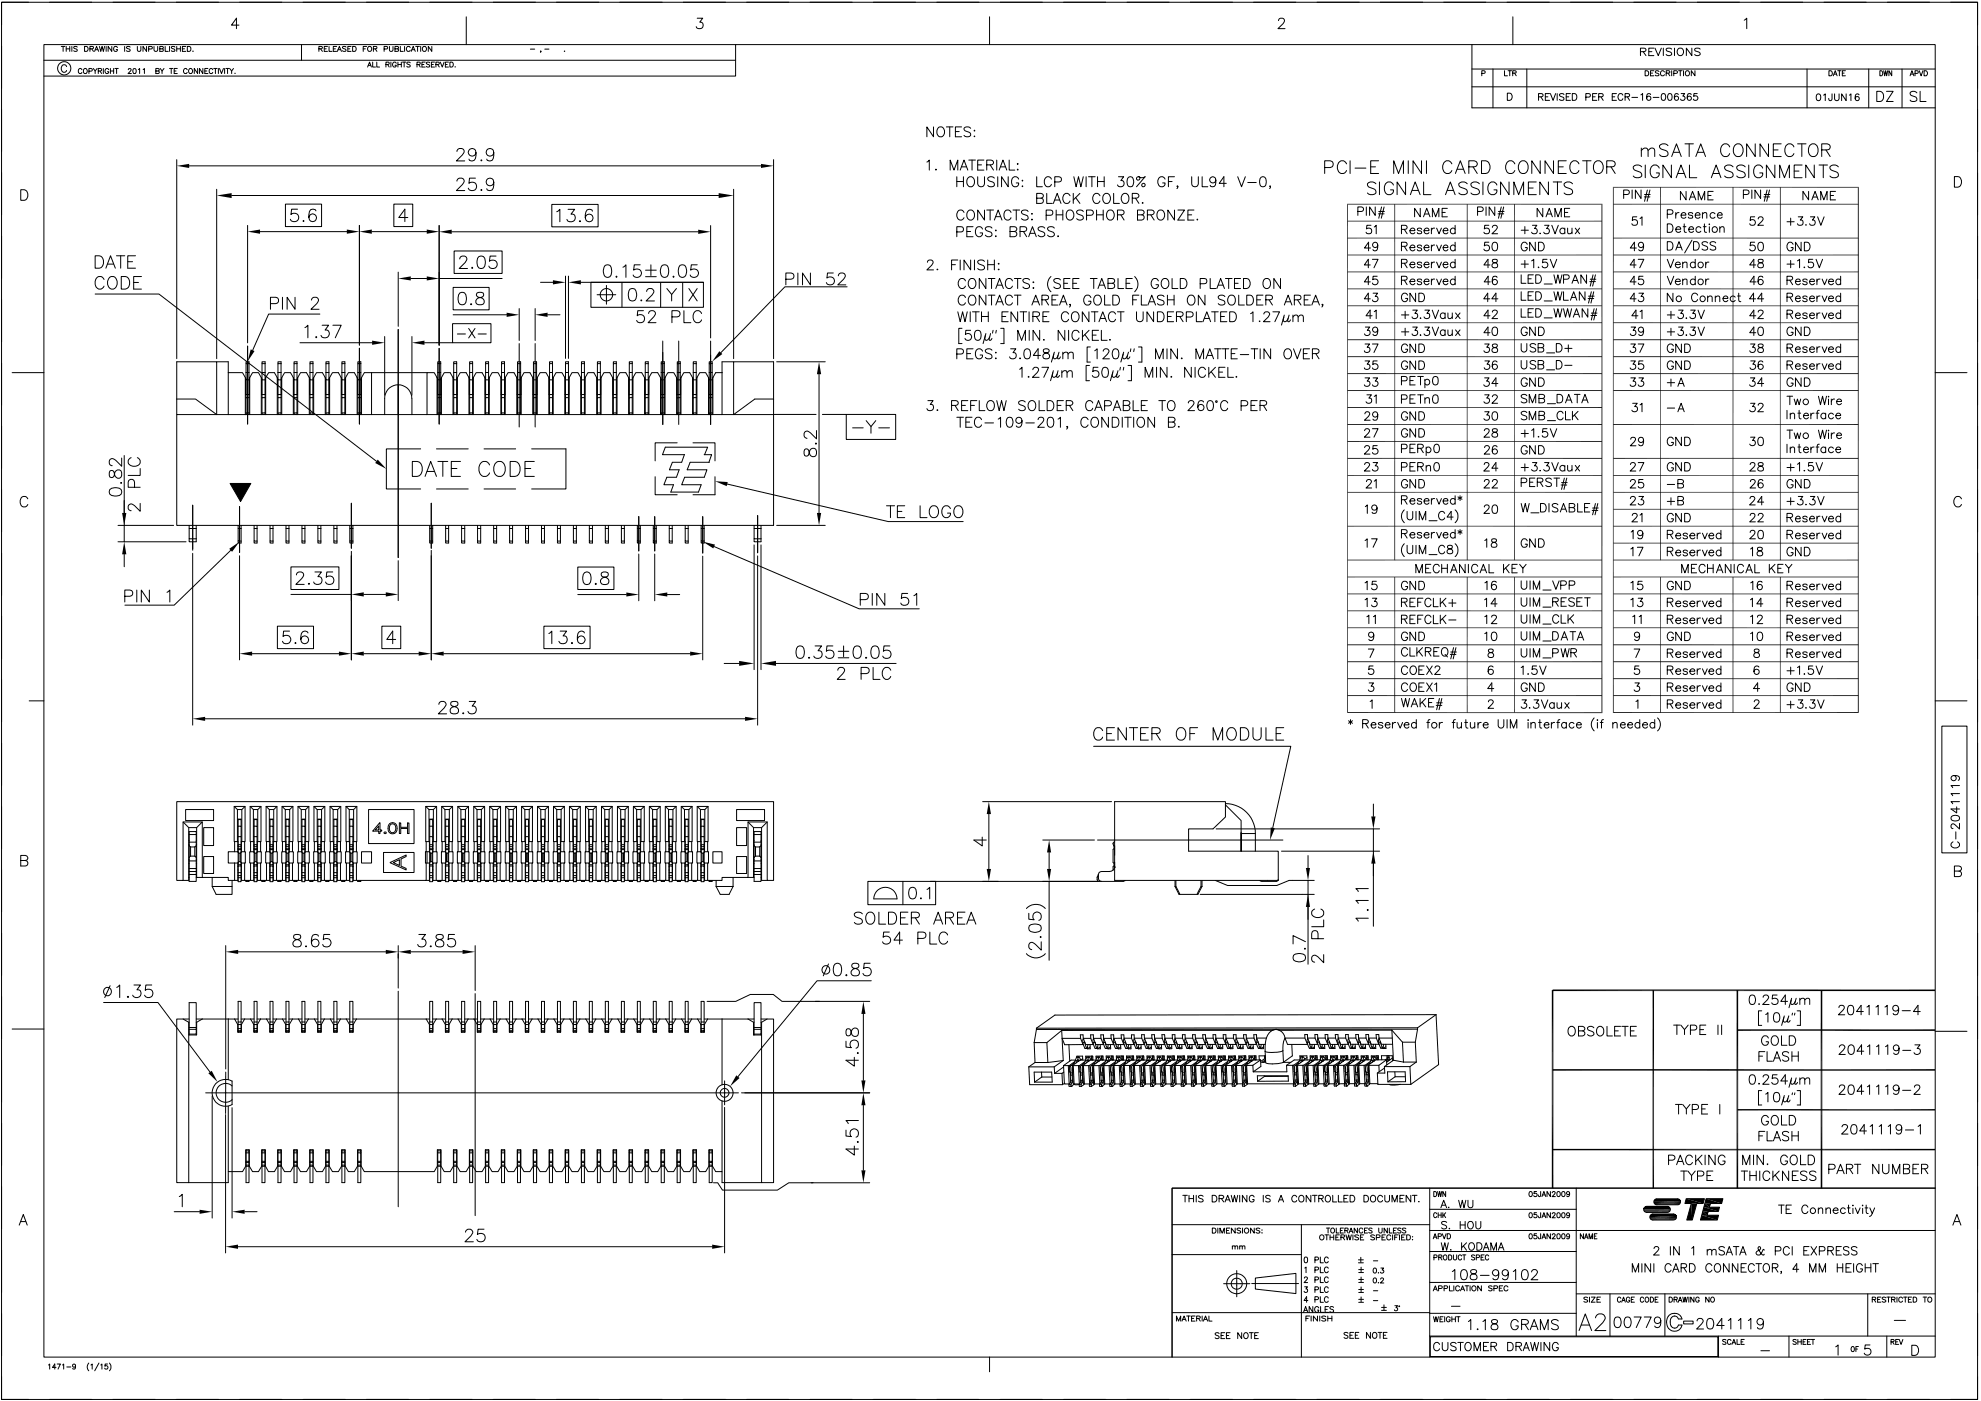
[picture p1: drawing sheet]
<svg xmlns="http://www.w3.org/2000/svg" width="594mm" height="420mm" viewBox="0 0 594 420" stroke-linecap="round" stroke-linejoin="round" font-family="sans-serif">
<g fill="none" stroke="#000" stroke-width=".3">
<path d="M.5 .7h592.5v419h-592.5zM.5 13.8v12.7M8.6 .7h-8.1v6.8M13.2 13.4h567.1v393.6h-567.1zM13.2 18.1h207.4M14.9 .7h12.6M18.4 13.9h1.1M18.9 13.9v1.5M19.9 14.6h1M19.9 13.9v1.5M20 20a.82 .82 0 0 0-1-.6 .82 .82 0 0 0-.6 .9v.5a.82 .82 0 0 0 .6 .9 .82 .82 0 0 0 1-.6M20.9 13.9v1.5"/>
<path d="M21.5 13.9v1.5M23.2 14.1l-.4-.2-.7 .2 .1 .3 .9 .5-.1 .5-.9-.2M25.4 13.9h.5a.77 .77 0 0 1 .5 .8 .77 .77 0 0 1-.5 .7h-.5zM27 14.6h.9l.1-.5-1-.2v1.5M27.5 14.6l.5 .8M28.4 15.4l.6-1.5 .6 1.5M28.6 14.9h.7M29.8 13.9l.4 1.5 .4-1.5 .4 1.5 .4-1.5M31.8 13.9v1.5M33.5 13.9v1.5l-1.1-1.5v1.5M33.9 .7h12.6M35.2 14.3a.6 .6 0 0 0-.6-.4 .6 .6 0 0 0-.5 .6v.4a.57 .57 0 0 0 .5 .5 .57 .57 0 0 0 .6-.5h-.4"/>
<path d="M37.4 13.9v1.5M39 14.1l-.9-.1-.1 .4 .9 .4 .1 .4-.3 .2-.8-.2M41.2 13.9v1.1l.5 .4h.3l.2-.4v-1.1M43.9 13.9v1.5l-1-1.5v1.5M44.6 14.7l.9-.1 .2-.4-.2-.2-.9-.1v1.5M46.2 13.9v1.1l.5 .4 .5-.2 .1-1.3M47.9 14.6h.9l.2-.4-.2-.2-.9-.1v1.5l1-.1 .1-.4-.4-.3M49.5 13.9v1.5h1M50.8 13.9v1.5M52.5 14.1l-1-.1v.4l.8 .4 .2 .4-.4 .2-.7-.2M52.9 .7h12.6M53 14.6h1.1"/>
<path d="M53 13.9v1.5M54.1 13.9v1.5M54.7 14.6h.6M55.7 13.9h-1v1.5h1M56.2 13.9h.5a.78 .78 0 0 1 .6 .8 .78 .78 0 0 1-.6 .7h-.5zM57.9 15.3h.1M71.7 7.5h-2.3l1.5-2v3.1M71.9 .7h12.6M90.4 13.4v4.7M90.9 .7h12.6M95.6 14.6h.9l.2-.4-.2-.2-.9-.1v1.5M96.1 14.6l.6 .8"/>
<path d="M97.2 14.6h.6M98.2 13.9h-1v1.5h1M98.7 13.9v1.5h.9M99.9 14.6h.7M101 13.9h-1.1v1.5h1.1M101.2 15.4l.6-1.5 .6 1.5M101.4 14.9h.8M103.8 14.1l-.4-.2-.7 .2 .1 .3 .8 .4v.6l-.9-.2M104.3 14.6h.6M105.3 13.9h-1v1.5h1M105.7 13.9h.6a.78 .78 0 0 1 .5 .8 .78 .78 0 0 1-.5 .7h-.6zM108.9 14.6h.7"/>
<path d="M109.9 .7h12.7M109.9 13.9h-1v1.5M110.4 19.6h.8M111.8 18.6v1.5h.8M112 14.6h.9l.1-.5-1-.2v1.5M112.5 14.6l.5 .8M113 18.6v1.5h.8M115.2 14.7l.9-.1 .1-.4-.1-.2-.9-.1v1.5M115.7 19.3h.9l.1-.5-1-.2v1.5M116.2 19.3l.5 .8M116.8 13.9v1.3l.4 .2 .6-.2 .1-1.3M117.2 18.6v1.5"/>
<path d="M118.4 14.6h1v-.6l-1-.1v1.5h1l.1-.5-.4-.3M118.8 19a.57 .57 0 0 0-.6-.4 .57 .57 0 0 0-.5 .6v.4a.55 .55 0 0 0 .6 .5 .55 .55 0 0 0 .5-.5h-.4M119.3 18.6v1.5M119.3 19.3h1.1M120.1 13.9v1.5h.8M120.4 18.6v1.5M120.7 18.6h1M121.2 18.6v1.5M121.3 13.9v1.5M123 14.3a.6 .6 0 0 0-.6-.4 .6 .6 0 0 0-.5 .6v.4a.6 .6 0 0 0 .5 .5 .6 .6 0 0 0 .6-.3M123 18.8l-.9-.1v.4l.8 .4 .1 .4-.4 .2-.6-.2M123.3 15.4l.6-1.5 .6 1.5"/>
<path d="M123.6 14.9h.7M124.7 13.9h1.1M125.1 19.3h.8l.1-.5-.9-.2v1.5M125.2 13.9v1.5M125.6 19.3l.4 .8M126.2 13.9v1.5M126.5 19.3h.6M127.5 18.6h-1v1.5h1M128.9 18.8l-.4-.2-.7 .2 .1 .3 .8 .4v.6l-.9-.2M128.9 .7h12.7M129.4 19.3h.6M129.5 13.9v1.5l-1.1-1.5v1.5"/>
<path d="M130.3 18.6h-.9v1.5h.9M130.7 19.3h.9l.1-.5-1-.2v1.5M131.2 19.3l.5 .8M132 18.6l.6 1.5 .6-1.5M133.6 19.3h.5M134.5 18.6h-.9v1.5h.9M134.9 18.6h.5a.78 .78 0 0 1 .6 .8 .78 .78 0 0 1-.6 .7h-.5zM136.5 20h.1M139.8 5v8.4M147.9 .7h12.7M159 14.7h1.4M162.2 15.4h-.1h.1l-.1 .3"/>
<path d="M163.4 14.7h1.2M166.9 .7h12.7M169.3 15.3h.1M185.9 .7h12.7M204.9 .7h12.7M209.1 5.5h1.6l-.9 1.1a1.05 1.05 0 0 1 1 1.5 1.05 1.05 0 0 1-1.7 .4l-.3-.5M220.6 13.4v9.4h-207.4M223.9 .7h12.7M242.9 .7h12.7M261.9 .7h12.7M280.9 .7h12.7M296.8 5v8.4"/>
<path d="M299.9 .7h12.7M318.9 .7h12.7M337.9 .7h12.7M357 .7h12.6M375.9 .7h12.7M383.4 6.2l.1-.4a1.02 1.02 0 0 1 1.6 0 1.05 1.05 0 0 1-.3 1.3l-1.6 1.5h2.2M394.9 .7h12.7M413.9 .7h12.7M432.9 .7h12.7M441.4 13.4v18.9h138.9M452 .7h12.6M453.7 5v8.4"/>
<path d="M471 .7h12.6M490 .7h12.6M492 15.5l1.4-.1 .2-.5-.2-.4-1.4-.1v2.3M492.8 15.5l.8 1.2M494.5 15.5h.9M496 14.4h-1.5v2.3h1.5M496.3 14.4l1 2.3 .9-2.3M498.8 14.4v2.3M501.3 14.7l-.6-.3-1 .3 .2 .6 1.3 .5 .1 .5a1.12 1.12 0 0 1-1.6 0M502.2 14.4v2.3M503.2 14.7a1.03 1.03 0 0 1 1.4 .1 1.03 1.03 0 0 1 0 1.4 1.03 1.03 0 0 1-1.4 .1l-.2-.5zM507.4 14.4v2.3l-1.7-2.3v2.3"/>
<path d="M509 .7h12.6M509.9 14.7l-.6-.3-1.1 .3 .2 .6 1.3 .5 .2 .5a1.12 1.12 0 0 1-1.7 0M523.1 6.1l.7-.6v3.1M528 .7h12.6M547 .7h12.6M566 .7h12.7M585 .7h8v6.8M593 13.8v12.7M.5 32.8v12.7M24.6 20.9a.54 .54 0 0 0-.7-.4 .54 .54 0 0 0-.4 .6v.4a.55 .55 0 0 0 .4 .6 .55 .55 0 0 0 .7-.4M26.7 21.3h.8l.2-.5-.4-.3h-.6v1.6M28 20.5l.5 .8v.8"/>
<path d="M29.1 20.5l-.6 .8M29.5 21.3l.9-.1v-.5l-.9-.2v1.6M30 21.3l.5 .8M31 20.5v1.6M32.6 20.9a.56 .56 0 0 0-.6-.4 .56 .56 0 0 0-.5 .6v.4a.55 .55 0 0 0 .5 .6 .55 .55 0 0 0 .6-.6h-.4M33.1 20.5v1.6M33.1 21.3h1M34.1 20.5v1.6M34.5 20.5h1M35 20.5v1.6M38.5 20.9l.2-.3 .6 .2-.9 1.3h1M40 20.6a.74 .74 0 0 1 .9 .5 .74 .74 0 0 1-.5 1l-.4-.1-.1-.2z"/>
<path d="M41.5 20.8l.4-.2v1.5M42.9 20.8l.4-.2v1.5M46.7 21.3l.9-.1 .2-.4-.4-.3h-.7v1.6l1-.2 .1-.4-.4-.2M48 20.5l.6 .8v.8M49.2 20.5l-.6 .8M50.8 20.5h1.1M51.4 20.5v1.6M52.2 21.3h.6M53.2 20.5h-1v1.6h1M56.1 20.9a.56 .56 0 0 0-.6-.4 .56 .56 0 0 0-.5 .6v.4a.57 .57 0 0 0 .5 .6 .57 .57 0 0 0 .6-.4M59.3 20.5v1.6l-1-1.6v1.6M60.8 20.5v1.6l-1-1.6v1.6"/>
<path d="M61.4 21.3h.6M62.4 20.5h-1v1.6h1M63.8 20.9a.54 .54 0 0 0-.6-.4 .54 .54 0 0 0-.5 .6v.4a.55 .55 0 0 0 .5 .6 .55 .55 0 0 0 .6-.4M64.1 20.5h1M64.6 20.5v1.6M65.5 20.5v1.6M65.8 20.5l.6 1.6 .6-1.6M67.4 20.5v1.6M67.7 20.5h1M68.2 20.5v1.6M68.9 20.5l.6 .8v.8M70 20.5l-.5 .8"/>
<path d="M70.5 21.9h.1M110.2 20.1l.6-1.5 .6 1.5M280 38.1v2.9l-2-2.9v2.9M281.5 38.2a1.43 1.43 0 0 1 1.7 .6 1.43 1.43 0 0 1-.2 1.8 1.1 1.1 0 0 1-1.3 .4 1.1 1.1 0 0 1-.7-1.1 1.87 1.87 0 0 1 .5-1.7zM283.8 38.1h2M284.8 38.1v2.9M286.5 39.5h1.2M288.4 38.1h-1.9v2.9h1.9M291.1 38.5a1.12 1.12 0 0 0-1.1-.5 1.12 1.12 0 0 0-.9 .8l.3 .4 1.1 .4a.71 .71 0 0 1 .6 .6 .71 .71 0 0 1-.3 .7 1.4 1.4 0 0 1-1.7-.3M292.2 39v.3zM441.4 26h138.9M441.4 20.7h138.9"/>
<path d="M444.4 22l.9-.1v-.6l-.9-.1v1.5M447.7 20.7v11.6M451.2 21.2v1.5h.9M452 27.9h.8a1.15 1.15 0 0 1 .7 1.1 1.15 1.15 0 0 1-.7 1.1h-.8zM452.2 21.2h1.1M452.8 21.2v1.5M453.6 21.9h1l.1-.4-.4-.3h-.7v1.5M454.2 21.9l.5 .8M457.9 20.7v11.6M461.4 29l1.1-.1 .2-.2v-.4l-1.3-.2v2M462.1 29l.6 1.1M463.4 29h.8"/>
<path d="M464.7 28.1h-1.3v2h1.3M464.9 28.1l.8 2 .8-2M467 28.1v2M469 28.4l-.5-.3-.8 .3 .2 .4 .9 .4 .2 .3-.2 .5-.6 .1-.5-.3M469.7 29h.8M471 28.1h-1.3v2h1.3M471.5 28.1h.7a1.08 1.08 0 0 1 .7 1 1.08 1.08 0 0 1-.7 1h-.7zM475.6 29.1l1.2-.1 .1-.3-.1-.5-1.2-.1v2M477.6 29h.8M478.9 28.1h-1.3v2h1.3M479.4 29l1.2-.1 .2-.2-.2-.5-1.2-.1v2M480.1 29l.7 1.1"/>
<path d="M483.5 29h.8M484.8 28.1h-1.3v2h1.3M486.7 28.5a.75 .75 0 0 0-.9-.4 .75 .75 0 0 0-.6 .7v.5a.74 .74 0 0 0 .6 .8 .74 .74 0 0 0 .9-.5M487.3 29l1.2-.1 .2-.2-.2-.5-1.2-.1v2M488 29l.7 1.1M489.4 29.2h1.7M492.1 28.4l.5-.3v2M493.4 21.2h.5a.79 .79 0 0 1 .5 .8 .79 .79 0 0 1-.5 .7h-.5zM495 21.9h.6M495 28.4l-.4-.3a1.07 1.07 0 0 0-.8 1 1.07 1.07 0 0 0 .7 1 .64 .64 0 0 0 .6-.7 .64 .64 0 0 0-.6-.6 .64 .64 0 0 0-.7 .6M495.8 29.2h1.7M496 21.2h-1v1.5h1"/>
<path d="M497.5 21.5l-.4-.3-.6 .1v.5l.8 .3 .2 .4-.4 .2-.7-.2M498.5 28.2a.64 .64 0 0 1 .9 .2l.1 .5a.91 .91 0 0 1-.8 1.2 1.33 1.33 0 0 1-.2-1.9zM499.2 21.6a.61 .61 0 0 0-.7-.4 .61 .61 0 0 0-.5 .6v.4a.62 .62 0 0 0 .5 .5 .62 .62 0 0 0 .7-.3M499.7 21.9h.9l.1-.5-1-.2v1.5M500.2 21.9l.6 .8M500.4 28.2a.68 .68 0 0 1 1 .2v.5a.93 .93 0 0 1-.5 1.2h-.2a1.29 1.29 0 0 1-.3-1.9zM501.3 21.2v1.5M501.9 22l1-.1 .1-.4-.3-.3h-.8v1.5M503.3 28.4l-.1-.2a.64 .64 0 0 0-1 .2 .99 .99 0 0 0 .6 1.7 .64 .64 0 0 0 .6-.7 .64 .64 0 0 0-.6-.6 .64 .64 0 0 0-.7 .6M503.4 21.2h1M503.9 21.2v1.5M504.1 28.1h1.1l-.5 .7a.67 .67 0 0 1 .4 1.1 .67 .67 0 0 1-1.1-.2"/>
<path d="M504.9 21.2v1.5M507.2 28.4l-.1-.2a.68 .68 0 0 0-1 .2 .99 .99 0 0 0 .5 1.7 .64 .64 0 0 0 .6-.7 .64 .64 0 0 0-.6-.6 .64 .64 0 0 0-.6 .6M508.3 21.2v1.5l-1.1-1.5v1.5M509 28.1h-1l-.1 .8a.73 .73 0 0 1 1.1 0 .73 .73 0 0 1-.1 1.1 .73 .73 0 0 1-1.1-.3M541.9 20.7v11.6M545 28.3a.64 .64 0 0 1 .9 .2l.1 .5a.85 .85 0 0 1-.7 1.2 1.25 1.25 0 0 1-.3-1.9zM546.9 28.5l.5-.3v2M548.5 21.2h.5a.81 .81 0 0 1 .5 .8 .81 .81 0 0 1-.5 .7h-.5zM549.4 28.2l-.1 1.8-.7 .1-.2-.6M549.8 22.7l.6-1.5 .5 1.5M550 22.2h.7M550.2 28.2v1.4l.6 .6 .4-.1 .3-.5v-1.4"/>
<path d="M551.1 21.2h1M551.6 21.2v1.5M552.5 21.9h.5M553.4 21.2h-.9v1.5h.9M553.6 28.2v2l-1.3-2v2M554.6 28.5l.5-.3v2M557.5 28.4l-.1-.1a.63 .63 0 0 0-1 .2v1.4a.62 .62 0 0 0 1 .1 .62 .62 0 0 0-.2-1 .62 .62 0 0 0-.9 .5M560.4 20.7v11.6M562.8 27.4h1a1.63 1.63 0 0 1 1.1 1.5 1.63 1.63 0 0 1-1.1 1.5h-1zM563.8 21.2a.77 .77 0 0 1 .8 .8 .77 .77 0 0 1-.8 .7zM564.9 21.2l.3 1.5 .3-1.5 .3 1.5 .3-1.5M565.7 27.4h2l-2 3h2"/>
<path d="M567.3 21.2v1.5l-.8-1.5v1.5M570.4 20.7v11.6M572.8 22.7l.6-1.5 .6 1.5M573 22.2h.7M574.3 22l.8-.1v-.6l-.8-.1v1.5M574.8 27.9a1.13 1.13 0 0 0-1.1-.6 1.13 1.13 0 0 0-.9 .8l.3 .5 1.2 .4a.76 .76 0 0 1 .2 1.3 1.44 1.44 0 0 1-1.7-.3M575.6 21.2l.5 1.5 .6-1.5M575.8 27.4v3h1.8M577 21.2h.5a.81 .81 0 0 1 .5 .8 .81 .81 0 0 1-.5 .7h-.5zM593 32.8v12.7M.5 51.8v12.7M6.2 56.9h1.1a1.7 1.7 0 0 1 1.1 1.6 1.7 1.7 0 0 1-1.1 1.6h-1.1z"/>
<path d="M53 47.9v59.7M56.7 49.7h171.5M65 56.8v50.8M69.5 58.6h146M137 45.4l.4-.7a1.24 1.24 0 0 1 1.6 .2 1.17 1.17 0 0 1-.4 1.6l-1.7 1.8h2.5M137 54.3l.4-.7a1.24 1.24 0 0 1 1.6 .2 1.17 1.17 0 0 1-.4 1.6l-1.7 1.8h2.5M142.6 53.4h-1.8l-.2 1.6a1.32 1.32 0 0 1 2 0 1.32 1.32 0 0 1-.3 2 1.32 1.32 0 0 1-1.9-.6M142.7 45.8a1.17 1.17 0 0 1-1.6 .9 1.17 1.17 0 0 1-.4-1.8 1.17 1.17 0 0 1 1.9 .1 3.4 3.4 0 0 1-.4 3.1 1.05 1.05 0 0 1-1.6-.4M144.2 48.1l.2-.2 .1 .2-.1 .2zM144.2 57l.2-.2 .1 .2-.1 .2zM148.1 45.8a1.15 1.15 0 0 1-1.6 .9 1.15 1.15 0 0 1-.4-1.8 1.15 1.15 0 0 1 1.8 .1 3.6 3.6 0 0 1-.3 3.1 1.11 1.11 0 0 1-1.6-.4M148.1 54.7a1.15 1.15 0 0 1-1.6 .9 1.15 1.15 0 0 1-.4-1.8 1.15 1.15 0 0 1 1.8 .1 3.6 3.6 0 0 1-.3 3.1 1.11 1.11 0 0 1-1.6-.4"/>
<path d="M220 56.8v50.8M232 47.9v59.7M278 48.6l.7-.6v3M280.7 50.7l.1 .2-.1 .1zM284.9 51v-3l1.2 3 1.1-3v3M286.9 53v3M286.9 54.4h2M288 51l1.1-3 1.1 3M288.4 50h1.4M288.9 53v3M290.2 53.4l.3-.2a1.37 1.37 0 0 1 1.6 .4 1.37 1.37 0 0 1 0 1.7 1.11 1.11 0 0 1-1.3 .7 1.11 1.11 0 0 1-.9-1.1zM290.5 48h2"/>
<path d="M291.5 48v3M292.1 40.9h.3zM293.2 53v2.2a1.03 1.03 0 0 0 1 .8 1.03 1.03 0 0 0 1-.8v-2.2M293.2 49.4h1.1M295.1 48h-1.9v3h1.9M295.9 49.4h1.3a.79 .79 0 0 0 .7-.8l-.7-.6h-1.3v3M296.9 49.4l1 1.6M298.2 53.4a1.12 1.12 0 0 0-1.1-.4 1.12 1.12 0 0 0-.9 .7l.3 .4 1.1 .5a.76 .76 0 0 1 .3 1.3 1.44 1.44 0 0 1-1.7-.3M298.9 48v3M299.2 53v3M299.6 51l1.2-3 1.1 3M300.1 50h1.4"/>
<path d="M302.3 53v3l-1.9-3v3M302.6 48v3h1.7M305.1 49.1h.3l-.2 .2zM305.2 50.7l.2 .2-.2 .1zM305.5 53.7a1.09 1.09 0 0 0-1.3-.7 1.09 1.09 0 0 0-.8 1.1 1.3 1.3 0 0 0 .2 1.5 1.3 1.3 0 0 0 1.5 .3l.4-.6v-.4h-.7M306.5 54.1h.2l-.1 .2zM306.6 55.7v.3zM310.9 53v3h1.7M310.9 59.4l1.7-.1 .3-.5-.1-.5-.6-.3h-1.3v3h1.3a.78 .78 0 0 0 .7-.8 .78 .78 0 0 0-.7-.8M313.9 58v3h1.7M315.3 53.7a1.09 1.09 0 0 0-1.2-.7 1.09 1.09 0 0 0-.9 1.1 1.32 1.32 0 0 0 .3 1.5 1.32 1.32 0 0 0 1.4 .3l.4-.6M316.3 54.6l1.7-.2a.8 .8 0 0 0 .3-.8 .8 .8 0 0 0-.7-.6h-1.3v3"/>
<path d="M316.3 60h1.5M320.9 58.7a1.11 1.11 0 0 0-1.3-.7 1.11 1.11 0 0 0-.9 1.1v.8a1.11 1.11 0 0 0 .9 1.1 1.11 1.11 0 0 0 1.3-.7M321.9 58v3M322 53l.7 3 .7-3 .7 3 .8-3M322.6 59.3l1.2 1.7M323.8 58l-1.9 2M325.7 53v3M326.4 53h2M327.4 53v3M329.1 54.4h2M329.1 53v3M329.9 58.7a1.11 1.11 0 0 0-1.3-.7 1.11 1.11 0 0 0-.9 1.1v.8a1.11 1.11 0 0 0 .9 1.1 1.11 1.11 0 0 0 1.3-.7"/>
<path d="M331.1 53v3M331.3 58.2a1.43 1.43 0 0 1 1.7 .6 1.43 1.43 0 0 1-.3 1.8 1.1 1.1 0 0 1-1.3 .4 1.1 1.1 0 0 1-.7-1.1 1.72 1.72 0 0 1 .6-1.7zM334 58v3h1.7M335.4 53h1.6l-.9 1.1a1.01 1.01 0 0 1 .8 1.7 1.01 1.01 0 0 1-1.8-.3M336.5 58.4l.3-.2a1.37 1.37 0 0 1 1.6 .4 1.37 1.37 0 0 1 0 1.7 1.11 1.11 0 0 1-1.3 .7 1.11 1.11 0 0 1-.8-1.1zM338.4 53.2a.9 .9 0 0 1 1.4 .4 1.49 1.49 0 0 1-1 2.4 1.31 1.31 0 0 1-.8-1.7zM339.6 59.4h1.2a.79 .79 0 0 0 .7-.8l-.7-.6h-1.2v3M340.5 59.4l1 1.6M341.5 53l.3 .3a.58 .58 0 0 1-.7 .7l-.3-.3a.59 .59 0 0 1 .3-.7 .59 .59 0 0 1 .7 .2l.9 .1 .7-.3-2.6 3M342.5 55.2l.6-.2 .3 .3a.58 .58 0 0 1-.7 .7l-.3-.3zM349.4 53.7a1.11 1.11 0 0 0-1.3-.7 1.11 1.11 0 0 0-.9 1.1v.8a1.08 1.08 0 0 0 1.1 1.1 1.08 1.08 0 0 0 1.1-1.1h-.7M350.4 54.4h1.1"/>
<path d="M352.2 53h-1.8v3M353.2 55.9h-.3l.2-.2 .1 .2-.3 .7M357.4 53v2.2a1.01 1.01 0 0 0 1 .8 1.01 1.01 0 0 0 1-.8v-2.2M360.5 53v3h1.7M364.6 54a.94 .94 0 0 1-1.3 .8 .94 .94 0 0 1-.3-1.5 .94 .94 0 0 1 1.5 .1 2.84 2.84 0 0 1-.3 2.5 .88 .88 0 0 1-1.3-.3M367.7 55h-2.1l1.4-2v3M371.2 53l1.1 3 1.2-3M374.2 54.7h2.5M378.2 53.2a.94 .94 0 0 1 1.4 .4 2.57 2.57 0 0 1-.3 2.3 1.02 1.02 0 0 1-1.4-.4 2.57 2.57 0 0 1 .3-2.3zM381 55.9h-.3l.2-.2 .1 .2-.3 .7M397.3 50.2h1.6l.6-.2a1.03 1.03 0 0 0 .3-1.1 1.03 1.03 0 0 0-.9-.7h-1.6v3.8M403.8 49.1a1.41 1.41 0 0 0-1.6-.9 1.41 1.41 0 0 0-1.1 1.5 1.67 1.67 0 0 0 .3 1.8 1.67 1.67 0 0 0 1.9 .4l.5-.8"/>
<path d="M404.9 48.2v3.8M406.4 50.4h3.2M411.1 50h1.4M412.6 55.1a1.67 1.67 0 0 0-2.5 0 .98 .98 0 0 0 .7 1.1l1.1 .4a.9 .9 0 0 1 .7 .7 .9 .9 0 0 1-.4 .9 1.8 1.8 0 0 1-2.1-.3M413.4 48.2h-2.3v3.8h2.3M413.7 54.6v3.8M417.9 55.5a1.39 1.39 0 0 0-1.6-.9 1.39 1.39 0 0 0-1.1 1.4 1.64 1.64 0 0 0 .3 1.9 1.64 1.64 0 0 0 1.8 .3l.6-.7v-.6h-.9M418 52v-3.8l1.4 3.8 1.5-3.8v3.8M421.5 54.6v3.8l-2.5-3.8v3.8M422.3 48.2v3.8M423 58.4l1.4-3.8 1.5 3.8M423.5 57.1h1.8"/>
<path d="M426.3 48.2v3.8l-2.5-3.8v3.8M426.9 54.6v3.8h2.2M427.8 48.2v3.8M433.5 58.4l1.4-3.8 1.5 3.8M434 57.1h1.8M435.4 49.1a1.41 1.41 0 0 0-1.6-.9 1.41 1.41 0 0 0-1.2 1.5 1.67 1.67 0 0 0 .4 1.8 1.67 1.67 0 0 0 1.8 .4l.6-.8M436.5 52l1.4-3.8 1.5 3.8M437 50.8h1.8M440 55.1a1.66 1.66 0 0 0-2.5 0 .98 .98 0 0 0 .7 1.1l1.1 .4a.89 .89 0 0 1 .7 .7 .89 .89 0 0 1-.4 .9 1.8 1.8 0 0 1-2.1-.3M440.5 50l2.1-.1a.85 .85 0 0 0 0-1.5l-.5-.2h-1.6v3.8M441.7 50l1.3 2M443.7 55.1a1.67 1.67 0 0 0-2.6 0 .98 .98 0 0 0 .7 1.1l1.1 .4a.92 .92 0 0 1 .7 .7 .92 .92 0 0 1-.3 .9 1.81 1.81 0 0 1-2.2-.3"/>
<path d="M444.3 48.2h1.3a2.04 2.04 0 0 1 1.3 1.9 2.04 2.04 0 0 1-1.3 1.9h-1.3zM444.7 54.6v3.8M448.9 55.5a1.39 1.39 0 0 0-1.6-.9 1.39 1.39 0 0 0-1.1 1.4 1.63 1.63 0 0 0 .3 1.9 1.63 1.63 0 0 0 1.9 .3l.5-.7v-.6h-.9M452.5 54.6v3.8l-2.5-3.8v3.8M454 58.4v-3.8l1.4 3.8 1.5-3.8v3.8M454.3 49.1a1.41 1.41 0 0 0-1.6-.9 1.41 1.41 0 0 0-1.2 1.5 1.67 1.67 0 0 0 .4 1.8 1.67 1.67 0 0 0 1.8 .4l.6-.8M455.7 48.8a1.4 1.4 0 0 1 1.6-.5 1.4 1.4 0 0 1 1 1.4 1.67 1.67 0 0 1-.4 1.8 1.67 1.67 0 0 1-1.8 .4 2.35 2.35 0 0 1-.4-3.1zM458.3 56.4h1.5M460.7 54.6h-2.4v3.8h2.4M461.9 48.2v3.8l-2.5-3.8v3.8M464.4 54.6v3.8l-2.6-3.8v3.8M465.8 54.6h2.5"/>
<path d="M465.9 48.2v3.8l-2.6-3.8v3.8M467.1 54.6v3.8M467.3 50h1.5M469.7 48.2h-2.4v3.8h2.4M471.6 55.1a1.65 1.65 0 0 0-2.5 0 .98 .98 0 0 0 .7 1.1l1.1 .4a.89 .89 0 0 1 .7 .7 .89 .89 0 0 1-.4 .9 1.8 1.8 0 0 1-2.1-.3M473.5 49.1a1.39 1.39 0 0 0-1.6-.9 1.39 1.39 0 0 0-1.1 1.5 1.64 1.64 0 0 0 .3 1.8 1.64 1.64 0 0 0 1.8 .4l.6-.8M474.6 48.2h2.5M475.9 48.2v3.8M478.2 48.8a1.43 1.43 0 0 1 1.6-.5 1.43 1.43 0 0 1 1 1.4 1.67 1.67 0 0 1-.4 1.8 1.67 1.67 0 0 1-1.8 .4 2.41 2.41 0 0 1-.4-3.1zM481.8 50l2.2-.1a.91 .91 0 0 0 0-1.5l-.5-.2h-1.7v3.8M483.1 50l1.3 2M483.7 56.2h73.7"/>
<path d="M483.8 56v157.8M486.9 58.3h1.1a.68 .68 0 0 0 .6-.6 .68 .68 0 0 0-.6-.7h-1.1v2.5M489.5 57v2.5M492.1 57v2.5l-1.7-2.5v2.5M492.2 45.1l.9-.7 .9 .2 .2 .5v1.8M492.2 44.4v2.5M492.3 50a1.67 1.67 0 0 0-2.5 0 .98 .98 0 0 0 .7 1.1l1.1 .4a.9 .9 0 0 1 .7 .7 .9 .9 0 0 1-.3 .9 1.8 1.8 0 0 1-2.2-.3M493.1 59.1h1.7M493.2 58.3h1.7M493.4 49.5v3.8M494 57l-.8 3.4M494.2 45.1l.9-.7 1 .2 .1 2.3"/>
<path d="M494.8 57l-.9 3.4M497.6 50.4a1.39 1.39 0 0 0-1.6-.9 1.39 1.39 0 0 0-1.1 1.5 1.63 1.63 0 0 0 .3 1.8 1.63 1.63 0 0 0 1.8 .3l.6-.7v-.5h-.9M498 56.1v111.9M500.2 43.7a1.66 1.66 0 0 0-2.5 0 .98 .98 0 0 0 .7 1.1l1.1 .3a.95 .95 0 0 1 .4 1.7 1.81 1.81 0 0 1-2.2-.4M501.2 49.5v3.8l-2.5-3.8v3.8M501.3 46.9l1.5-3.8 1.4 3.8M501.9 45.7h1.8M502.7 53.3l1.4-3.8 1.5 3.8M503.2 52h1.8M505.3 43.1h2.5M505.6 57.4v2.5l-1.7-2.5v2.5M506.6 43.1v3.8"/>
<path d="M506.6 59.9l1-2.5 .9 2.5M506.6 49.5v3.8h2.2M507 59.1h1.2M508.5 46.9l1.5-3.8 1.5 3.8M509.1 45.7h1.8M509.3 59.9v-2.5l.9 2.5 1-2.5v2.5M512.2 58.6h.9M513.2 53.3l1.4-3.8 1.5 3.8M513.8 57.4h-1.6v2.5h1.6M513.8 52h1.7M518.7 44.1a1.39 1.39 0 0 0-1.6-1 1.39 1.39 0 0 0-1.1 1.5 1.69 1.69 0 0 0 .4 1.8 1.69 1.69 0 0 0 1.8 .4l.5-.7M519.7 56.1v111.9"/>
<path d="M519.7 50a1.65 1.65 0 0 0-2.5 0 .98 .98 0 0 0 .7 1.1l1.1 .4a.89 .89 0 0 1 .7 .7 .89 .89 0 0 1-.4 .9 1.8 1.8 0 0 1-2.1-.3M520.5 43.3a1.74 1.74 0 0 1 2.1 .6 1.74 1.74 0 0 1-.1 2.2 1.4 1.4 0 0 1-1.6 .9 1.4 1.4 0 0 1-1.1-1.5 2.24 2.24 0 0 1 .7-2.2zM522.8 58.3l1.5-.1 .2-.4-.1-.6-.5-.2h-1.1v2.5M523.4 50a1.67 1.67 0 0 0-2.6 0 .98 .98 0 0 0 .7 1.1l1.1 .4a.91 .91 0 0 1 .7 .7 .91 .91 0 0 1-.3 .9 1.8 1.8 0 0 1-2.2-.3M524.4 49.5v3.8M525.4 57v2.5M526.4 43.1v3.8l-2.6-3.8v3.8M528 57v2.5l-1.7-2.5v2.5M528.6 50.4a1.39 1.39 0 0 0-1.6-.9 1.39 1.39 0 0 0-1.1 1.5 1.64 1.64 0 0 0 .3 1.8 1.64 1.64 0 0 0 1.9 .3l.5-.7v-.5h-.9M529 59.1h1.6M529.1 58.3h1.7M529.9 57l-.8 3.4"/>
<path d="M530.4 43.1v3.8l-2.6-3.8v3.8M530.6 57l-.8 3.4M531.8 45h1.4M532.3 49.5v3.8l-2.6-3.8v3.8M533.7 53.3v-3.8l1.4 3.8 1.5-3.8v3.8M533.9 56.1v111.9M534.2 43.1h-2.4v3.8h2.4M538 44.1a1.39 1.39 0 0 0-1.6-1 1.39 1.39 0 0 0-1.1 1.5 1.65 1.65 0 0 0 .3 1.8 1.65 1.65 0 0 0 1.8 .4l.6-.7M538.1 51.3h1.4M539.1 43.1h2.5M540.3 43.1v3.8M540.4 49.5h-2.3v3.8h2.3"/>
<path d="M542.4 57.4v2.5l-1.7-2.5v2.5M542.7 43.7a1.4 1.4 0 0 1 1.6-.5 1.4 1.4 0 0 1 .9 1.4 1.65 1.65 0 0 1-.3 1.8 1.65 1.65 0 0 1-1.8 .4 2.41 2.41 0 0 1-.4-3.1zM543.3 59.9l1-2.5 1 2.5M543.7 59.1h1.2M544.1 49.5v3.8l-2.6-3.8v3.8M545.5 49.5h2.5M546 59.9v-2.5l.9 2.5 1-2.5v2.5M546.3 45l2.2-.2a.91 .91 0 0 0 0-1.5l-.5-.2h-1.7v3.8M546.8 49.5v3.8M547.6 45l1.3 1.9M548.9 58.6h1M550.5 57.4h-1.6v2.5h1.6"/>
<path d="M551.3 50a1.65 1.65 0 0 0-2.5 0 .98 .98 0 0 0 .7 1.1l1.1 .4a.89 .89 0 0 1 .7 .7 .89 .89 0 0 1-.4 .9 1.8 1.8 0 0 1-2.1-.3M557.3 56v157.8M586.1 53h1.1a1.69 1.69 0 0 1 1.1 1.5 1.69 1.69 0 0 1-1.1 1.6h-1.1zM593 51.8v12.7M.5 70.8v12.7M28.5 76.7h1.3a1.98 1.98 0 0 1 1.3 1.9 1.98 1.98 0 0 1-1.3 1.8h-1.3zM32.3 79.2h1.7M34.9 76.7h2.5M36.2 76.7v3.7M38.3 78.5h1.5M40.6 76.7h-2.3v3.7h2.3M74.3 67.6v35.2"/>
<path d="M78 69.5h26M85.6 61.2h10.8v6.7h-10.8zM89.2 62.7h-1.7l-.3 1.6a1.32 1.32 0 0 1 2.1 0 1.32 1.32 0 0 1-.3 2 1.32 1.32 0 0 1-1.9-.6M90.8 66.3l.2-.2 .2 .2-.2 .2zM94.7 63.2a1.08 1.08 0 0 0-1-.5 1.08 1.08 0 0 0-.9 .8 2.77 2.77 0 0 0 .3 2.8 1.15 1.15 0 0 0 1.7-.5 1.15 1.15 0 0 0-.7-1.6 1.15 1.15 0 0 0-1.5 1M107.8 67.6v35.9M111.5 69.5h16.5M118.1 61.2h5.7v6.7h-5.7zM122.3 65.2h-2.7l1.8-2.5v3.8M131.7 67.6v35.9M135.5 69.5h73.9M136.2 75.3h14.4v6.7h-14.4z"/>
<path d="M137.9 77.7l.1-.6a1.22 1.22 0 0 1 1.8 0 1.21 1.21 0 0 1-.3 1.6l-1.8 1.8h2.5M143.6 77a1.24 1.24 0 0 1 1.8 .5 3.1 3.1 0 0 1-.4 2.8 1.22 1.22 0 0 1-1.8-.5 3 3 0 0 1 .4-2.8zM148.8 76.8h-1.8l-.2 1.6a1.33 1.33 0 0 1 2-.1 1.33 1.33 0 0 1-.3 2 1.33 1.33 0 0 1-1.9-.5M165.5 61.3h13.9v6.7h-13.9zM167 63.5l.9-.7v3.7M170.3 62.8h2l-1.1 1.4a1.19 1.19 0 0 1 1.3 1.4 1.19 1.19 0 0 1-1.6 .9l-.6-.2-.3-.5M173.7 66.3l.2-.1 .2 .1-.2 .2zM177.7 63.3a1.11 1.11 0 0 0-1.6-.4 2.83 2.83 0 0 0 0 3.4 1.17 1.17 0 0 0 1.7-.5 1.17 1.17 0 0 0-.9-1.6 1.17 1.17 0 0 0-1.4 1.1M181.5 79.6a1.22 1.22 0 0 1 1.8 .5 3.2 3.2 0 0 1-.4 2.9 1.17 1.17 0 0 1-1.8-.5 2.96 2.96 0 0 1 .4-2.9zM192 79.4h-1.8l-.2 1.6a1.33 1.33 0 0 1 2 0 1.33 1.33 0 0 1-.2 2 1.33 1.33 0 0 1-1.9-.5M195.2 79.4v3.2M198.6 79.6a1.22 1.22 0 0 1 1.8 .5 3.2 3.2 0 0 1-.4 2.9 1.17 1.17 0 0 1-1.8-.5 2.96 2.96 0 0 1 .4-2.9z"/>
<path d="M203.9 79.6a1.22 1.22 0 0 1 1.8 .5 2.87 2.87 0 0 1-.3 2.9 1.17 1.17 0 0 1-1.8-.5 3.3 3.3 0 0 1 .3-2.9zM209.1 79.4h-1.8l-.2 1.6a1.33 1.33 0 0 1 2 0 1.33 1.33 0 0 1-.2 2 1.33 1.33 0 0 1-1.9-.5M213.1 67.6v33.7M278.1 78.7l.2-.5a1.02 1.02 0 0 1 1.4 0 1 1 0 0 1-.3 1.3l-1.4 1.4h2M285.4 79.4h1.1M286.9 69.6h1.3a.79 .79 0 0 0 .7-.8 .79 .79 0 0 0-.7-.8h-1.3v3M287.2 78h-1.8v2.9M288 78v2.9M289.1 63.7a1.11 1.11 0 0 0-1.3-.7 1.11 1.11 0 0 0-.9 1.1 1.3 1.3 0 0 0 .3 1.5 1.3 1.3 0 0 0 1.5 .2l.4-.5M289.9 69.4h1.2M290.2 63.4l.3-.3a1.44 1.44 0 0 1 1.7 .7 1.44 1.44 0 0 1-.3 1.8l-.3 .2a1.37 1.37 0 0 1-1.6-.4 1.37 1.37 0 0 1 .1-1.7zM291.1 78v2.9l-2-2.9v2.9"/>
<path d="M291.8 68h-1.9v3h1.9M292.2 78v2.9M294.6 68.7a1.09 1.09 0 0 0-1.2-.7 1.09 1.09 0 0 0-.9 1.1 1.29 1.29 0 0 0 .3 1.4 1.29 1.29 0 0 0 1.4 .3l.4-.5v-.4h-.7M295.2 63v3l-2-3v3M295.2 78.4a1.17 1.17 0 0 0-2 .3 1.87 1.87 0 0 0 1.7 1l.3 .8a1.36 1.36 0 0 1-2 0M295.9 63h2M296.2 79.4h2M296.2 78v2.9M296.9 63v3M297.5 68.4a1.12 1.12 0 0 0-1.1-.5 1.12 1.12 0 0 0-.9 .8l.3 .4 1.1 .5a.74 .74 0 0 1 .3 1.2 1.31 1.31 0 0 1-1.7-.3M298.2 66l1.1-3 1.2 3M298.2 78v2.9"/>
<path d="M298.5 70.8h.3l-.2 .2zM298.6 69l.2 .1-.2 .2zM298.6 65h1.5M299.3 79.1h.3l-.1 .1zM302.9 69.4h1.3a.8 .8 0 0 0 .7-.9l-.3-.4-.4-.1h-1.3v3h1.3a.78 .78 0 0 0 .8-.8 .78 .78 0 0 0-.8-.8M303.2 63.7a1.09 1.09 0 0 0-1.3-.7 1.09 1.09 0 0 0-.8 1.1 1.27 1.27 0 0 0 .2 1.5 1.27 1.27 0 0 0 1.5 .2l.4-.5M303.8 63h2M304.8 63v3M305.9 69.4l1.7-.1 .3-.5-.1-.5-.6-.3h-1.3v3M306.9 69.4l1 1.6M308.3 63.4a1.12 1.12 0 0 0-1.1-.5 1.12 1.12 0 0 0-.9 .8l.3 .4 1.2 .5a.74 .74 0 0 1 .3 1.2 1.37 1.37 0 0 1-1.8-.2M308.5 71l1.1-3 1.2 3"/>
<path d="M308.9 70h1.4M309.3 64.1h.3zM309.3 65.8h.3l-.1 .2zM313.3 68.4a1.12 1.12 0 0 0-1.1-.5 1.12 1.12 0 0 0-.9 .8l.3 .4 1.2 .5a.72 .72 0 0 1 .5 .5 .72 .72 0 0 1-.3 .7 1.27 1.27 0 0 1-1.7-.3M313.7 64.6l1.8-.2 .2-.4-.2-.9-1.8-.1v3M315.9 61l1.1-3 1.2 3M316.2 68.4a1.15 1.15 0 0 0-2 .3l.3 .4 1.4 .6 .3 .8a1.28 1.28 0 0 1-2 0M316.7 63v3M316.7 64.4h2M317.2 70.8h.3l-.2 .2zM318.7 63v3M320.3 63.1a1.45 1.45 0 0 1 1.7 .7 1.45 1.45 0 0 1-.3 1.8 1.1 1.1 0 0 1-1.2 .4 1.1 1.1 0 0 1-.8-1.1 1.87 1.87 0 0 1 .6-1.8z"/>
<path d="M324.9 63.4a1.12 1.12 0 0 0-1.1-.5 1.12 1.12 0 0 0-.9 .8l.3 .4 1.1 .5a.71 .71 0 0 1 .5 .5 .71 .71 0 0 1-.2 .7 1.32 1.32 0 0 1-1.7-.2M325.8 64.6h1.4a.79 .79 0 0 0 .7-.6 .79 .79 0 0 0-.3-.9l-1.8-.1v3M328.8 64.4h2M328.8 63v3M330.8 63v3M332.4 63.1a1.45 1.45 0 0 1 1.7 .7 1.45 1.45 0 0 1-.3 1.8l-.3 .2a1.37 1.37 0 0 1-1.5-.4 1.37 1.37 0 0 1 0-1.7zM335.1 64.4l1.7-.1 .3-.5-.1-.5-.6-.3h-1.3v3M336.1 64.4l1 1.6M341.1 64.4h1.3a.8 .8 0 0 0 .7-.9l-.3-.4-.4-.1h-1.3v3h1.3a.78 .78 0 0 0 .7-.8 .78 .78 0 0 0-.7-.8M342.7 60.7v.3l-.2-.1zM344.1 64.4h1.3a.8 .8 0 0 0 .7-.9l-.3-.4-.4-.1h-1.3v3M345.1 64.4l1 1.6"/>
<path d="M347.2 63.4a1.13 1.13 0 0 1 1.3-.4 1.13 1.13 0 0 1 .7 1.1 1.26 1.26 0 0 1-.4 1.6 1.26 1.26 0 0 1-1.6-.1l-.2-.7zM352.2 63v3l-2-3v3M353.2 63h2l-2 3h2M356.2 64.4h1.2M358.1 63h-1.9v3h1.9M359.1 65.7v.3zM404 61.2h76.5M404.1 61.1v152.7M404.1 76.5h76.3M404.1 71.4h76.3M404.1 66.3h76.3M407.2 63.4h1.1a.68 .68 0 0 0 .6-.7 .68 .68 0 0 0-.6-.6h-1.1v2.5"/>
<path d="M409.7 62.1v2.5M410.9 79.5h-1.7l1.1-1.7v2.5M411 74.4h-1.8l1.2-1.8v2.6M411.1 67.6h-1.2l-.1 1.1a.9 .9 0 0 1 1.3 0 .9 .9 0 0 1-.1 1.3 .9 .9 0 0 1-1.3-.4M411.6 77.8h1.7l-1.3 2.5M412.1 68.1l.6-.5v2.5M412.4 62.1v2.5l-1.7-2.5v2.5M413.2 73.5a.78 .78 0 0 1-1.1 .7 .78 .78 0 0 1-.3-1.2 .78 .78 0 0 1 1.2 0 1.38 1.38 0 0 1-.8 2.2l-.5-.4M413.4 64.1h1.7M413.5 63.4h1.7M414.3 62.1l-.8 3.3M415.1 62.1l-.9 3.3"/>
<path d="M418.3 61.2v106.8M420.3 79l1.5-.2 .2-.3-.2-.6-1.5-.1v2.5M420.3 73.9l1.5-.2 .2-.3-.2-.6-1.5-.2v2.6M420.3 68.8l1.5-.1 .2-.4-.2-.6-1.5-.1v2.5M421.1 79l.9 1.3M421.1 73.9l.9 1.3M421.1 68.8l.9 1.3M422.8 79.3h1.5a.81 .81 0 0 0-1.3-.5 .81 .81 0 0 0 .2 1.4 .75 .75 0 0 0 1.1-.3M422.8 74.3h1.5a.79 .79 0 0 0-1.1-.7 .79 .79 0 0 0-.2 1.2 .77 .77 0 0 0 1.3 0M422.8 69.2h1.5a.79 .79 0 0 0-1.1-.7 .79 .79 0 0 0-.2 1.3l.5 .3 .8-.3M425.9 62.5v2.5l-1.7-2.5v2.5M426.3 79a.78 .78 0 0 0-1.3 0l.4 .3 .8 .2 .1 .4a.73 .73 0 0 1-.6 .4 .73 .73 0 0 1-.7-.4"/>
<path d="M426.3 73.9a.73 .73 0 0 0-.6-.4 .73 .73 0 0 0-.7 .4l.4 .4 .8 .2 .1 .3a.73 .73 0 0 1-.6 .5 .73 .73 0 0 1-.7-.5M426.3 68.8a.73 .73 0 0 0-.6-.4 .73 .73 0 0 0-.7 .4l.4 .4 .8 .2 .1 .4a.78 .78 0 0 1-1.3 0M426.9 65l1-2.5 .9 2.5M427.1 79.3h1.4a.81 .81 0 0 0-1.3-.5 .81 .81 0 0 0 .2 1.4 .75 .75 0 0 0 1.1-.3M427.1 74.3h1.4a.79 .79 0 0 0-1.1-.7 .79 .79 0 0 0-.2 1.2 .78 .78 0 0 0 1.3 0M427.1 69.2h1.4a.79 .79 0 0 0-1.1-.7 .79 .79 0 0 0-.2 1.3l.5 .3 .8-.3M427.3 64.2h1.2M429.3 68.4v1.7M429.3 73.5v1.7M429.3 78.6v1.7M429.6 65v-2.5l.9 2.5 1-2.5v2.5M430.2 78.6a.75 .75 0 0 0-.9 .7"/>
<path d="M430.2 73.5a.8 .8 0 0 0-.9 .8M430.2 68.4a.8 .8 0 0 0-.9 .8M430.8 78.6l.7 1.7 .8-1.7M430.8 73.5l.7 1.7 .8-1.7M430.8 68.4l.7 1.7 .8-1.7M432.5 63.7h.9M432.8 79.3h1.4a.77 .77 0 0 0-1.1-.6 .77 .77 0 0 0-.2 1.2 .73 .73 0 0 0 .7 .4 .73 .73 0 0 0 .6-.4M432.8 74.3h1.4a.72 .72 0 0 0-.7-.9 .72 .72 0 0 0-.7 .9v.2a.76 .76 0 0 0 .5 .7 .76 .76 0 0 0 .9-.4M432.8 69.2h1.4a.72 .72 0 0 0-.7-.8 .72 .72 0 0 0-.7 .8v.2a.78 .78 0 0 0 .6 .7 .78 .78 0 0 0 .8-.3M434 62.5h-1.5v2.5h1.5M436.4 79a.81 .81 0 0 0-1.2-.2 .81 .81 0 0 0 0 1.2 .81 .81 0 0 0 1.2-.1M436.4 73.9a.81 .81 0 0 0-1.2-.1 .81 .81 0 0 0 0 1.2 .81 .81 0 0 0 1.2-.2"/>
<path d="M436.4 68.8a.81 .81 0 0 0-1.2-.1 .81 .81 0 0 0 0 1.2 .81 .81 0 0 0 1.2-.1M436.4 67.6v2.5M436.4 72.6v2.6M436.4 77.8v2.5M440 61.2v106.8M443.1 63.4h1.1a.68 .68 0 0 0 .6-.7 .68 .68 0 0 0-.6-.6h-1.1v2.5M445.6 62.1v2.5M446.5 72.6h-1.2l-.2 1.1a.9 .9 0 0 1 1.4 0 .9 .9 0 0 1-.2 1.4 .9 .9 0 0 1-1.3-.4M446.5 67.6h-1.2l-.2 1.1a.9 .9 0 0 1 1.4 0 .9 .9 0 0 1-.2 1.3 .9 .9 0 0 1-1.3-.4M446.8 79.5h-1.8l1.2-1.7v2.5M447.5 68.2l.6-.6 .7 .1 .2 .4-.4 .8-1.2 1.2h1.7M447.7 77.9a.5 .5 0 0 0 .2 .8 .93 .93 0 0 1 1.1 .4 .93 .93 0 0 1-.1 1.1l-.4 .1a.82 .82 0 0 1-1.1-.5 1.26 1.26 0 0 1 1.5-1.2l.1-.5a1.08 1.08 0 0 0-1.3-.2z"/>
<path d="M447.8 72.8a.83 .83 0 0 1 1.2 .4l.1 .5a1.08 1.08 0 0 1-.9 1.5 1.61 1.61 0 0 1-.4-2.4zM448.3 62.1v2.5l-1.7-2.5v2.5M449.2 64.1h1.7M449.4 63.4h1.7M450.2 62.1l-.8 3.3M450.9 62.1l-.8 3.3M454.2 61.2v106.8M456.2 79.2h2.1M456.2 69h2.1M457.3 67.9v2.2M457.3 78.1v2.2M458 73.3a.9 .9 0 0 0-1.4-.5 1.38 1.38 0 0 0-.4 1.5 1.38 1.38 0 0 0 1.2 .9l.6-.6v-.3h-.6"/>
<path d="M459.3 78.2l.7-.4v2.5M459.6 67.6h1.3l-.7 .9a.85 .85 0 0 1 .6 1.4 .85 .85 0 0 1-1.5-.3M460.4 72.6v2.6l-1.7-2.6v2.6M461.4 72.6h.8a1.39 1.39 0 0 1 .9 1.3 1.39 1.39 0 0 1-.9 1.3h-.8zM461.9 69.9l-.2 .1h.3M462.7 62.5v2.5l-1.7-2.5v2.5M463.2 67.6h1.3l-.7 .9a.85 .85 0 0 1 .6 1.4 .85 .85 0 0 1-1.4-.3M463.6 65l1-2.5 .9 2.5M463.9 77.8h-1.2l-.1 1a.91 .91 0 0 1 1.3-.1 .91 .91 0 0 1-.1 1.4 .91 .91 0 0 1-1.3-.3M464 64.2h1.2M464.9 77.8l1 2.5 1-2.5M465.4 67.6l.9 2.5 1-2.5"/>
<path d="M466.3 65v-2.5l.9 2.5 1-2.5v2.5M469.2 63.7h1M469.3 68.8a.82 .82 0 0 0-1.3-.1 .82 .82 0 0 0 0 1.2 .82 .82 0 0 0 1.3-.1M469.3 68.4v1.7M470.1 68.4l.1 1.6a.86 .86 0 0 0 1.2-.4M470.7 62.5h-1.5v2.5h1.5M471.4 68.4v1.7M472.4 68.4l1.3 1.7M473.7 68.4l-1.3 1.7M480.4 61.1v152.8M483.8 61.2h73.5M483.8 76.5h73.5"/>
<path d="M483.8 71.4h73.5M490.6 79.5h-1.7l1.2-1.7v2.5M490.7 74.4h-1.8l1.2-1.8v2.6M490.9 65h-1.3l-.1 1.1a.9 .9 0 0 1 1.4 0 .9 .9 0 0 1-.2 1.4 .9 .9 0 0 1-1.3-.4M491.3 77.8h1.7l-1.3 2.5M491.8 65.5l.6-.5v2.6M492.9 73.5a.78 .78 0 0 1-1.1 .7 .78 .78 0 0 1-.3-1.2 .78 .78 0 0 1 1.3 0 1.38 1.38 0 0 1-.9 2.2l-.5-.4M500 72.5h.8a1.36 1.36 0 0 1 .9 1.2 1.36 1.36 0 0 1-.9 1.3h-.8zM500 67.1h.8a1.36 1.36 0 0 1 .9 1.3 1.36 1.36 0 0 1-.9 1.3h-.8zM500 77.8l1 2.5 .9-2.5M500 64.3h1.1a.68 .68 0 0 0 .6-.7 .68 .68 0 0 0-.6-.7h-1.1v2.5M502.4 79.3h1.5a.81 .81 0 0 0-1.3-.5 .81 .81 0 0 0 .2 1.4 .75 .75 0 0 0 1.1-.3"/>
<path d="M502.5 75l1-2.5 1 2.5M502.5 68.7h1.5a.79 .79 0 0 0-1.1-.6 .79 .79 0 0 0-.2 1.2l.5 .4 .8-.4M502.5 63.8v1.6M502.9 74.2h1.2M503.5 63.8a.84 .84 0 0 0-1 .7M504.1 64.5h1.5a.79 .79 0 0 0-1.1-.7 .79 .79 0 0 0-.3 1.3l.5 .3 .9-.3M504.6 79.1l.6-.5 .6 .1 .1 1.6M504.6 78.6v1.7M504.7 68h.9M505.1 67.1v2.1l.1 .4 .5 .1M506.4 68.7h1.5a.73 .73 0 0 0-.7-.8 .73 .73 0 0 0-.8 .8v.3a.78 .78 0 0 0 .6 .7 .78 .78 0 0 0 .9-.4M507.4 72l-2.2 3.9"/>
<path d="M507.6 64.1a.73 .73 0 0 0-.6-.4 .73 .73 0 0 0-.7 .4l.4 .4 .8 .2 .1 .4a.78 .78 0 0 1-1.3 0M507.9 72.5h.8a1.36 1.36 0 0 1 .9 1.2 1.36 1.36 0 0 1-.9 1.3h-.8zM508.4 79a.82 .82 0 0 0-1.2-.2 .82 .82 0 0 0 0 1.3 .82 .82 0 0 0 1.2-.2M508.4 64.5h1.4a.79 .79 0 0 0-1.1-.7 .79 .79 0 0 0-.2 1.3l.5 .3 .8-.3M508.4 77.8v2.5M510.1 68.4a.82 .82 0 0 0-1.2-.2 .82 .82 0 0 0 0 1.3 .82 .82 0 0 0 1.2-.2M510.5 64.3l.6-.5 .7 .1 .1 1.5M510.5 63.8v1.6M510.8 68h.8M511.1 67.1v2.1l.2 .4 .5 .1M511.5 78.6v1.7M512.1 72.9a.95 .95 0 0 0-.9-.5 .95 .95 0 0 0-.8 .7l.3 .3 1.2 .5 .2 .8a1.16 1.16 0 0 1-1.7 0"/>
<path d="M512.5 67.3h.2zM512.5 78.6a.74 .74 0 0 0-1 .7M512.6 68v1.7M514.3 64.1a.82 .82 0 0 0-1.2-.1 .82 .82 0 0 0 0 1.2 .82 .82 0 0 0 1.2-.1M514.5 72.9a.96 .96 0 0 0-1.7 .2l.3 .3 1.2 .5 .2 .8a1.16 1.16 0 0 1-1.7 0M515 64.5h1.5a.73 .73 0 0 0-.8-.8 .73 .73 0 0 0-.7 .8v.2a.78 .78 0 0 0 .6 .7 .78 .78 0 0 0 .9-.3M515.7 68.5l.6-.5 .6 .1 .2 1.6M515.7 68v1.7M526.2 72.6h-1.2l-.2 1.1a.9 .9 0 0 1 1.4 0 .9 .9 0 0 1-.2 1.4 .9 .9 0 0 1-1.3-.4M526.2 65h-1.2l-.2 1.1a.9 .9 0 0 1 1.4 0 .9 .9 0 0 1-.2 1.4 .9 .9 0 0 1-1.3-.4M526.5 79.5h-1.8l1.3-1.7v2.5M527.3 65.7l.5-.7 .7 .2 .2 .3-.3 .9-1.3 1.2h1.7"/>
<path d="M527.4 77.9a.5 .5 0 0 0 .2 .8 .93 .93 0 0 1 1.1 .4 .93 .93 0 0 1-.1 1.1l-.4 .1a.82 .82 0 0 1-1.1-.5 1.26 1.26 0 0 1 1.5-1.2l.1-.5a1.08 1.08 0 0 0-1.3-.2zM527.5 72.8a.83 .83 0 0 1 1.2 .4l.1 .5a1.08 1.08 0 0 1-.9 1.5 1.61 1.61 0 0 1-.4-2.4zM535.9 79.2h2.2M535.9 66.5h2.2M537 65.4v2.2M537 78.1v2.2M537.7 73.3a.93 .93 0 0 0-1-.7 .93 .93 0 0 0-.8 1v.7a.91 .91 0 0 0 .9 .9 .91 .91 0 0 0 .9-.9h-.6M539 78.2l.7-.4v2.5M539.3 65h1.3l-.7 1a.86 .86 0 0 1 .8 .8 .86 .86 0 0 1-.7 .9 .86 .86 0 0 1-1-.6M540.1 72.6v2.6l-1.7-2.6v2.6M541.1 72.6h.9a1.39 1.39 0 0 1 .8 1.3 1.39 1.39 0 0 1-.8 1.3h-.9zM541.6 67.4l.1 .1"/>
<path d="M542.9 65h1.3l-.7 1a.85 .85 0 0 1 .7 1.4 .85 .85 0 0 1-1.5-.3M543.6 77.8h-1.2l-.1 1a.9 .9 0 0 1 1.4 0 .9 .9 0 0 1-.2 1.4 .9 .9 0 0 1-1.3-.4M544.6 77.8l1 2.5 1-2.5M545.1 65l1 2.6 .9-2.6M593 70.8v12.7M.5 89.8v12.7M28.5 88.2h19.2l65.2 50.1M31.2 83.8a1.37 1.37 0 0 0-1.6-.9 1.37 1.37 0 0 0-1.1 1.5 1.61 1.61 0 0 0 .4 1.7 1.61 1.61 0 0 0 1.7 .4l.6-.7M31.8 80.4l1.3-3.7 1.5 3.7M33 83.1a1.8 1.8 0 0 1 2.1 .8 1.8 1.8 0 0 1-.3 2.2 1.38 1.38 0 0 1-1.6 .5 1.38 1.38 0 0 1-.9-1.3 2.52 2.52 0 0 1 .7-2.2zM36.4 82.9h1.2a2.03 2.03 0 0 1 1.3 1.9 2.03 2.03 0 0 1-1.3 1.9h-1.2zM40.1 84.7h1.4"/>
<path d="M42.4 82.9h-2.3v3.8h2.3M81.1 91.1h1.6a.95 .95 0 0 0 .9-1 .95 .95 0 0 0-.9-.9h-1.6v3.6M84.7 89.2v3.6M88.5 89.2v3.6l-2.4-3.6v3.6M91.4 98.3l.9-.8v3.8M93.4 90l.4-.7 1-.1a.89 .89 0 0 1 .5 1.4l-2 2.2h2.4M95.9 94.2h-15.3l-4.8 10.8M96.6 97.5h2l-1.1 1.5a1.21 1.21 0 0 1 1.3 1.4 1.21 1.21 0 0 1-1.6 .9l-.6-.2-.3-.5M99.8 97.5h2.5l-1.8 3.8M119.4 81.6v16.3M119.4 98.8v68.4M123.2 83.5h4.8"/>
<path d="M131.7 83.5h18.9M135.7 97.1h11.5v5.7h-11.5zM135.9 86.2h10.8v6.7h-10.8zM135.9 94.4h16M137.9 87.8a1.22 1.22 0 0 1 1.8 .6 3 3 0 0 1-.4 2.8 1.24 1.24 0 0 1-1.8-.5 3.1 3.1 0 0 1 .4-2.9zM140.5 98.5l2 2.8M141.1 91.2l.2-.1 .2 .1-.2 .2zM141.6 80.1l.2 .2-.2 .2-.2-.2zM142.5 98.5l-2 2.8M143.1 87.8a.75 .75 0 0 0 .3 1.3 1.5 1.5 0 0 1 1.8 1.6 1.31 1.31 0 0 1-1.5 .7 1.31 1.31 0 0 1-1-1.2 1.71 1.71 0 0 1 1.8-1.1 .78 .78 0 0 0 .4-1.3l-.6-.1zM155.7 92.5v9.6M160.5 92.5v9.6"/>
<path d="M162.1 84.7h3.7M164.2 94.4h3.7M169.6 82.8v24.7M170.5 82.8v24.7M174.2 84.7h36.7M177.2 84.7h33.7v7.5h-33.7zM179.1 88.4h5.6M181.9 85.6v5.6M184.7 83l.2-.2 .1 .2-.1 .2zM186.5 84.7v7.5M186.8 80.1l.9-.7v3.8M188.9 86.7a1.22 1.22 0 0 1 1.8 .5 2.87 2.87 0 0 1-.3 2.9 1.24 1.24 0 0 1-1.8-.5 3.3 3.3 0 0 1 .3-2.9z"/>
<path d="M192.3 89.9l.2 .2-.2 .2-.1-.2zM193 93.2h-1.7l-.2 1.5a1.26 1.26 0 0 1 1.9 0 1.26 1.26 0 0 1-.2 1.9 1.26 1.26 0 0 1-1.9-.5M193.6 81h3.2M193.6 83h3.2M193.9 87.4l.2-.5 .5-.4 1.1 .2a.82 .82 0 0 1 .2 1.3l-2.1 2.3h2.5M194.5 94l.4-.7 1-.1a.87 .87 0 0 1 .5 1.3l-2 2.3h2.3M198.1 84.7v7.5M200 86.5l1.4 1.8v2M201.5 95h1.6a.93 .93 0 0 0 .9-.9 .93 .93 0 0 0-.9-.9h-1.6v3.6M201.8 83l.2-.2 .1 .2-.1 .2zM202.9 86.5l-1.5 1.8M204.7 84.7v7.5"/>
<path d="M205.1 93.2v3.6h2.1M206.6 86.5l2.5 3.8M209.1 86.5l-2.5 3.8M210.4 94a1.31 1.31 0 0 0-1.5-.8 1.31 1.31 0 0 0-1 1.3 1.57 1.57 0 0 0 .3 1.7 1.57 1.57 0 0 0 1.7 .4l.5-.7M235.7 83.7h1.5a.93 .93 0 0 0 .9-.9 .93 .93 0 0 0-.9-.9h-1.5v3.5M239.3 81.9v3.5M243 81.9v3.5l-2.3-3.5v3.5M249.9 81.9h-1.7l-.2 1.5a1.28 1.28 0 0 1 1.9 0 1.28 1.28 0 0 1-.2 1.9 1.28 1.28 0 0 1-1.9-.5M251.4 82.7l.2-.5a1.16 1.16 0 0 1 1.6-.2 .81 .81 0 0 1 .1 1.2l-2.1 2.2h2.5M254 86h-18.6l-19.2 19.7M281 80.8h.3zM287.2 93.5l.8 3 .7-3 .7 3 .7-3"/>
<path d="M288.5 98.5h-1v4.5h1M289.5 84.2a1.11 1.11 0 0 0-1.2-.7 1.11 1.11 0 0 0-.9 1.2 1.32 1.32 0 0 0 .3 1.4 1.32 1.32 0 0 0 1.4 .3l.4-.6M289.5 89.2a1.11 1.11 0 0 0-1.2-.7 1.11 1.11 0 0 0-.9 1.2 1.22 1.22 0 0 0 .5 1.6 1.22 1.22 0 0 0 1.6-.5M290.7 88.9a1.22 1.22 0 0 1 1.6-.1 1.22 1.22 0 0 1 .4 1.5 1.14 1.14 0 0 1-1.2 1.2 1.14 1.14 0 0 1-1.1-1.2zM291 83.7a1.42 1.42 0 0 1 1.6 .6 1.42 1.42 0 0 1-.2 1.8l-.3 .3a1.43 1.43 0 0 1-1.7-.7 1.43 1.43 0 0 1 .3-1.8zM291 93.5v3M291.1 99.1h-1.5l-.1 1.2a1.06 1.06 0 0 1 1.6 0 1.06 1.06 0 0 1-.2 1.6 1.06 1.06 0 0 1-1.5-.4M291.6 93.5h2.1M292.7 99.2a1.02 1.02 0 0 1 1.4 .4 2.03 2.03 0 0 1-.7 2.5h-.3a1.96 1.96 0 0 1-.4-2.9zM292.7 93.5v3M294.3 93.5v3M294.3 94.9h2.1"/>
<path d="M295.7 83.5v3l-2-3v3M295.7 88.5v3l-2-3v3M296.4 83.5h2M296.4 88.5h2M296.4 93.5v3M297.3 83.5v3M297.3 88.5v3M297.8 99.1l-.2 .8M298.6 86.5l1.2-3 1.1 3M298.6 91.5l1.2-3 1.1 3M298.8 99.1l-.2 .8M299.1 85.5h1.4"/>
<path d="M299.1 90.5h1.4M299.3 80.8h.3zM300.1 98.5h1v4.5h-1M300.5 94.9h1.1M302.3 93.5h-1.8v3h1.8M303.6 84.2a1.09 1.09 0 0 0-1.2-.7 1.09 1.09 0 0 0-.9 1.2 1.29 1.29 0 0 0 .3 1.4 1.29 1.29 0 0 0 1.4 .3l.4-.6M303.6 89.2a1.09 1.09 0 0 0-1.2-.7 1.09 1.09 0 0 0-.9 1.2 1.22 1.22 0 0 0 .4 1.6 1.22 1.22 0 0 0 1.6-.2l.1-.3M304.2 83.5h2M304.2 88.5h2M305.2 93.5v3l-2-3v3M305.2 83.5v3M305.2 88.5v3"/>
<path d="M305.9 93.5h2M306.9 93.5v3M308.6 93.5v3M308.7 99.1v3M308.7 83.9a1.12 1.12 0 0 0-1-.4 1.12 1.12 0 0 0-1 .7l.3 .5 1.2 .4a.74 .74 0 0 1 .3 1.3 1.31 1.31 0 0 1-1.8-.3M309.5 91.5l1.1-3 1.1 3M309.8 86.4h.2l-.1 .1zM309.8 94.9l1.6-.1 .3-.4-.1-.6-.6-.3h-1.2v3M309.9 84.5l.1 .2-.1 .1zM309.9 90.5h1.4M310.8 94.9l.9 1.6M311.8 99.1v3l-2-3v3"/>
<path d="M312.5 89.9l1.7-.1 .3-.4-.2-.6-.6-.3h-1.2v3M312.8 94.9h1.1M313.5 89.9l1 1.6M314.6 93.5h-1.8v3h1.8M315.2 82.9a3.1 3.1 0 0 0 0 4.6M315.5 89.9h1.1M317.3 88.5h-1.8v3h1.8M317.8 91.5l1.1-3 1.1 3M318 83.9a1.12 1.12 0 0 0-1.1-.4 1.12 1.12 0 0 0-.9 .7l.3 .5 1.2 .4a.74 .74 0 0 1 .3 1.3 1.31 1.31 0 0 1-1.8-.3M318.2 90.5h1.4M319 85h1.2M319.3 99.1v3l-2-3v3"/>
<path d="M320.5 94.2a1.12 1.12 0 0 0-1.3-.7 1.12 1.12 0 0 0-.9 1.1 1.32 1.32 0 0 0 .3 1.4 1.32 1.32 0 0 0 1.4 .4l.5-.6M320.5 99.1v3M320.9 83.5h-1.9v3h1.9M321 91.4h-.3h.3l-.3 .7M321.7 85h1.2M321.9 93.6a1.48 1.48 0 0 1 1.8 1.1 1.48 1.48 0 0 1-1 1.8 1.56 1.56 0 0 1-1.4-1.1 1.56 1.56 0 0 1 .6-1.8zM323.6 83.5h-1.9v3h1.9M323.6 99.8a1.09 1.09 0 0 0-1.3-.7 1.09 1.09 0 0 0-.8 1.1 1.29 1.29 0 0 0 .3 1.4 1.29 1.29 0 0 0 1.4 .3l.4-.6M324.6 99.1v3M326.6 93.5v3l-2-3v3M326.6 99.1l-2 2M327 83.5h2"/>
<path d="M327.2 89.2a1.11 1.11 0 0 0-1.3-.7 1.11 1.11 0 0 0-.9 1.2 1.22 1.22 0 0 0 .5 1.6 1.22 1.22 0 0 0 1.7-.5v-.5h-.8M327.3 93.5h2M328 83.5v3M328.3 93.5v3M328.5 88.6a1.43 1.43 0 0 1 1.8 .7 1.43 1.43 0 0 1-.3 1.8 1.22 1.22 0 0 1-1.6 .2 1.22 1.22 0 0 1-.4-1.6zM329.3 86.5l1.1-3 1.2 3M329.4 99.1h-1.8v3h1.8M329.6 96.5l1.1-3 1.2 3M329.7 85.5h1.4M330 95.5h1.4M330.3 99.1v3h1.7M331.3 88.5v3h1.7"/>
<path d="M332.3 85h1.2l.6-.3 .2-.6-.3-.4-1.7-.2v3l1.7-.1a.77 .77 0 0 0 .3-.9 .77 .77 0 0 0-.8-.5M333.7 88.5h1a1.57 1.57 0 0 1 1 1.5 1.57 1.57 0 0 1-1 1.5h-1zM334.6 94.2a1.12 1.12 0 0 0-1.3-.7 1.12 1.12 0 0 0-.9 1.1v.7a1.11 1.11 0 0 0 .9 1.2 1.11 1.11 0 0 0 1.3-.7M335.1 93.5h2M335.3 83.5v3h1.7M336.1 93.5v3M337.7 85h1.1M339.6 83.5h-1.9v3h1.9M339.7 89.9h1.1M340.3 82.9a3.1 3.1 0 0 1 0 4.6M340.8 93.5v2.1a1.01 1.01 0 0 0 1 .9 1.01 1.01 0 0 0 1-.9v-2.1M341.5 88.5h-1.8v3"/>
<path d="M342.3 88.5v3h1.7M344.3 91.5l1.1-3 1.1 3M344.7 90.5h1.4M345.9 93.5v3l-1.9-3v3M347.1 93.5h1a1.59 1.59 0 0 1 1 1.5 1.59 1.59 0 0 1-1 1.5h-1zM347.4 84.2a1.11 1.11 0 0 0-1.3-.7 1.11 1.11 0 0 0-.9 1.2 1.32 1.32 0 0 0 .3 1.4 1.32 1.32 0 0 0 1.5 .3l.4-.6v-.4h-.7M348.8 83.7a1.43 1.43 0 0 1 1.7 .6 1.43 1.43 0 0 1-.3 1.8l-.3 .3a1.38 1.38 0 0 1-1.5-.5 1.38 1.38 0 0 1 0-1.7zM349.1 88.9a1.12 1.12 0 0 0-1.1-.4 1.12 1.12 0 0 0-.9 .7l.3 .5 1.1 .4a.71 .71 0 0 1 .6 .5 .71 .71 0 0 1-.3 .8 1.44 1.44 0 0 1-1.7-.3M350.1 89.9h2M350.1 88.5v3M350.1 94.9h1.1M351.5 83.5v3h1.7"/>
<path d="M352 93.5h-1.9v3h1.9M352.1 88.5v3M352.8 94.9l1.7-.1 .3-.4-.1-.6-.6-.3h-1.3v3M353.8 94.9l1 1.6M353.9 83.5h1a1.6 1.6 0 0 1 1.1 1.5 1.6 1.6 0 0 1-1.1 1.5h-1zM355.8 95.1h1.3a.78 .78 0 0 0 .7-.8 .78 .78 0 0 0-.7-.8h-1.3v3M356.4 88.9a1.22 1.22 0 0 1 1.6-.1 1.22 1.22 0 0 1 .4 1.5 1.14 1.14 0 0 1-1.2 1.2 1.14 1.14 0 0 1-1.1-1.2zM358.8 93.5v3h1.7M359.9 85.1l1.8-.1 .2-.5-.2-.8-1.8-.2v3M360.8 96.5l1.1-3 1.2 3M361.2 95.5h1.4M361.4 88.5v3l-2-3v3"/>
<path d="M362.9 83.5v3h1.7M363.3 93.5h2M364.3 93.5v3M364.9 86.5l1.2-3 1.1 3M365.3 85.5h1.5M366.1 94.9h1.1M367.3 88.9a1.12 1.12 0 0 0-1.1-.4 1.12 1.12 0 0 0-.9 .7l.3 .5 1.2 .4a.74 .74 0 0 1 .5 1 1.32 1.32 0 0 1-2 0M367.5 83.5h2M367.9 93.5h-1.8v3h1.8M368.5 88.9a1.22 1.22 0 0 1 1.6-.1 1.22 1.22 0 0 1 .4 1.5 1.14 1.14 0 0 1-1.2 1.2 1.14 1.14 0 0 1-1.1-1.2zM368.5 83.5v3M368.8 93.5h.9a1.56 1.56 0 0 1 1.1 1.5 1.56 1.56 0 0 1-1.1 1.5h-.9z"/>
<path d="M370.2 85h1.1M371.5 88.5v3h1.7M372 83.5h-1.8v3h1.8M372.9 83.5h1a1.6 1.6 0 0 1 1 1.5 1.6 1.6 0 0 1-1 1.5h-1zM373.9 88.5h1a1.59 1.59 0 0 1 1 1.5 1.59 1.59 0 0 1-1 1.5h-1zM375 94.1l.8-.6v3M376.9 89.9h1.1M377.6 96.4h.3zM378.8 88.5h-1.9v3h1.9M379 83.9a1.1 1.1 0 0 1 1.3-.3 1.1 1.1 0 0 1 .7 1.1 1.29 1.29 0 0 1-.3 1.4 1.29 1.29 0 0 1-1.4 .3 1.91 1.91 0 0 1-.3-2.5zM379 94.2l.2-.4a.95 .95 0 0 1 1.5 .3l-.4 1-1.4 1.4h2M379.6 89.9l1.7-.1 .3-.4-.1-.6-.6-.3h-1.3v3"/>
<path d="M380.6 89.9l1 1.6M381.7 93.5h2l-1.4 3M384 83.5v3l-2-3v3M385.1 91.5l1.2-3 1.1 3M385.1 94.5l-.8 3M385.6 90.5h1.4M386.3 95.5v1h.3l.4-.6M386.6 94.5a2.18 2.18 0 0 1-1.2 2l-.5-.3 .1-1.1M387.7 95.1l.7-.6 .7 .1 .2 1.9M387.7 94.5v2M388.2 89.9l1.6-.1 .3-.4-.1-.6-.6-.3h-1.2v3M389.1 89.9l1 1.6"/>
<path d="M389.3 95.1l.7-.6 .7 .1 .2 1.9M391.1 89.9h1.2M393 88.5h-1.9v3h1.9M393.4 91.5l1.1-3 1.2 3M393.8 90.5h1.5M396.7 91.4h-.3h.3l-.3 .7M404.1 96.8h76.3M404.1 91.7h76.3M404.1 86.6h76.3M404.1 81.6h76.3M409.4 98.1h1.4l-.8 1a.84 .84 0 0 1 .7 1.3 .84 .84 0 0 1-1.5-.3M410.9 89.6h-1.7l1.1-1.7v2.6"/>
<path d="M410.9 84.5h-1.7l1.1-1.7v2.6M411.5 94.7h-1.8l1.2-1.7v2.5M411.8 87.9h1.3l-.7 1a.84 .84 0 0 1 .6 1.4 .84 .84 0 0 1-1.4-.3M412.1 93.5l.6-.5v2.5M413 82.8h-1.2l-.1 1.1a.9 .9 0 0 1 1.3 0 .9 .9 0 0 1-.1 1.3 .9 .9 0 0 1-1.3-.3M413.2 98.9a.79 .79 0 0 1-1.1 .7 .79 .79 0 0 1-.3-1.2 .79 .79 0 0 1 1.2 0 1.38 1.38 0 0 1-.8 2.2l-.5-.4M420.3 84l1.5-.1 .2-.3-.2-.7-1.5-.1v2.6M420.3 94.4h2.2M420.3 99.5h2.2M421.1 84l.9 1.4M421.4 93.3v2.2M421.4 98.4v2.2"/>
<path d="M422.1 88.5a.94 .94 0 0 0-1.1-.6 .94 .94 0 0 0-.7 1v.6a.91 .91 0 0 0 .9 1 .91 .91 0 0 0 .9-1h-.6M422.8 84.4h1.5a.81 .81 0 0 0-1.3-.5 .81 .81 0 0 0 .2 1.4 .75 .75 0 0 0 1.1-.3M423.7 93h1.3l-.7 1a.86 .86 0 0 1 .8 1.2 .86 .86 0 0 1-1.4 .2l-.2-.4M423.7 98.1h1.3l-.7 1a.86 .86 0 0 1 .8 1.2 .86 .86 0 0 1-1.4 .2l-.2-.4M424.5 87.9v2.6l-1.7-2.6v2.6M425.5 87.9h.8a1.36 1.36 0 0 1 .9 1.3 1.36 1.36 0 0 1-.9 1.3h-.8zM426 95.3v.2l.1-.1M426.3 84a.77 .77 0 0 0-1.3 0l.4 .4 .8 .2 .1 .4a.73 .73 0 0 1-.6 .4 .73 .73 0 0 1-.7-.4M427.1 84.4h1.4a.81 .81 0 0 0-1.3-.5 .81 .81 0 0 0 .2 1.4 .75 .75 0 0 0 1.1-.3M427.3 93h1.4l-.8 1a.85 .85 0 0 1 .7 1.2 .85 .85 0 0 1-1.4 .1l-.1-.3M427.3 98.1h1.4l-.8 1a.85 .85 0 0 1 .7 1.2 .85 .85 0 0 1-1.4 .1l-.1-.3M429.3 83.7v1.7"/>
<path d="M429.5 93l.9 2.5 1-2.5M429.5 98.1l.9 2.5 1-2.5M430.2 83.7a.75 .75 0 0 0-.9 .7M430.8 83.7l.7 1.7 .8-1.7M432.8 84.4h1.4a.77 .77 0 0 0-1.1-.6 .77 .77 0 0 0-.2 1.2 .73 .73 0 0 0 .7 .4 .73 .73 0 0 0 .6-.4M433.4 94.2a.8 .8 0 0 0-1.2-.1 .8 .8 0 0 0 0 1.2 .8 .8 0 0 0 1.2-.1M433.4 99.3a.8 .8 0 0 0-1.2-.1 .8 .8 0 0 0 0 1.2 .8 .8 0 0 0 1.2-.2M433.4 93.9v1.6M433.4 98.9v1.7M434.2 93.9l.1 1.5 .6 .1 .6-.5M434.2 98.9l.1 1.6 .6 .1 .6-.5M435.5 93.9v1.6"/>
<path d="M435.5 98.9v1.7M436.4 84a.81 .81 0 0 0-1.2-.1 .81 .81 0 0 0 0 1.2 .81 .81 0 0 0 1.2-.1M436.4 82.8v2.6M436.5 93.9l1.4 1.6M436.5 98.9l1.4 1.7M437.9 93.9l-1.4 1.6M437.9 98.9l-1.4 1.7M446.8 89.6h-1.8l1.1-1.7v2.6M446.8 99.8h-1.8l1.2-1.7v2.5M446.8 94.7h-1.8l1.2-1.7v2.5M446.9 84.5h-1.8l1.2-1.7v2.6M447.5 93.6l.2-.4 .4-.2 .8 .2a.78 .78 0 0 1-.3 1.1l-1.2 1.2h1.7"/>
<path d="M447.8 98.2a.85 .85 0 0 1 1.2 .4l.1 .5a1.08 1.08 0 0 1-.9 1.5 1.57 1.57 0 0 1-.4-2.4zM448.9 83.2a.73 .73 0 0 0-.7-.4 .73 .73 0 0 0-.6 .5 1.49 1.49 0 0 0 .6 2.1 .79 .79 0 0 0 .9-.7 .79 .79 0 0 0-.7-.9 .79 .79 0 0 0-.9 .7M449.2 89.6h-1.8l1.2-1.7v2.6M456.2 92.6v2.5h1.4M456.2 87.5v2.5h1.4M456.2 82.4v2.6h1.4M458 98.7a.94 .94 0 0 0-1.1-.6 .94 .94 0 0 0-.7 1v.6a.91 .91 0 0 0 .9 .9 .91 .91 0 0 0 .9-.9h-.6M458.3 93.8h.9M458.3 88.7h.9M458.3 83.6h.9M459.8 92.6h-1.5v2.5h1.5M459.8 87.5h-1.5v2.5h1.5"/>
<path d="M459.8 82.4h-1.5v2.6h1.5M460.4 98.1v2.5l-1.7-2.5v2.5M460.5 92.6h.9a1.36 1.36 0 0 1 .9 1.3 1.36 1.36 0 0 1-.9 1.2h-.9zM460.5 87.5h.9a1.36 1.36 0 0 1 .9 1.3 1.36 1.36 0 0 1-.9 1.2h-.9zM460.5 82.4h.9a1.35 1.35 0 0 1 .9 1.3 1.35 1.35 0 0 1-.9 1.3h-.9zM461.4 98.1h.8a1.36 1.36 0 0 1 .9 1.3 1.36 1.36 0 0 1-.9 1.2h-.8zM461.4 80.1l-.1 .1h.2M463.1 95.3h2.4M463.1 90.3h2.4M463.1 85.2h2.4M466 92.6l.6 2.5 .6-2.5 .6 2.5 .6-2.5M466 87.5l.6 2.5 .6-2.5 .6 2.5 .6-2.5"/>
<path d="M466 82.4l.6 2.6 .6-2.6 .6 2.6 .6-2.6M468.9 92.6l.6 2.5 .6-2.5 .6 2.5 .6-2.5M468.9 87.5v2.5h1.4M468.9 83.7h1.1a.66 .66 0 0 0 .6-.6 .66 .66 0 0 0-.6-.7h-1.1v2.6M471 90l.9-2.5 1 2.5M471.3 89.2h1.2M471.4 85l1-2.6 1 2.6M471.8 95.1l1-2.5 .9 2.5M471.8 84.1h1.2M472.1 94.3h1.3M475.3 87.5v2.5l-1.7-2.5v2.5M475.8 82.4v2.6l-1.7-2.6v2.6"/>
<path d="M476.2 92.6v2.5l-1.7-2.5v2.5M476.2 89.5h1.7M476.4 88.8h1.7M476.8 84.5h1.7M476.9 83.7h1.7M477.1 94.6h1.7M477.2 93.9h1.7M477.2 87.5l-.8 3.4M477.7 82.4l-.8 3.4M477.9 87.5l-.8 3.4M478.1 92.6l-.9 3.4M478.5 82.4l-.9 3.4"/>
<path d="M478.8 92.6l-.9 3.4M483.8 96.8h73.5M483.8 91.7h73.5M483.8 86.6h73.5M483.8 81.6h73.5M489.2 98.1h1.3l-.7 1a.84 .84 0 0 1 .6 1.3 .84 .84 0 0 1-1.5-.3M490.6 89.6h-1.7l1.2-1.7v2.6M490.6 84.5h-1.7l1.2-1.7v2.6M491.2 94.7h-1.8l1.2-1.7v2.5M491.5 87.9h1.3l-.7 1a.84 .84 0 0 1 .6 1.4 .84 .84 0 0 1-1.4-.3M491.8 93.5l.6-.5v2.5M492.7 82.8h-1.2l-.1 1.1a.9 .9 0 0 1 1.4 0 .9 .9 0 0 1-.2 1.3 .9 .9 0 0 1-1.3-.3"/>
<path d="M492.9 98.9a.79 .79 0 0 1-1.1 .7 .79 .79 0 0 1-.3-1.2 .79 .79 0 0 1 1.3 0 1.38 1.38 0 0 1-.9 2.2l-.5-.4M500 82.8l1 2.6 .9-2.6M500 94.4h2.2M500 99.5h2.2M501.1 93.3v2.2M501.1 98.4v2.2M501.7 87.9v2.6l-1.7-2.6v2.6M502.4 84.4h1.5a.81 .81 0 0 0-1.3-.5 .81 .81 0 0 0 .2 1.4 .75 .75 0 0 0 1.1-.3M503.4 93h1.3l-.7 1a.84 .84 0 0 1 .6 1.3 .84 .84 0 0 1-1.4-.3M503.4 98.1h1.3l-.7 1a.84 .84 0 0 1 .6 1.3 .84 .84 0 0 1-1.4-.3M504.6 84.2l.6-.5 .6 .1 .1 1.6M504.6 83.7v1.7"/>
<path d="M505.7 95.3l-.1 .1h.2M507 93h1.4l-.8 1a.85 .85 0 0 1 .8 1.2 .85 .85 0 0 1-1.5 .1l-.1-.3M507 98.1h1.4l-.8 1a.85 .85 0 0 1 .8 1.2 .85 .85 0 0 1-1.5 .1l-.1-.3M508.4 84a.82 .82 0 0 0-1.2-.1 .82 .82 0 0 0 0 1.2 .82 .82 0 0 0 1.2-.1M508.4 82.8v2.6M509.1 88.5a.94 .94 0 0 0-1.1-.6 .94 .94 0 0 0-.7 1v.6a.93 .93 0 0 0 .7 1 .93 .93 0 0 0 1.1-.7M509.2 93l1 2.5 .9-2.5M509.2 98.1l1 2.5 .9-2.5M511.5 83.7v1.7M512.1 89.2l.6-.4 .6 .1 .2 1.6M512.1 88.8v1.7M512.5 83.7a.74 .74 0 0 0-1 .7"/>
<path d="M514.4 89.2l.6-.4 .6 .1 .1 1.6M514.4 88.8v1.7M516.7 89.5h1.5a.77 .77 0 0 0-1.1-.7 .77 .77 0 0 0-.3 1.3 .73 .73 0 0 0 .7 .4 .73 .73 0 0 0 .7-.4M520.4 89.1a.82 .82 0 0 0-1.3-.1 .82 .82 0 0 0 0 1.2 .82 .82 0 0 0 1.3-.1M521.1 88.8h.8M521.4 87.9v2.1l.1 .3 .6 .2M526.5 89.6h-1.8l1.2-1.7v2.6M526.5 99.8h-1.8l1.3-1.7v2.5M526.5 94.7h-1.8l1.3-1.7v2.5M526.6 84.5h-1.8l1.2-1.7v2.6M527.3 93.6l.1-.4 .4-.2 .8 .2a.78 .78 0 0 1-.2 1.1l-1.3 1.2h1.7M527.5 98.2a.85 .85 0 0 1 1.2 .4l.1 .5a1.08 1.08 0 0 1-.9 1.5 1.57 1.57 0 0 1-.4-2.4z"/>
<path d="M528.7 83.2a.73 .73 0 0 0-.7-.4 .73 .73 0 0 0-.7 .5 1.49 1.49 0 0 0 .6 2.1 .79 .79 0 0 0 .9-.7 .79 .79 0 0 0-.7-.9 .79 .79 0 0 0-.9 .7M528.9 89.6h-1.8l1.2-1.7v2.6M535.9 94.2l1.4-.1 .3-.4-.1-.5-1.6-.2v2.5M535.9 89.1l1.4-.1 .3-.4-.1-.5-1.6-.2v2.6M535.9 84h1.1l.6-.4a.59 .59 0 0 0-.6-.8h-1.1v2.6M536.7 94.2l.9 1.3M536.7 89.1l.9 1.4M536.7 84l.9 1.4M537.7 98.7a.94 .94 0 0 0-1.1-.6 .94 .94 0 0 0-.7 1v.6a.91 .91 0 0 0 .9 .9 .91 .91 0 0 0 .9-.9h-.6M538.4 94.6h1.5a.77 .77 0 0 0-1.1-.7 .77 .77 0 0 0-.2 1.3 .73 .73 0 0 0 .6 .4 .73 .73 0 0 0 .7-.4M538.4 89.5h1.5a.77 .77 0 0 0-1.1-.7 .77 .77 0 0 0-.2 1.3 .73 .73 0 0 0 .6 .4 .73 .73 0 0 0 .7-.4M538.4 84.4h1.5a.77 .77 0 0 0-1.1-.6 .77 .77 0 0 0-.2 1.2 .73 .73 0 0 0 .6 .4 .73 .73 0 0 0 .7-.4"/>
<path d="M540.1 98.1v2.5l-1.7-2.5v2.5M541.1 98.1h.9a1.36 1.36 0 0 1 .8 1.3 1.36 1.36 0 0 1-.8 1.2h-.9zM541.1 80.1l-.1 .1h.2M542 94.2a.78 .78 0 0 0-1.4 0l.1 .2 1.1 .4 .2 .4a.73 .73 0 0 1-.7 .4 .73 .73 0 0 1-.7-.4M542 89.1a.78 .78 0 0 0-1.4 0l.1 .3 1.1 .3 .2 .4a.73 .73 0 0 1-.7 .4 .73 .73 0 0 1-.7-.4M542 84a.77 .77 0 0 0-1.4 0l.1 .3 1.1 .3 .2 .4a.73 .73 0 0 1-.7 .4 .73 .73 0 0 1-.7-.4M542.7 94.6h1.4a.77 .77 0 0 0-1.1-.7 .77 .77 0 0 0-.2 1.3 .73 .73 0 0 0 .7 .4 .73 .73 0 0 0 .6-.4M542.7 89.5h1.4a.77 .77 0 0 0-1.1-.7 .77 .77 0 0 0-.2 1.3 .73 .73 0 0 0 .7 .4 .73 .73 0 0 0 .6-.4M542.7 84.4h1.4a.77 .77 0 0 0-1.1-.6 .77 .77 0 0 0-.2 1.2 .73 .73 0 0 0 .7 .4 .73 .73 0 0 0 .6-.4M544.9 83.7v1.7M544.9 88.8v1.7M544.9 93.9v1.6"/>
<path d="M545.8 93.9a.79 .79 0 0 0-.9 .7M545.8 88.8a.79 .79 0 0 0-.9 .7M545.8 83.7a.73 .73 0 0 0-.9 .7M546.4 93.9l.8 1.6 .7-1.6M546.4 88.8l.8 1.7 .7-1.7M546.4 83.7l.8 1.7 .7-1.7M548.3 94.6h1.5a.81 .81 0 0 0-.9-.7 .81 .81 0 0 0-.7 .9 .81 .81 0 0 0 .8 .7l.8-.3M548.3 89.5h1.5a.81 .81 0 0 0-.9-.7 .81 .81 0 0 0-.7 .9 .81 .81 0 0 0 .8 .8l.8-.4M548.3 84.4h1.5a.81 .81 0 0 0-1.3-.5 .81 .81 0 0 0 .2 1.4 .75 .75 0 0 0 1.1-.3M552 94.2a.81 .81 0 0 0-1.2-.1 .81 .81 0 0 0 0 1.2 .81 .81 0 0 0 1.2-.1M552 89.1a.81 .81 0 0 0-1.2-.1 .81 .81 0 0 0 0 1.2 .81 .81 0 0 0 1.2-.1M552 84a.81 .81 0 0 0-1.2-.1 .81 .81 0 0 0 0 1.2 .81 .81 0 0 0 1.2-.1"/>
<path d="M552 82.8v2.6M552 87.9v2.6M552 93v2.5M593 89.8v12.7M.5 108.8v12.7M3.6 111.8h9.6M53 119.7h5.6l6.4 4.6v-15.8h-12v15.8M65 108.5h3.5v15.8M68.5 111.8h4.2l.9 1.4v11.1M73.6 113.2l.2 5.2M73.8 111.7v2.2h.9M73.8 109.1v-.6h.9v15.8"/>
<path d="M73.8 111.7h.9M73.8 113.9v4.4M74.3 103.8v23.4M74.7 119.3h-.9v4.5M74.7 118.3h-.9v1M74.7 109.1h-.9v2.6M74.9 113.2l.8-1.4h1.8l.9 1.4v11.1M74.9 113.2l-.2 5.2M74.9 113.2v11.1M78.4 113.2l.2 5.2M78.6 111.7v2.2h.9M78.6 109.1v-.6h.9v15.8"/>
<path d="M78.6 111.7h.9M78.6 113.9v4.4M79.5 119.3h-.9v4.5M79.5 118.3h-.9v1M79.5 109.1h-.9v2.6M79.7 113.2l.9-1.4h1.7l.8 1.4M79.7 113.2l-.2 5.2M79.7 113.2v11.1M83.1 113.2l.3 5.2M83.1 113.2v11.1M83.4 111.7v2.2h.9M83.4 109.1v-.6h.9v15.8"/>
<path d="M83.4 111.7h.9M83.4 113.9v4.4M84.3 119.3h-.9v4.5M84.3 118.3h-.9v1M84.3 109.1h-.9v2.6M84.5 113.2l.8-1.4h1.8l.9 1.4M84.5 113.2l-.2 5.2M84.5 113.2v11.1M88 113.2l.2 5.2M88 113.2v11.1M88.2 111.7v2.2h.9M88.2 109.1v-.6h.9v15.8"/>
<path d="M88.2 111.7h.9M88.2 113.9v4.4M89.1 119.3h-.9v4.5M89.1 118.3h-.9v1M89.1 109.1h-.9v2.6M89.3 113.2l.8-1.4h1.8l.9 1.4M89.3 113.2l-.2 5.2M89.3 113.2v11.1M90 102.8h21.6M92.8 113.2l.2 5.2M92.8 113.2v11.1M93 111.7v2.2h.9"/>
<path d="M93 109.1v-.6h.9v15.8M93 111.7h.9M93 113.9v4.4M93.9 119.3h-.9v4.5M93.9 118.3h-.9v1M93.9 109.1h-.9v2.6M94.1 113.2l.8-1.4h1.8l.8 1.4M94.1 113.2l-.2 5.2M94.1 113.2v11.1M94.8 100.9l.2 .2-.2 .2-.1-.2zM97.5 113.2l.2 5.2M97.5 113.2v11.1"/>
<path d="M97.7 111.7v2.2h.9M97.7 109.1v-.6h.9v15.8M97.7 111.7h.9M97.7 113.9v4.4M98.6 119.3h-.9v4.5M98.6 118.3h-.9v1M98.6 109.1h-.9v2.6M98.8 113.2l.9-1.4h1.8l.8 1.4M98.8 113.2l-.2 5.2M98.8 113.2v11.1M102.3 113.2l.2 5.2M102.3 113.2v11.1"/>
<path d="M102.5 111.7v2.2h.9M102.5 109.1v-.6h.9v15.8M102.5 111.7h.9M102.5 113.9v4.4M103.4 119.3h-.9v4.5M103.4 118.3h-.9v1M103.4 109.1h-.9v2.6M103.6 113.2l.9-1.4h1.8l.8 1.4M103.6 113.2l-.2 5.2M103.6 113.2v11.1M107.1 113.2l.2 5.2M107.1 113.2v11.1"/>
<path d="M107.3 111.7v2.2h.9M107.3 109.1v-.6h.9v15.8M107.3 111.7h.9M107.3 113.9v4.4M107.8 104.4v22.8M108.2 119.3h-.9v4.5M108.2 118.3h-.9v1M108.2 109.1h-.9v2.6M108.4 113.2l-.2 5.2M108.4 113.2v11.1M111.4 111.8v12.5M115.4 100.9v17.6"/>
<path d="M123.5 119.5a4.1 4.1 0 0 0-4.1-4.1 4.1 4.1 0 0 0-4 4.1v4.8M123.5 100.9v17.6M123.5 119.5v4.8M127.3 102.8h8.5M128.1 111.8h-18.8l-.9 1.4M131.1 113.2l-.9-1.4h-2.1v12.5M131.1 113.2l.2 5.2M131.1 113.2v11.1M131.3 111.7v2.2h.9M131.3 109.1v-.6h.9v15.8M131.3 111.7h.9M131.3 113.9v4.4"/>
<path d="M131.7 104.5v22.7M132.2 119.3h-.9v4.5M132.2 118.3h-.9v1M132.2 109.1h-.9v2.6M132.4 113.2l.8-1.4h1.8l.8 1.4M132.4 113.2l-.2 5.2M132.4 113.2v11.1M135.8 113.2l.3 5.2M135.8 113.2v11.1M136.1 111.7v2.2h.8M136.1 109.1v-.6h.8v15.8M136.1 111.7h.8"/>
<path d="M136.1 113.9v4.4M136.9 119.3h-.8v4.5M136.9 118.3h-.8v1M136.9 109.1h-.8v2.6M137.2 113.2l.8-1.4h1.8l.8 1.4M137.2 100.2h2.4M137.2 113.2l-.3 5.2M137.2 113.2v11.1M140.6 113.2l.2 5.2M140.6 113.2v11.1M140.8 111.7v2.2h.9M140.8 109.1v-.6h.9v15.8"/>
<path d="M140.8 111.7h.9M140.8 113.9v4.4M141.7 119.3h-.9v4.5M141.7 118.3h-.9v1M141.7 109.1h-.9v2.6M141.9 113.2l.9-1.4h1.8l.8 1.4M141.9 113.2l-.2 5.2M141.9 113.2v11.1M143.4 100.2h2.4M145.4 113.2l.2 5.2M145.4 113.2v11.1M145.6 111.7v2.2h.9"/>
<path d="M145.6 109.1v-.6h.9v15.8M145.6 111.7h.9M145.6 113.9v4.4M146.5 119.3h-.9v4.5M146.5 118.3h-.9v1M146.5 109.1h-.9v2.6M146.7 113.2l.9-1.4h1.8l.8 1.4v11.1M146.7 113.2l-.2 5.2M146.7 113.2v11.1M150.2 113.2l.2 5.2M150.4 111.7v2.2h.9M150.4 109.1v-.6h.9v15.8"/>
<path d="M150.4 111.7h.9M150.4 113.9v4.4M151.3 119.3h-.9v4.5M151.3 118.3h-.9v1M151.3 109.1h-.9v2.6M151.5 113.2l.9-1.4h1.7l.9 1.4M151.5 113.2l-.2 5.2M151.5 113.2v11.1M155 113.2l.2 5.2M155 113.2v11.1M155.2 111.7v2.2h.9M155.2 109.1v-.6h.9v15.8"/>
<path d="M155.2 111.7h.9M155.2 113.9v4.4M155.7 103v25.1M156.1 119.3h-.9v4.5M156.1 118.3h-.9v1M156.1 109.1h-.9v2.6M156.3 113.2l.8-1.4h1.8l.9 1.4M156.3 113.2l-.2 5.2M156.3 113.2v11.1M159.8 113.2l.2 5.2M159.8 113.2v11.1M160 111.7v2.2h.9"/>
<path d="M160 109.1v-.6h.9v15.8M160 111.7h.9M160 113.9v4.4M160.5 103v25.1M160.9 119.3h-.9v4.5M160.9 118.3h-.9v1M160.9 109.1h-.9v2.6M161.1 113.2l.9-1.4h1.7l.9 1.4v11.1M161.1 113.2l-.2 5.2M161.1 113.2v11.1M164.6 113.2l.2 5.2M164.8 111.7v2.2h.9"/>
<path d="M164.8 109.1v-.6h.9v15.8M164.8 111.7h.9M164.8 113.9v4.4M165.7 119.3h-.9v4.5M165.7 118.3h-.9v1M165.7 109.1h-.9v2.6M165.9 113.2l.9-1.4h1.7l.9 1.4v11.1M165.9 113.2l-.2 5.2M165.9 113.2v11.1M169.4 113.2l.2 5.2M169.6 111.7v2.2h.9M169.6 109.1v-.6h.9v15.8"/>
<path d="M169.6 113.9v4.4M169.6 111.7h.9M170.5 119.3h-.9v4.5M170.5 118.3h-.9v1M170.5 109.1h-.9v2.6M170.7 113.2l.8-1.4h1.8l.9 1.4v11.1M170.7 113.2l-.2 5.2M170.7 113.2v11.1M174.2 113.2l.2 5.2M174.4 111.7v2.2h.9M174.4 109.1v-.6h.9v15.8M174.4 111.7h.9"/>
<path d="M174.4 113.9v4.4M175.3 119.3h-.9v4.5M175.3 118.3h-.9v1M175.3 109.1h-.9v2.6M175.5 113.2l.8-1.4h1.8l.8 1.4M175.5 113.2l-.2 5.2M175.5 113.2v11.1M178.9 113.2l.3 5.2M178.9 113.2v11.1M179.2 111.7v2.2h.8M179.2 109.1v-.6h.8v15.8M179.2 111.7h.8"/>
<path d="M179.2 113.9v4.4M180 119.3h-.8v4.5M180 118.3h-.8v1M180 109.1h-.8v2.6M180.3 113.2l.8-1.4h1.8l.8 1.4M180.3 113.2l-.3 5.2M180.3 113.2v11.1M183.7 113.2l.2 5.2M183.7 113.2v11.1M183.9 111.7v2.2h.9M183.9 109.1v-.6h.9v15.8M183.9 111.7h.9"/>
<path d="M183.9 113.9v4.4M184.8 119.3h-.9v4.5M184.8 118.3h-.9v1M184.8 109.1h-.9v2.6M185 113.2l.9-1.4h1.8l.8 1.4M185 113.2l-.2 5.2M185 113.2v11.1M188.5 113.2l.2 5.2M188.5 113.2v11.1M188.7 111.7v2.2h.9M188.7 109.1v-.6h.9v15.8M188.7 111.7h.9"/>
<path d="M188.7 113.9v4.4M189.6 119.3h-.9v4.5M189.6 118.3h-.9v1M189.6 109.1h-.9v2.6M189.8 113.2l.9-1.4h1.7l.9 1.4M189.8 113.2l-.2 5.2M189.8 113.2v11.1M193.3 113.2l.2 5.2M193.3 113.2v11.1M193.5 111.7v2.2h.9M193.5 109.1v-.6h.9v15.8M193.5 111.7h.9"/>
<path d="M193.5 113.9v4.4M194.4 119.3h-.9v4.5M194.4 118.3h-.9v1M194.4 109.1h-.9v2.6M194.6 113.2l.9-1.4h1.7l.9 1.4M194.6 113.2l-.2 5.2M194.6 113.2v11.1M198.1 113.2l.2 5.2M198.1 113.2v11.1M198.3 111.7v2.2h.9M198.3 109.1v-.6h.9v15.8M198.3 111.7h.9"/>
<path d="M198.3 113.9v4.4M198.8 102.3v25M199.2 119.3h-.9v4.5M199.2 118.3h-.9v1M199.2 109.1h-.9v2.6M199.4 113.2l.9-1.4h1.8l.8 1.4v11.1M199.4 113.2l-.2 5.2M199.4 113.2v11.1M202.9 113.2l.2 5.2M203.1 111.7v2.2h.9M203.1 109.1v-.6h.9v15.8M203.1 111.7h.9"/>
<path d="M203.1 113.9v4.4M203.5 102.3v25M204 119.3h-.9v4.5M204 118.3h-.9v1M204 109.1h-.9v2.6M204.2 113.2l.9-1.4h1.7l.9 1.4M204.2 113.2l-.2 5.2M204.2 113.2v11.1M207.7 113.2l.2 5.2M207.7 113.2v11.1M207.9 111.7v2.2h.9M207.9 109.1v-.6h.9v15.8"/>
<path d="M207.9 111.7h.9M207.9 113.9v4.4M208.8 119.3h-.9v4.5M208.8 118.3h-.9v1M208.8 109.1h-.9v2.6M209 113.2l.8-1.4h1.8l.9 1.4v11.1M209 113.2l-.2 5.2M209 113.2v11.1M212.5 113.2l.2 5.2M212.7 111.7v2.2h.9M212.7 109.1v-.6h.9v15.8M212.7 111.7h.9"/>
<path d="M212.7 113.9v4.4M213.1 102.3v25M213.6 119.3h-.9v4.5M213.6 118.3h-.9v1M213.6 109.1h-.9v2.6M213.8 113.2l-.2 5.2M213.8 113.2v11.1M216.5 111.8h-1.9l-.8 1.4M220 108.5h-3.5v15.8M232 119.7h-5.6l-6.4 4.6h24.7M232.9 108.5h14.6M245.6 112.2v41.6"/>
<path d="M286.9 106.2h1.3a.79 .79 0 0 0 .8-.8 .79 .79 0 0 0-.8-.8h-1.3v3M289.9 106h1.2M291.8 104.6h-1.9v3h1.9M294.6 105.3a1.09 1.09 0 0 0-1.2-.7 1.09 1.09 0 0 0-.9 1.1 1.3 1.3 0 0 0 .3 1.5 1.3 1.3 0 0 0 1.4 .3l.4-.6v-.4h-.7M295.7 100l-.9 3M296.8 101.1l-.2 .5 .2 .5h.3l.4-.6M297.1 100a1.85 1.85 0 0 1-1.4 2.1l-.3-.3 .1-1.2M297.5 105a1.12 1.12 0 0 0-1.1-.4 1.12 1.12 0 0 0-.9 .7l.3 .4 1.1 .5a.76 .76 0 0 1 .3 1.3 1.44 1.44 0 0 1-1.7-.3M298.5 105.7h.3zM298.6 107.3l.2 .2-.2 .1zM303.1 104.6h1.5l-.8 1.1a1 1 0 0 1 .7 1.7 1 1 0 0 1-1.7-.4M305.2 102.1v-3l1.2 3 1.1-3v3"/>
<path d="M305.8 110.7l.7-.5v3M305.9 107.3v.3zM307.5 104.8a.94 .94 0 0 1 1.4 .4 2.57 2.57 0 0 1-.3 2.3 .99 .99 0 0 1-1.4-.5 2.46 2.46 0 0 1 .3-2.2zM308.3 113l.2-.1 .1 .1zM309.8 110.9l.1-.5 .4-.2h.6l.4 .2a.99 .99 0 0 1-.3 1.4l-1.4 1.4h2M312 106.6h-2.1l1.4-2v3M312.5 110.2h2l-1.5 3M312.9 101.9h.3l-.1 .2zM313 104.8a.6 .6 0 0 0 .3 .9 1.08 1.08 0 0 1 1.2 .5 1.08 1.08 0 0 1 0 1.3 1.2 1.2 0 0 1-1.7-.5 1.48 1.48 0 0 1 1.7-1.4l.1-.6a1.15 1.15 0 0 0-1.6-.2zM315.9 111.2l-.9 3M316.2 105.6l-.9 3M317 112.2l-.1 .5 .1 .5h.3l.5-.6"/>
<path d="M317.3 106.6v1h.3l.4-.6M317.3 111.2a2.08 2.08 0 0 1-1.1 2l-.6-.3 .1-1.1M317.6 105.6a2 2 0 0 1-1.2 2l-.5-.3 .1-1.1M318.4 111.8l.8-.6 .7 .1 .1 1.9M318.4 111.2v2M318.7 106.2l.7-.6 .8 .1 .1 1.9M318.7 105.6v2M320 111.8l.7-.6 .7 .1 .2 1.9M320.3 106.2l.7-.6 .7 .1 .2 1.9M325.3 100.3l1.3 1.8M326.7 109.6h-1v4.6h1M327 104.1h-1v4.5h1"/>
<path d="M327.6 100.5h1.1M328.3 105.2l.7-.6v3M329.3 110.2h-1.4l-.2 1.3a1.06 1.06 0 0 1 1.6-.1 1.06 1.06 0 0 1-.2 1.6 1.06 1.06 0 0 1-1.5-.4M330.8 110.3a.94 .94 0 0 1 1.5 .4 2.57 2.57 0 0 1-.3 2.3 .97 .97 0 0 1-1.4-.4 2.39 2.39 0 0 1 .2-2.3zM330.8 105.3v-.1a.93 .93 0 0 1 1.2-.6l.3 .2a.62 .62 0 0 1 .1 .9l-1.7 1.9h2M332.7 101.9h.3l-.1 .2zM333.8 111.2l-.8 3M334 104.8a.94 .94 0 0 1 1.4 .4 2.57 2.57 0 0 1-.3 2.3 .94 .94 0 0 1-1.4-.5 2.3 2.3 0 0 1 .3-2.2zM335 112.2v1h.3l.4-.6M335.3 111.2a2.18 2.18 0 0 1-1.2 2l-.6-.3 .2-1.1M336 110.2l-.2 .8M337 105.6l-.9 3"/>
<path d="M337 110.2l-.2 .8M338.1 106.6v1h.3l.4-.6M338.3 109.6h1v4.6h-1M338.4 105.6a1.81 1.81 0 0 1-1.4 2l-.3-.3 .1-1.1M339.1 104.6l-.1 .9M340.1 104.6l-.1 .9M341.4 104.1h1v4.5h-1M343.4 113.2v-3l1.2 3 1.1-3v3M346.5 107.6v-3l1.2 3 1.1-3v3M346.8 110.2v3M350 110.2v3l-2-3v3M350 104.6v3"/>
<path d="M351.2 112.9l.2 .1-.2 .2zM353.1 104.6v3l-2-3v3M354.4 107.3l.1 .2-.1 .1zM357.3 110.2v3l-2-3v3M358.4 110.2v3M358.6 107.6v-3l1.2 3 1.1-3v3M361.5 110.9a1.11 1.11 0 0 0-1.2-.8 1.11 1.11 0 0 0-.9 1.2v.7a1.11 1.11 0 0 0 .9 1.2 1.11 1.11 0 0 0 1.2-.8M361.7 107.6l1.1-3 1.1 3M362.1 106.6h1.4M362.5 110.2v3M363.2 111.5l1.3 1.7M364.2 104.6h2"/>
<path d="M364.5 110.2l-2 2M365.2 104.6v3M365.5 111.6h1.1M366.5 104.6h2M367.4 110.2h-1.9v3h1.9M367.5 104.6v3M368.2 110.2v3h1.7M369.2 106h1.1M370.8 112.9v.3l-.2-.2zM371.1 104.6h-1.9v3h1.9M371.9 106.3h2.6M375.2 104.6h2"/>
<path d="M376.2 104.6v3M377.9 104.6v3M381 104.6v3l-1.9-3v3M385.3 105l.3-.2a1.37 1.37 0 0 1 1.6 .4 1.37 1.37 0 0 1 0 1.7 1.11 1.11 0 0 1-1.3 .7 1.11 1.11 0 0 1-.9-1.1zM387.9 104.6l1.1 3 1.1-3M390.9 106h1.1M392.7 104.6h-1.8v3h1.8M393.6 106l1.7-.1 .3-.4-.2-.6-.5-.3h-1.3v3M394.6 106l1 1.6M404.1 117.1h76.3M404.1 112.1h76.3M404.1 107h76.3"/>
<path d="M404.1 101.9h76.3M409.4 113.3h1.3l-.7 1a.86 .86 0 0 1 .8 1.2 .86 .86 0 0 1-1.4 .2l-.2-.3M409.4 108.2h1.3l-.7 1a.86 .86 0 0 1 .8 1.2 .86 .86 0 0 1-1.4 .3l-.2-.4M409.4 103.2h1.3l-.7 .9a.86 .86 0 0 1 .8 1.2 .86 .86 0 0 1-1.4 .3l-.2-.4M409.9 118.4h1.4l-.8 1a.86 .86 0 0 1 .7 1.4 .86 .86 0 0 1-1.5-.3M411.6 103.2h1.7l-1.3 2.5M411.8 113.3h1.3l-.7 1a.84 .84 0 0 1 .6 1.4 .84 .84 0 0 1-1.4-.3M412.1 118.9l.6-.5v2.5M413 108.2h-1.2l-.1 1.1a.9 .9 0 0 1 1.3 0 .9 .9 0 0 1-.1 1.4 .9 .9 0 0 1-1.3-.4M420.3 119.7l1.5-.1 .2-.3a.68 .68 0 0 0-.6-.9h-1.1v2.5M420.3 114.2l1.5-.1 .2-.4a.68 .68 0 0 0-.6-.8h-1.1v2.5M422.1 108.8a.94 .94 0 0 0-1.1-.6 .94 .94 0 0 0-.7 1v.6a.91 .91 0 0 0 .9 1 .91 .91 0 0 0 .9-1h-.6"/>
<path d="M422.1 103.8a.94 .94 0 0 0-1.1-.6 .94 .94 0 0 0-.7 .9v.6a.91 .91 0 0 0 .9 1 .91 .91 0 0 0 .9-1h-.6M422.8 119.6h1M422.8 114.1h1M424.4 118.4h-1.6v2.5h1.6M424.4 112.9h-1.6v2.5h1.6M424.5 108.2v2.6l-1.7-2.6v2.6M424.5 103.2v2.5l-1.7-2.5v2.5M425.2 118.4h1.6M425.2 112.9h1.6M425.5 108.2h.8a1.36 1.36 0 0 1 .9 1.3 1.36 1.36 0 0 1-.9 1.3h-.8zM425.5 103.2h.8a1.36 1.36 0 0 1 .9 1.2 1.36 1.36 0 0 1-.9 1.3h-.8zM426 100.4v.2l.1-.1"/>
<path d="M426 112.9v2.5M426 118.4v2.5M427.3 119.7l.6-.4 .6 .1 .2 1.5M427.3 114.1a.8 .8 0 0 1 1.2-.1 .8 .8 0 0 1 0 1.2 .8 .8 0 0 1-1.2-.1M427.3 113.7v2.6M427.3 119.3v1.6M430 118.5a.85 .85 0 0 1 1.2 .4v1.6a.82 .82 0 0 1-.7 .5 .82 .82 0 0 1-.8-.5 2.05 2.05 0 0 1 .3-2zM430 113a.85 .85 0 0 1 1.2 .4v1.6a.82 .82 0 0 1-.7 .5 .82 .82 0 0 1-.8-.5 2.04 2.04 0 0 1 .3-2zM445.2 113.3h1.3l-.7 1a.84 .84 0 0 1 .6 1.4 .84 .84 0 0 1-1.4-.3M445.3 118.4h1.3l-.7 1a.84 .84 0 0 1 .6 1.3 .84 .84 0 0 1-1.5-.2M445.3 103.2h1.3l-.7 .9a.84 .84 0 0 1 .6 1.4 .84 .84 0 0 1-1.5-.3M445.3 108.2h1.4l-.8 1a.84 .84 0 0 1 .7 1.4 .84 .84 0 0 1-1.5-.3"/>
<path d="M447.5 119l.6-.6h.4l.5 .5-.4 .8-1.2 1.2h1.7M447.7 103.3a.51 .51 0 0 0 .2 .8 .93 .93 0 0 1 1 .3 .93 .93 0 0 1 .1 1.1l-.5 .2a.82 .82 0 0 1-1.1-.5 .99 .99 0 0 1 1.2-1.1 .51 .51 0 0 0 .3-.8zM448.9 108.6a.73 .73 0 0 0-.7-.4 .73 .73 0 0 0-.6 .5 1.49 1.49 0 0 0 .6 2.1 .79 .79 0 0 0 .9-.7 .79 .79 0 0 0-.7-.9 .79 .79 0 0 0-.9 .7M449.2 115h-1.8l1.2-1.7v2.6M456.2 108.1v1.8a.86 .86 0 0 0 .8 .8 .86 .86 0 0 0 .9-.8v-1.8M456.2 103v1.9a.86 .86 0 0 0 .8 .7 .86 .86 0 0 0 .9-.7v-1.9M457.9 118.7a.95 .95 0 0 0-.9-.5 .95 .95 0 0 0-.8 .7l.4 .5 1 .3 .3 .8a1.16 1.16 0 0 1-1.7 0M458 113.9a.94 .94 0 0 0-1.1-.6 .94 .94 0 0 0-.7 1v.6a.91 .91 0 0 0 .9 1 .91 .91 0 0 0 .9-1h-.6M460.4 113.3v2.6l-1.7-2.6v2.6M460.5 108.5a.95 .95 0 0 0-.9-.4 .95 .95 0 0 0-.8 .6l.5 .5 1 .4 .2 .7a1.08 1.08 0 0 1-1.7 0M460.5 103.4a.95 .95 0 0 0-.9-.4 .95 .95 0 0 0-.8 .6l.5 .5 1 .4 .2 .7a1.08 1.08 0 0 1-1.7 0M461.3 109.3l1.4-.1 .3-.4-.2-.4-.4-.3h-1.1v2.6h1.1a.66 .66 0 0 0 .6-.7 .66 .66 0 0 0-.6-.7"/>
<path d="M461.3 104.3l1.4-.2 .3-.3-.2-.5-.4-.3h-1.1v2.6h1.1a.66 .66 0 0 0 .6-.7 .66 .66 0 0 0-.6-.6M461.4 113.3h.8a1.36 1.36 0 0 1 .9 1.3 1.36 1.36 0 0 1-.9 1.3h-.8zM461.5 119.5l1.5-.1 .2-.4-.1-.5-.5-.2h-1.1v2.5h1.1l.5-.2 .1-.6-.6-.5M463.8 110.9h2.4M463.8 105.8h2.4M466.7 108.1h.9a1.36 1.36 0 0 1 .9 1.3 1.36 1.36 0 0 1-.9 1.3h-.9zM466.7 103h.9a1.36 1.36 0 0 1 .9 1.3 1.36 1.36 0 0 1-.9 1.3h-.9zM466.9 118.3h.9a1.36 1.36 0 0 1 .9 1.2 1.36 1.36 0 0 1-.9 1.3h-.9zM469.3 109.6h2.1M469.3 104.5h2.1M469.9 120h1.2M470.3 103.4v2.2"/>
<path d="M472.1 118.3h1.7M473 118.3v2.5M474.7 120h1.2M483.8 117.1h73.5M483.8 112.1h73.5M483.8 107h73.5M483.8 101.9h73.5M489.1 113.3h1.3l-.7 1a.86 .86 0 0 1 .8 1.2 .86 .86 0 0 1-1.4 .2l-.2-.3M489.1 108.2h1.3l-.7 1a.86 .86 0 0 1 .8 1.2 .86 .86 0 0 1-1.4 .3l-.2-.4M489.1 103.2h1.3l-.7 .9a.86 .86 0 0 1 .8 1.2 .86 .86 0 0 1-1.4 .3l-.2-.4M491.3 103.2h1.7l-1.3 2.5M491.5 113.3h1.3l-.7 1a.84 .84 0 0 1 .6 1.4 .84 .84 0 0 1-1.4-.3"/>
<path d="M492.7 108.2h-1.2l-.1 1.1a.9 .9 0 0 1 1.4 0 .9 .9 0 0 1-.2 1.4 .9 .9 0 0 1-1.3-.4M500 114.8h2.2M501.1 113.7v2.2M501.8 108.8a.94 .94 0 0 0-1.1-.6 .94 .94 0 0 0-.7 1 1.04 1.04 0 0 0 .3 1.4 1.04 1.04 0 0 0 1.4-.2l.1-.6h-.6M501.8 103.8a.94 .94 0 0 0-1.1-.6 .94 .94 0 0 0-.7 .9 1.04 1.04 0 0 0 .3 1.4 1.04 1.04 0 0 0 1.4-.2l.1-.6h-.6M503.2 115.9l.9-2.6 1 2.6M503.5 115h1.2M504.2 108.2v2.6l-1.7-2.6v2.6M504.2 103.2v2.5l-1.7-2.5v2.5M505.2 108.2h.9a1.36 1.36 0 0 1 .8 1.3 1.36 1.36 0 0 1-.8 1.3h-.9zM505.2 103.2h.9a1.36 1.36 0 0 1 .8 1.2 1.36 1.36 0 0 1-.8 1.3h-.9zM505.7 100.4l-.1 .1h.2"/>
<path d="M524.9 113.3h1.3l-.7 1a.84 .84 0 0 1 .6 1.4 .84 .84 0 0 1-1.4-.3M525 103.2h1.3l-.7 .9a.84 .84 0 0 1 .6 1.4 .84 .84 0 0 1-1.5-.3M525 108.2h1.4l-.7 1a.84 .84 0 0 1 .6 1.4 .84 .84 0 0 1-1.5-.3M527.4 103.3a.51 .51 0 0 0 .2 .8 .93 .93 0 0 1 1 .3 .93 .93 0 0 1 .1 1.1l-.5 .2a.82 .82 0 0 1-1.1-.5 .99 .99 0 0 1 1.3-1.1 .51 .51 0 0 0 .2-.8zM528.7 108.6a.73 .73 0 0 0-.7-.4 .73 .73 0 0 0-.7 .5 1.49 1.49 0 0 0 .6 2.1 .79 .79 0 0 0 .9-.7 .79 .79 0 0 0-.7-.9 .79 .79 0 0 0-.9 .7M528.9 115h-1.8l1.2-1.7v2.6M535.9 109.4h1.1a.59 .59 0 0 0 .6-.7l-.6-.5h-1.1v2.6M535.9 104.4h1.1a.59 .59 0 0 0 .6-.8l-.6-.4h-1.1v2.5M535.9 118.8h1.7M536.7 118.8v2.6M536.7 109.4l.9 1.4M536.7 104.4l.9 1.3"/>
<path d="M537.7 113.9a.94 .94 0 0 0-1.1-.6 .94 .94 0 0 0-.7 1v.6a.91 .91 0 0 0 .9 1 .91 .91 0 0 0 .9-1h-.6M538.1 119.7l.5 1.7 .4-1.7 .5 1.7 .5-1.7M538.4 109.8h1.5a.77 .77 0 0 0-1.1-.6 .77 .77 0 0 0-.2 1.2 .73 .73 0 0 0 .6 .4 .73 .73 0 0 0 .7-.4M538.4 104.7h1.5a.77 .77 0 0 0-1.1-.6 .77 .77 0 0 0-.2 1.2 .73 .73 0 0 0 .6 .4 .73 .73 0 0 0 .7-.4M540.1 113.3v2.6l-1.7-2.6v2.6M541.1 113.3h.9a1.36 1.36 0 0 1 .8 1.3 1.36 1.36 0 0 1-.8 1.3h-.9zM542 109.4a.78 .78 0 0 0-1.4 0l.1 .3 1.1 .4 .2 .3a.73 .73 0 0 1-.7 .4 .73 .73 0 0 1-.7-.4M542 104.4a.78 .78 0 0 0-1.4 0l.1 .2 1.1 .4 .2 .3a.73 .73 0 0 1-.7 .4 .73 .73 0 0 1-.7-.4M542.7 109.8h1.4a.77 .77 0 0 0-1.1-.6 .77 .77 0 0 0-.2 1.2 .73 .73 0 0 0 .7 .4 .73 .73 0 0 0 .6-.4M542.7 104.7h1.4a.77 .77 0 0 0-1.1-.6 .77 .77 0 0 0-.2 1.2 .73 .73 0 0 0 .7 .4 .73 .73 0 0 0 .6-.4M544.9 104v1.7M544.9 109.1v1.7"/>
<path d="M545.3 118.8l.6 2.6 .7-2.6 .6 2.6 .5-2.6M545.8 109.1a.79 .79 0 0 0-.9 .7M545.8 104a.79 .79 0 0 0-.9 .7M546.4 109.1l.8 1.7 .7-1.7M546.4 104l.8 1.7 .7-1.7M548.3 118.8v.3zM548.3 109.8h1.5a.81 .81 0 0 0-.9-.6 .81 .81 0 0 0-.7 .8 .81 .81 0 0 0 .8 .8l.8-.4M548.3 104.7h1.5a.81 .81 0 0 0-.9-.6 .81 .81 0 0 0-.7 .8 .81 .81 0 0 0 .8 .8l.8-.4M548.3 119.7v1.7M549.2 119.7v1.7M550.2 119.7a.85 .85 0 0 0-1 .7M552 109.4a.81 .81 0 0 0-1.2-.1 .81 .81 0 0 0 0 1.2 .81 .81 0 0 0 1.2-.1"/>
<path d="M552 104.4a.81 .81 0 0 0-1.2-.2 .81 .81 0 0 0 0 1.2 .81 .81 0 0 0 1.2-.1M552 103.2v2.5M552 108.2v2.6M580.3 111.8h9.6M593 108.8v12.7M.5 127.8v12.7M36.5 137.4v2.4l-1.8-1.8a1.16 1.16 0 0 0-1.8-.1 1.24 1.24 0 0 0 .2 1.6l.6 .2M37.3 136.6v25.9M39.3 137.2a1.32 1.32 0 0 0-.9 1.6 1.32 1.32 0 0 0 1.4 1 1.56 1.56 0 0 0 1.7-.3 1.56 1.56 0 0 0 .4-1.7l-.7-.6M53 124.3h167v-15.8h12v49.1h-179zM73.8 124.2h.9M73.8 124.2v.1"/>
<path d="M74.7 123.8h-.9v.4M78.6 124.2h.9M78.6 124.2v.1M79.5 123.8h-.9v.4M83.4 124.2h.9M83.4 124.2v.1M84.3 123.8h-.9v.4M88.2 124.2h.9M88.2 124.2v.1M89.1 123.8h-.9v.4M93 124.2h.9M93 124.2v.1"/>
<path d="M93.9 123.8h-.9v.4M97.7 124.2h.9M97.7 124.2v.1M98.6 123.8h-.9v.4M102.5 124.2h.9M102.5 124.2v.1M103.4 123.8h-.9v.4M107.3 124.2h.9M107.3 124.2v.1M108.2 123.8h-.9v.4M123.7 138.4h1.4a2.4 2.4 0 0 1 1.6 2.2 2.4 2.4 0 0 1-1.6 2.3h-1.4zM126.2 134.6h-10.3v12h10.3"/>
<path d="M130.9 134.6h9.5M131.3 124.2h.9M131.3 124.2v.1M131.3 138.4h3M132.2 123.8h-.9v.4M132.8 138.4v4.5M136.1 124.2h.8M136.1 124.2v.1M136.9 123.8h-.8v.4M138.1 138.4h-2.8v4.5h2.8M140.8 124.2h.9M140.8 124.2v.1"/>
<path d="M141.7 123.8h-.9v.4M145.2 134.6h9.4M145.6 124.2h.9M145.6 124.2v.1M146.5 123.8h-.9v.4M146.8 139.4a1.63 1.63 0 0 0-1.9-1 1.63 1.63 0 0 0-1.3 1.7 1.96 1.96 0 0 0 .4 2.1 1.96 1.96 0 0 0 2.2 .5l.6-.9M148.5 139a1.66 1.66 0 0 1 1.9-.6 1.66 1.66 0 0 1 1.1 1.7 1.97 1.97 0 0 1-.4 2.1 1.97 1.97 0 0 1-2.2 .5 2.8 2.8 0 0 1-.4-3.7zM150.4 124.2h.9M150.4 124.2v.1M151.3 123.8h-.9v.4M153 138.4h1.5a2.4 2.4 0 0 1 1.5 2.2 2.4 2.4 0 0 1-1.5 2.3h-1.5zM155.2 124.2h.9"/>
<path d="M155.2 124.2v.1M156.1 123.8h-.9v.4M159.4 134.6h10.3v12h-10.3M160 124.2h.9M160 124.2v.1M160.2 138.4h-2.8v4.5h2.8M160.9 123.8h-.9v.4M164.8 124.2h.9M164.8 124.2v.1M165.7 123.8h-.9v.4M169.6 124.2v.1M169.6 124.2h.9"/>
<path d="M170.5 123.8h-.9v.4M174.4 124.2h.9M174.4 124.2v.1M175.3 123.8h-.9v.4M179.2 124.2h.8M179.2 124.2v.1M180 123.8h-.8v.4M183.9 124.2h.9M183.9 124.2v.1M184.8 123.8h-.9v.4M188.7 124.2h.9M188.7 124.2v.1"/>
<path d="M189.6 123.8h-.9v.4M193.5 124.2h.9M193.5 124.2v.1M194.4 123.8h-.9v.4M198.3 124.2h.9M198.3 124.2v.1M199.2 123.8h-.9v.4M203.1 132.8h-6.6v5.4M203.1 124.2h.9M203.1 124.2v.1M204 123.8h-.9v.4M205.2 136.4l-.8 2.2h-2.8l-.9 2.3h3l-.8 2.2"/>
<path d="M205.3 136.4h-6.6l.8-2.3h12.7l-.9 2.3M207.8 132.8h6.6v5.4M207.9 124.2h.9M207.9 124.2v.1M208.8 123.8h-.9v.4M211.2 136.4h2.2l-.8 2.2M212.7 124.2h.9M212.7 124.2v.1M212.7 138.6h-5.7l-.9 2.3h5.9l-.8 2.2h-5.9l-.9 2.3h5.9l-.8 2.2h-8.3l.8-2.2h-2.9l.9-2.3h2.8M213.6 123.8h-.9v.4M241.3 134.8a1.45 1.45 0 0 0 .3 2l.8-.2 .1-.4a1.6 1.6 0 0 1 1.6-1.7 1.3 1.3 0 0 1 .8 1.4 1.3 1.3 0 0 1-1.3 1 1.81 1.81 0 0 1-1.1-1.7 .71 .71 0 0 0-.5-.6 .71 .71 0 0 0-.7 .2zM244.7 132.8l.2 .3-.2 .1-.2-.1z"/>
<path d="M244.9 129.1v2.5l-1.8-1.8a1.17 1.17 0 0 0-1.6-.3 1.22 1.22 0 0 0 0 1.7l.5 .2M246.6 124.3h7.2M253.8 124.3h14.8v7.5h-14.8zM255.7 128.3h3.2M259.8 126.2l1.4 1.7v2M262.6 126.2l-1.4 1.7M263.5 128.3h3.2M278.3 120.1h1.5l-.8 1.2a1 1 0 0 1 .8 1.5 1 1 0 0 1-1.7 .1l-.1-.3M281.1 122.9l.2 .1-.2 .1zM285.4 121.6l1.7-.2 .3-.4-.2-.6-.5-.3h-1.3v3M286.4 121.6l1 1.5M286.9 125.1h2"/>
<path d="M288 125.1v3M288.4 121.6h1.1M289.6 126.6h1.2M290.2 120.1h-1.8v3h1.8M291.1 121.6h1.1M291.5 125.1h-1.9v3h1.9M292.9 120.1h-1.8v3M293.7 120.1v3h1.7M294.3 125.9a1.03 1.03 0 0 0-1.5-.6 1.61 1.61 0 0 0-.6 1.7 1.61 1.61 0 0 0 1.5 1.1l.6-.7M295.4 126.8h2.5M296.2 120.6a1.1 1.1 0 0 1 1.3-.4 1.1 1.1 0 0 1 .7 1.1 1.3 1.3 0 0 1-.3 1.4 1.3 1.3 0 0 1-1.4 .3l-.3-.3a1.93 1.93 0 0 1 0-2.1zM298.9 120.1l.7 3 .8-3 .7 3 .7-3"/>
<path d="M299.3 125.7l.8-.6v3M302.2 125.3a.98 .98 0 0 1 1.4 .4 1.55 1.55 0 0 1-1 2.4 1.88 1.88 0 0 1-.4-2.8zM306.5 126.2a.93 .93 0 0 1-1.3 .8 .93 .93 0 0 1-.4-1.5 .93 .93 0 0 1 1.5 .1 1.62 1.62 0 0 1-.9 2.5l-.6-.4M307.5 120.6a1.12 1.12 0 0 0-1.1-.5 1.12 1.12 0 0 0-.9 .8l.3 .4 1.1 .4a.74 .74 0 0 1 .6 .6 .74 .74 0 0 1-.3 .7 1.4 1.4 0 0 1-1.7-.3M307.6 126.8h2.6M308.6 120.6a1.1 1.1 0 0 1 1.3-.4 1.1 1.1 0 0 1 .7 1.1 1.32 1.32 0 0 1-.3 1.4 1.32 1.32 0 0 1-1.4 .3l-.3-.3a1.93 1.93 0 0 1 0-2.1zM311.3 125.9l.1-.5a.95 .95 0 0 1 1.5 0 .95 .95 0 0 1-.3 1.3l-1.4 1.4h2M311.6 120.1v3h1.7M314 120.1h1a1.62 1.62 0 0 1 1.1 1.5 1.62 1.62 0 0 1-1.1 1.5h-1zM314.5 125.3a1.02 1.02 0 0 1 1.4 .4 2.03 2.03 0 0 1-.7 2.4h-.3a1.96 1.96 0 0 1-.4-2.8zM317 121.6h1.2M317.3 125.7l.7-.6v3"/>
<path d="M318.9 120.1h-1.9v3h1.9M319.7 121.6h1.3a.79 .79 0 0 0 .7-.9l-.7-.6h-1.3v3M320.2 128l-.2 .1-.1-.1h.3l-.3 .7M320.7 121.6l1 1.5M326.3 125.9a1.11 1.11 0 0 0-1.3-.8 1.11 1.11 0 0 0-.9 1.2 1.29 1.29 0 0 0 .3 1.4 1.29 1.29 0 0 0 1.4 .3l.5-.6M327.7 125.3a1.45 1.45 0 0 1 1.7 .6 1.45 1.45 0 0 1-.3 1.8 1.1 1.1 0 0 1-1.2 .4 1.1 1.1 0 0 1-.7-1.1 1.87 1.87 0 0 1 .5-1.7zM327.7 120.9a1.09 1.09 0 0 0-1.2-.8 1.09 1.09 0 0 0-.9 1.2 1.3 1.3 0 0 0 .2 1.4 1.3 1.3 0 0 0 1.5 .3l.4-.6M328.3 123.1l1.1-3 1.2 3M328.7 122.1h1.4M331.3 121.7h1.3a.78 .78 0 0 0 .7-.8 .78 .78 0 0 0-.7-.8h-1.3v3M332.4 125.1v3l-2-3v3M333.5 125.1h1.1a1.62 1.62 0 0 1 1 1.5 1.62 1.62 0 0 1-1 1.5h-1.1z"/>
<path d="M333.8 123.1l1.2-3 1.1 3M334.3 122.1h1.4M336.5 125.1v3M336.8 121.6h1.3a.79 .79 0 0 0 .7-.9l-.7-.6h-1.3v3h1.3a.78 .78 0 0 0 .8-.7 .78 .78 0 0 0-.8-.8M337.3 125.1h2M338.2 125.1v3M339.8 120.1v3h1.7M340 125.1v3M341.5 125.3a1.44 1.44 0 0 1 1.7 .6 1.44 1.44 0 0 1-.3 1.8 1.11 1.11 0 0 1-1.2 .4 1.11 1.11 0 0 1-.7-1.1v-.7zM342.3 121.6h1.1M344.1 120.1h-1.8v3h1.8M346.2 125.1v3l-1.9-3v3"/>
<path d="M347.5 120.1h2M348.5 120.1v3M350.4 120.6a1.11 1.11 0 0 1 1.3-.4 1.11 1.11 0 0 1 .7 1.1v.7a1.14 1.14 0 0 1-1.2 1.2 1.14 1.14 0 0 1-1.1-1.2zM350.4 126.6h1.3a.8 .8 0 0 0 .7-.9l-.3-.4-.4-.2h-1.3v3h1.3a.78 .78 0 0 0 .7-.7 .78 .78 0 0 0-.7-.8M353.4 128h.3l-.2 .1zM356.4 120.9l.1-.5 .4-.3h.6l.4 .3a.95 .95 0 0 1-.3 1.3l-1.4 1.4h2M360.9 120.6a.86 .86 0 0 0-.8-.5 .86 .86 0 0 0-.7 .6 1.72 1.72 0 0 0 .6 2.4 .94 .94 0 0 0 1.1-.8 .94 .94 0 0 0-.9-1 .94 .94 0 0 0-1 .8M362.3 120.3a.94 .94 0 0 1 1.5 .4 2.57 2.57 0 0 1-.3 2.3 .94 .94 0 0 1-1.4-.4 2.29 2.29 0 0 1 .2-2.3zM368.2 120.9a1.05 1.05 0 0 0-1.6-.6 1.75 1.75 0 0 0 .3 2.8 1.02 1.02 0 0 0 1.3-.7M372.2 121.7h1.3a.78 .78 0 0 0 .7-.8 .78 .78 0 0 0-.7-.8h-1.3v3M375.2 121.6h1.1M377 120.1h-1.8v3h1.8"/>
<path d="M377.9 121.6l1.7-.2 .3-.4-.2-.6-.5-.3h-1.3v3M378.9 121.6l1 1.5M404.1 137.5h76.3M404.1 132.4h76.3M404.1 127.3h76.3M404.1 122.2h76.3M409.2 139.3l.3-.4 .7-.2 .4 .3 .1 .4-1.5 1.9h1.6M409.2 134.2l.3-.4 .7-.2 .4 .3 .1 .5-1.5 1.8h1.6M409.2 129.2l.3-.5 .7-.1 .4 .2 .1 .5-1.5 1.8h1.6M409.3 124.1l.5-.6 .8 .2a.81 .81 0 0 1-.2 1.1l-1.2 1.2h1.7M411.6 128.6h1.7l-1.3 2.5M411.8 138.7h1.3l-.7 1a.85 .85 0 0 1 .6 1.4 .85 .85 0 0 1-1.4-.3"/>
<path d="M413 133.6h-1.2l-.1 1.1a.9 .9 0 0 1 1.3 0 .9 .9 0 0 1-.1 1.4 .9 .9 0 0 1-1.3-.4M413.2 124.3a.78 .78 0 0 1-1.1 .7 .78 .78 0 0 1-.3-1.2 .78 .78 0 0 1 1.2 .1 2.4 2.4 0 0 1-.2 2 .82 .82 0 0 1-1.1-.2M420.3 134.6h1.1a.68 .68 0 0 0 .6-.7 .68 .68 0 0 0-.6-.7h-1.1v2.6M422.1 124.1a.94 .94 0 0 0-1.1-.6 .94 .94 0 0 0-.7 1v.6a.91 .91 0 0 0 .9 .9 .91 .91 0 0 0 .9-.9h-.6M422.1 129.2a.94 .94 0 0 0-1.1-.6 .94 .94 0 0 0-.7 .9 1.06 1.06 0 0 0 .3 1.4 1.06 1.06 0 0 0 1.4-.1l.1-.7h-.6M422.8 140h1M422.8 134.5h1M424.4 138.7h-1.6v2.6h1.6M424.4 133.2h-1.6v2.6h1.6M424.5 123.5v2.5l-1.7-2.5v2.5M424.5 128.6v2.5l-1.7-2.5v2.5M425.2 140l1.4-.2 .2-.4-.1-.4-.5-.3h-1v2.6"/>
<path d="M425.2 134.5l1.4-.2 .2-.4-.1-.4-.5-.3h-1v2.6M425.5 123.5h.8a1.36 1.36 0 0 1 .9 1.3 1.36 1.36 0 0 1-.9 1.2h-.8zM425.5 128.6h.8a1.36 1.36 0 0 1 .9 1.2 1.36 1.36 0 0 1-.9 1.3h-.8zM426 140l.8 1.3M426 134.5l.8 1.3M427.7 134.5a.81 .81 0 0 1 1.2-.2 .81 .81 0 0 1 0 1.2 .81 .81 0 0 1-1.2-.1M427.7 134.1v2.5M427.7 139.6v1.7M430.4 138.9a.78 .78 0 0 1 1.1 .3 1.26 1.26 0 0 1-.8 2.1 1.59 1.59 0 0 1-.3-2.4zM430.4 133.4a.78 .78 0 0 1 1.1 .3 1.26 1.26 0 0 1-.8 2.1 1.6 1.6 0 0 1-.3-2.4zM445.1 139.3l.2-.4 .8-.2 .4 .7-1.5 1.9h1.7M445.1 129.2l.3-.5 .7-.1 .4 .2 .1 .5-.4 .6-1.2 1.2h1.7"/>
<path d="M445.2 134.2l.2-.4 .7-.2 .4 .3 .2 .5-1.6 1.8h1.7M445.3 123.5h1.3l-.7 1a.84 .84 0 0 1 .6 1.3 .84 .84 0 0 1-1.5-.2M447.7 128.7a.51 .51 0 0 0 .2 .8 .93 .93 0 0 1 1 .3 .93 .93 0 0 1 .1 1.1l-.5 .2a.85 .85 0 0 1-1.1-.5 1.32 1.32 0 0 1 1.5-1.2l.1-.5a.96 .96 0 0 0-1.3-.2zM447.8 123.6a.85 .85 0 0 1 1.2 .4v1.6a.82 .82 0 0 1-.7 .4 .82 .82 0 0 1-.8-.4 2.04 2.04 0 0 1 .3-2zM448.9 134a.73 .73 0 0 0-1.1-.2 1.54 1.54 0 0 0 .4 2.4 .78 .78 0 0 0 .9-.7 .78 .78 0 0 0-.8-.9 .78 .78 0 0 0-.8 .7M456.2 130h2.1M457.3 128.9v2.2M457.3 139.1v2.2M457.9 123.7a.95 .95 0 0 0-.9-.4 .95 .95 0 0 0-.8 .7l.4 .5 1 .3 .3 .8a1.16 1.16 0 0 1-1.7 0M458 134.2a.94 .94 0 0 0-1.1-.6 .94 .94 0 0 0-.7 1 1.06 1.06 0 0 0 .3 1.4 1.06 1.06 0 0 0 1.4-.2l.1-.6h-.6M458.6 125.9v-2.5l1 2.5 .9-2.5v2.5M458.6 120.8v-2.5l1 2.5 .9-2.5v2.5"/>
<path d="M459.3 129.1l.7-.5v2.5M459.6 138.7h1.3l-.7 1a.85 .85 0 0 1 .6 1.4 .85 .85 0 0 1-1.5-.3M460.4 133.6v2.6l-1.7-2.6v2.6M461.4 133.6h.8a1.36 1.36 0 0 1 .9 1.3 1.36 1.36 0 0 1-.9 1.3h-.8zM461.4 130.9l-.1 .1h.2M461.5 124.6l1.5-.1 .2-.4-.1-.5-.5-.2h-1.1v2.5h1.1l.5-.3 .1-.5-.6-.5M463.2 138.7h1.3l-.7 1a.85 .85 0 0 1 .6 1.4 .85 .85 0 0 1-1.4-.3M463.9 128.6h-1.2l-.1 1.1a.91 .91 0 0 1 1.3-.1 .91 .91 0 0 1-.1 1.4 .91 .91 0 0 1-1.3-.4M464.1 126.2h2.4M464.1 121.1h2.4M464.9 128.6l1 2.5 1-2.5M465.4 138.7l.9 2.6 1-2.6"/>
<path d="M468.8 124a.94 .94 0 0 0-1.1-.6 .94 .94 0 0 0-.8 .9 1.06 1.06 0 0 0 .4 1.4 1.06 1.06 0 0 0 1.3-.1l.2-.3M469.3 140a.83 .83 0 0 0-1.3-.2 .83 .83 0 0 0 0 1.3 .83 .83 0 0 0 1.3-.2M469.3 139.6v1.7M469.5 123.4v2.5h1.5M469.5 120.8l1-2.5 .9 2.5M470.1 139.6l.1 1.5 .6 .2 .6-.5M471.4 139.6v1.7M471.6 123.4v2.5M472.1 124.5l1.1 1.4M472.4 139.6l1.3 1.7M473.2 123.4l-1.6 1.7M473.7 139.6l-1.3 1.7"/>
<path d="M474.3 120.8l1-2.5 .9 2.5M483.8 137.5h73.5M483.8 127.3h73.5M488.9 139.3l.3-.4 .7-.2 .4 .3 .1 .4-1.5 1.9h1.7M489 131.7l.5-.6 .7 .1 .3 .4-.4 .9-1.2 1.2h1.7M489.6 120.9h1.4l-.8 1a.86 .86 0 0 1 .7 1.4 .86 .86 0 0 1-1.5-.3M491.3 138.7h1.7l-1.3 2.6M491.8 121.4l.6-.5v2.6M492.9 132a.79 .79 0 0 1-1.1 .6 .79 .79 0 0 1-.3-1.2 .79 .79 0 0 1 1.3 .1 1.37 1.37 0 0 1-.9 2.2l-.5-.4M500 122.4h2.2M501.8 131.7a.94 .94 0 0 0-1.1-.6 .94 .94 0 0 0-.7 1 1.06 1.06 0 0 0 .3 1.3 1.06 1.06 0 0 0 1.4-.1l.1-.6h-.6M501.8 139.3a.94 .94 0 0 0-1.1-.6 .94 .94 0 0 0-.7 1 1.06 1.06 0 0 0 .3 1.3 1.06 1.06 0 0 0 1.4-.1l.1-.6h-.6"/>
<path d="M503.2 123.5l.9-2.6 1 2.6M503.5 122.6h1.2M504.2 131.1v2.5l-1.7-2.5v2.5M504.2 138.7v2.6l-1.7-2.6v2.6M505.2 131.1h.9a1.36 1.36 0 0 1 .8 1.3 1.36 1.36 0 0 1-.8 1.2h-.9zM505.2 138.7h.9a1.36 1.36 0 0 1 .8 1.3 1.36 1.36 0 0 1-.8 1.3h-.9zM524.8 139.3l.3-.4 .7-.2 .4 .3 .1 .4-.3 .7-1.3 1.2h1.7M525 131.1h1.3l-.7 1a.85 .85 0 0 1 .6 1.3 .85 .85 0 0 1-1.5-.2M525 120.9h1.3l-.7 1a.84 .84 0 0 1 .6 1.4 .84 .84 0 0 1-1.5-.3M527.3 121.5l.5-.6h.4l.5 .5-.3 .9-1.3 1.2h1.7M527.4 138.9a.51 .51 0 0 0 .2 .8 .91 .91 0 0 1 1.1 .4 .91 .91 0 0 1-.1 1l-.4 .2a.85 .85 0 0 1-1.1-.5 1.32 1.32 0 0 1 1.5-1.2l.1-.5a.96 .96 0 0 0-1.3-.2zM527.5 131.2a.83 .83 0 0 1 1.2 .4v1.6a.81 .81 0 0 1-.7 .5 .81 .81 0 0 1-.7-.5 2.03 2.03 0 0 1 .2-2z"/>
<path d="M535.9 129h1.7M535.9 123.1v2.5M535.9 133.2v2.6M536.7 129v2.5M536.9 134.6l.6-.5 .6 .1 .1 1.6M536.9 124.4l.6-.5 .6 .1 .1 1.6M536.9 123.9v1.7M536.9 134.1v1.7M537 139.1v2.2M538.1 129.8l.5 1.7 .4-1.7 .5 1.7 .5-1.7M539 139.2l.7-.5v2.6M539.2 134.1h.8"/>
<path d="M539.2 123.9h.8M539.5 133.2v2.1l.2 .3 .4 .2M539.5 123.1v2l.2 .4 .4 .1M540.8 134.8h1.5a.81 .81 0 0 0-.9-.7 .81 .81 0 0 0-.7 .9 .81 .81 0 0 0 .8 .8l.8-.4M540.8 124.6h1.5a.81 .81 0 0 0-.9-.6 .81 .81 0 0 0-.7 .8 .81 .81 0 0 0 .8 .8l.8-.4M543.1 123.9v1.7M543.1 134.1v1.7M543.6 138.7h-1.2l-.1 1.1a.9 .9 0 0 1 1.4 0 .9 .9 0 0 1-.2 1.4 .9 .9 0 0 1-1.3-.4M544 134.1a.8 .8 0 0 0-.9 .7M544 123.9a.8 .8 0 0 0-.9 .7M544.6 138.7l1 2.6 1-2.6M544.6 134.1h.9"/>
<path d="M544.6 123.9h.9M545.3 129l.6 2.5 .7-2.5 .6 2.5 .5-2.5M545.6 133.2l-.5 .2-.1 .3v2.1M545.6 123.1l-.5 .1-.1 .3v2.1M547.5 134.5a.81 .81 0 0 0-1.2-.2 .81 .81 0 0 0 0 1.2 .81 .81 0 0 0 1.2-.1M547.5 124.3a.8 .8 0 0 0-1.2-.1 .8 .8 0 0 0 0 1.2 .8 .8 0 0 0 1.2-.2M547.5 123.9v1.7M547.5 134.1v1.7M548.3 129v.2zM548.3 129.8v1.7M549.2 129.8v1.7M549.8 134.5a.83 .83 0 0 0-1.2-.2 .83 .83 0 0 0 0 1.3 .83 .83 0 0 0 1.2-.2"/>
<path d="M549.8 124.3a.82 .82 0 0 0-1.2-.2 .82 .82 0 0 0 0 1.3 .82 .82 0 0 0 1.2-.2M550.2 129.8a.85 .85 0 0 0-1 .8M550.5 134.8h1.5a.78 .78 0 0 0-1.1-.7 .78 .78 0 0 0-.2 1.3 .78 .78 0 0 0 1.3 0M550.5 124.6h1.5a.77 .77 0 0 0-1.1-.6 .77 .77 0 0 0-.2 1.2 .74 .74 0 0 0 .6 .4 .74 .74 0 0 0 .7-.4M550.8 130.6h1.4a.79 .79 0 0 0-1.1-.7 .79 .79 0 0 0-.2 1.3 .82 .82 0 0 0 1.3 0M550.8 120.4h1.4a.78 .78 0 0 0-1.1-.7 .78 .78 0 0 0-.2 1.3 .77 .77 0 0 0 1.3 0M593 127.8v12.7M.5 146.9v12.6M8.3 149.6a1.19 1.19 0 0 0-1.3-.7 1.19 1.19 0 0 0-.9 1.2 1.39 1.39 0 0 0 .3 1.5 1.39 1.39 0 0 0 1.5 .3l.4-.6M32.9 146.8a2.83 2.83 0 0 1 3.4 0 1.24 1.24 0 0 1-.5 1.8 3.1 3.1 0 0 1-2.9-.4l-.1-.5zM32.9 141.3a1.36 1.36 0 0 0 .4 1.9h.4a1.86 1.86 0 0 0 .8-1.8 1.03 1.03 0 0 1 1.2-.5 1.03 1.03 0 0 1 .8 .9v.7a1.06 1.06 0 0 1-1.2 1 1.06 1.06 0 0 1-.9-1.2l-.2-.7a.78 .78 0 0 0-1.3-.3zM35.4 157.6h16.7"/>
<path d="M36.3 144.7l.2 .1-.2 .2-.1-.2zM40.3 146.1v-1.5a.95 .95 0 0 0-.9-.9 .95 .95 0 0 0-1 .9v1.5h3.6M42 151v2.3l-1.7-1.7a1.11 1.11 0 0 0-1.7-.1l-.2 1 .4 .5 .5 .2M42 140.5v2.1h-3.6M56.7 157.6v.9h2.1M56.7 158.5v3.1h2.1M57.8 151.5v13.5M58.8 157.6v4.9h-2.1v-.9M69 145h6.2l-3.1 5.4zM71.4 157.6v.9h.9M71.4 158.5v3.8h.9M71.8 151.9v13.8"/>
<path d="M72.3 157.6v5.3h-.9v-.6M76.2 157.6v.9h.9M76.2 158.5v3.8h.9M77.1 157.6v5.3h-.9v-.6M81 157.6v.9h.9M81 158.5v3.8h.9M81.9 157.6v5.3h-.9v-.6M85.8 157.6v.9h.9M85.8 158.5v3.8h.9M86.7 157.6v5.3h-.9v-.6M90.6 157.6v.9h.8M90.6 158.5v3.8h.8"/>
<path d="M91.4 157.6v5.3h-.8v-.6M95.3 157.6v.9h.9M95.3 158.5v3.8h.9M96.2 157.6v5.3h-.9v-.6M100.1 157.6v.9h.9M100.1 158.5v3.8h.9M101 157.6v5.3h-.9v-.6M104.9 157.6v.9h.9M104.9 158.5v3.8h.9M105.4 150.9v13.5M105.8 157.6v5.3h-.9v-.6M127.5 142.9l1.7-4.5 1.7 4.5"/>
<path d="M128.1 141.4h2.2M128.9 157.6v.9h.9M128.9 158.5v3.8h.9M129.3 150.9v13.5M129.8 157.6v5.3h-.9v-.6M130.9 146.6h9.5M133.6 157.6v.9h.9M133.6 158.5v3.8h.9M134.5 157.6v5.3h-.9v-.6M135.3 140.5h1.7M138.4 157.6v.9h1M138.4 158.5v3.8h1"/>
<path d="M139.4 157.6v5.3h-1v-.6M143.2 157.6v.9h.9M143.2 158.5v3.8h.9M144.1 157.6v5.3h-.9v-.6M145.2 146.6h9.4M148 157.6v.9h.9M148 158.5v3.8h.9M148.9 157.6v5.3h-.9v-.6M152.8 157.6v.9h.9M152.8 158.5v3.8h.9M153.7 157.6v5.3h-.9v-.6M157.4 140.5h1.8"/>
<path d="M157.6 157.6v.9h.9M157.6 158.5v3.8h.9M158.5 157.6v5.3h-.9v-.6M162.4 157.6v.9h.9M162.4 158.5v3.8h.9M163.3 157.6v5.3h-.9v-.6M167.2 157.6v.9h.9M167.2 158.5v3.8h.9M168.1 157.6v5.3h-.9v-.6M172 157.6v.9h.8M172 158.5v3.8h.8M172.8 157.6v5.3h-.8v-.6"/>
<path d="M176.7 157.6v.9h1M176.7 158.5v3.8h1M177.7 157.6v5.3h-1v-.6M181.5 157.6v.9h1M181.5 158.5v3.8h1M182.5 157.6v5.3h-1v-.6M186.4 157.6v.9h.8M186.4 158.5v3.8h.8M187.2 157.6v5.3h-.8v-.6M191.1 157.6v.9h.9M191.1 158.5v3.8h.9M191.6 154.9v10.3"/>
<path d="M192 157.6v5.3h-.9v-.6M195.9 157.6v.9h.9M195.9 158.5v3.8h.9M196.3 154.9v10.3M196.5 143v5.4h6.6M196.8 157.6v5.3h-.9v-.6M200.7 157.6v.9h.9M200.7 158.5v3.8h.9M201.6 157.6v5.3h-.9v-.6M205.5 157.6v.9h.9M205.5 158.5v3.8h.9M206.4 157.6v5.3h-.9v-.6"/>
<path d="M210.3 157.6v.9h.9M210.3 158.5v3.8h.9M210.7 154.9v11M211.2 157.6v5.3h-.9v-.6M214.4 143v5.4h-6.6M218.1 145.2l48.3 11.2h22.4M226.1 157.6v.9h2.1M226.1 158.5v3.1h2.1M227.2 154.6v11.2M228.2 157.6v4.9h-2.1v-.9M232.9 157.6h14.6M265.9 151.7h2.4"/>
<path d="M267 151.7v3.5M269.1 153.4h1.4M271.3 151.7h-2.2v3.5h2.2M275.9 151.7v3.5h2.1M279.4 151.9a1.65 1.65 0 0 1 1.9 .5 1.65 1.65 0 0 1 0 2 1.33 1.33 0 0 1-1.5 .8 1.33 1.33 0 0 1-1.1-1.3 2.16 2.16 0 0 1 .7-2zM285 152.5a1.33 1.33 0 0 0-1.5-.8 1.33 1.33 0 0 0-1.1 1.3 1.56 1.56 0 0 0 .4 1.7 1.56 1.56 0 0 0 1.7 .4l.5-.7v-.5h-.9M286.4 152.2a1.31 1.31 0 0 1 1.5-.5 1.31 1.31 0 0 1 .9 1.3 1.56 1.56 0 0 1-.4 1.7 1.56 1.56 0 0 1-1.7 .4 2.21 2.21 0 0 1-.3-2.9zM404.1 157.8h76.3M404.1 147.6h76.3M404.1 142.6h76.3M409.4 151.9l.6-.5v2.6M409.8 144.4l.5-.6 .7 .1 .3 .4-.4 .9-1.2 1.1h1.7"/>
<path d="M412.1 144.3l.6-.5v2.5M413 152.3a.81 .81 0 0 1-1.1 .7 .81 .81 0 0 1-.4-1.3 .81 .81 0 0 1 1.3 .1 1.32 1.32 0 0 1-.8 2.2l-.5-.4M420.3 140.1h1.1a.68 .68 0 0 0 .6-.7 .68 .68 0 0 0-.6-.7h-1.1v2.6M420.3 149.9l1.5-.2 .2-.3-.2-.6-1.5-.1v2.5M421.1 152.9a2.59 2.59 0 0 0 0 3.9M421.1 149.9l.9 1.3M422 153.4v1.8a.86 .86 0 0 0 .8 .7 .86 .86 0 0 0 .9-.7v-1.8M422.1 144.4a.93 .93 0 0 0-1.1-.6 .93 .93 0 0 0-.7 1 1.06 1.06 0 0 0 .3 1.3 1.06 1.06 0 0 0 1.4-.1l.1-.6h-.6M422.8 150.2h1.5a.81 .81 0 0 0-1.3-.5 .81 .81 0 0 0 .2 1.4 .75 .75 0 0 0 1.1-.3M424.5 143.8v2.5l-1.7-2.5v2.5M424.6 153.4v2.5M425.5 143.8h.8a1.36 1.36 0 0 1 .9 1.3 1.36 1.36 0 0 1-.9 1.2h-.8z"/>
<path d="M425.6 155.9v-2.5l1 2.5 1-2.5v2.5M426.3 149.9a.78 .78 0 0 0-1.3 0l.4 .3 .8 .3 .1 .3a.73 .73 0 0 1-.6 .4 .73 .73 0 0 1-.7-.4M427.1 150.2h1.4a.81 .81 0 0 0-1.3-.5 .81 .81 0 0 0 .2 1.4 .75 .75 0 0 0 1.1-.3M427.7 140.1l.6-.5 .6 .1 .1 1.6M428.5 156.2h2.5M429.3 149.5v1.7M429.3 159.7v1.7M430.2 149.5a.75 .75 0 0 0-.9 .7M430.2 159.7a.8 .8 0 0 0-.9 .7M430.8 149.5l.7 1.7 .8-1.7M430.8 159.7l.7 1.7 .8-1.7M432.8 150.2h1.4a.77 .77 0 0 0-1.1-.6 .77 .77 0 0 0-.2 1.2 .73 .73 0 0 0 .7 .4 .73 .73 0 0 0 .6-.4"/>
<path d="M433.2 154a.94 .94 0 0 0-1-.6 .94 .94 0 0 0-.8 .9 1.06 1.06 0 0 0 .3 1.4 1.06 1.06 0 0 0 1.4-.1l.1-.3M435.8 155.1h-1.8l1.2-1.7v2.5M436.4 149.9a.81 .81 0 0 0-1.2-.1 .81 .81 0 0 0 0 1.1 .81 .81 0 0 0 1.2-.1M436.4 152.9a2.59 2.59 0 0 1 0 3.9M436.4 148.7v2.5M436.4 158.8v2.6M437.2 149l1.2 .7M437.2 159.2l1.2 .7M437.9 148.7v1.4M437.9 158.8v1.5M438.4 149l-1.2 .7M438.4 159.2l-1.2 .7"/>
<path d="M445.1 152.1l.5-.7 .8 .2 .2 .3-.4 .9-1.2 1.2h1.7M445.1 144.4l.5-.6 .8 .1 .2 .4-.4 .9-1.2 1.1h1.7M447.5 144.4l.6-.6 .7 .1 .2 .4-.4 .9-1.2 1.1h1.7M447.8 151.6a.83 .83 0 0 1 1.2 .3l.1 .6a1.07 1.07 0 0 1-.7 1.5h-.2a1.32 1.32 0 0 1-.7-2.1zM449.2 140.4h-1.8l1.2-1.7v2.6M456.2 144.7h1.1a.68 .68 0 0 0 .6-.6 .68 .68 0 0 0-.6-.7h-1.1v2.5M456.2 151l.6 2.5 .6-2.5 .6 2.5 .6-2.5M456.2 140.2h2.1M458.7 144.6h1M459.1 153.8h2.4M460.3 143.4h-1.6v2.5h1.6M461 144.6l1.5-.1 .2-.4-.2-.6-1.5-.1v2.5"/>
<path d="M461.9 141.1v.2l.1-.2M461.9 144.6l.8 1.3M462 151h.8a1.36 1.36 0 0 1 .9 1.3 1.36 1.36 0 0 1-.9 1.2h-.8zM464.5 151v2.5M465.2 143.8a.95 .95 0 0 0-.9-.4 .95 .95 0 0 0-.7 .6l.2 .4 1.4 .5v.7a1.16 1.16 0 0 1-1.6 0M466 143.4h1.7M466.9 143.4v2.5M467.2 151.4a.94 .94 0 0 0-.9-.4 .94 .94 0 0 0-.8 .6l.2 .4 1.4 .6 .1 .6a1.16 1.16 0 0 1-1.7 0M467.9 153.5l1-2.5 1 2.5M468.2 145.5h1.7M468.3 144.7h1.7M468.3 152.7h1.2"/>
<path d="M469.1 143.4l-.8 3.4M469.9 143.4l-.9 3.4M470.6 152.2l1.4-.1 .3-.4-.3-.6-1.4-.1v2.5h1.4l.3-.4a.68 .68 0 0 0-.6-.9M473.1 151v2.5h1.5M475.2 152.2h1M476.8 151h-1.6v2.5h1.6M477.5 153.1h1.7M477.6 152.4h1.7M478.5 151l-.9 3.4M479.2 151l-.9 3.4M483.8 152.7h73.5M483.8 157.8h73.5"/>
<path d="M483.8 147.6h73.5M483.8 142.6h73.5M488.9 149.5l.6-.6 .7 .1 .2 .4-.3 .8-1.2 1.2h1.7M488.9 144.4l.6-.6 .7 .1 .2 .4-.3 .9-1.2 1.1h1.7M489.2 159.6l.6-.6v2.6M489.5 154.6l.5-.6 .7 .1 .3 .4-.4 .8-1.2 1.2h1.7M491.5 148.9h1.3l-.7 1a.85 .85 0 0 1 .7 1.3 .85 .85 0 0 1-1.5-.2M491.8 154.5l.6-.5v2.5M492.7 159.9a.8 .8 0 0 1-1.1 .7 .8 .8 0 0 1-.4-1.2 .8 .8 0 0 1 1.3 0 2.24 2.24 0 0 1-.2 2.1h-1l-.1-.3M492.7 143.8h-1.2l-.1 1.1a.9 .9 0 0 1 1.4 0 .9 .9 0 0 1-.2 1.3 .9 .9 0 0 1-1.3-.3M500 150.4h2.2M500 145.3h2.2"/>
<path d="M501.1 149.3v2.1M501.8 154.6a.87 .87 0 0 0-1.1-.6 1.33 1.33 0 0 0-.7 1.4 1.33 1.33 0 0 0 1.2 1.1l.6-.6v-.3h-.6M503.2 150.1l1.4-.1 .3-.4-.3-.6-1.4-.1v2.5h1l.7-.4a.68 .68 0 0 0-.7-.9M503.2 145l1.4-.1 .3-.4-.3-.6-1.4-.1v2.5h1l.7-.4a.68 .68 0 0 0-.7-.9M504.2 154v2.5l-1.7-2.5v2.5M505.2 154h.9a1.36 1.36 0 0 1 .8 1.2 1.36 1.36 0 0 1-.8 1.3h-.9zM509 159.9v1.7M509.9 159.9a.8 .8 0 0 0-.9 .8M510.5 159.9l.8 1.7 .7-1.7M516.1 159v2.6M524.8 149.5l.5-.6h.5l.4 .5-.3 .8-1.2 1.2h1.7M524.8 159.7l.6-.7 .7 .2 .2 .4-.3 .8-1.3 1.2h1.7"/>
<path d="M524.8 154.6l.6-.6 .7 .1 .2 .4-.3 .8-1.3 1.2h1.7M524.9 144.4l.1-.3 .4-.3 .7 .1 .3 .4-.4 .9-1.2 1.1h1.7M527.3 154.6l.5-.6 .7 .1 .2 .4-.3 .8-1.3 1.2h1.7M527.5 159.2a.83 .83 0 0 1 1.2 .4l.1 .5a1.07 1.07 0 0 1-.7 1.5h-.2a1.32 1.32 0 0 1-.6-2zM528.7 144.2a.73 .73 0 0 0-1.1-.3 1.47 1.47 0 0 0 .5 2.4 .78 .78 0 0 0 .7-.8 .78 .78 0 0 0-.8-.7 .78 .78 0 0 0-.8 .7M528.9 150.6h-1.8l1.2-1.7v2.5M535.9 155.2l1.4-.1 .3-.4-.1-.5-.5-.2h-1.1v2.5M535.9 140.2h2.2M535.9 150.4h2.2M536.7 155.2l.9 1.3M537 149.3v2.1M537.7 144.4a.93 .93 0 0 0-1-.6 .93 .93 0 0 0-.8 1 1.06 1.06 0 0 0 .3 1.3 1.06 1.06 0 0 0 1.4-.1l.1-.6h-.6"/>
<path d="M538.4 155.6h1.5a.73 .73 0 0 0-.7-.8 .73 .73 0 0 0-.8 .8v.2a.78 .78 0 0 0 .6 .7 .78 .78 0 0 0 .9-.3M539.3 148.9h1.3l-.7 1a.86 .86 0 0 1 .8 .8 .86 .86 0 0 1-.7 .9 .86 .86 0 0 1-1-.6M540.1 143.8v2.5l-1.7-2.5v2.5M541.1 143.8h.9a1.36 1.36 0 0 1 .8 1.3 1.36 1.36 0 0 1-.8 1.2h-.9zM541.1 141.1v.2l.1-.2M541.6 151.2v.2l.1-.1M542 155.2a.73 .73 0 0 0-.7-.4 .73 .73 0 0 0-.7 .4l.1 .2 1.1 .4 .2 .4a.78 .78 0 0 1-1.4 0M542.7 155.6h1.4a.72 .72 0 0 0-.7-.8 .72 .72 0 0 0-.7 .8v.2a.78 .78 0 0 0 .6 .7 .78 .78 0 0 0 .8-.3M542.9 148.9h1.3l-.7 1a.85 .85 0 0 1 .7 1.3 .85 .85 0 0 1-1.5-.2M544.9 154.8v1.7M544.9 159.9v1.7M545.1 148.9l1 2.5 .9-2.5"/>
<path d="M545.8 154.8a.79 .79 0 0 0-.9 .8M545.8 159.9a.79 .79 0 0 0-.9 .8M546.4 154.8l.8 1.7 .7-1.7M546.4 159.9l.8 1.7 .7-1.7M548.3 155.6h1.5a.79 .79 0 0 0-1.1-.7 .79 .79 0 0 0-.2 1.3l.5 .3 .8-.3M552 155.2a.81 .81 0 0 0-1.2-.1 .81 .81 0 0 0 0 1.2 .81 .81 0 0 0 1.2-.1M552 154v2.5M552 159v2.6M588.2 149.6a1.19 1.19 0 0 0-1.3-.7 1.19 1.19 0 0 0-1 1.2 1.41 1.41 0 0 0 .4 1.5 1.41 1.41 0 0 0 1.5 .3l.4-.6M593 146.9v12.6M.5 165.9v12.6M35.4 162.5h20.4"/>
<path d="M37.3 166.2v3.8M37.4 178.8h1.5a.93 .93 0 0 0 .9-.9 .93 .93 0 0 0-.9-.9h-1.5v3.6M41 177v3.6M44.8 177v3.6l-2.4-3.6v3.6M50.1 177.6l.8-.6v3.6M57.8 165.9v51.6M69.2 165.1l-17 16.4h-14.7M71.8 166.7v31.2M87.2 170h14.4v6.8h-14.4zM87.2 178.3h18.2M88.9 172.4l.2-.5a1.25 1.25 0 0 1 1.8 0 1.17 1.17 0 0 1-.4 1.6l-1.8 1.8h2.5M92.5 175.1l.2-.2 .1 .2-.1 .2z"/>
<path d="M94.4 171.5h2l-1.1 1.4a1.21 1.21 0 0 1 1.3 1.4 1.21 1.21 0 0 1-1.6 1l-.8-.4-.1-.4M99.8 171.5h-1.8l-.2 1.6a1.31 1.31 0 0 1 2 .1 1.31 1.31 0 0 1-.3 1.9 1.31 1.31 0 0 1-1.9-.6M105.4 165.4v32.5M109.1 178.3h6.6M119.4 168.1v12M129.3 165.1v32.8M173.3 170.1h10.8v6.7h-10.8zM173.3 178.3h14.5M175.3 171.7a1.17 1.17 0 0 1 1.8 .6 3.1 3.1 0 0 1-.4 2.8 1.22 1.22 0 0 1-1.8-.5 3 3 0 0 1 .4-2.9zM178.5 175.1l.2-.2 .2 .2-.2 .2zM180.5 171.7a.76 .76 0 0 0 .3 1.3 1.55 1.55 0 0 1 1.8 1.6 1.3 1.3 0 0 1-1.5 .7 1.3 1.3 0 0 1-1-1.3 1.87 1.87 0 0 1 1.8-1 .75 .75 0 0 0 .3-1.3l-.5-.2zM191.6 166.2v14"/>
<path d="M196.3 166.2v14M200.1 178.3h3.7M210.7 166.8v31.1M214.2 163.9l43.4 18.7h18.1M226.1 163.4v37.4M227.2 166.7v50.8M228.2 163.4v37.4M258 179.8h1.5a.93 .93 0 0 0 .9-.9 .93 .93 0 0 0-.9-.9h-1.5v3.5M261.6 178v3.5M265.3 178v3.5l-2.4-3.5v3.5M272.2 178h-1.7l-.2 1.5a1.28 1.28 0 0 1 1.9 0 1.28 1.28 0 0 1-.2 1.9 1.28 1.28 0 0 1-1.9-.6M274.1 178.6l.8-.6v3.5"/>
<path d="M404.1 178.1h76.3M404.1 173h76.3M404.1 168h76.3M409.4 179.9l.6-.5v2.5M409.4 174.8l.6-.5v2.6M409.4 162.1l.6-.5v2.5M411.3 161.6h1.7l-1.2 2.5M411.6 179.4h1.3l-.7 1a.84 .84 0 0 1 .6 1.3 .84 .84 0 0 1-1.5-.3M412.7 174.3h-1.1l-.2 1.1a.9 .9 0 0 1 1.4 0 .9 .9 0 0 1-.2 1.3 .9 .9 0 0 1-1.3-.3M418.3 173.1v40.6M420.3 160l1.5-.1 .2-.3-.1-.6-1.6-.2v2.6M421.1 163.1a2.59 2.59 0 0 0 0 3.8"/>
<path d="M421.1 160l.9 1.4M422 163.5v1.9a.86 .86 0 0 0 .8 .7 .86 .86 0 0 0 .9-.7v-1.9M422.1 174.9a.94 .94 0 0 0-1-.6 .94 .94 0 0 0-.8 1v.6a.91 .91 0 0 0 .9 1 .91 .91 0 0 0 .9-1h-.6M422.8 160.4h1.5a.81 .81 0 0 0-.9-.6 .81 .81 0 0 0-.7 .8 .81 .81 0 0 0 .8 .8l.8-.4M424.4 179.4h-1.6v2.5h1.6M424.5 174.3v2.6l-1.7-2.6v2.6M424.6 171.8v-2.6l1 2.6 .9-2.6v2.6M424.6 163.5v2.6M425.5 174.3h.8a1.35 1.35 0 0 1 .9 1.3 1.35 1.35 0 0 1-.9 1.3h-.8zM425.6 166.1v-2.6l1 2.6 1-2.6v2.6M426.3 160a.78 .78 0 0 0-1.3 0l.4 .4 .8 .3 .1 .3a.73 .73 0 0 1-.6 .4 .73 .73 0 0 1-.7-.4M426.7 179.4h-1.5v2.5"/>
<path d="M427.1 160.4h1.4a.81 .81 0 0 0-.8-.6 .81 .81 0 0 0-.8 .8 .81 .81 0 0 0 .8 .8l.8-.4M427.5 170.4h1M428.5 166.3h2.5M429.1 169.2h-1.6v2.6h1.6M429.9 179.4v2.5h1.4M431.6 169.8a.94 .94 0 0 0-1-.6 .94 .94 0 0 0-.8 1v.6a.93 .93 0 0 0 .8 1 .93 .93 0 0 0 1-.6M431.9 179.4v2.5M432.3 170.4h1.7M432.3 169.2v2.6M432.8 160.4h1.4a.77 .77 0 0 0-1.1-.7 .77 .77 0 0 0-.2 1.3 .73 .73 0 0 0 .7 .4 .73 .73 0 0 0 .6-.4M433.2 164.1a.94 .94 0 0 0-1-.6 .94 .94 0 0 0-.8 1 1.06 1.06 0 0 0 .3 1.3 1.06 1.06 0 0 0 1.4-.1l.1-.2M433.6 179.4l-1.7 1.7"/>
<path d="M434 169.2v2.6M434.2 163.7a.51 .51 0 0 0 .3 .8 .92 .92 0 0 1 1 .4 .92 .92 0 0 1-.1 1l-.3 .2a.85 .85 0 0 1-1.1-.5 1.32 1.32 0 0 1 1.4-1.2l.1-.5a.9 .9 0 0 0-1.3-.2zM435 171.8l1-2.6 1 2.6M435.4 170.9h1.2M435.5 179.7v2.2M436.4 160a.81 .81 0 0 0-1.2-.1 .81 .81 0 0 0 0 1.2 .81 .81 0 0 0 1.2-.1M436.4 163.1a2.59 2.59 0 0 1 0 3.8M439.4 169.2v2.6l-1.7-2.6v2.6M440 173.1v40.6M440.4 169.2v2.6M443.1 169.8a.94 .94 0 0 0-1-.6 .94 .94 0 0 0-.8 1v.6a.93 .93 0 0 0 .8 1 .93 .93 0 0 0 1-.6M443.9 171.8l.9-2.6 1 2.6"/>
<path d="M444.2 170.9h1.2M445.2 179.9l.6-.5v2.5M445.3 162.1l.6-.5v2.5M445.3 174.8l.6-.5v2.6M446.5 169.2v2.6h1.5M447.4 161.7a.54 .54 0 0 0 .3 .9l.5 .1a.72 .72 0 0 1 .7 .7 .72 .72 0 0 1-.6 .7l-1-.2a.95 .95 0 0 1 .1-1 .95 .95 0 0 1 1-.3 .5 .5 0 0 0 .2-.9zM448.7 174.7l-.1-.3a.9 .9 0 0 0-1.2 .4 1.49 1.49 0 0 0 .6 2.1 .79 .79 0 0 0 .8-.8 .79 .79 0 0 0-.7-.8 .79 .79 0 0 0-.8 .7M450.9 169.2v2.6M451.5 170.3l1.1 1.5M452.6 169.2l-1.7 1.7M453.4 170.4h1M454.2 173.1v40.6"/>
<path d="M455 169.2h-1.6v2.6h1.6M455.7 169.2l1 1.2 1-1.2M456.2 174.2v1.8a.86 .86 0 0 0 .8 .8 .86 .86 0 0 0 .9-.8v-1.8M456.2 179.3v1.8a.86 .86 0 0 0 .8 .7 .86 .86 0 0 0 .9-.7v-1.8M456.7 170.4v1.4M458 162.2a.9 .9 0 0 0-1.4-.5 1.48 1.48 0 0 0 .3 2.4 .86 .86 0 0 0 1.1-.6v-.3h-.6M458.8 174.2v2.5M458.8 179.3v2.5M459.8 176.7v-2.5l1 2.5 .9-2.5v2.5M460.4 161.6v2.5l-1.7-2.5v2.5M461.4 161.6h.8a1.36 1.36 0 0 1 .9 1.3 1.36 1.36 0 0 1-.9 1.2h-.8zM462.7 177h2.5"/>
<path d="M465.6 174.2l1 2.5 1-2.5M468 175.5h1.1a.66 .66 0 0 0 .7-.6 .66 .66 0 0 0-.7-.7h-1.1v2.5M469.7 179.3h-1.5v2.5h1.5M470.6 175.5h1.1a.66 .66 0 0 0 .6-.6 .66 .66 0 0 0-.6-.7h-1.1v2.5M472.1 179.6a.98 .98 0 0 0-1.6 .3l.2 .4 1.2 .4 .2 .7a1.08 1.08 0 0 1-1.6 0M474.5 179.3h-1.6v2.5h1.6M475.2 179.3h1.7M476 179.3v2.5M483.8 178.1h73.5M483.8 173h73.5M483.8 168h73.5M483.8 162.9h73.5"/>
<path d="M489.1 179.9l.6-.5v2.5M489.1 174.8l.6-.5v2.6M489.1 164.6l.6-.5v2.6M491 164.1h1.7l-1.2 2.6M491.3 179.4h1.3l-.7 1a.84 .84 0 0 1 .6 1.3 .84 .84 0 0 1-1.5-.3M492.5 174.3h-1.2l-.1 1.1a.9 .9 0 0 1 1.3 0 .9 .9 0 0 1-.2 1.3 .9 .9 0 0 1-1.3-.3M498 173.1v40.6M500 160.3l1.5-.2 .2-.3-.2-.6-1.5-.2v2.6M500 165.4l1.5-.2 .2-.3-.2-.6-1.5-.2v2.6M500.8 160.3l.9 1.3M500.8 165.4l.9 1.3M501.8 174.9a.94 .94 0 0 0-1-.6 .94 .94 0 0 0-.8 1v.6a.91 .91 0 0 0 .9 1 .91 .91 0 0 0 .9-1h-.6"/>
<path d="M502.5 160.7h1.5a.79 .79 0 0 0-1.1-.7 .79 .79 0 0 0-.2 1.2l.5 .4 .8-.4M502.5 165.7h1.5a.79 .79 0 0 0-1.1-.7 .79 .79 0 0 0-.2 1.3 .77 .77 0 0 0 1.3 0M504.2 174.3v2.6l-1.7-2.6v2.6M504.3 171.8v-2.6l1 2.6 1-2.6v2.6M505.2 174.3h.9a1.35 1.35 0 0 1 .8 1.3 1.35 1.35 0 0 1-.8 1.3h-.9zM506.1 160.3a.73 .73 0 0 0-.7-.4 .73 .73 0 0 0-.7 .4l.4 .4 .8 .2 .2 .3a.78 .78 0 0 1-1.4 0M506.1 165.4a.73 .73 0 0 0-.7-.5 .73 .73 0 0 0-.7 .5l.4 .3 .8 .2 .2 .4a.73 .73 0 0 1-.7 .4 .73 .73 0 0 1-.7-.4M506.8 160.7h1.5a.79 .79 0 0 0-1.2-.7 .79 .79 0 0 0-.2 1.2l.5 .4 .9-.4M506.8 165.7h1.5a.79 .79 0 0 0-1.2-.7 .79 .79 0 0 0-.2 1.3 .78 .78 0 0 0 1.4 0M507.2 170.4h1M508.8 169.2h-1.6v2.6h1.6M509 165v1.7"/>
<path d="M509.9 165a.8 .8 0 0 0-.9 .7M510.5 165l.8 1.7 .7-1.7M511.3 169.8a.94 .94 0 0 0-1-.6 .94 .94 0 0 0-.8 1v.6a.93 .93 0 0 0 .8 1 .93 .93 0 0 0 1-.6M512.1 170.4h1.7M512.1 169.2v2.6M512.5 160.7h1.4a.73 .73 0 0 0-.7-.9 .73 .73 0 0 0-.7 .9v.2a.78 .78 0 0 0 .6 .7 .78 .78 0 0 0 .8-.4M512.5 165.7h1.4a.73 .73 0 0 0-.7-.8 .73 .73 0 0 0-.7 .8v.2a.77 .77 0 0 0 .6 .8 .77 .77 0 0 0 .8-.4M513.8 169.2v2.6M514.7 171.8l1-2.6 1 2.6M515.1 170.9h1.2M516.1 160.3a.81 .81 0 0 0-1.2-.1 .81 .81 0 0 0 0 1.2 .81 .81 0 0 0 1.2-.2M516.1 165.4a.81 .81 0 0 0-1.2-.2 .81 .81 0 0 0 0 1.2 .81 .81 0 0 0 1.2-.1"/>
<path d="M516.1 164.1v2.6M516.1 179.4v2.5M519.1 169.2v2.6l-1.7-2.6v2.6M519.7 173.1v40.6M520.1 169.2v2.6M522.9 169.8a.94 .94 0 0 0-1.1-.6 .94 .94 0 0 0-.8 1v.6a.93 .93 0 0 0 .8 1 .93 .93 0 0 0 1.1-.6M523.6 171.8l1-2.6 .9 2.6M523.9 170.9h1.2M524.9 179.9l.6-.5v2.5M525 164.6l.6-.5v2.6M525 174.8l.7-.5v2.6M526.2 169.2v2.6h1.5"/>
<path d="M527.1 164.3a.54 .54 0 0 0 .3 .8l.5 .1a.74 .74 0 0 1 .7 .7 .74 .74 0 0 1-.6 .8h-.5a.75 .75 0 0 1-.6-.8 .75 .75 0 0 1 .7-.7l.5-.1a.5 .5 0 0 0 .3-.8zM528.4 174.7l-.1-.3a.9 .9 0 0 0-1.2 .4 1.49 1.49 0 0 0 .6 2.1 .79 .79 0 0 0 .8-.8 .79 .79 0 0 0-.7-.8 .79 .79 0 0 0-.8 .7M530.6 169.2v2.6M531.2 170.3l1.1 1.5M532.3 169.2l-1.7 1.7M533.1 170.4h1M533.9 173.1v40.6M534.7 169.2h-1.6v2.6h1.6M535.4 169.2l1 1.2 1-1.2M535.9 160.3l1.4-.2 .3-.3-.1-.5-.5-.3h-1.1v2.6M535.9 175.5h1.1l.6-.5a.59 .59 0 0 0-.6-.7h-1.1v2.6M536.4 170.4v1.4"/>
<path d="M536.7 160.3l.9 1.3M536.7 175.5l.9 1.4M537.7 164.8a.93 .93 0 0 0-1-.7 .93 .93 0 0 0-.8 1v.6a.91 .91 0 0 0 .9 1 .91 .91 0 0 0 .9-1h-.6M538.4 160.7h1.5a.73 .73 0 0 0-.7-.9 .73 .73 0 0 0-.8 .9v.2a.78 .78 0 0 0 .6 .7 .78 .78 0 0 0 .9-.4M538.4 175.9h1.5a.77 .77 0 0 0-1.1-.7 .77 .77 0 0 0-.2 1.3 .73 .73 0 0 0 .6 .4 .73 .73 0 0 0 .7-.4M540.1 164.1v2.6l-1.7-2.6v2.6M541.1 164.1h.9a1.39 1.39 0 0 1 .8 1.3 1.39 1.39 0 0 1-.8 1.3h-.9zM542 160.3a.73 .73 0 0 0-.7-.4 .73 .73 0 0 0-.7 .4l.1 .2 1.1 .4 .2 .3a.78 .78 0 0 1-1.4 0M542 175.5a.77 .77 0 0 0-1.4 0l.1 .3 1.1 .3 .2 .4a.73 .73 0 0 1-.7 .4 .73 .73 0 0 1-.7-.4M542.7 160.7h1.4a.72 .72 0 0 0-.7-.9 .72 .72 0 0 0-.7 .9v.2a.78 .78 0 0 0 .6 .7 .78 .78 0 0 0 .8-.4M542.7 175.9h1.4a.77 .77 0 0 0-1.1-.7 .77 .77 0 0 0-.2 1.3 .73 .73 0 0 0 .7 .4 .73 .73 0 0 0 .6-.4M544.9 175.2v1.7"/>
<path d="M545.8 175.2a.73 .73 0 0 0-.9 .7M546.4 175.2l.8 1.7 .7-1.7M548.3 160.7h1.5a.79 .79 0 0 0-1.1-.7 .79 .79 0 0 0-.2 1.2l.5 .4 .8-.4M548.3 175.9h1.5a.81 .81 0 0 0-1.3-.6 .81 .81 0 0 0 .2 1.4 .75 .75 0 0 0 1.1-.2M552 160.3a.81 .81 0 0 0-1.2-.1 .81 .81 0 0 0 0 1.2 .81 .81 0 0 0 1.2-.2M552 175.5a.81 .81 0 0 0-1.2-.1 .81 .81 0 0 0 0 1.2 .81 .81 0 0 0 1.2-.1M552 174.3v2.6M552 179.4v2.5M593 165.9v12.6M.5 184.8v12.7M75.6 196h26M83.2 187.8h10.8v6.7h-10.8z"/>
<path d="M86.8 189.3h-1.8l-.1 1.6a1.33 1.33 0 0 1 2-.1 1.33 1.33 0 0 1-.2 2 1.33 1.33 0 0 1-2-.5M88.6 192.7l.2 .2-.2 .1-.2-.1zM92.4 189.8a1.09 1.09 0 0 0-1.1-.6 1.09 1.09 0 0 0-.9 .8 2.74 2.74 0 0 0 .4 2.9 1.17 1.17 0 0 0 1.7-.6 1.17 1.17 0 0 0-.8-1.6 1.17 1.17 0 0 0-1.5 1.1M109.1 196h16.5M114.5 187.8h5.7v6.7h-5.7zM118.7 191.8h-2.7l1.8-2.5v3.7M133.1 196h73.9M163.1 187.8h13.9v6.7h-13.9zM164.6 190l.9-.7v3.7M168 189.3h1.9l-1 1.4a1.21 1.21 0 0 1 1.2 1.4 1.21 1.21 0 0 1-1.6 .9l-.5-.1-.4-.6M171.5 192.7l.2 .2-.2 .1-.1-.1zM175.3 189.8a1.01 1.01 0 0 0-1.6-.3 2.82 2.82 0 0 0 0 3.4 1.17 1.17 0 0 0 1.7-.6 1.17 1.17 0 0 0-.8-1.6 1.17 1.17 0 0 0-1.5 1.1"/>
<path d="M217.2 199h4.5M232.7 199h36M239.3 193.9a1.22 1.22 0 0 1 1.7 .5 3 3 0 0 1-.3 2.9 1.24 1.24 0 0 1-1.8-.5 3.1 3.1 0 0 1 .4-2.9zM242.4 197.3l.2-.2 .2 .2-.2 .1zM244.4 193.7h2l-1.1 1.5a1.19 1.19 0 0 1 1.3 1.3 1.19 1.19 0 0 1-1.7 .9l-.5-.1-.3-.5M249.8 193.7h-1.8l-.2 1.6a1.32 1.32 0 0 1 2 .1 1.32 1.32 0 0 1-.3 1.9 1.32 1.32 0 0 1-1.9-.5M251.4 195.3h3.2M251.4 197.3h3.2M253 193.7v3.2M256.4 193.9a1.22 1.22 0 0 1 1.7 .5 3 3 0 0 1-.3 2.9 1.24 1.24 0 0 1-1.8-.5 3.1 3.1 0 0 1 .4-2.9zM259.5 197.3l.2-.2 .2 .2-.2 .1zM261.7 193.9a1.22 1.22 0 0 1 1.8 .5 3 3 0 0 1-.4 2.9 1.24 1.24 0 0 1-1.8-.5 3.1 3.1 0 0 1 .4-2.9z"/>
<path d="M266.9 193.7h-1.8l-.2 1.6a1.32 1.32 0 0 1 2 .1 1.32 1.32 0 0 1-.3 1.9 1.32 1.32 0 0 1-1.9-.5M404.1 198.5h76.3M404.1 193.4h76.3M404.1 188.3h76.3M404.1 183.2h76.3M409.9 185l.6-.5v2.5M410.3 194.6h1.7l-1.2 2.6M411.8 199.7h-1.2l-.1 1.1a.89 .89 0 0 1 1.3 0 .89 .89 0 0 1-.2 1.3 .89 .89 0 0 1-1.3-.3M411.9 185l.6-.5v2.5M412 190.4a.79 .79 0 0 1-1.1 .7 .79 .79 0 0 1-.3-1.3 .79 .79 0 0 1 1.3 .1 1.38 1.38 0 0 1-.9 2.2l-.5-.4M420.3 185.7l1.5-.2 .2-.3-.1-.5-1.6-.2v2.5M420.3 180.6l1.5-.1 .2-.4-.1-.5-1.6-.2v2.5"/>
<path d="M421.1 185.7l.9 1.3M421.1 180.6l.9 1.3M422.1 194.8a.94 .94 0 0 0-1.1-.6 .94 .94 0 0 0-.7 1v.6a.94 .94 0 0 0 .7 1 .94 .94 0 0 0 1.1-.6M422.1 190.2a.94 .94 0 0 0-1.1-.6 .94 .94 0 0 0-.7 .9v.6a.91 .91 0 0 0 .9 1 .91 .91 0 0 0 .9-1h-.6M422.8 194.2v2.6h1.5M422.8 185.7h1M422.8 180.6h1M424.4 184.5h-1.6v2.5h1.6M424.5 189.6v2.5l-1.7-2.5v2.5M424.9 194.2v2.6M425.2 185.7h.9M425.2 180.6h.9"/>
<path d="M425.5 189.6h.8a1.36 1.36 0 0 1 .9 1.2 1.36 1.36 0 0 1-.9 1.3h-.8zM425.5 195.3l1.1 1.5M426.6 194.2l-1.7 1.7M426.7 184.5h-1.5v2.5M427.1 199.7h-1.6v2.6h1.6M427.4 195.4h1.1a.59 .59 0 0 0 .6-.7l-.6-.5h-1.1v2.6M427.8 199.7l1.7 2.6M428.3 195.4l.8 1.4M429.1 185.1a.94 .94 0 0 0-1-.6 .94 .94 0 0 0-.8 1 1.04 1.04 0 0 0 .3 1.3 1.04 1.04 0 0 0 1.4-.2l.1-.2M429.1 180a.94 .94 0 0 0-1-.6 .94 .94 0 0 0-.8 1 1.04 1.04 0 0 0 .3 1.3 1.04 1.04 0 0 0 1.4-.1l.1-.3M429.5 199.7l-1.7 2.6M429.9 184.5v2.5h1.4"/>
<path d="M430 195.4h1M431.5 194.2h-1.5v2.6h1.5M431.9 184.5v2.5M432.5 194.6a1.06 1.06 0 0 1 1.4-.2 1.06 1.06 0 0 1 .3 1.4 .97 .97 0 0 1-1 1 .97 .97 0 0 1-.9-1zM432.5 185.5l1.1 1.5M432.5 180.5l1.1 1.4M433.4 196.3l.7 .7M433.6 184.5l-1.7 1.7M434.5 185.9h2.1M434.5 180.8h2.1M434.9 196.3h1.7M435.1 195.5h1.7"/>
<path d="M435.9 194.2l-.8 3.4M436.6 194.2l-.8 3.4M445.3 190l.6-.4v2.5M445.3 185l.6-.5v2.5M446.5 194.8a.52 .52 0 0 0 .2 .8 .93 .93 0 0 1 1 .3 .93 .93 0 0 1 .1 1l-1 .3a.72 .72 0 0 1-.6-.8 .72 .72 0 0 1 .8-.7l.4-.1a.51 .51 0 0 0 .3-.8zM447.3 185.1l.1-.4 .4-.2 .8 .2a.78 .78 0 0 1-.2 1.1l-1.2 1.2h1.7M447.5 189.7a.84 .84 0 0 1 1.3 .3 1.2 1.2 0 0 1 .1 1.5 1.2 1.2 0 0 1-1.4 .5 2.08 2.08 0 0 1 0-2.3zM448.9 181.1h-1.8l1.3-1.7v2.5M456.2 184.4v1.8a.86 .86 0 0 0 .8 .7 .86 .86 0 0 0 .9-.7v-1.8M456.2 189.4v1.9a.86 .86 0 0 0 .8 .7 .86 .86 0 0 0 .9-.7v-1.9M456.2 194.5v1.8a.86 .86 0 0 0 .8 .8 .86 .86 0 0 0 .9-.8v-1.8M458.8 184.4v2.5"/>
<path d="M458.8 189.4v2.6M458.8 194.5v2.6M459.8 181.8v-2.5l1 2.5 .9-2.5v2.5M459.8 186.9v-2.5l1 2.5 .9-2.5v2.5M459.8 192v-2.6l1 2.6 .9-2.6v2.6M459.8 197.1v-2.6l1 2.6 .9-2.6v2.6M460.8 199.7h-1.2l-.2 1.1a.89 .89 0 0 1 1.4 0 .89 .89 0 0 1-.2 1.4 .89 .89 0 0 1-1.3-.4M461.7 199.7l1 2.6 1-2.6M462.7 182.1h2.5M462.7 187.2h2.5M462.7 192.2h2.5M462.7 197.3h2.5"/>
<path d="M465.6 189.4h.9a1.36 1.36 0 0 1 .8 1.3 1.36 1.36 0 0 1-.8 1.3h-.9zM465.6 180.5h1.1a.59 .59 0 0 0 .6-.8l-.6-.4h-1.1v2.5M465.6 195.8l1.5-.1 .2-.3a.68 .68 0 0 0-.6-.9h-1.1v2.6M466.5 180.5l.8 1.3M467.4 185a.94 .94 0 0 0-1-.6 .94 .94 0 0 0-.8 .9v.6a.94 .94 0 0 0 .8 1 .94 .94 0 0 0 1-.6M468.2 184.4v2.5h1.4M468.2 192l.9-2.6 1 2.6M468.2 194.5l.6 2.6 .6-2.6 .6 2.6 .6-2.6M468.2 180.5h.9M468.5 191.1h1.2M470.2 184.4v2.5M470.8 185.5l1.1 1.4"/>
<path d="M470.8 189.4h1.7M471.1 195.7l1.4-.1 .3-.6-.7-.5h-1v2.6M471.7 189.4v2.6M471.9 184.4l-1.7 1.7M471.9 195.7l.9 1.4M472.9 180.5h.9M473 192l1-2.6 .9 2.6M473.4 191.1h1.2M483.8 198.5h73.5M483.8 193.4h73.5M483.8 188.3h73.5M483.8 183.2h73.5"/>
<path d="M489.6 185l.6-.5v2.5M490.1 194.6h1.6l-1.1 2.6M491.5 199.7h-1.2l-.1 1.1a.89 .89 0 0 1 1.3 0 .89 .89 0 0 1-.2 1.3 .89 .89 0 0 1-1.2-.3M491.6 185l.6-.5v2.5M491.7 190.4a.79 .79 0 0 1-1.1 .7 .79 .79 0 0 1-.3-1.3 .79 .79 0 0 1 1.3 .1 1.38 1.38 0 0 1-.9 2.2l-.5-.4M500 195.8l1.5-.1 .2-.6-.6-.5h-1.1v2.6M500 185.7l1.5-.2 .2-.3-.1-.5-1.6-.2v2.5M500 180.6l1.5-.1 .2-.4-.1-.5-1.6-.2v2.5M500.8 195.8l.9 1.4M500.8 185.7l.9 1.3M500.8 180.6l.9 1.3M501.8 190.2a.94 .94 0 0 0-1.1-.6 .94 .94 0 0 0-.7 .9 1.04 1.04 0 0 0 .3 1.4 1.04 1.04 0 0 0 1.4-.2l.1-.6h-.6"/>
<path d="M502.5 196.2h1.5a.81 .81 0 0 0-.9-.6 .81 .81 0 0 0-.7 .8 .81 .81 0 0 0 .8 .8l.8-.4M502.5 186.1h1.5a.81 .81 0 0 0-.9-.7 .81 .81 0 0 0-.7 .8 .81 .81 0 0 0 .8 .8l.8-.4M502.5 181h1.5a.81 .81 0 0 0-.9-.7 .81 .81 0 0 0-.7 .9 .81 .81 0 0 0 .8 .7l.8-.3M504.2 189.6v2.5l-1.7-2.5v2.5M505.2 189.6h.9a1.36 1.36 0 0 1 .8 1.2 1.36 1.36 0 0 1-.8 1.3h-.9zM506.1 195.8a.78 .78 0 0 0-1.4 0l.4 .4 .8 .3 .2 .3a.73 .73 0 0 1-.7 .4 .73 .73 0 0 1-.7-.4M506.1 185.7a.77 .77 0 0 0-1.4 0l.4 .4 .8 .2 .2 .3a.73 .73 0 0 1-.7 .5 .73 .73 0 0 1-.7-.5M506.1 180.6a.78 .78 0 0 0-1.4 0l.4 .4 .8 .2 .2 .4a.73 .73 0 0 1-.7 .4 .73 .73 0 0 1-.7-.4M506.8 196.2h1.5a.81 .81 0 0 0-.9-.6 .81 .81 0 0 0-.8 .8 .81 .81 0 0 0 .8 .8l.9-.4M506.8 186.1h1.5a.81 .81 0 0 0-.9-.7 .81 .81 0 0 0-.8 .8 .81 .81 0 0 0 .8 .8l.9-.4M506.8 181h1.5a.81 .81 0 0 0-.9-.7 .81 .81 0 0 0-.8 .9 .81 .81 0 0 0 .8 .7l.9-.3M509 180.3v1.6"/>
<path d="M509 185.3v1.7M509 195.5v1.7M509.9 195.5a.8 .8 0 0 0-.9 .7M509.9 185.3a.8 .8 0 0 0-.9 .8M509.9 180.3a.8 .8 0 0 0-.9 .7M510.5 195.5l.8 1.7 .7-1.7M510.5 185.3l.8 1.7 .7-1.7M510.5 180.3l.8 1.6 .7-1.6M512.5 196.2h1.4a.77 .77 0 0 0-1.1-.6 .77 .77 0 0 0-.2 1.2 .73 .73 0 0 0 .7 .4 .73 .73 0 0 0 .6-.4M512.5 186.1h1.4a.77 .77 0 0 0-1.1-.7 .77 .77 0 0 0-.2 1.2 .73 .73 0 0 0 .7 .5 .73 .73 0 0 0 .6-.5M512.5 181h1.4a.77 .77 0 0 0-1.1-.7 .77 .77 0 0 0-.2 1.3 .73 .73 0 0 0 .7 .4 .73 .73 0 0 0 .6-.4M516.1 195.8a.81 .81 0 0 0-1.2-.1 .81 .81 0 0 0 0 1.2 .81 .81 0 0 0 1.2-.1"/>
<path d="M516.1 185.7a.81 .81 0 0 0-1.2-.1 .81 .81 0 0 0 0 1.2 .81 .81 0 0 0 1.2-.2M516.1 180.6a.81 .81 0 0 0-1.2-.1 .81 .81 0 0 0 0 1.2 .81 .81 0 0 0 1.2-.1M516.1 184.5v2.5M516.1 194.6v2.6M516.1 199.7v2.6M525 190l.6-.4v2.5M525 185l.6-.5v2.5M526.2 194.8a.52 .52 0 0 0 .2 .8 .93 .93 0 0 1 1 .3 .93 .93 0 0 1 .1 1l-1 .3a.72 .72 0 0 1-.6-.8 .72 .72 0 0 1 .8-.7l.4-.1a.51 .51 0 0 0 .3-.8zM527 185.1l.1-.4 .4-.2 .9 .2a.77 .77 0 0 1-.3 1.1l-1.2 1.2h1.7M527.3 189.7a.84 .84 0 0 1 1.2 .3 1.2 1.2 0 0 1 .1 1.5 1.2 1.2 0 0 1-1.3 .5 2.05 2.05 0 0 1 0-2.3zM528.7 181.1h-1.9l1.3-1.7v2.5M535.9 180.6l1.4-.1 .3-.4-.1-.5-1.6-.2v2.5"/>
<path d="M535.9 185.7l1.4-.2 .3-.3-.1-.5-1.6-.2v2.5M535.9 190.8l1.4-.2 .3-.3-.1-.5-1.6-.2v2.5M535.9 195.8h1.1a.59 .59 0 0 0 .6-.7l-.6-.5h-1.1v2.6M536.7 180.6l.9 1.3M536.7 185.7l.9 1.3M536.7 190.8l.9 1.3M536.7 195.8l.9 1.4M538.4 181h1.5a.77 .77 0 0 0-1.1-.7 .77 .77 0 0 0-.2 1.3 .73 .73 0 0 0 .6 .4 .73 .73 0 0 0 .7-.4M538.4 186.1h1.5a.77 .77 0 0 0-1.1-.7 .77 .77 0 0 0-.2 1.2 .73 .73 0 0 0 .6 .5 .73 .73 0 0 0 .7-.5M538.4 191.1h1.5a.77 .77 0 0 0-1.1-.6 .77 .77 0 0 0-.2 1.2 .73 .73 0 0 0 .6 .4 .73 .73 0 0 0 .7-.4M538.4 196.2h1.5a.77 .77 0 0 0-1.1-.6 .77 .77 0 0 0-.2 1.2 .73 .73 0 0 0 .6 .4 .73 .73 0 0 0 .7-.4M542 180.6a.78 .78 0 0 0-1.4 0l.1 .2 1.1 .4 .2 .4a.73 .73 0 0 1-.7 .4 .73 .73 0 0 1-.7-.4"/>
<path d="M542 185.7a.77 .77 0 0 0-1.4 0l.1 .2 1.1 .4 .2 .3a.73 .73 0 0 1-.7 .5 .73 .73 0 0 1-.7-.5M542 190.8a.78 .78 0 0 0-1.4 0l.1 .2 1.1 .4 .2 .3a.73 .73 0 0 1-.7 .4 .73 .73 0 0 1-.7-.4M542 195.8a.78 .78 0 0 0-1.4 0l.1 .3 1.1 .4 .2 .3a.73 .73 0 0 1-.7 .4 .73 .73 0 0 1-.7-.4M542.7 181h1.4a.77 .77 0 0 0-1.1-.7 .77 .77 0 0 0-.2 1.3 .73 .73 0 0 0 .7 .4 .73 .73 0 0 0 .6-.4M542.7 186.1h1.4a.77 .77 0 0 0-1.1-.7 .77 .77 0 0 0-.2 1.2 .73 .73 0 0 0 .7 .5 .73 .73 0 0 0 .6-.5M542.7 191.1h1.4a.77 .77 0 0 0-1.1-.6 .77 .77 0 0 0-.2 1.2 .73 .73 0 0 0 .7 .4 .73 .73 0 0 0 .6-.4M542.7 196.2h1.4a.77 .77 0 0 0-1.1-.6 .77 .77 0 0 0-.2 1.2 .73 .73 0 0 0 .7 .4 .73 .73 0 0 0 .6-.4M543.6 199.7h-1.2l-.1 1.1a.89 .89 0 0 1 1.4 0 .89 .89 0 0 1-.2 1.3 .89 .89 0 0 1-1.3-.3M544.6 199.7l1 2.6 1-2.6M544.9 180.3v1.6M544.9 185.3v1.7M544.9 190.4v1.7"/>
<path d="M544.9 195.5v1.7M545.8 180.3a.79 .79 0 0 0-.9 .7M545.8 185.3a.79 .79 0 0 0-.9 .8M545.8 190.4a.79 .79 0 0 0-.9 .7M545.8 195.5a.79 .79 0 0 0-.9 .7M546.4 180.3l.8 1.6 .7-1.6M546.4 185.3l.8 1.7 .7-1.7M546.4 190.4l.8 1.7 .7-1.7M546.4 195.5l.8 1.7 .7-1.7M548.3 181h1.5a.81 .81 0 0 0-.9-.7 .81 .81 0 0 0-.7 .9 .81 .81 0 0 0 .8 .7l.8-.3M548.3 186.1h1.5a.81 .81 0 0 0-.9-.7 .81 .81 0 0 0-.7 .8 .81 .81 0 0 0 .8 .8l.8-.4M548.3 191.1h1.5a.81 .81 0 0 0-.9-.6 .81 .81 0 0 0-.7 .8 .81 .81 0 0 0 .8 .8l.8-.4"/>
<path d="M548.3 196.2h1.5a.81 .81 0 0 0-.9-.6 .81 .81 0 0 0-.7 .8 .81 .81 0 0 0 .8 .8l.8-.4M552 180.6a.81 .81 0 0 0-1.2-.1 .81 .81 0 0 0 0 1.2 .81 .81 0 0 0 1.2-.1M552 185.7a.81 .81 0 0 0-1.2-.1 .81 .81 0 0 0 0 1.2 .81 .81 0 0 0 1.2-.2M552 190.8a.81 .81 0 0 0-1.2-.2 .81 .81 0 0 0 0 1.2 .81 .81 0 0 0 1.2-.1M552 195.8a.81 .81 0 0 0-1.2-.1 .81 .81 0 0 0 0 1.2 .81 .81 0 0 0 1.2-.1M552 184.5v2.5M552 189.6v2.5M552 194.6v2.6M593 184.8v12.7M.5 203.8v12.7M8.8 210.2h4.4M61.5 215.6h161.9"/>
<path d="M131.6 211.2l.2-.5a1.22 1.22 0 0 1 1.8 0l.2 .7-.6 .9-1.8 1.8h2.5M135.3 210.5a.74 .74 0 0 0 .4 1.3 1.6 1.6 0 0 1 1.8 1.6 1.3 1.3 0 0 1-1.5 .7 1.3 1.3 0 0 1-1-1.2 1.81 1.81 0 0 1 1.8-1.1 .74 .74 0 0 0 .4-1.3l-.6-.1zM138.7 213.9l.2-.2 .2 .2-.2 .2zM140.7 210.4h2l-1.1 1.4a1.21 1.21 0 0 1 1.3 1.4 1.21 1.21 0 0 1-1.7 .9l-.5-.2-.4-.5M251.2 201l.4-.7 1-.1a.87 .87 0 0 1 .5 1.3l-2 2.3h2.3M258.2 202h1.6a.93 .93 0 0 0 .9-.9 .93 .93 0 0 0-.9-.9h-1.6v3.6M261.8 200.2v3.6h2.1M267.1 201a1.31 1.31 0 0 0-1.5-.9 1.31 1.31 0 0 0-1 1.4 1.56 1.56 0 0 0 .3 1.7 1.56 1.56 0 0 0 1.7 .3l.5-.6M330.7 219.1a1.37 1.37 0 0 0-1.6-.9 1.37 1.37 0 0 0-1.1 1.5 1.61 1.61 0 0 0 .3 1.7 1.61 1.61 0 0 0 1.8 .4l.6-.7M334.2 218.2h-2.3v3.8h2.3M337.8 218.2v3.8l-2.5-3.8v3.8M338.7 218.2h2.5"/>
<path d="M339.9 218.2v3.8M344.4 218.2h-2.3v3.8h2.3M353.4 218.4a1.73 1.73 0 0 1 2 .6 1.73 1.73 0 0 1 0 2.1 1.37 1.37 0 0 1-1.5 .9 1.37 1.37 0 0 1-1.1-1.4 2.37 2.37 0 0 1 .6-2.2zM359.2 218.2h-2.4v3.8M368.6 218.4a1.8 1.8 0 0 1 2.1 .8 1.8 1.8 0 0 1-.3 2.2 1.4 1.4 0 0 1-1.6 .5 1.4 1.4 0 0 1-.9-1.3 2.52 2.52 0 0 1 .7-2.2zM372 218.2h1.3a2 2 0 0 1 1.2 1.9 2 2 0 0 1-1.2 1.9h-1.3zM375.8 218.2v2.7a1.24 1.24 0 0 0 1.2 1.1 1.24 1.24 0 0 0 1.2-1.1v-2.7M379.6 218.2v3.8h2.2M385 218.2h-2.3v3.8h2.3M404 213.7h76.3M404 213.7h76.5M404.1 208.6h76.3"/>
<path d="M404.1 203.5h76.3M404.4 216.2l1.2 .7M405 215.8v1.5M405.6 216.2l-1.2 .7M408.6 217l1.5-.1 .2-.6-.6-.5h-1.1v2.6M409.5 217l.8 1.4M410.6 204.8h1.3l-.7 1a.84 .84 0 0 1 .6 1.3 .84 .84 0 0 1-1.5-.2M410.9 210.4l.6-.5v2.5M411.2 217.4h1.4a.77 .77 0 0 0-1.1-.7 .77 .77 0 0 0-.2 1.3 .73 .73 0 0 0 .7 .4 .73 .73 0 0 0 .6-.4M414.7 217a.82 .82 0 0 0-1.4 0l.2 .3 1.1 .3 .1 .4a.77 .77 0 0 1-1.4 0M415.4 217.4h1.5a.77 .77 0 0 0-1.1-.7 .77 .77 0 0 0-.3 1.3 .73 .73 0 0 0 .7 .4 .73 .73 0 0 0 .7-.4M417.6 216.7v1.7"/>
<path d="M418.6 216.7a.85 .85 0 0 0-1 .7M419.1 216.7l.8 1.7 .7-1.7M420.3 209.5l.6 2.5 .6-2.5 .6 2.5 .6-2.5M421.1 217.4h1.4a.77 .77 0 0 0-1.1-.7 .77 .77 0 0 0-.2 1.3 .73 .73 0 0 0 .7 .4 .73 .73 0 0 0 .6-.4M422.1 200.3a.94 .94 0 0 0-1.1-.6 .94 .94 0 0 0-.7 1v.6a.94 .94 0 0 0 .7 1 .94 .94 0 0 0 1.1-.6M422.1 205.4a.94 .94 0 0 0-1.1-.6 .94 .94 0 0 0-.7 1v.6a.94 .94 0 0 0 .7 1 .94 .94 0 0 0 1.1-.6M423.1 200.1a1.06 1.06 0 0 1 1.4-.2 1.06 1.06 0 0 1 .3 1.4 .97 .97 0 0 1-1 1 .97 .97 0 0 1-1-1zM423.1 205.1a1.06 1.06 0 0 1 1.4-.1 1.06 1.06 0 0 1 .3 1.4 .97 .97 0 0 1-1 1 .97 .97 0 0 1-1-1zM423.2 212l1-2.5 1 2.5M423.5 211.2h1.3M424.7 217a.81 .81 0 0 0-1.2-.1 .81 .81 0 0 0 0 1.2 .81 .81 0 0 0 1.2-.1M424.7 215.8v2.6"/>
<path d="M425.5 200.9h1M425.5 206h1M425.9 209.5v2.5M426.5 210.6l1.1 1.4M427.1 204.8h-1.6v2.5h1.6M427.6 209.5l-1.7 1.7M427.8 204.8l1.7 2.5M427.9 216.7h.8M428.4 210.7h1M428.8 215.8l-.4 .1-.2 .4v2.1M429.5 204.8l-1.7 2.5M430 209.5h-1.6v2.5h1.6"/>
<path d="M430.2 205.3l.6-.5v2.5M430.4 200.3l.4-.6h.5l.5 .5-.4 .8-1.2 1.3h1.7M430.7 211.5h1.7M430.8 210.8h1.7M431.6 216.7v1.7M431.7 209.5l-.9 3.4M432.4 209.5l-.9 3.4M432.6 216.7a.8 .8 0 0 0-1 .7M435.5 216.7h.8M436.5 215.8l-.5 .1-.1 .4v2.1M437 216.7v1.5l.7 .2 .6-.6M438.3 216.7v1.7"/>
<path d="M439.2 216.7h.9M439.6 215.8v2l.1 .4 .5 .2M440.9 216.7l.2 1.5 .6 .2 .6-.6M442.3 216.7v1.7M443.2 216.7v1.7M444.2 216.7a.85 .85 0 0 0-1 .7M444.8 217.4h1.5a.81 .81 0 0 0-.9-.7 .81 .81 0 0 0-.7 .9 .81 .81 0 0 0 .7 .8l.9-.4M446.4 210.5l.4-.6h.5l.5 .5-.4 .8-1.2 1.2h1.7M447.8 200.1a.77 .77 0 0 0-1.4 .1 1.5 1.5 0 0 0 .6 2.1 .8 .8 0 0 0 .9-.8 .8 .8 0 0 0-.8-.8 .8 .8 0 0 0-.8 .7M448 206.5h-1.9l1.3-1.7v2.5M449.3 215.8v1.8a.86 .86 0 0 0 .8 .8 .86 .86 0 0 0 .9-.8v-1.8M452 215.8v2.6"/>
<path d="M452.9 218.4v-2.6l1 2.6 1-2.6v2.6M456.2 200.2l.6-.5v2.6M456.4 209.9h1.4l-.8 1a.84 .84 0 0 1 .7 1.3 .84 .84 0 0 1-1.5-.2M458 205.4a.94 .94 0 0 0-1.1-.6 .94 .94 0 0 0-.7 1v.6a.91 .91 0 0 0 .9 1 .91 .91 0 0 0 .9-1h-.6M458.3 215.8v.3zM458.3 202l-.2 .1h.2M458.3 216.7v1.7M458.7 212.2v.2l.1-.1M459.1 217.1l.6-.4 .6 .1 .1 1.6M459.1 216.7v1.7M460 209.9h1.4l-.7 1a.84 .84 0 0 1 .6 1.3 .84 .84 0 0 1-1.5-.2M460.4 204.8v2.5l-1.7-2.5v2.5"/>
<path d="M461.4 204.8h.8a1.36 1.36 0 0 1 .9 1.3 1.36 1.36 0 0 1-.9 1.2h-.8zM461.4 216.7h.8M461.8 215.8l.1 2.4 .5 .2M462.2 209.9l1 2.5 1-2.5M463.1 217.4h1.4a.77 .77 0 0 0-1.1-.7 .77 .77 0 0 0-.2 1.3 .73 .73 0 0 0 .7 .4 .73 .73 0 0 0 .6-.4M465.2 216.7v1.7M466.1 211.1a.8 .8 0 0 0-1.2-.1 .8 .8 0 0 0 0 1.2 .8 .8 0 0 0 1.2-.2M466.1 210.7v1.7M466.2 216.7a.85 .85 0 0 0-1 .7M466.9 216.7h.8M466.9 210.7l.2 1.6 .6 .1 .6-.4M467.8 215.8l-.5 .1-.1 .4v2.1"/>
<path d="M468.3 210.7v1.7M469.3 210.7l1.3 1.7M469.7 217a.8 .8 0 0 0-1.2-.1 .8 .8 0 0 0 0 1.2 .8 .8 0 0 0 1.2-.1M469.7 216.7v1.7M470.6 210.7l-1.3 1.7M472 217a.81 .81 0 0 0-1.2-.1 .81 .81 0 0 0 0 1.2 .81 .81 0 0 0 1.2-.1M472.8 217.4h1.4a.78 .78 0 0 0-1.1-.7 .78 .78 0 0 0-.2 1.3 .77 .77 0 0 0 1.3 0M478.1 215.3a2.64 2.64 0 0 0 0 3.9M479 215.8v.3zM479 216.7v1.7M479.9 216.7h.8M480.9 215.8l-.5 .1-.1 .4v2.1"/>
<path d="M483.7 217.1l.6-.4 .5 .1 .2 1.6M483.7 216.7v1.7M483.7 213.7h73.7M483.8 208.6h73.5M483.8 203.5h73.5M485.9 217.4h1.5a.77 .77 0 0 0-1.1-.7 .77 .77 0 0 0-.2 1.3 .73 .73 0 0 0 .6 .4 .73 .73 0 0 0 .7-.4M488.1 217.4h1.5a.78 .78 0 0 0-1.1-.7 .78 .78 0 0 0-.3 1.3 .78 .78 0 0 0 1.4 0M490.3 204.8h1.3l-.7 1a.84 .84 0 0 1 .6 1.3 .84 .84 0 0 1-1.4-.2M490.6 210.4l.6-.5v2.5M491.7 217a.8 .8 0 0 0-1.1-.1 .8 .8 0 0 0 0 1.2 .8 .8 0 0 0 1.1-.1M491.7 215.8v2.6M492.6 217.4h1.5a.81 .81 0 0 0-.9-.7 .81 .81 0 0 0-.7 .9 .81 .81 0 0 0 .7 .8l.9-.4"/>
<path d="M496.2 217a.8 .8 0 0 0-1.2-.1 .8 .8 0 0 0 0 1.2 .8 .8 0 0 0 1.2-.1M496.2 215.8v2.6M497.1 215.3a2.64 2.64 0 0 1 0 3.9M500 211.1l1.5-.1 .2-.6-.6-.5h-1.1v2.5M500 200.9l1.5-.1 .2-.6-.6-.5h-1.1v2.6M500 206l1.5-.1 .2-.6-.6-.5h-1.1v2.5M500.8 211.1l.9 1.3M500.8 200.9l.9 1.4M500.8 206l.9 1.3M502.5 211.5h1.5a.81 .81 0 0 0-.9-.7 .81 .81 0 0 0-.7 .8 .81 .81 0 0 0 .8 .8l.8-.4M502.5 201.3h1.5a.81 .81 0 0 0-.9-.7 .81 .81 0 0 0-.7 .9 .81 .81 0 0 0 .8 .8l.8-.4M502.5 206.4h1.5a.81 .81 0 0 0-.9-.7 .81 .81 0 0 0-.7 .9 .81 .81 0 0 0 .8 .7l.8-.3"/>
<path d="M506.1 211.1a.73 .73 0 0 0-.7-.4 .73 .73 0 0 0-.7 .4l.4 .4 .8 .2 .2 .3a.73 .73 0 0 1-.7 .5 .73 .73 0 0 1-.7-.5M506.1 200.9a.78 .78 0 0 0-1.4 0l.4 .4 .8 .2 .2 .4a.73 .73 0 0 1-.7 .4 .73 .73 0 0 1-.7-.4M506.1 206a.73 .73 0 0 0-.7-.4 .73 .73 0 0 0-.7 .4l.4 .4 .8 .2 .2 .4a.73 .73 0 0 1-.7 .4 .73 .73 0 0 1-.7-.4M506.8 211.5h1.5a.81 .81 0 0 0-.9-.7 .81 .81 0 0 0-.8 .8 .81 .81 0 0 0 .8 .8l.9-.4M506.8 201.3h1.5a.81 .81 0 0 0-.9-.7 .81 .81 0 0 0-.8 .9 .81 .81 0 0 0 .8 .8l.9-.4M506.8 206.4h1.5a.81 .81 0 0 0-.9-.7 .81 .81 0 0 0-.8 .9 .81 .81 0 0 0 .8 .7l.9-.3M509 200.6v1.7M509 205.7v1.6M509 210.7v1.7M509.9 210.7a.8 .8 0 0 0-.9 .8M509.9 200.6a.8 .8 0 0 0-.9 .7M509.9 205.7a.8 .8 0 0 0-.9 .7"/>
<path d="M510.5 210.7l.8 1.7 .7-1.7M510.5 200.6l.8 1.7 .7-1.7M510.5 205.7l.8 1.6 .7-1.6M512.5 211.5h1.4a.77 .77 0 0 0-1.1-.7 .77 .77 0 0 0-.2 1.2 .73 .73 0 0 0 .7 .5 .73 .73 0 0 0 .6-.5M512.5 201.3h1.4a.77 .77 0 0 0-1.1-.7 .77 .77 0 0 0-.2 1.3 .73 .73 0 0 0 .7 .4 .73 .73 0 0 0 .6-.4M512.5 206.4h1.4a.77 .77 0 0 0-1.1-.7 .77 .77 0 0 0-.2 1.3 .73 .73 0 0 0 .7 .4 .73 .73 0 0 0 .6-.4M516.1 211.1a.8 .8 0 0 0-1.2-.1 .8 .8 0 0 0 0 1.2 .8 .8 0 0 0 1.2-.2M516.1 200.9a.81 .81 0 0 0-1.2-.1 .81 .81 0 0 0 0 1.2 .81 .81 0 0 0 1.2-.1M516.1 206a.8 .8 0 0 0-1.2-.1 .8 .8 0 0 0 0 1.2 .8 .8 0 0 0 1.2-.1M516.1 204.8v2.5M516.1 209.9v2.5M526.1 210.5l.4-.6h.5l.5 .5-.4 .8-1.1 1.2h1.6"/>
<path d="M527.5 200.1a.77 .77 0 0 0-1.4 .1 1.49 1.49 0 0 0 .6 2.1 .8 .8 0 0 0 .9-.8 .8 .8 0 0 0-.7-.8 .8 .8 0 0 0-.9 .7M527.7 206.5h-1.8l1.2-1.7v2.5M535.9 211.3h2.2M535.9 201.2h2.2M537 200.1v2.2M537 210.3v2.1M537.7 205.4a.94 .94 0 0 0-1.1-.6 .94 .94 0 0 0-.7 1v.6a.91 .91 0 0 0 .9 1 .91 .91 0 0 0 .9-1h-.6M539 200.2l.7-.5v2.6M539.3 209.9h1.3l-.7 1a.86 .86 0 0 1 .6 1.3 .86 .86 0 0 1-1.5-.2M540.1 204.8v2.5l-1.7-2.5v2.5M541.1 204.8h.9a1.36 1.36 0 0 1 .8 1.3 1.36 1.36 0 0 1-.8 1.2h-.9zM541.1 202l-.1 .1h.2"/>
<path d="M541.6 212.2v.2l.1-.1M542.9 209.9h1.3l-.7 1a.84 .84 0 0 1 .6 1.3 .84 .84 0 0 1-1.4-.2M545.1 209.9l1 2.5 .9-2.5M580.3 210.2h9.6M582.3 217.8h7.6v38h-7.6zM593 203.8v12.7M.5 222.8v12.7M328 223.8h59.1l-5.4 24.5M331.9 220h1.4M342.1 220h1.4M345.4 220l2.2-.2a.91 .91 0 0 0 0-1.4l-2.2-.2v3.8M346.7 220l1.2 2"/>
<path d="M356.8 220h1.5M363.8 222v-3.8l1.4 3.8 1.4-3.8v3.8M382.7 220h1.4M585.9 232.6a.78 .78 0 0 1 .7 1 .78 .78 0 0 1-1.2 .4 .78 .78 0 0 1 .1-1.3 1.74 1.74 0 0 1 2.1 .6l-.1 .6-.3 .1M587.6 238h-2.5l.5 .6M587.6 235.6h-2.5l.5 .6M593 222.8v12.7M.5 241.9v12.6M6.2 258.1l1.8-.2a.76 .76 0 0 0 0-1.2l-1.8-.2v3.2h1.4a.82 .82 0 0 0 .7-.6 .82 .82 0 0 0-.3-.9l-.4-.1M53 240.4h179v23.6h-1.9v-17.5h-5.8v16.6h-7.8v.9h-4.3v-5.2h.3v-3.4h-.3l.1-13.5h-3.2l.1 13.5h-.2v3.4h.2v5.2h-1.8v-5.2h.3v-3.4h-.3l.2-13.5h-3.3l.1 13.5h-.2v3.4h.2v5.2h-1.8v-5.2h.3v-3.4h-.3l.2-13.5h-3.3l.1 13.5h-.2v3.4h.2v5.2h-1.7v-5.2h.2v-3.4h-.2l.1-13.5h-3.3l.2 13.5h-.3v3.4h.3v5.2h-1.8v-5.2h.2v-3.4h-.2l.1-13.5h-3.3l.2 13.5h-.3v3.4h.3v5.2h-1.8v-5.2h.2v-3.4h-.2l.1-13.5h-3.2l.1 13.5h-.3v3.4h.3v5.2h-1.8v-5.2h.2v-3.4h-.2l.1-13.5h-3.2l.1 13.5h-.2v3.4h.2v5.2h-1.8v-5.2h.2v-3.4h-.2l.1-13.5h-3.2l.1 13.5h-.2v3.4h.2v5.2h-1.8v-5.2h.3v-3.4h-.3l.1-13.5h-3.2l.1 13.5h-.2v3.4h.2v5.2h-1.8v-5.2h.3v-3.4h-.3l.1-13.5h-3.2l.1 13.5h-.2v3.4h.2v5.2h-1.8v-5.2h.3v-3.4h-.3l.2-13.5h-3.3l.1 13.5h-.2v3.4h.2v5.2h-1.7v-5.2h.2v-3.4h-.2l.1-13.5h-3.3l.1 13.5h-.2v3.4h.2v5.2h-1.7v-5.2h.2v-3.4h-.2l.1-13.5h-3.3l.2 13.5h-.3v3.4h.3v5.2h-1.8v-5.2h.2v-3.4h-.2l.1-13.5h-3.2l.1 13.5h-.3v3.4h.3v5.2h-1.8v-5.2h.2v-3.4h-.2l.1-13.5h-3.2l.1 13.5h-.3v3.4h.3v5.2h-1.8v-5.2h.2v-3.4h-.2l.1-13.5h-3.2l.1 13.5h-.2v3.4h.2v5.2h-1.8v-5.2h.2v-3.4h-.2l.1-13.5h-3.2l.1 13.5h-.2v3.4h.2v5.2h-1.8v-5.2h.3v-3.4h-.3l.1-13.5h-3.2l.1 13.5h-.2v3.4h.2v5.2h-20.9v-5.2h.2v-3.4h-.2l.1-13.5h-3.2l.1 13.5h-.3v3.4h.3v5.2h-1.8v-5.2h.2v-3.4h-.2l.1-13.5h-3.2l.1 13.5h-.3v3.4h.3v5.2h-1.8v-5.2h.2v-3.4h-.2l.1-13.5h-3.3l.2 13.5h-.2v3.4h.2v5.2h-1.8v-5.2h.3v-3.4h-.3l.1-13.5h-3.2l.1 13.5h-.2v3.4h.2v5.2h-1.8v-5.2h.3v-3.4h-.3l.1-13.5h-3.2l.1 13.5h-.2v3.4h.2v5.2h-1.8v-5.2h.2v-3.4h-.2l.2-13.5h-3.3l.1 13.5h-.2v3.4h.2v5.2h-1.8v-5.2h.3v-3.4h-.3l.2-13.5h-3.3l.1 13.5h-.2v3.4h.2v5.2h-1.7v-5.2h.2v-3.4h-.2l.1-13.5h-3.3l.2 13.5h-1.9v3.4h1.9v5.2h-1.9v-.9h-7.8v-16.6h-5.8v17.5h-1.9zM54.9 246.5l1.7 1.7v15.8h-1.7M55.7 242.8h8.4v3.3h-8.4z"/>
<path d="M56.6 252.1h.1M56.6 253.3h.1M56.6 259h.1M56.6 257.8h.1M56.7 253.6l.5 .4M56.7 250.3h2.1M56.7 258.2h2.1M57.2 256.8l-.5 .4M57.2 254h1.2M57.2 256.8h1.2M57.2 254v2.8M58.4 256.8l.4 .4"/>
<path d="M58.4 254v2.8M58.8 250.3v-.9h-2.1v14.9h2.1v-2M58.8 250.3v2.3h-2.1M58.8 253.6l-.4 .4M58.8 252.6v7.9M58.8 252.1h.2M58.8 253.3h.2M58.8 259h.2M58.8 257.8h.2M59 248.2v14.9h1.7M60.7 246.5l-1.7 1.7h-2.4M61.1 248.2h3v5.4h-3z"/>
<path d="M61.1 256.9h3v5.1h-3zM70.2 241.9l1 .9v9.6M70.4 252.4h.9v3h-.9M70.4 258.8h1M71.2 242.8h1.3M71.3 258.8v5.2h-.9M71.3 254.6h1.1M71.3 255.4h.1M71.3 259.9h.1M71.3 253.6h.1M71.3 252.4h.1M71.4 255.6l.2 .3"/>
<path d="M71.4 253.9h.9v4.8M71.4 253.3h.9v.6M71.4 250.9h.9v2.4M71.4 247.8h.9v3.1M71.4 245.8h.9v2M71.4 254.8h.9M71.6 255.9h.5M71.6 258.4h.5M71.6 255.9v2.5M71.6 258.4l-.2 .3M72.1 255.9v2.5M72.1 258.4l.2 .3"/>
<path d="M72.3 245.8l-.9-.1v18.7h.9v-1.2M72.3 258.7v.6h-.9M72.3 259.3v.4h-.9M72.3 259.7v2M72.3 255.6l-.2 .3M72.3 255.4h1.1M72.3 258.8h1.1M72.3 259.9h.1M72.3 253.6h.1M72.3 252.4h.1M72.4 258.8v5.2h1M73.4 252.4h-1v3"/>
<path d="M73.5 241.9l-1 .9v9.6M75 241.9l1 .9v9.6M75.1 252.4h1v3h-1M75.1 258.8h1v5.2h-1M76 242.8h1.3M76.1 254.6h1.1M76.1 255.4h.1M76.1 258.8h.1M76.1 259.9h.1M76.1 253.6h.1M76.1 252.4h.1M76.2 255.6l.2 .3"/>
<path d="M76.2 253.9h.9v4.8M76.2 253.3h.9v.6M76.2 250.9h.9v2.4M76.2 247.8h.9v3.1M76.2 245.8h.9v2M76.2 254.8h.9M76.4 255.9h.4M76.4 258.4h.4M76.4 255.9v2.5M76.4 258.4l-.2 .3M76.8 255.9v2.5M76.8 258.4l.3 .3"/>
<path d="M77.1 245.8l-.9-.1v18.7h.9v-1.2M77.1 258.7v.6h-.9M77.1 259.3v.4h-.9M77.1 259.7v2M77.1 255.6l-.3 .3M77.1 255.4h1M77.1 258.8h1M77.1 259.9h.1M77.1 253.6h.1M77.1 252.4h.1M77.2 258.8v5.2h.9M78.1 252.4h-.9v3"/>
<path d="M78.3 241.9l-1 .9v9.6M79.8 241.9l1 .9v9.6M79.9 252.4h1v3h-1M79.9 258.8h1v5.2h-1M80.8 242.8h1.3M80.9 254.6h1.1M80.9 255.4h.1M80.9 258.8h.1M80.9 259.9h.1M80.9 253.6h.1M80.9 252.4h.1M81 253.9h.9v4.8"/>
<path d="M81 259.7h.9v2M81 253.3h.9v.6M81 250.9h.9v2.4M81 247.8h.9v3.1M81 245.8h.9v2M81 254.8h.9M81 255.6l.2 .3M81.2 255.9h.4M81.2 258.4h.4M81.2 255.9v2.5M81.2 258.4l-.2 .3M81.6 255.9v2.5"/>
<path d="M81.6 258.4l.3 .3M81.9 245.8l-.9-.1v18.7h.9v-1.2M81.9 258.7v.6h-.9M81.9 259.3v.4M81.9 255.6l-.3 .3M81.9 255.4h1M81.9 258.8h1M81.9 259.9h.1M81.9 253.6h.1M81.9 252.4h.1M82 258.8v5.2h.9M82.9 252.4h-.9v3"/>
<path d="M83.1 241.9l-1 .9v9.6M84.6 241.9l1 .9v9.6M84.7 252.4h1v3h-1M84.7 258.8h1.1M85.6 242.8h1.3M85.7 258.8v5.2h-1M85.7 254.6h1M85.7 255.4h.1M85.7 259.9h.1M85.7 253.6h.1M85.7 252.4h.1M85.8 253.9h.9v4.8"/>
<path d="M85.8 253.3h.9v.6M85.8 250.9h.9v2.4M85.8 247.8h.9v3.1M85.8 245.8h.9v2M85.8 254.8h.9M85.8 255.6l.2 .3M86 255.9h.4v2.5h-.4M86 255.9v2.5M86 258.4l-.2 .3M86.4 258.4l.3 .3M86.7 245.8l-.9-.1v18.7h.9v-1.2M86.7 258.7v.6h-.9"/>
<path d="M86.7 259.3v.4h-.9M86.7 259.7v2M86.7 255.6l-.3 .3M86.7 255.4h1M86.7 258.8h.1M86.7 259.9h.1M86.7 253.6h.1M86.7 252.4h.1M87.7 252.4h-1v3M87.7 258.8h-1v5.2M87.8 241.9l-.9 .9v9.6M89.4 241.9l.9 .9v9.6"/>
<path d="M89.5 252.4h1v3h-1M89.5 258.8h1v5.2h-1M90.3 242.8h1.4M90.5 254.6h1M90.5 255.4h.1M90.5 258.8h.1M90.5 259.9h.1M90.5 253.6h.1M90.5 252.4h.1M90.6 253.9h.8v4.8M90.6 259.7h.8v2M90.6 253.3h.8v.6"/>
<path d="M90.6 250.9h.8v2.4M90.6 247.8h.8v3.1M90.6 245.8h.8v2M90.6 254.8h.8M90.6 255.6l.2 .3M90.8 255.9h.4M90.8 258.4h.4M90.8 255.9v2.5M90.8 258.4l-.2 .3M91.2 255.9v2.5M91.2 258.4l.3 .3M91.4 245.8l-.8-.1v18.7h.8v-1.2"/>
<path d="M91.4 258.7v.6h-.8M91.4 259.3v.4M91.4 255.4h1.1M91.4 258.8h1.1M91.4 259.9h.1M91.4 253.6h.1M91.4 252.4h.1M91.5 255.6l-.3 .3M91.5 258.8v5.2h1M92.5 252.4h-1v3M92.6 241.9l-.9 .9v9.6M94.1 241.9l1 .9v9.6"/>
<path d="M94.3 252.4h.9v3h-.9M94.3 258.8h1M95.1 242.8h1.3M95.2 258.8v5.2h-.9M95.2 254.6h1.2M95.2 255.4h.1M95.2 259.9h.1M95.2 253.6h.1M95.2 252.4h.1M95.3 253.9h.9v5.4h-.9M95.3 259.7h.9v2M95.3 253.3h.9v.6"/>
<path d="M95.3 250.9h.9v2.4M95.3 247.8h.9v3.1M95.3 245.8h.9v2M95.3 254.8h.9M95.3 255.6l.3 .3M95.6 255.9h.4M95.6 258.4h.4M95.6 255.9v2.5M95.6 258.4l-.3 .3M96 255.9v2.5M96 258.4l.3 .3M96.2 245.8l-.9-.1v18.7h.9v-1.2"/>
<path d="M96.2 259.3v.4M96.2 255.4h1.1M96.2 258.8h1.1M96.2 259.9h.2M96.2 253.6h.2M96.2 252.4h.2M96.3 255.6l-.3 .3M96.4 258.8v5.2h.9M97.3 252.4h-.9v3M97.4 241.9l-1 .9v9.6M99 241.9l.9 .9v9.6M99.1 252.4h.9v3h-.9"/>
<path d="M99.1 258.8h.9v5.2h-.9M99.9 242.8h1.4M100 254.6h1.1M100 255.4h.1M100 258.8h.1M100 259.9h.1M100 253.6h.1M100 252.4h.1M100.1 253.9h.9v4.8M100.1 253.3h.9v.6M100.1 250.9h.9v2.4M100.1 247.8h.9v3.1"/>
<path d="M100.1 245.8h.9v2M100.1 254.8h.9M100.1 255.6l.3 .3M100.4 255.9h.4M100.4 258.4h.4M100.4 255.9v2.5M100.4 258.4l-.3 .3M100.8 255.9v2.5M100.8 258.4l.2 .3M101 245.8l-.9-.1v18.7h.9v-1.2M101 258.7v.6h-.9M101 259.3v.4h-.9"/>
<path d="M101 259.7v2M101 255.6l-.2 .3M101 255.4h1.1M101 258.8h1.1M101 259.9h.1M101 253.6h.1M101 252.4h.1M101.1 258.8v5.2h1M102.1 252.4h-1v3M102.2 241.9l-.9 .9v9.6M103.8 241.9l.9 .9v9.6M103.9 252.4h.9v3h-.9"/>
<path d="M103.9 258.8h.9v5.2h-.9M104.7 242.8h1.3M104.8 254.6h1.1M104.8 255.4h.1M104.8 258.8h.1M104.8 259.9h.1M104.8 253.6h.1M104.8 252.4h.1M104.9 253.9h.9v4.8M104.9 259.7h.9v2M104.9 253.3h.9v.6M104.9 250.9h.9v2.4"/>
<path d="M104.9 247.8h.9v3.1M104.9 245.8h.9v2M104.9 254.8h.9M104.9 255.6l.3 .3M105.2 255.9h.4M105.2 258.4h.4M105.2 255.9v2.5M105.2 258.4l-.3 .3M105.6 255.9v2.5M105.6 258.4l.2 .3M105.8 245.8l-.9-.1v18.7h.9v-1.2M105.8 258.7v.6h-.9"/>
<path d="M105.8 259.3v.4M105.8 255.6l-.2 .3M105.8 255.4h1.1M105.8 258.8h.1M105.8 259.9h.1M105.8 253.6h.1M105.8 252.4h.1M106.9 252.4h-1v3M106.9 258.8h-1v5.2M107 241.9l-1 .9v9.6M108.4 255.4h3v3.4h-3zM110.5 242.8h13.7v10.2h-13.7z"/>
<path d="M113.6 247.7v1.2h-1.1zM113.9 246.7l.1 2.2h.5v.4h-.5v.7h-.4v-.7h-1.8zM115 255.7h9.2v6h-9.2zM115.2 249.6h.5l.1 .3h-.5zM116.8 247a1.4 1.4 0 0 1 1.7-.1 1.4 1.4 0 0 1 .6 1.5 1.38 1.38 0 0 1-1.4 1.7 1.38 1.38 0 0 1-1.3-1.7v-.6zM117 258.7l4.8-2.3v.5l-1.5 .7v2.2l1.5 .6v.5zM117.1 247.3a1.1 1.1 0 0 1 1.4 .1 1.1 1.1 0 0 1 .2 1.4 .98 .98 0 0 1-1.2 .9 .98 .98 0 0 1-.7-1.3zM117.9 258.7l1.9-.9v1.7zM119.8 246.8h.4v1.3h2v-1.3h.4v3.2h-.4v-1.5h-2v1.5h-.4zM127.7 241.9l1 .9v9.6M127.8 252.4h1v3h-1M127.8 258.8h1.1"/>
<path d="M128.1 255.4v3.4M128.7 242.8h1.3M128.8 258.8v5.2h-1M128.8 254.6h1M128.8 255.4h.1M128.8 259.9h.1M128.8 253.6h.1M128.8 252.4h.1M128.9 253.9h.9v4.8M128.9 253.3h.9v.6M128.9 250.9h.9v2.4M128.9 247.8h.9v3.1"/>
<path d="M128.9 245.8h.9v2M128.9 254.8h.9M128.9 255.6l.2 .3M129.1 255.9h.4M129.1 258.4h.4M129.1 255.9v2.5M129.1 258.4l-.2 .3M129.5 255.9v2.5M129.5 258.4l.3 .3M129.8 245.8l-.9-.1v18.7h.9v-1.2M129.8 258.7v.6h-.9M129.8 259.3v.4h-.9"/>
<path d="M129.8 259.7v2M129.8 255.4h1M129.8 258.8h.1M129.8 259.9h.1M129.8 253.6h.1M129.8 252.4h.1M129.8 255.6l-.3 .3M130.8 252.4h-1v3M130.8 258.8h-1v5.2M130.9 241.9l-.9 .9v9.6M132.5 241.9l.9 .9v9.6M132.6 252.4h1v3h-1"/>
<path d="M132.6 258.8h1v5.2h-1M133.4 242.8h1.3M133.6 254.6h1.1M133.6 255.4h.1M133.6 258.8h.1M133.6 259.9h.1M133.6 253.6h.1M133.6 252.4h.1M133.6 253.9h.9v5.4h-.9M133.6 253.3h.9v.6M133.6 250.9h.9v2.4M133.6 247.8h.9v3.1"/>
<path d="M133.6 245.8h.9v2M133.6 254.8h.9M133.6 255.6l.3 .3M133.9 255.9h.4M133.9 258.4h.4M133.9 255.9v2.5M133.9 258.4l-.3 .3M134.3 255.9v2.5M134.3 258.4l.3 .3M134.5 245.8l-.9-.1v18.7h.9v-1.2M134.5 259.3v.4h-.9M134.5 259.7v2"/>
<path d="M134.5 255.4h1.1M134.5 258.8h1.1M134.5 259.9h.2M134.5 253.6h.2M134.5 252.4h.2M134.6 255.6l-.3 .3M134.7 258.8v5.2h.9M135.6 252.4h-.9v3M135.7 241.9l-1 .9v9.6M137.3 241.9l.9 .9v9.6M137.4 252.4h.9v3h-.9M137.4 258.8h.9v5.2h-.9"/>
<path d="M138.2 242.8h1.4M138.3 254.6h1.1M138.3 255.4h.1M138.3 258.8h.1M138.3 259.9h.1M138.3 253.6h.1M138.3 252.4h.1M138.4 253.9h1v4.8M138.4 253.3h1v.6M138.4 250.9h1v2.4M138.4 247.8h1v3.1M138.4 245.8h1v2"/>
<path d="M138.4 254.8h1M138.4 255.6l.3 .3M138.7 255.9h.4M138.7 258.4h.4M138.7 255.9v2.5M138.7 258.4l-.3 .3M139.1 255.9v2.5M139.1 258.4l.3 .3M139.4 245.8l-1-.1v18.7h1v-1.2M139.4 258.7v.6h-1M139.4 259.3v.4h-1M139.4 259.7v2"/>
<path d="M139.4 255.6l-.3 .3M139.4 255.4h1M139.4 258.8h1M139.4 259.9h.1M139.4 253.6h.1M139.4 252.4h.1M139.4 258.8v5.2h1M140.4 252.4h-1v3M140.5 241.9l-.9 .9v9.6M142.1 241.9l.9 .9v9.6M142.2 252.4h.9v3h-.9M142.2 258.8h.9v5.2h-.9"/>
<path d="M143 242.8h1.4M143.1 254.6h1.1M143.1 255.4h.1M143.1 258.8h.1M143.1 259.9h.1M143.1 253.6h.1M143.1 252.4h.1M143.2 253.9h.9v4.8M143.2 253.3h.9v.6M143.2 250.9h.9v2.4M143.2 247.8h.9v3.1M143.2 245.8h.9v2"/>
<path d="M143.2 254.8h.9M143.2 255.6l.3 .3M143.5 255.9h.4M143.5 258.4h.4M143.5 255.9v2.5M143.5 258.4l-.3 .3M143.9 255.9v2.5M143.9 258.4l.2 .3M144.1 245.8l-.9-.1v18.7h.9v-1.2M144.1 258.7v.6h-.9M144.1 259.3v.4h-.9M144.1 259.7v2"/>
<path d="M144.1 255.6l-.2 .3M144.1 255.4h1.1M144.1 258.8h.1M144.1 259.9h.1M144.1 253.6h.1M144.1 252.4h.1M145.2 252.4h-1v3M145.2 258.8h-1v5.2M145.3 241.9l-.9 .9v9.6M146.9 241.9l.9 .9v9.6M147 252.4h.9v3h-.9M147 258.8h.9v5.2h-.9"/>
<path d="M147.8 242.8h1.3M147.9 254.6h1.1M147.9 255.4h.1M147.9 258.8h.1M147.9 259.9h.1M147.9 253.6h.1M147.9 252.4h.1M148 255.6l.3 .3M148 253.9h.9v4.8M148 259.7h.9v2M148 253.3h.9v.6M148 250.9h.9v2.4"/>
<path d="M148 247.8h.9v3.1M148 245.8h.9v2M148 254.8h.9M148.3 255.9h.4M148.3 258.4h.4M148.3 255.9v2.5M148.3 258.4l-.3 .3M148.7 255.9v2.5M148.7 258.4l.2 .3M148.9 245.8l-.9-.1v18.7h.9v-1.2M148.9 258.7v.6h-.9M148.9 259.3v.4"/>
<path d="M148.9 255.6l-.2 .3M148.9 255.4h1.1M148.9 258.8h.1M148.9 259.9h.1M148.9 253.6h.1M148.9 252.4h.1M150 252.4h-1v3M150 258.8h-1v5.2M150.1 241.9l-1 .9v9.6M151.6 241.9l1 .9v9.6M151.8 252.4h.9v3h-.9M151.8 258.8h.9v5.2h-.9"/>
<path d="M152.6 242.8h1.3M152.7 254.6h1.1M152.7 255.4h.1M152.7 258.8h.1M152.7 259.9h.1M152.7 253.6h.1M152.7 252.4h.1M152.8 255.6l.2 .3M152.8 253.9h.9v4.8M152.8 253.3h.9v.6M152.8 250.9h.9v2.4M152.8 247.8h.9v3.1"/>
<path d="M152.8 245.8h.9v2M152.8 254.8h.9M153 255.9h.5M153 258.4h.5M153 255.9v2.5M153 258.4l-.2 .3M153.5 255.9v2.5M153.5 258.4l.2 .3M153.7 245.8l-.9-.1v18.7h.9v-1.2M153.7 258.7v.6h-.9M153.7 259.3v.4h-.9M153.7 259.7v2"/>
<path d="M153.7 255.6l-.2 .3M153.7 255.4h1.1M153.7 258.8h1.1M153.7 259.9h.1M153.7 253.6h.1M153.7 252.4h.1M153.8 258.8v5.2h1M154.8 252.4h-1v3M154.9 241.9l-1 .9v9.6M156.4 241.9l1 .9v9.6M156.5 252.4h1v3h-1M156.5 258.8h1.1"/>
<path d="M157.4 242.8h1.3M157.5 258.8v5.2h-1M157.5 254.6h1.1M157.5 255.4h.1M157.5 259.9h.1M157.5 253.6h.1M157.5 252.4h.1M157.6 253.9h.9v4.8M157.6 253.3h.9v.6M157.6 250.9h.9v2.4M157.6 247.8h.9v3.1M157.6 245.8h.9v2"/>
<path d="M157.6 254.8h.9M157.6 255.6l.3 .3M157.9 255.9h.3M157.9 258.4h.3M157.9 255.9v2.5M157.9 258.4l-.3 .3M158.2 255.9v2.5M158.2 258.4l.3 .3M158.5 245.8l-.9-.1v18.7h.9v-1.2M158.5 258.7v.6h-.9M158.5 259.3v.4h-.9M158.5 259.7v2"/>
<path d="M158.5 255.6l-.3 .3M158.5 255.4h1.1M158.5 258.8h1.1M158.5 259.9h.1M158.5 253.6h.1M158.5 252.4h.1M158.6 258.8v5.2h1M159.6 252.4h-1v3M159.7 241.9l-1 .9v9.6M161.2 241.9l1 .9v9.6M161.3 252.4h1v3h-1M161.3 258.8h1v5.2h-1"/>
<path d="M162.2 242.8h1.3M162.3 254.6h1.1M162.3 255.4h.1M162.3 258.8h.1M162.3 259.9h.1M162.3 253.6h.1M162.3 252.4h.1M162.4 253.9h.9v4.8M162.4 259.7h.9v2M162.4 253.3h.9v.6M162.4 250.9h.9v2.4M162.4 247.8h.9v3.1"/>
<path d="M162.4 245.8h.9v2M162.4 254.8h.9M162.4 255.6l.2 .3M162.6 255.9h.5v2.5h-.5M162.6 255.9v2.5M162.6 258.4l-.2 .3M163 258.4l.3 .3M163.3 245.8l-.9-.1v18.7h.9v-1.2M163.3 258.7v.6h-.9M163.3 259.3v.4M163.3 255.6l-.3 .3M163.3 255.4h1"/>
<path d="M163.3 258.8h1M163.3 259.9h.1M163.3 253.6h.1M163.3 252.4h.1M163.4 258.8v5.2h.9M164.3 252.4h-.9v3M164.5 241.9l-1 .9v9.6M166 241.9l1 .9v9.6M166.1 252.4h1v3h-1M166.1 258.8h1v5.2h-1M167 242.8h1.3M167.1 254.6h1"/>
<path d="M167.1 255.4h.1M167.1 258.8h.1M167.1 259.9h.1M167.1 253.6h.1M167.1 252.4h.1M167.2 253.9h.9v4.8M167.2 253.3h.9v.6M167.2 250.9h.9v2.4M167.2 247.8h.9v3.1M167.2 245.8h.9v2M167.2 254.8h.9M167.2 255.6l.2 .3"/>
<path d="M167.4 255.9h.5M167.4 258.4h.5M167.4 255.9v2.5M167.4 258.4l-.2 .3M167.9 255.9v2.5M167.9 258.4l.2 .3M168.1 245.8l-.9-.1v18.7h.9v-1.2M168.1 258.7v.6h-.9M168.1 259.3v.4h-.9M168.1 259.7v2M168.1 255.4h1M168.1 258.8h.1"/>
<path d="M168.1 259.9h.1M168.1 253.6h.1M168.1 252.4h.1M168.1 255.6l-.2 .3M169.1 252.4h-1v3M169.1 258.8h-1v5.2M169.2 241.9l-.9 .9v9.6M170.8 241.9l.9 .9v9.6M170.9 252.4h1v3h-1M170.9 258.8h1v5.2h-1M171.7 242.8h1.4M171.9 254.6h1.1"/>
<path d="M171.9 255.4h.1M171.9 258.8h.1M171.9 259.9h.1M171.9 253.6h.1M171.9 252.4h.1M172 253.9h.8v5.4h-.8M172 259.7h.8v2M172 253.3h.8v.6M172 250.9h.8v2.4M172 247.8h.8v3.1M172 245.8h.8v2M172 254.8h.8"/>
<path d="M172 255.6l.2 .3M172.2 255.9h.4M172.2 258.4h.4M172.2 255.9v2.5M172.2 258.4l-.2 .3M172.6 255.9v2.5M172.6 258.4l.3 .3M172.8 245.8l-.8-.1v18.7h.8v-1.2M172.8 259.3v.4M172.8 255.4h1.1M172.8 258.8h.2M172.8 259.9h.2"/>
<path d="M172.8 253.6h.2M172.8 252.4h.2M172.9 255.6l-.3 .3M173.9 252.4h-.9v3M173.9 258.8h-.9v5.2M174 241.9l-.9 .9v9.6M175.6 241.9l.9 .9v9.6M175.7 252.4h1v3h-1M175.7 258.8h1v5.2h-1M176.5 242.8h1.4M176.7 254.6h1.1M176.7 255.4h.1"/>
<path d="M176.7 258.8h.1M176.7 259.9h.1M176.7 253.6h.1M176.7 252.4h.1M176.7 253.9h1v4.8M176.7 259.7h1v2M176.7 253.3h1v.6M176.7 250.9h1v2.4M176.7 247.8h1v3.1M176.7 245.8h1v2M176.7 254.8h1M176.7 255.6l.3 .3"/>
<path d="M177 255.9h.4M177 258.4h.4M177 255.9v2.5M177 258.4l-.3 .3M177.4 255.9v2.5M177.4 258.4l.3 .3M177.7 245.8l-1-.1v18.7h1v-1.2M177.7 258.7v.6h-1M177.7 259.3v.4M177.7 255.6l-.3 .3M177.7 255.4h1M177.7 258.8h.1"/>
<path d="M177.7 259.9h.1M177.7 253.6h.1M177.7 252.4h.1M178.7 252.4h-.9v3M178.7 258.8h-.9v5.2M178.8 241.9l-.9 .9v9.6M180.4 241.9l1 .9v9.6M180.5 252.4h.9v3h-.9M180.5 258.8h.9v5.2h-.9M181.4 242.8h1.3M181.4 254.6h1.1M181.4 255.4h.1"/>
<path d="M181.4 258.8h.1M181.4 259.9h.1M181.4 253.6h.1M181.4 252.4h.1M181.5 253.9h1v4.8M181.5 259.7h1v2M181.5 253.3h1v.6M181.5 250.9h1v2.4M181.5 247.8h1v3.1M181.5 245.8h1v2M181.5 254.8h1M181.5 255.6l.3 .3"/>
<path d="M181.8 255.9h.4M181.8 258.4h.4M181.8 255.9v2.5M181.8 258.4l-.3 .3M182.2 255.9v2.5M182.2 258.4l.3 .3M182.5 245.8l-1-.1v18.7h1v-1.2M182.5 258.7v.6h-1M182.5 259.3v.4M182.5 255.6l-.3 .3M182.5 255.4h1M182.5 258.8h1"/>
<path d="M182.5 259.9h.1M182.5 253.6h.1M182.5 252.4h.1M182.5 258.8v5.2h1M183.5 252.4h-1v3M183.6 241.9l-.9 .9v9.6M185.2 241.9l.9 .9v9.6M185.3 252.4h.9v3h-.9M185.3 258.8h.9v5.2h-.9M186.1 242.8h1.4M186.2 254.6h1.1M186.2 255.4h.2"/>
<path d="M186.2 258.8h.2M186.2 259.9h.2M186.2 253.6h.2M186.2 252.4h.2M186.3 255.6l.3 .3M186.4 253.9h.8v4.8M186.4 259.7h.8v2M186.4 253.3h.8v.6M186.4 250.9h.8v2.4M186.4 247.8h.8v3.1M186.4 245.8h.8v2M186.4 254.8h.8"/>
<path d="M186.6 255.9v2.5M186.6 255.9h.4M186.6 258.4h.4M186.6 258.4l-.3 .3M187 255.9v2.5M187 258.4l.2 .3M187.2 245.8l-.8-.1v18.7h.8v-1.2M187.2 258.7v.6h-.8M187.2 259.3v.4M187.2 255.6l-.2 .3M187.2 255.4h1.1M187.2 258.8h.1"/>
<path d="M187.2 259.9h.1M187.2 253.6h.1M187.2 252.4h.1M188.3 252.4h-1v3M188.3 258.8h-1v5.2M188.4 241.9l-.9 .9v9.6M189.9 241.9l1 .9v9.6M190.1 252.4h1v3h-1M190.1 258.8h1v5.2h-1M190.9 242.8h1.3M191.1 254.6h1M191.1 255.4h.1"/>
<path d="M191.1 258.8h.1M191.1 259.9h.1M191.1 253.6h.1M191.1 252.4h.1M191.1 255.6l.2 .3M191.1 253.9h.9v4.8M191.1 253.3h.9v.6M191.1 250.9h.9v2.4M191.1 247.8h.9v3.1M191.1 245.8h.9v2M191.1 254.8h.9M191.3 255.9h.5"/>
<path d="M191.3 258.4h.5M191.3 255.9v2.5M191.3 258.4l-.2 .3M191.8 255.9v2.5M191.8 258.4l.2 .3M192 245.8l-.9-.1v18.7h.9v-1.2M192 258.7v.6h-.9M192 259.3v.4h-.9M192 259.7v2M192 255.6l-.2 .3M192 255.4h1.1M192 258.8h1.1"/>
<path d="M192 259.9h.1M192 253.6h.1M192 252.4h.1M192.1 258.8v5.2h1M193.1 252.4h-1v3M193.2 241.9l-1 .9v9.6M194.7 241.9l1 .9v9.6M194.9 252.4h.9v3h-.9M194.9 258.8h.9v5.2h-.9M195.7 242.8h1.3M195.8 254.6h1.1M195.8 255.4h.1"/>
<path d="M195.8 258.8h.1M195.8 259.9h.1M195.8 253.6h.1M195.8 252.4h.1M195.9 245.8l.9-.1v18.7h-.9v-1.2M195.9 258.7v.6h.9M195.9 254.8h.9M195.9 255.6l.3 .3M195.9 259.3v.4M196.2 258.4l-.3 .3M196.6 255.9h-.5v2.5h.5M196.6 255.9v2.5"/>
<path d="M196.6 258.4l.2 .3M196.8 253.9h-.9v4.8M196.8 259.7h-.9v2M196.8 253.3h-.9v.6M196.8 250.9h-.9v2.4M196.8 247.8h-.9v3.1M196.8 245.8h-.9v2M196.8 255.6l-.2 .3M196.8 255.4h1.1M196.8 258.8h.1M196.8 259.9h.1M196.8 253.6h.1"/>
<path d="M196.8 252.4h.1M197.9 252.4h-1v3M197.9 258.8h-1v5.2M198 241.9l-1 .9v9.6M199.5 241.9l1 .9v9.6M199.6 252.4h1v3h-1M199.6 258.8h1v5.2h-1M200.5 242.8h1.3M200.6 254.6h1.1M200.6 255.4h.1M200.6 258.8h.1M200.6 259.9h.1"/>
<path d="M200.6 253.6h.1M200.6 252.4h.1M200.7 253.9h.9v4.8M200.7 259.7h.9v2M200.7 253.3h.9v.6M200.7 250.9h.9v2.4M200.7 247.8h.9v3.1M200.7 245.8h.9v2M200.7 254.8h.9M200.7 255.6l.3 .3M201 255.9h.4v2.5h-.4M201 255.9v2.5"/>
<path d="M201 258.4l-.3 .3M201.3 258.4l.3 .3M201.6 245.8l-.9-.1v18.7h.9v-1.2M201.6 258.7v.6h-.9M201.6 259.3v.4M201.6 255.6l-.3 .3M201.6 255.4h1M201.6 258.8h1M201.6 259.9h.1M201.6 253.6h.1M201.6 252.4h.1M201.7 258.8v5.2h.9"/>
<path d="M202.6 252.4h-.9v3M202.8 241.9l-1 .9v9.6M204.3 241.9l1 .9v9.6M204.4 252.4h1v3h-1M204.4 258.8h1v5.2h-1M205.3 242.8h1.3M205.4 254.6h1.1M205.4 255.4h.1M205.4 258.8h.1M205.4 259.9h.1M205.4 253.6h.1M205.4 252.4h.1"/>
<path d="M205.5 253.9h.9v4.8M205.5 253.3h.9v.6M205.5 250.9h.9v2.4M205.5 247.8h.9v3.1M205.5 245.8h.9v2M205.5 254.8h.9M205.5 255.6l.2 .3M205.7 255.9h.5M205.7 258.4h.5M205.7 255.9v2.5M205.7 258.4l-.2 .3M206.2 255.9v2.5"/>
<path d="M206.2 258.4l.2 .3M206.4 245.8l-.9-.1v18.7h.9v-1.2M206.4 258.7v.6h-.9M206.4 259.3v.4h-.9M206.4 259.7v2M206.4 255.4h1M206.4 258.8h1M206.4 259.9h.1M206.4 253.6h.1M206.4 252.4h.1M206.4 255.6l-.2 .3M206.5 258.8v5.2h.9"/>
<path d="M207.4 252.4h-.9v3M207.6 241.9l-1 .9v9.6M209.1 241.9l1 .9v9.6M209.2 252.4h1v3h-1M209.2 258.8h1v5.2h-1M210.1 242.8h1.3M210.2 254.6h1.1M210.2 255.4h.1M210.2 258.8h.1M210.2 259.9h.1M210.2 253.6h.1M210.2 252.4h.1"/>
<path d="M210.3 253.9h.9v4.8M210.3 259.7h.9v2M210.3 253.3h.9v.6M210.3 250.9h.9v2.4M210.3 247.8h.9v3.1M210.3 245.8h.9v2M210.3 255.6l.2 .3M210.3 254.8h.9M210.5 255.9h.4M210.5 255.9v2.5M210.5 258.4l-.2 .3M210.5 258.4h.4"/>
<path d="M210.9 255.9v2.5M210.9 258.4l.3 .3M211.2 245.8l-.9-.1v18.7h.9v-1.2M211.2 258.7v.6h-.9M211.2 259.3v.4M211.2 255.4h1M211.2 258.8h.1M211.2 259.9h.1M211.2 253.6h.1M211.2 252.4h.1M211.2 255.6l-.3 .3M212.2 252.4h-.9v3"/>
<path d="M212.2 258.8h-.9v5.2M212.3 241.9l-.9 .9v9.6M213.8 255.4h2.7v3.4h-2.7zM220.9 256.9h3v5.1h-3zM220.9 248.2h3v5.4h-3zM220.9 242.8h8.4v3.3h-8.4zM224.3 246.5l1.7 1.7h2.4M226 248.2v14.9h-1.7M226 252.1h.1M226 253.3h.1M226 259h.1M226 257.8h.1"/>
<path d="M226.1 253.6l.5 .4M226.1 250.3h2.1M226.1 258.2h2.1M226.6 256.8l-.5 .4M226.6 254h1.2v2.8h-1.2M226.6 254v2.8M227.8 256.8l.4 .4M228.2 250.3v-.9h-2.1v14.9h2.1v-2M228.2 250.3v2.3h-2.1M228.2 253.6l-.4 .4M228.2 252.6v7.9M228.2 252.1h.2"/>
<path d="M228.2 253.3h.2M228.2 259h.2M228.2 257.8h.2M230.1 246.5l-1.7 1.7v15.8h1.7M294.6 251v2.7l-2.5-1.8h3.7M294.7 240.4h38.6M296.5 244.1v16.5M312.7 251.9h15.5M314.6 255.7v4.9M329.1 251.9h55.6M333.8 259.9v1.1M333.9 253.6a.87 .87 0 0 1-.1 1.2v3.8a.92 .92 0 0 1 0 1.4"/>
<path d="M334.3 252.4l-.5 .4 .2 .8M364.7 248.6h49M367.5 241a9 9 0 0 1 9 9M367.5 241.4l4.7 4.7v9.2v-5.3M367.5 241v-.6h-33.2v23.6h49v-8.7h-26.9v-6.7h7.4l3.7-3.6v-3.6M367.5 241v.4M372.2 249.6v.4M372.2 250h4.3M376.5 250v5.3M384.3 255.3h29.4M392.3 256.6v3.7M411.9 241.1v3.8"/>
<path d="M411.9 248.6v29.2M585.2 244.9a1.61 1.61 0 0 1 2.4 .3v.3a1.47 1.47 0 0 1-2.5 0zM585.7 252.5a.94 .94 0 0 0-.6 1.1 .94 .94 0 0 0 1 .7h.6a.94 .94 0 0 0 .9-.7 .94 .94 0 0 0-.6-1.1M586.5 249.5v2.1M586.8 242v1.8l-1.7-1.2h2.5M587.6 246.9v1.7l-1.8-1.5-.5 .1-.2 .4 .1 .7 .5 .2M587.6 240.4h-2.5l.5 .6M593 241.9v12.6M.5 260.9v12.6M.5 279.9v12.6M56.6 263.1h.1M56.7 261.4h2.1v.9"/>
<path d="M56.7 260.5h2.1v.9M56.7 262.3h2.1M58.8 263.1h.2M63.6 263.1v2.8l1.2 2.3h4.8v-2.3M69.6 264v1.9h-6M71.3 264h.1M71.3 260.9h.1M71.4 262.6h.9v.6M71.4 261.7h.9v.9M71.4 263.2h.9M72.3 264h.1M72.3 260.9h.1"/>
<path d="M73.8 264v.3l.9-.1M74.7 264v.2h-.9M76.1 264h.1M76.1 260.9h.1M76.2 262.6h.9v.6M76.2 261.7h.9v.9M76.2 263.2h.9M77.1 264h.1M77.1 260.9h.1M78.6 264v.3l.9-.1M79.5 264v.2h-.9M80.9 264h.1"/>
<path d="M80.9 260.9h.1M81 262.6h.9v.6M81 261.7h.9v.9M81 263.2h.9M81.9 264h.1M81.9 260.9h.1M83.4 264v.3l.9-.1M84.3 264v.2h-.9M85.7 264h.1M85.7 260.9h.1M85.8 262.6h.9v.6M85.8 261.7h.9v.9"/>
<path d="M85.8 263.2h.9M86.7 264h1M86.7 260.9h.1M88.2 264v.3l.9-.1M89.1 264v.2h-.9M90.5 264h.1M90.5 260.9h.1M90.6 262.6h.8v.6M90.6 261.7h.8v.9M90.6 263.2h.8M91.4 264h.1M91.4 260.9h.1"/>
<path d="M93 264v.3l.9-.1M93.9 264v.2h-.9M95.2 264h.1M95.2 260.9h.1M95.3 262.6h.9v.6M95.3 261.7h.9v.9M95.3 263.2h.9M96.2 264h.2M96.2 260.9h.2M97.7 264v.3l.9-.1M98.6 264v.2h-.9M100 264h.1"/>
<path d="M100 260.9h.1M100.1 262.6h.9v.6M100.1 261.7h.9v.9M100.1 263.2h.9M101 264h.1M101 260.9h.1M102.5 264v.3l.9-.1M103.4 264v.2h-.9M104.8 264h.1M104.8 260.9h.1M104.9 262.6h.9v.6M104.9 261.7h.9v.9"/>
<path d="M104.9 263.2h.9M105.8 264h1.1M105.8 260.9h.1M107.3 264v.3l.9-.1M108.2 264v.2h-.9M128.8 264h.1M128.8 260.9h.1M128.9 262.6h.9v.6M128.9 261.7h.9v.9M128.9 263.2h.9M129.8 264h1M129.8 260.9h.1"/>
<path d="M131.3 264v.2h.9M132.2 264v.3l-.9-.1M133.6 264h.1M133.6 260.9h.1M133.6 262.6h.9v.6M133.6 261.7h.9v.9M133.6 263.2h.9M134.5 264h.2M134.5 260.9h.2M136.1 264v.3l.8-.1M136.9 264v.2h-.8M138.3 264h.1"/>
<path d="M138.3 260.9h.1M138.4 262.6h1v.6M138.4 261.7h1v.9M138.4 263.2h1M139.4 264h.1M139.4 260.9h.1M140.8 264v.3l.9-.1M141.7 264v.2h-.9M143.1 264h.1M143.1 260.9h.1M143.2 262.6h.9v.6M143.2 261.7h.9v.9"/>
<path d="M143.2 263.2h.9M144.1 264h1.1M144.1 260.9h.1M145.6 264v.2h.9M146.5 264v.3l-.9-.1M147.9 264h.1M147.9 260.9h.1M148 262.6h.9v.6M148 261.7h.9v.9M148 263.2h.9M148.9 264h1.1M148.9 260.9h.1"/>
<path d="M150.4 264v.3l.9-.1M151.3 264v.2h-.9M152.7 264h.1M152.7 260.9h.1M152.8 262.6h.9v.6M152.8 261.7h.9v.9M152.8 263.2h.9M153.7 264h.1M153.7 260.9h.1M155.2 264v.2h.9M156.1 264v.3l-.9-.1M157.5 264h.1"/>
<path d="M157.5 260.9h.1M157.6 262.6h.9v.6M157.6 261.7h.9v.9M157.6 263.2h.9M158.5 264h.1M158.5 260.9h.1M160 264v.3l.9-.1M160.9 264v.2h-.9M162.3 264h.1M162.3 260.9h.1M162.4 262.6h.9v.6M162.4 261.7h.9v.9"/>
<path d="M162.4 263.2h.9M163.3 264h.1M163.3 260.9h.1M164.8 264v.3l.9-.1M165.7 264v.2h-.9M167.1 264h.1M167.1 260.9h.1M167.2 262.6h.9v.6M167.2 261.7h.9v.9M167.2 263.2h.9M168.1 264h1M168.1 260.9h.1"/>
<path d="M169.6 264v.3l.9-.1M170.5 264v.2h-.9M171.9 264h.1M171.9 260.9h.1M172 262.6h.8v.6M172 261.7h.8v.9M172 263.2h.8M172.8 264h1.1M172.8 260.9h.2M174.4 264v.2h.9M175.3 264v.3l-.9-.1M176.7 264h.1"/>
<path d="M176.7 260.9h.1M176.7 262.6h1v.6M176.7 261.7h1v.9M176.7 263.2h1M177.7 264h1M177.7 260.9h.1M179.2 264v.2h.8M180 264v.3l-.8-.1M181.4 264h.1M181.4 260.9h.1M181.5 262.6h1v.6M181.5 261.7h1v.9"/>
<path d="M181.5 263.2h1M182.5 264h.1M182.5 260.9h.1M183.9 264v.3l.9-.1M184.8 264v.2h-.9M186.2 264h.2M186.2 260.9h.2M186.4 262.6h.8v.6M186.4 261.7h.8v.9M186.4 263.2h.8M187.2 264h1.1M187.2 260.9h.1"/>
<path d="M188.7 264v.2h.9M189.6 264v.3l-.9-.1M191.1 264h.1M191.1 260.9h.1M191.1 262.6h.9v.6M191.1 261.7h.9v.9M191.1 263.2h.9M192 264h.1M192 260.9h.1M193.5 264v.3l.9-.1M194.4 264v.2h-.9M195.8 264h.1"/>
<path d="M195.8 260.9h.1M195.9 263.2h.9M196.8 262.6h-.9v.6M196.8 261.7h-.9v.9M196.8 264h1.1M196.8 260.9h.1M198.3 264v.2h.9M199.2 264v.3l-.9-.1M200.6 264h.1M200.6 260.9h.1M200.7 262.6h.9v.6M200.7 261.7h.9v.9"/>
<path d="M200.7 263.2h.9M201.6 264h.1M201.6 260.9h.1M203.1 264v.2h.9M204 264v.3l-.9-.1M205.4 264h.1M205.4 260.9h.1M205.5 262.6h.9v.6M205.5 261.7h.9v.9M205.5 263.2h.9M206.4 264h.1M206.4 260.9h.1"/>
<path d="M207.9 264v.3l.9-.1M208.8 264v.2h-.9M210.2 264h.1M210.2 260.9h.1M210.3 262.6h.9v.6M210.3 261.7h.9v.9M210.3 263.2h.9M211.2 264h1M211.2 260.9h.1M212.7 264v.3l.9-.1M213.6 264v.2h-.9M214.8 265.9h5"/>
<path d="M214.8 265.9l1.2 2.3h2.7l1.1-2.3M214.8 264v1.9M219.8 263.1v2.8M226 263.1h.1M226.1 261.4h2.1v.9M226.1 260.5h2.1v.9M226.1 262.3h2.1M228.2 263.1h.2M258.6 274.1a1.37 1.37 0 0 0-2.4 .3l.3 .5 1.4 .5a.86 .86 0 0 1 .7 .7 .86 .86 0 0 1-.4 .9 1.63 1.63 0 0 1-2-.4M260 274.1a1.31 1.31 0 0 1 1.5-.5 1.31 1.31 0 0 1 .8 1.3 1.57 1.57 0 0 1-.3 1.7 1.57 1.57 0 0 1-1.7 .4 2.28 2.28 0 0 1-.3-2.9zM260.3 264.3h20.3v7h-20.3zM262.8 267.3a3.5 3.5 0 0 1 3.9-1 3.5 3.5 0 0 1 2.3 3.3h-7l.3-1.2z"/>
<path d="M263.6 273.6v3.6h2M266.4 273.6h1.3a1.93 1.93 0 0 1 1.2 1.8 1.93 1.93 0 0 1-1.2 1.8h-1.3zM266.7 279.5h-1.7l-.2 1.6a1.28 1.28 0 0 1 2-.1 1.28 1.28 0 0 1-.3 2 1.28 1.28 0 0 1-1.8-.6M270 275.3h1.4M270.8 264.3v7M272.3 273.6h-2.3v3.6h2.3M273 266.3a1.13 1.13 0 0 1 1.7 .4 2.84 2.84 0 0 1-.4 2.7 1.12 1.12 0 0 1-1.6-.5 2.77 2.77 0 0 1 .3-2.6zM273.3 275.3l2.1-.2a.82 .82 0 0 0 0-1.4l-2.1-.1v3.6M274.5 275.3l1.2 1.9M276.2 269.2v.4l-.2-.2zM278 266.7l.8-.6v3.5M278.8 279.5v3.6h2.1"/>
<path d="M279 264.3h50.4M280 277.2l1.3-3.6 1.4 3.6M280.5 275.9h1.7M283.5 275.3l2.1-.2a.82 .82 0 0 0 0-1.4l-2.1-.1v3.6M284.8 275.3l1.2 1.9M287.1 275.3h1.4M289.4 273.6h-2.3v3.6h2.3M289.9 277.2l1.4-3.6 1.4 3.6M290.4 275.9h1.7M307.8 272.5a3.9 3.9 0 0 1 5.7 0M308.5 273.9v1.8l1.6 .1a1.32 1.32 0 0 1 0-2 1.32 1.32 0 0 1 2 .3 1.32 1.32 0 0 1-.6 1.9M308.7 277.6a3 3 0 0 1 3.4 0 1.22 1.22 0 0 1-.6 1.8 2.9 2.9 0 0 1-2.8-.3l-.2-.6z"/>
<path d="M314.6 264.3v23.7M329.4 262.3v1.1M329.4 263.4a.87 .87 0 0 0 .9 .9M329.4 262.6a1.08 1.08 0 0 0-.1 1.6l7.5 .1 .5-.2M334.2 260.1a1.43 1.43 0 0 1-1.4 1.3h-2.5a.87 .87 0 0 0-.9 .9M334.3 260.1h.1M337.4 264v.2M352.4 265.9l1.2 2.3h5.6l1.3-2.3M352.4 264v1.9M352.4 265.9h.2M352.6 265.9l1.2 2.3M352.6 264v1.9"/>
<path d="M359.9 268.2h34.2M360.2 265.9l-1.2 2.3M360.2 264v1.9M360.2 265.9h.3M360.5 264v1.9M364.4 264l3.7 1.6h14.8l3.7-1.6h7.5M383.3 263.7l-.6 .6h-4.2l-.7-.2M392.3 264v25.2M394.2 272.6a1.3 1.3 0 0 0-.8 1.5 1.3 1.3 0 0 0 1.4 1.1 1.56 1.56 0 0 0 1.7-.4 1.56 1.56 0 0 0 .3-1.7l-.7-.5M397 275.9v2h-3.6M410 272.9l.2-.2 .1 .2-.1 .2zM410.3 275.4h-3.7l.7 .9"/>
<path d="M410.3 270h-3.7l.7 .9M410.3 266.5h-3.7l.7 .9M586.1 261.2l1.8-.1a.71 .71 0 0 0 0-1.2l-1.8-.2v3.2h1.4a.82 .82 0 0 0 .7-.6 .82 .82 0 0 0-.3-.9l-.4-.2M593 260.9v12.6M593 279.9v12.6M.5 298.9v12.6M33 295.6l-1.6 3.6M35 296.1l.9-.7v3.8M38.2 299l.2-.2 .2 .2-.2 .2zM40.2 295.4h1.9l-1 1.4a1.21 1.21 0 0 1 1.2 1.4 1.21 1.21 0 0 1-1.6 1l-.7-.4-.2-.3M45.5 295.4h-1.8l-.1 1.6a1.32 1.32 0 0 1 1.9 0 1.32 1.32 0 0 1-.2 2 1.32 1.32 0 0 1-2-.5M67.7 283.6v37"/>
<path d="M71.4 285.5h44.3M88.2 280.4a.75 .75 0 0 0 .4 1.2 1.55 1.55 0 0 1 1.7 1.7 1.3 1.3 0 0 1-1.4 .7 1.3 1.3 0 0 1-1.1-1.3 1.81 1.81 0 0 1 1.8-1.1 .74 .74 0 0 0 .4-1.2l-.5-.2zM91.6 283.8l.2-.2 .1 .2-.1 .2zM95.5 280.8a1.09 1.09 0 0 0-1-.6 1.09 1.09 0 0 0-.9 .7 2.82 2.82 0 0 0 .3 2.9 1.15 1.15 0 0 0 1.7-.5 1.15 1.15 0 0 0-.8-1.6 1.15 1.15 0 0 0-1.4 1M98.9 280.2h-1.8l-.2 1.6a1.33 1.33 0 0 1 2 0 1.33 1.33 0 0 1-.2 2 1.33 1.33 0 0 1-1.9-.5M119.4 283.6v12.7M119.4 297.3v64.6M123.2 285.5h15.5M125.6 280.2h2l-1.1 1.4a1.21 1.21 0 0 1 1.3 1.4 1.21 1.21 0 0 1-1.6 1l-.6-.2-.3-.5M129 283.8l.2-.2 .2 .2-.2 .2zM131 280.4a.71 .71 0 0 0-.2 .7 .71 .71 0 0 0 .5 .5 1.6 1.6 0 0 1 1.8 1.7 1.3 1.3 0 0 1-1.5 .7 1.3 1.3 0 0 1-1-1.3 1.81 1.81 0 0 1 1.8-1.1 .74 .74 0 0 0 .4-1.2l-.6-.2zM136.3 280.2h-1.8l-.1 1.6a1.32 1.32 0 0 1 2 0 1.32 1.32 0 0 1-.3 2 1.32 1.32 0 0 1-1.9-.5"/>
<path d="M142.5 283.6v13.5M142.5 298v66.6M248.5 289.1l-1.6 3.6M250.4 289.1a1.17 1.17 0 0 1 1.8 .5 3.1 3.1 0 0 1-.4 2.9 1.22 1.22 0 0 1-1.7-.6 3 3 0 0 1 .3-2.8zM253.6 292.5l.2-.2 .2 .2-.2 .2zM255.6 289.1a.76 .76 0 0 0 .3 1.2 1.55 1.55 0 0 1 1.8 1.6 1.3 1.3 0 0 1-1.5 .8 1.3 1.3 0 0 1-1-1.3 1.87 1.87 0 0 1 1.8-1.1 .75 .75 0 0 0 .4-1.2l-.6-.2zM260.9 288.9h-1.7l-.2 1.6a1.32 1.32 0 0 1 2 0 1.32 1.32 0 0 1-.3 2 1.32 1.32 0 0 1-1.9-.6M261.3 294.1h-16.3l-23.7 28.8M270.6 281.9h-2.5l1.7-2.4v3.6M275.3 281.4h1.5a.95 .95 0 0 0 .9-.9 .95 .95 0 0 0-.9-1h-1.5v3.6M284.2 280.4a1.32 1.32 0 0 0-1.5-.9 1.32 1.32 0 0 0-1.1 1.4 1.56 1.56 0 0 0 .3 1.7 1.56 1.56 0 0 0 1.7 .4l.6-.7M307.8 286a3.8 3.8 0 0 0 5.7 0"/>
<path d="M311.9 281l.2-.2 .2 .2-.2 .2zM312.3 282.4v2.5l-1.8-1.7a1.17 1.17 0 0 0-1.6-.4 1.22 1.22 0 0 0 0 1.8l.5 .2M387.9 286.5a3 3 0 0 1 3.4 0 1.22 1.22 0 0 1-.5 1.7 2.9 2.9 0 0 1-2.9-.3l-.1-.5zM391.3 284.4l.2 .1-.2 .2-.1-.2zM391.5 282.4l-3.7-1.8v2.5M395.3 281.5l-.2-2.1a.97 .97 0 0 0-1.1-.3 .97 .97 0 0 0-.6 .9v1.5h3.6M397 286.3v2.4l-1.7-1.7a1.11 1.11 0 0 0-1.8-.2 1.2 1.2 0 0 0 .2 1.6l.5 .1M524.9 298.5a.93 .93 0 0 1 1.4 .5 1.41 1.41 0 0 1-.9 2.2 1.24 1.24 0 0 1-.8-1.6zM528.7 299.1l.6-.7 .8 .1a.62 .62 0 0 1 .1 1l-1.6 1.7h1.9M532.9 298.4h-1.3l-.1 1.2a1.01 1.01 0 0 1 1.5 0 1.01 1.01 0 0 1-.2 1.5 1.01 1.01 0 0 1-1.5-.4M537.3 299.4l-.8 2.8M538.7 299.4a1.89 1.89 0 0 1-1.2 1.8l-.5-.2 .2-1.1"/>
<path d="M539.7 299.9a.96 .96 0 0 1 1.4-.4l.1 1.7M539.7 299.4v1.8M541.2 299.9l.7-.5 .7 .1 .1 1.7M593 298.9v12.6M.5 317.9v12.6M3.6 308.6h9.6M31.1 300.7h16.3l15.6 20.8M53 305.6h1.9l1.7 1v48.1h-3.6zM54.9 305.6h1.8M56.6 306.6h.1M56.7 308.1h2.1M58.8 308.1v-7.4h-2.1v9.7"/>
<path d="M58.8 308.1v.6h-2.1M58.8 308.7v1.4h-2.1M58.8 310.1v.3M58.8 305.6h12.6M58.8 306.6h.2M60.7 305.6l-1.7 1v3.8h-2.4M68.5 305.6v18.2M70.4 305.6l.9 1.7v2.3h1.1v-2.3l1-1.7M71.4 306.5h.9M72.3 306.5v-6.2h-.9v9.3M72.3 306.5v.8h-1M72.3 308.5v.6h-.9"/>
<path d="M72.3 309.1v.2h-.9M72.3 309.3v.3M72.3 305.6h3.9M72.4 307.3l-.1 1.2h-.9M75.1 305.6l1 1.7v2.3h1.1v-2.3l.9-1.7M76.2 306.5h.9M77.1 306.5v-6.2h-.9v9.3M77.1 306.5v.8h-1M77.1 308.5v.6h-.9M77.1 309.1v.2h-.9M77.1 309.3v.3M77.1 305.6h3.9"/>
<path d="M77.2 307.3l-.1 1.2h-.9M79.9 305.6l1 1.7v2.3h1.1v-2.3l.9-1.7M81 306.5h.9M81.9 306.5v-6.2h-.9v9.3M81.9 306.5v.8h-1M81.9 308.5v.6h-.9M81.9 309.1v.2h-.9M81.9 309.3v.3M81.9 305.6h3.9M82 307.3l-.1 1.2h-.9M84.7 305.6l1 1.7v2.3h1v-2.3l1-1.7M85.8 306.5h.9"/>
<path d="M86.7 306.5v-6.2h-.9v9.3M86.7 306.5v.8h-1M86.7 308.5v.6h-.9M86.7 309.1v.2h-.9M86.7 309.3v.3M86.7 305.6h3.9M86.7 307.3v1.2h-.9M89.5 305.6l1 1.7v2.3h1v-2.3l1-1.7M90.6 306.5h.8M91.4 306.5v-6.2h-.8v9.3M91.4 306.5v.8h-.9M91.4 308.5v.6h-.8"/>
<path d="M91.4 309.1v.2h-.8M91.4 309.3v.3M91.4 305.6h3.9M91.5 307.3l-.1 1.2h-.8M94.3 305.6l.9 1.7v2.3h1.2v-2.3l.9-1.7M95.3 306.5h.9M96.2 306.5v-6.2h-.9v9.3M96.2 306.5v.8h-1M96.2 308.5v.6h-.9M96.2 309.1v.2h-.9M96.2 309.3v.3M96.2 305.6h3.9"/>
<path d="M96.4 307.3l-.2 1.2h-.9M99.1 305.6l.9 1.7v2.3h1.1v-2.3l1-1.7M100.1 306.5h.9M101 306.5v-6.2h-.9v9.3M101 306.5v.8h-1M101 308.5v.6h-.9M101 309.1v.2h-.9M101 309.3v.3M101 305.6h3.9M101.1 307.3l-.1 1.2h-.9M103.8 305.6l1 1.7v2.3h1.1v-2.3l1-1.7M104.9 306.5h.9"/>
<path d="M105.8 306.5v-6.2h-.9v9.3M105.8 306.5v.8h-1M105.8 308.5v.6h-.9M105.8 309.1v.2h-.9M105.8 309.3v.3M105.8 305.6h23.1M105.9 307.3l-.1 1.2h-.9M127.8 305.6l1 1.7v2.3h1v-2.3l1-1.7M128.9 300.3h.9v6.2h-.9zM128.9 306.5v3.1M129.8 306.5v.8h-1M129.8 308.5v.6h-.9"/>
<path d="M129.8 309.1v.2h-.9M129.8 309.3v.3M129.8 305.6h3.8M129.8 307.3v1.2h-.9M132.6 305.6l1 1.7v2.3h1.1v-2.3l.9-1.7M133.6 306.5h.9M134.5 306.5v-6.2h-.9v9.3M134.5 306.5v.8h-.9M134.5 308.5v.6h-.9M134.5 309.1v.2h-.9M134.5 309.3v.3M134.5 305.6h3.9"/>
<path d="M134.7 307.3l-.2 1.2h-.9M137.4 305.6l.9 1.7v2.3h1.1v-2.3l1-1.7M138.4 306.5h1M139.4 306.5v-6.2h-1v9.3M139.4 306.5v.8h-1.1M139.4 308.5v.6h-1M139.4 309.1v.2h-1M139.4 309.3v.3M139.4 305.6h3.8M139.4 307.3v1.2h-1M142.2 305.6l.9 1.7v2.3h1.1v-2.3l1-1.7M143.2 306.5h.9"/>
<path d="M144.1 306.5v-6.2h-.9v9.3M144.1 306.5v.8h-1M144.1 308.5v.6h-.9M144.1 309.1v.2h-.9M144.1 309.3v.3M144.1 305.6h3.9M144.2 307.3l-.1 1.2h-.9M147 305.6l.9 1.7v2.3h1.1v-2.3l1-1.7M148 306.5h.9M148.9 306.5v-6.2h-.9v9.3M148.9 306.5v.8h-1M148.9 308.5v.6h-.9"/>
<path d="M148.9 309.1v.2h-.9M148.9 309.3v.3M148.9 305.6h3.9M149 307.3l-.1 1.2h-.9M151.8 305.6l.9 1.7v2.3h1.1v-2.3l1-1.7M152.8 306.5h.9M153.7 306.5v-6.2h-.9v9.3M153.7 306.5v.8h-1M153.7 308.5v.6h-.9M153.7 309.1v.2h-.9M153.7 309.3v.3M153.7 305.6h3.9"/>
<path d="M153.8 307.3l-.1 1.2h-.9M156.5 305.6l1 1.7v2.3h1.1v-2.3l1-1.7M157.6 306.5h.9M158.5 306.5v-6.2h-.9v9.3M158.5 306.5v.8h-1M158.5 308.5v.6h-.9M158.5 309.1v.2h-.9M158.5 309.3v.3M158.5 305.6h3.9M158.6 307.3l-.1 1.2h-.9M161.3 305.6l1 1.7v2.3h1.1v-2.3l.9-1.7M162.4 306.5h.9"/>
<path d="M163.3 306.5v-6.2h-.9v9.3M163.3 306.5v.8h-1M163.3 308.5v.6h-.9M163.3 309.1v.2h-.9M163.3 309.3v.3M163.3 305.6h3.9M163.4 307.3l-.1 1.2h-.9M166.1 305.6l1 1.7v2.3h1v-2.3l1-1.7M167.2 306.5h.9M168.1 306.5v-6.2h-.9v9.3M168.1 306.5v.8h-1M168.1 308.5v.6h-.9"/>
<path d="M168.1 309.1v.2h-.9M168.1 309.3v.3M168.1 305.6h3.9M168.1 307.3v1.2h-.9M170.9 305.6l1 1.7v2.3h1v-2.3l1-1.7M172 306.5h.8M172.8 306.5v-6.2h-.8v9.3M172.8 306.5v.8h-.9M172.8 308.5v.6h-.8M172.8 309.1v.2h-.8M172.8 309.3v.3M172.8 305.6h3.9"/>
<path d="M172.9 307.3l-.1 1.2h-.8M175.7 305.6l1 1.7v2.3h1.1v-2.3l.9-1.7M176.7 306.5h.9M177.6 306.5v-6.2h-.9v9.3M177.6 306.5v.8h-.9M177.6 308.5v.6h-.9M177.6 309.1v.2h-.9M177.6 309.3v.3M177.6 305.6h3.9M177.8 307.3l-.2 1.2h-.9M180.5 305.6l.9 1.7v2.3h1.1v-2.3l1-1.7M181.5 306.5h1"/>
<path d="M182.5 306.5v-6.2h-1v9.3M182.5 306.5v.8h-1.1M182.5 308.5v.6h-1M182.5 309.1v.2h-1M182.5 309.3v.3M182.5 305.6h3.9M182.5 307.3v1.2h-1M185.3 305.6l.9 1.7v2.3h1.1v-2.3l1-1.7M186.4 306.5h.8M187.2 306.5v-6.2h-.8v9.3M187.2 306.5v.8h-1M187.2 308.5v.6h-.8"/>
<path d="M187.2 309.1v.2h-.8M187.2 309.3v.3M187.2 305.6h3.9M187.3 307.3l-.1 1.2h-.8M190.1 305.6l1 1.7v2.3h1v-2.3l1-1.7M191.1 306.5h.9M192 306.5v-6.2h-.9v9.3M192 306.5v.8h-.9M192 308.5v.6h-.9M192 309.1v.2h-.9M192 309.3v.3M192 305.6h3.9"/>
<path d="M192.1 307.3l-.1 1.2h-.9M194.9 305.6l.9 1.7v2.3h1.1v-2.3l1-1.7M195.9 306.5h.9M196.8 306.5v-6.2h-.9v9.3M196.8 306.5v.8h-1M196.8 308.5v.6h-.9M196.8 309.1v.2h-.9M196.8 309.3v.3M196.8 305.6h3.9M196.9 307.3l-.1 1.2h-.9M199.6 305.6l1 1.7v2.3h1.1v-2.3l.9-1.7M200.7 306.5h.9"/>
<path d="M201.6 306.5v-6.2h-.9v9.3M201.6 306.5v.8h-1M201.6 308.5v.6h-.9M201.6 309.1v.2h-.9M201.6 309.3v.3M201.6 305.6h3.9M201.7 307.3l-.1 1.2h-.9M204.4 305.6l1 1.7v2.3h1.1v-2.3l.9-1.7M205.5 300.3h.9v6.2h-.9zM205.5 306.5v3.1M206.4 306.5v.8h-1M206.4 308.5v.6h-.9"/>
<path d="M206.4 309.1v.2h-.9M206.4 309.3v.3M206.4 305.6h3.9M206.5 307.3l-.1 1.2h-.9M209.2 305.6l1 1.7v2.3h1v-2.3l1-1.7M210.3 306.5h.9M211.2 306.5v-6.2h-.9v9.3M211.2 306.5v.8h-1M211.2 308.5v.6h-.9M211.2 309.1v.2h-.9M211.2 309.3v.3M211.2 305.6h14.9"/>
<path d="M211.2 307.3v1.2h-.9M212 300.3h8.6l4.4-2.1h6.9l2.6 2.1h11.3M216.5 305.6v19.7M224.3 305.6l1.7 1v3.8h2.4M226 306.6h.1M226.1 300.7h2.1v7.4h-2.1zM226.1 308.1v2.3M228.2 308.1v.6h-2.1M228.2 308.7v1.4h-2.1M228.2 310.1v.3M228.2 305.6h1.8M228.2 306.6h.2"/>
<path d="M228.4 306.6l1.6-1h2v49.1h-3.6zM244.5 300.3h16.3M253.7 312.3v1.7l1.6 .2a1.3 1.3 0 0 1 0-2 1.3 1.3 0 0 1 1.9 .3 1.3 1.3 0 0 1-.5 1.9M253.9 308.7a1.45 1.45 0 0 0 .3 1.9l.7-.1 .2-.4a1.6 1.6 0 0 1 1.6-1.8 1.3 1.3 0 0 1 .8 1.5 1.3 1.3 0 0 1-1.3 1 1.69 1.69 0 0 1-1.1-1.8 .75 .75 0 0 0-1.2-.3zM256.2 317.1v2.6l-2.5-1.7h3.7M257.3 315.6l.1 .2-.1 .2-.2-.2zM258.9 304.1v19.9M308.5 320l.3 5.3h9.8M308.5 320h7.6M310.1 312.7l.3 5.9M310.1 312.7h3.8M310.4 318.6l-1.9 1.4"/>
<path d="M310.4 318.6h3.8M310.8 308.4v.3M310.8 308.7l-.7 4M313.9 312.7l.3 5.9M316.1 320l.2 1.9M318.4 309l.5 9.1M318.4 309l-4.5 3.7M318.9 318.1l-2.8 1.9M318.9 318.1l-4.7 .5M318.9 319.6l.3 5.3M318.9 320l-2.6 1.9M318.9 319.6h1.5"/>
<path d="M320.4 319.6l.3 5.5h-1.4l-.1-.2M320.5 313.3l.3 5M320.7 319.5l.1 2 .1-.1M320.7 319.5l-.3 .1M321.1 319.5l-.2 1.1 .1 1.8M321.1 319.5h.5M321.6 319.6v2.2M321.6 319.5l.1 1.9M321.6 319.5l.3 .1M321.9 319.6l.2 5.5M321.9 319.6h1.5M321.9 319l-.8 .5"/>
<path d="M321.9 319h.5M322.4 318.3l-1.7 1.2M322.5 318.1l-.6 .9M322.5 318.1h.5M322.5 317.9h-1.3l-2.3 1.7M322.8 317.1l-.3 1M322.8 317.1h.6M323 317v-.3h1.7v1.2M323 318.1l-.3 .7M323.3 318.2h.3M323.4 317.1l-.4 1M323.4 319.6l.3 5.5"/>
<path d="M323.5 317h.1M323.5 317l.6 .9 .6-.4M323.5 317l-.7 .1M323.5 317l-.1 .1M323.6 318.1l-.1-.3-.1 .5M323.8 319.5v2l.2-.1M323.8 319.5l-.4 .1M324.1 311.4l-.1-1.1h.8l.1 1.1M324.1 311.4h-5.6l.8 1.9h5.5M324.1 311.4l.7 1.9M324.2 319.5l-.3 1.1 .1 1.8M324.2 319.5h.5"/>
<path d="M324.7 319.6l-.2 1 .1 1.2M324.7 319.5v1.9M324.7 319.5l.2 .1M324.7 312.6h.6M324.8 311.7a3.6 3.6 0 0 0 .6 2.8M324.8 311.7h.2M324.9 311.4l.7 1.9h2.2M324.9 313.2l-.1 .1M324.9 311.4h2.2M324.9 319.6l.3 5.5M324.9 319.6h1.6M325 319l-.8 .5"/>
<path d="M325 311.6l-.2 .1M325 319h.5M325.3 312.6l.7 1.9M325.3 312.5v.1M325.4 314.4l.6 .1M325.4 318.3l-1.6 1.2M325.5 318.1l-.5 .9M325.5 318.1h.6M325.6 317.9h-1.7l-2.3 1.6M325.6 317.7v-1h2.1v1.2M325.9 317.1l-.4 1M325.9 317.1h.5"/>
<path d="M326.1 318.1l-.3 .7M326.1 314v.5M326.3 313.3l-.3 1.2M326.4 318.2h.2M326.4 317.1l-.3 1M326.5 319.6l.3 5.5M326.5 317h.1M326.5 317l.6 .7M326.5 317l-.6 .1M326.5 317l-.1 .1M326.6 318.1v-.3l-.2 .5M326.8 319.5l.2 1.9"/>
<path d="M326.8 319.5l-.3 .1M326.9 313.3v1.2h-.8M326.9 314l-.8 .5M327.1 317.7v.2M327.1 311.4v-1.1h.8v1.1M327.1 311.4l.7 1.9M327.3 319.5l-.3 1.1 .1 1.8M327.3 317.2l.1 .5M327.3 316.7v.5M327.3 319.5h.5M327.3 317.2h.4M327.3 317.5l-.2 .2"/>
<path d="M327.4 317.7l.2 .2M327.4 317.7h.3M327.5 317.8l-.1 .1M327.8 319.6l-.2 1 .1 1.2M327.8 319.5l.2 5.5 .3 .1M327.8 319.5l.2 .1M327.8 312.6h.6M327.9 311.7a4.1 4.1 0 0 0 .6 2.8h.5M327.9 311.7h.1M327.9 311.4l.7 1.9h2.3M327.9 311.4h2.3M328 319.6l.3 5.5"/>
<path d="M328 313.2l-.2 .1M328 319.6h1.6M328 311.6l-.1 .1M328 319l-.7 .5M328 319h.5M328.3 312.5l.1 .1M328.4 312.6l.6 1.8M328.5 318.3l-1.7 1.2M328.6 318.1l-.6 .9M328.6 318.1h.5M328.6 317.9h-1.7l-2.2 1.6M328.7 317.7v-1h2l.1 1.2"/>
<path d="M328.9 317.1l-.3 1M328.9 317.1h.6M329 314.4v.1M329.1 318.1l-.3 .7M329.2 314v.5M329.3 313.3l-.3 1.2M329.5 318.2h.1M329.5 317.1l-.4 1M329.6 317h.1M329.6 317l.5 .7M329.6 319.6l.2 5.5M329.6 317l-.7 .1"/>
<path d="M329.6 317l-.1 .1M329.7 318.1l-.1-.3-.1 .5M329.9 319.5l.2 1.9M329.9 319.5l-.3 .1M329.9 313.3l.1 1.2h-.8M330 314l-.8 .5M330.1 317.7l.1 .2M330.2 311.4l-.1-1.1h.8l.1 1.1M330.2 311.4l.7 1.9M330.3 319.5l-.2 1.1 .1 1.8M330.3 317.2l.2 .5M330.3 319.5h.5"/>
<path d="M330.3 317.2h.5M330.4 317.5l-.3 .2M330.5 317.7l.1 .2M330.5 317.7h.3M330.6 317.8l-.1 .1M330.7 316.8l-.4-.1v.5M330.8 319.6l-.2 .9 .1 1.3M330.8 319.5l.2 5.5 .3 .1M330.8 319.5l.2 .1M330.8 312.6h.6M331 311.7l-.2 .9 .7 1.8M331 311.4l.7 1.9h2.3"/>
<path d="M331 311.7h.1M331 311.4h2.2M331 313.2l-.1 .1M331 319.6l.3 5.5M331 311.6v.1M331 319.6h1.6M331.1 319l-.8 .5M331.1 319h.5M331.4 312.5v.1M331.4 312.6l.7 1.8M331.5 318.3l-1.6 1.2M331.6 318.1l-.5 .9"/>
<path d="M331.6 318.1h.6M331.7 317.9h-1.7l-2.2 1.6M331.8 317.7l-.1-1h2.1l.1 1.2M332 317.1l.7-.1 .5 .7M332 317.1l-.4 1M332 317.1h.6M332.2 318.1l-.3 .7M332.2 314l.1 .5M332.4 313.3l-.3 1.1h-.6M332.5 318.3h.1M332.5 318.2h.2M332.6 317.1l-.4 1"/>
<path d="M332.6 319.6l.3 5.5h-1.6M332.6 317v.1M332.8 318.1l-.1-.3-.3 .5M333 319.5v1.9M333 319.5l-.4 .1M333 313.3l.1 1.2h-.8M333 314l-.7 .5M333.2 317.7v.2M333.2 311.4v-1.1h.8v1.1M333.2 311.4l.8 1.9M333.4 319.5l-.3 1.1 .1 1.8M333.4 316.8v.4"/>
<path d="M333.4 319.5h.5M333.4 316.8h.4M333.4 316.7v.1M333.4 317.2l.1 .5M333.4 317.5l-.2 .2M333.4 317.2h.4M333.5 317.7l.2 .2M333.5 317.7h.4M333.6 317.8l-.1 .1M333.9 319.6l-.1 2.2M333.9 319.5v1.9M333.9 319.5h.2"/>
<path d="M333.9 312.6h.6M334 311.7l-.1 .9 .4 1.3 .2 .5h.7M334 311.4l.8 1.9h2.2M334 311.7h.1M334.1 313.2l-.1 .1M334.1 319.5l.2 5.6M334.1 311.6l-.1 .1M334.1 319.5h1.6M334.1 319l-.7 .5M334.1 319h.5M334.5 312.6l.6 1.8M334.5 312.5v.1"/>
<path d="M334.6 318.3l-1.6 1.2M334.7 318.1l-.6 .9M334.7 318.1h.6M334.7 317.9h-1.6l-2.3 1.6M334.8 317.7v-1h2.1v1.2M335.1 317.1l-.4 1M335.1 317.1h.5M335.3 318.1l-.4 .7M335.3 314v.5M335.4 313.3l-.2 1.1M335.5 318.3h.1M335.6 318.2h.2"/>
<path d="M335.6 317.1l-.3 1M335.7 319.5l.2 5.6h-1.6M335.7 317h.1M335.7 317l.6 .9M335.7 317l-.6 .1M335.7 317l-.1 .1M335.8 318.1l-.1-.3-.2 .5M336 319.5l.1 1.9M336 319.5h-.3M336 313.3l.1 1.2h-.8M336.1 314l-.8 .5M336.3 311.4l-.1-1.1h.8l.1 1.1"/>
<path d="M336.3 311.4l.7 1.9M336.3 311.4h-2.3M336.4 316.7v.1M336.4 316.8l.1 .4M336.4 316.8h.5M336.5 319.5l-.3 1.1 .1 1.8M336.5 317.2l.1 .5M336.5 319.5h.5M336.5 317.2h.4M336.5 317.5l-.2 .2M336.6 317.7l.2 .2M336.6 317.7h.3"/>
<path d="M336.7 317.8l-.1 .1M337 319.6l-.2 .9v1.3M337 319.5v1.9M337 319.5h.1M337 312.6h.5M337.1 311.7a3.4 3.4 0 0 0 .6 2.7M337.1 311.7h.1M337.1 311.4l.7 1.9h2.3M337.1 313.2l-.1 .1M337.1 311.4h2.2M337.1 319.5l.3 5.6M337.1 319.5h1.6"/>
<path d="M337.2 319l-.7 .5M337.2 311.6l-.1 .1M337.2 319h.5M337.5 312.6l.7 1.8M337.5 312.5v.1M337.7 318.3l-1.7 1.2M337.7 318.1l-.5 .9M337.7 318.1h.6M337.8 317.9h-1.7l-2.2 1.6M337.9 317.7l-.1-1h2.1l.1 1.2M338.1 317.1l-.4 1M338.1 317.1h.6"/>
<path d="M338.3 318.1l-.3 .7M338.3 314l.1 .5M338.5 313.3l-.3 1.1h-.6M338.6 318.3h.1M338.6 318.2h.2M338.7 317.1l-.4 1M338.7 319.5l.3 5.6M338.8 317h.1M338.8 317l.5 .9M338.8 317l-.7 .1M338.8 317l-.1 .1M338.9 318.1l-.1-.3-.2 .5"/>
<path d="M339 319.5l.2 1.9M339 319.5h-.3M339.1 313.3l.1 1.2h-.8M339.1 314l-.7 .5M339.3 311.4v-1.1h.8v1.1M339.3 311.4l.8 1.9M339.5 319.5l-.3 1.1 .1 1.8M339.5 317.2l.1 .5M339.5 316.7v.5M339.5 319.5h.5M339.5 317.2h.5M339.5 316.8h.4"/>
<path d="M339.6 317.5l-.3 .2M339.6 317.7l.2 .2M339.6 317.7h.4M339.8 317.8l-.2 .1M340 319.6l-.2 .9 .1 1.3M340 319.5v1.9M340 319.5h.2M340 312.6h.6M340.1 311.7a4.1 4.1 0 0 0 .6 2.7h.5M340.1 311.7h.1M340.1 311.4l.8 1.9h2.3M340.1 311.4h2.3"/>
<path d="M340.2 319.5l.3 5.6M340.2 313.2l-.1 .1M340.2 319.5h1.6M340.2 311.6l-.1 .1M340.3 319l-.8 .5M340.3 319h.4M340.6 312.5v.1M340.6 312.6l.6 1.8M340.7 314.4h.5M340.7 318.3l-1.7 1.2M340.8 318.1l-.5 .9M340.8 318.1h.6"/>
<path d="M340.9 317.9h-1.7l-2.2 1.6M341 317.7l-.1-1h2.1l.1 1.2M341.2 317l-.4 1.1M341.2 317h.6M341.2 314.4h.1M341.4 318.1l-.4 .7M341.4 314v.5M341.5 313.3l-.3 1.1M341.7 318.3h.1M341.7 318.2h.2M341.8 319.5l.3 5.6M341.8 317l-.4 1.1"/>
<path d="M341.8 317h.1M341.8 317l.5 .7M341.8 317h-.6M341.9 318.1l-.1-.3-.2 .5M342.1 319.5l.1 1.9M342.1 319.5h-.3M342.2 313.3v1.2h-.8M342.2 314l-.8 .5M342.3 317.7l.1 .2M342.4 311.4l-.1-1.1h.9v1.1M342.4 311.4l.8 1.9M342.6 319.5l-.3 1.1 .1 1.8"/>
<path d="M342.6 317.2l.1 .5M342.6 316.7v.5M342.6 319.5h.5M342.6 317.2h.4M342.6 317.5l-.3 .2M342.7 317.7l.2 .2M342.7 317.7h.3M342.8 317.8l-.1 .1M343 316.7l-.4 .1M343.1 319.6l-.2 .9 .1 1.3M343.1 319.5v1.9M343.1 319.5h.2"/>
<path d="M343.1 312.6h.6M343.2 311.7a3.8 3.8 0 0 0 .5 2.7h.6M343.2 311.4l.8 1.9h2.2M343.2 311.7h.1M343.2 311.4h2.2M343.2 313.2v.1M343.3 319.5l.2 5.6M343.3 311.6l-.1 .1M343.3 319.5h1.5M343.3 319l-.7 .5M343.3 319h.5M343.6 312.5l.1 .1"/>
<path d="M343.7 312.6l.6 1.8M343.7 314.4h.6M343.7 318.3l-1.6 1.2M343.9 318.1l-.6 .9M343.9 318.1h.5M343.9 317.9h-1.7l-2.2 1.6M344 317.7v-1h2l.1 1.2M344.2 317l-.3 1.1M344.2 317h.6M344.3 314.4h.1M344.4 318.1l-.3 .7M344.5 314v.5"/>
<path d="M344.6 313.3l-.3 1.1M344.7 318.3h.1M344.8 318.2h.2M344.8 317l-.4 1.1M344.8 319.5l.3 5.6M344.8 317h.1M344.9 317l.5 .7M344.9 317h-.7M345 318.1l-.1-.3-.2 .5M345.2 319.5l.1 1.9M345.2 319.5h-.4M345.2 313.3l.1 1.2h-.8"/>
<path d="M345.3 314l-.8 .5M345.4 317.7v.2M345.4 311.4v-1.1h.8v1.1M345.4 311.4l.8 1.9M345.6 319.5l-.2 1.1v1.8M345.6 316.7l.1 .5M345.6 319.5h.5M345.6 316.7h.4M345.6 316.7h.1M345.7 317.2v.5M345.7 317.5l-.3 .2M345.7 317.2h.4"/>
<path d="M345.7 317.7l.2 .2M345.7 317.7h.4M345.9 317.8l-.1 .1M346.1 319.6l-.1 2.2M346.1 319.5l.1 1.9M346.1 319.5h.2M346.1 312.6h.6M346.2 311.7l-.1 .9 .4 1.3 .3 .5h.6M346.2 311.4l.8 1.9h2.2M346.2 311.7h.2M346.2 311.4h2.3M346.3 313.2l-.1 .1"/>
<path d="M346.3 319.5l.3 5.6M346.3 311.6l-.1 .1M346.3 319.5h1.6M346.4 319l-.8 .5M346.4 319h.4M346.7 312.6l.6 1.8M346.7 312.5v.1M346.8 314.4h.5M346.8 318.3l-1.6 1.2M346.9 318.1l-.5 .9M346.9 318.1h.6M347 317.9h-1.7l-2.2 1.6"/>
<path d="M347 317.7v-1h2.1l.1 1.2M347.3 317l-.4 1.1M347.3 317h.6M347.3 314.4h.1M347.5 318.1l-.3 .7M347.5 313.9l.1 .6M347.6 313.3l-.2 1.1M347.8 318.3h.1M347.8 318.1h.2M347.9 317l-.4 1.1M347.9 319.5l.2 5.6h-1.5M347.9 317l.6 .7"/>
<path d="M347.9 316.9v.1M347.9 316.9l-.6 .1M348.1 318.1l-.1-.3-.2 .5M348.2 319.5l.1 1.9M348.2 319.5h-.3M348.3 313.3l.1 1.2h-.8M348.3 314l-.7 .5M348.5 317.7v.2M348.5 311.4l-.1-1.1h.8l.1 1.1M348.5 311.4l.7 1.9M348.7 316.7h.1M348.7 316.7v.5"/>
<path d="M348.7 316.7h.4M348.7 319.5l-.3 1.1 .1 1.8M348.7 317.2l.1 .5M348.7 319.5h.5M348.7 317.2h.4M348.7 317.5l-.2 .2M348.8 317.7l.2 .2M348.8 317.7h.4M348.9 317.8l-.1 .1M349.2 319.6l-.2 .9 .1 1.3M349.2 319.5v1.9M349.2 319.5h.2"/>
<path d="M349.2 312.6h.6M349.3 311.4l.8 1.9h2.2M349.3 313.2l-.1 .1M349.3 311.4h2.3M349.4 319.5l.3 5.6M349.4 319.5h1.5M349.4 311.6a2.7 2.7 0 0 0 .5 2.8h.5M349.4 319l-.7 .5M349.4 319h.5M349.8 312.6l.6 1.8M349.8 312.5v.1M349.8 314.4h.6"/>
<path d="M349.9 318.3l-1.7 1.2M350 318.1l-.6 .9M350 318.1h.6M350.1 317.9h-1.7l-2.3 1.6M350.1 317.7v-1h2.1v1.2M350.4 317l-.4 1.1M350.4 317h.5M350.4 314.4h.1M350.6 318.1l-.4 .7M350.6 313.9v.6M350.7 313.3l-.3 1.1M350.8 318.3h.1"/>
<path d="M350.9 318.1h.2l-.1-.3-.2 .5M350.9 317l-.3 1.1M350.9 319.5l.3 5.6M351 316.9h.1M351 316.9l.5 .8M351 316.9l-.6 .1M351 316.9l-.1 .1M351.3 319.5l.1 1.9M351.3 319.5h-.4M351.4 313.3v1.2h-.8M351.4 313.9l-.8 .6M351.5 317.7l.1 .2"/>
<path d="M351.6 311.4l-.1-1.1h.8l.1 1.1M351.6 311.4l.7 1.9M351.7 319.5l-.2 1.1v1.8M351.7 317.2l.2 .5M351.7 316.7v.5M351.7 319.5h.6M351.7 317.2h.5M351.7 316.7h.5M351.8 317.5l-.3 .2M351.9 317.7l.1 .2M351.9 317.7h.3M352 317.8l-.1 .1"/>
<path d="M352.3 319.6l-.3 .9 .1 1.3M352.3 319.5v1.9M352.3 319.5h.1M352.3 312.6h.5M352.4 311.4l.7 1.9h2.3M352.4 313.2l-.1 .1M352.4 311.4h2.2M352.4 319.5l.3 5.6M352.4 319.5h1.6M352.5 311.6a2.7 2.7 0 0 0 .4 2.8h.6M352.5 319l-.8 .5M352.5 319h.5"/>
<path d="M352.8 312.6l.6 1.8M352.8 312.5v.1M352.9 314.4h.5M352.9 318.3l-1.6 1.2M353.1 318.1l-.6 .9M353.1 318.1h.5M353.1 317.9h-1.7l-2.2 1.6M353.2 317.7l-.1-1h2.1l.1 1.2M353.4 317l-.3 1.1M353.4 317h.6M353.4 314.4h.1M353.6 318.1l-.3 .7"/>
<path d="M353.7 313.9v.6M353.8 313.3l-.3 1.1M353.9 318.3h.1M353.9 318.1h.2M354 319.5l.3 5.6h-1.6M354 317l-.4 1.1M354 316.9h.1M354 316.9l.6 .8M354 316.9l-.6 .1M354 316.9v.1M354.2 318.1l-.1-.3-.2 .5M354.3 319.5l.2 1.9"/>
<path d="M354.3 319.5h-.3M354.4 313.3l.1 1.2h-.8M354.5 313.9l-.8 .6M354.6 317.7v.2M354.6 311.4v-1.1h.8v1.1M354.6 311.4l.8 1.9M354.8 319.5l-.3 1.1 .1 1.8M354.8 317.2l.1 .5M354.8 316.7v.5M354.8 319.5h.5M354.8 317.2h.5M354.8 316.7h.4"/>
<path d="M354.8 317.5l-.2 .2M354.9 317.7l.2 .2M354.9 317.7h.4M355 317.8v.1M355.3 319.6l-.2 .9 .1 1.2M355.3 319.5v1.9M355.3 319.5h.2M355.3 312.6h.6M355.4 311.6a3.9 3.9 0 0 0 .6 2.8h.6M355.4 311.4l.8 1.9h2.2M355.4 311.6h.2M355.4 311.4h2.3"/>
<path d="M355.5 313.2l-.1 .1M355.5 319.5l.3 5.6M355.5 311.6h-.1M355.5 319.5h1.6M355.6 319l-.8 .5M355.6 319h.4M355.9 312.5v.1M355.9 312.6l.6 1.8M355.9 314.4h.6M356 318.3l-1.7 1.2M356.1 318.1l-.5 .9M356.1 318.1h.6"/>
<path d="M356.1 317.9h-1.6l-2.2 1.6M356.2 317.7v-1h2.1l.1 1.2M356.4 317l-.3 1.1M356.4 317h.6M356.5 314.4h.1M356.7 318.1l-.4 .7M356.7 313.9v.6M356.8 313.3l-.2 1.1M357 318.3h.1M357 318.1h.2M357 317l-.3 1.1M357.1 316.9h.1"/>
<path d="M357.1 316.9l.5 .8M357.1 319.5l.2 5.6M357.1 316.9l-.7 .1M357.1 316.9l-.1 .1M357.3 318.1l-.2-.3-.2 .5M357.4 319.5l.1 1.9M357.4 319.5h-.3M357.5 313.3v1.2h-.8M357.5 313.9l-.8 .6M357.6 317.7l.1 .2M357.7 311.4l-.1-1.1h.8l.1 1.1M357.7 311.4l.7 1.9"/>
<path d="M357.8 319.5l-.2 1.1 .1 1.8M357.8 316.7l.1 .5M357.8 319.5h.6M357.8 316.7h.5M357.8 316.7h.1M357.9 317.2l.1 .5M357.9 317.5l-.3 .2M357.9 317.2h.4M358 317.7l.2 .2M358 317.7h.4M358.1 317.8l-.1 .1M358.4 319.6l-.3 1.4 .2 .7"/>
<path d="M358.4 319.5v1.9M358.4 319.5h.2M358.4 312.6h.5M358.5 311.4l.7 1.9h2.3M358.5 311.4h2.3M358.5 313.2l-.1 .1M358.6 311.6a3.4 3.4 0 0 0 .4 2.8h.6M358.6 319.5l.2 5.6M358.6 319.5h1.5M358.6 319h.5M358.6 319l-.8 .5M358.9 312.6l.7 1.8"/>
<path d="M358.9 312.5v.1M359 314.4h.6M359.1 318.3l-1.7 1.2M359.2 318.1l-.6 .9M359.2 318.1h.5M359.2 317.9h-1.7l-2.2 1.6M359.3 317.7l-.1-1h2.2v1.2M359.5 317l-.3 1.1M359.5 317h.6M359.6 314.4h.1M359.7 318.1l-.3 .7M359.7 313.9l.1 .6"/>
<path d="M359.9 313.3l-.3 1.1M360 318.3h.1M360 318.1h.3M360.1 317l-.4 1.1M360.1 319.5l.3 5.5M360.2 316.9h.1M360.2 316.9l.5 .8M360.2 316.9l-.7 .1M360.2 316.9l-.1 .1M360.3 318.1l-.2-.2-.1 .4M360.5 319.5l.1 1.9M360.5 319.5h-.4"/>
<path d="M360.5 313.3l.1 1.2h-.8M360.6 313.9l-.8 .6M360.7 317.7l.1 .2M360.8 311.4l-.1-1.1h.8l.1 1.1M360.8 311.4l.7 1.9M360.9 316.7v.5M360.9 316.7h.5M360.9 316.7h.1M360.9 319.5l-.3 1.1 .1 1.8M360.9 317.2l.2 .5M360.9 319.5h.5M360.9 317.2h.5"/>
<path d="M361 317.5l-.3 .2M361.1 317.7l.1 .2M361.1 317.7h.3M361.1 317.8v.1M361.4 319.6l-.2 .9 .1 1.2M361.4 319.5v1.9M361.4 319.5h.2M361.4 312.6h.6M361.6 313.2l-.1 .1M361.6 311.4l.7 1.8h2.2M361.6 311.4h2.2M361.6 319.5l.3 5.5"/>
<path d="M361.6 319.5h1.6M361.7 311.6a2.7 2.7 0 0 0 .4 2.8h.6M361.7 319h.4M361.7 319l-.8 .5M362 312.6l.6 1.8M362 312.5v.1M362.1 314.4h.5M362.1 318.3l-1.6 1.2M362.2 318.1l-.5 .9M362.2 318.1h.6M362.3 317.9h-1.7l-2.2 1.6M362.3 317.7v-1h2.1v1.2"/>
<path d="M362.6 317l-.4 1.1M362.6 317h.5M362.6 314.4h.1M362.8 318.1l-.3 .6M362.8 313.9v.6M363 313.2l-.3 1.2M363.1 318.3h.1M363.1 318.1h.2v-.3l-.2 .5M363.1 317l-.3 1.1M363.2 319.5l.3 5.5M363.2 316.9h.1M363.2 316.9l.6 .8"/>
<path d="M363.2 316.9l-.6 .1M363.2 316.9l-.1 .1M363.5 319.5l.1 1.9M363.5 319.5h-.3M363.6 313.2v1.3h-.8M363.6 313.9l-.8 .6M363.8 317.7v.2M363.8 311.4v-1.1h.8v1.1M363.8 311.4l.7 1.8M364 319.5l-.3 1.1 .1 1.8M364 317.2l.1 .5M364 316.7v.5"/>
<path d="M364 319.5h.5M364 317.2h.4M364 316.7h.4M364 317.5l-.2 .2M364.1 317.7l.2 .2M364.1 317.7h.3M364.2 317.8l-.1 .1M364.5 319.6l-.2 .9 .1 1.2M364.5 319.5v1.9M364.5 319.5h.2M364.5 312.6h.5M364.6 313.2h-.1"/>
<path d="M364.6 311.4l.7 1.8h2.3M364.6 311.4h2.3M364.7 319.5l.3 5.5M364.7 319.5h1.5M364.7 311.6a2.7 2.7 0 0 0 .5 2.8h.5M364.7 319h.5M364.7 319l-.7 .5M365 312.6l.7 1.8M365 312.5v.1M365.1 314.4h.6M365.2 318.3l-1.7 1.2M365.3 318.1l-.6 .9"/>
<path d="M365.3 318.1h.5M365.3 317.9h-1.7l-2.2 1.6M365.4 317.7l-.1-1h2.2v1.2M365.6 317l-.3 1.1M365.6 317h.6M365.7 314.4h.1M365.8 318.1l-.3 .6M365.9 313.9v.6M366 313.2l-.3 1.2M366.1 318.3h.1M366.2 318.1h.2l-.1-.3-.2 .5M366.2 319.5l.4 5.5h-1.6"/>
<path d="M366.2 317l-.4 1.1M366.3 316.9h.1M366.3 316.9l.5 .8M366.3 316.9l-.7 .1M366.3 316.9l-.1 .1M366.6 319.5h-.4M366.6 319.5l.1 1.9M366.6 313.2l.1 1.3h-.8M366.7 313.9l-.8 .6M366.8 317.7l.1 .2M366.9 311.4l-.1-1.1h.8l.1 1.1M366.9 311.4l.7 1.8"/>
<path d="M367 319.5l-.2 1.1 .1 1.8M367 317.2l.2 .5M367 319.5h.5M367 316.7v.5M367 317.2h.5M367 316.7h.5M367.1 317.5l-.3 .2M367.2 317.7l.1 .2M367.2 317.7h.3M367.3 317.8l-.1 .1M367.5 319.6l-.2 .9 .2 1.2M367.5 319.5v1.9"/>
<path d="M367.5 319.5h.2M367.5 312.6h.6M367.7 311.4l.7 1.8h2.3M367.7 311.4h2.2M367.7 313.2h-.1M367.7 311.6a2.7 2.7 0 0 0 .5 2.8h.6M367.7 319.5h1.6M367.7 319.5l.3 5.5M367.8 319h.5M367.8 319l-.8 .5M368.1 312.5v.1M368.1 312.6l.7 1.8"/>
<path d="M368.2 314.4h.6M368.2 318.3l-1.6 1.2M368.3 318.1l-.5 .9M368.3 318.1h.6M368.4 317.9h-1.7l-2.2 1.6M368.5 317.7l-.1-1h2.1l.1 1.2M368.7 317l-.4 1.1M368.7 317h.6M368.8 314.4h.1M368.9 318.1l-.3 .6M368.9 313.9v.6M369.1 313.2l-.3 1.2"/>
<path d="M369.2 318.3h.1M369.2 318.1h.2M369.3 317l-.4 1.1M369.3 316.9h.1M369.3 316.9l.6 .8M369.3 316.9l-.6 .1M369.3 319.5l.3 5.5M369.3 316.9v.1M369.5 318.1l-.1-.3-.3 .5M369.7 319.4l-.4 .1M369.7 319.4v2M369.7 313.2v1.3h-.8"/>
<path d="M369.7 313.9l-.8 .6M369.9 317.7v.2M369.9 311.4v-1.1h.8v1.1M369.9 311.4l.8 1.8M370.1 319.5l-.3 1.1 .1 1.8M370.1 319.5h.5M370.1 316.7v.5M370.1 316.7h.4M370.1 316.7h.1M370.1 317.2l.1 .5M370.1 317.2h.4M370.1 317.5l-.2 .2"/>
<path d="M370.2 317.7h.3M370.2 317.7l.2 .2M370.3 317.8l-.1 .1M370.6 319.6l-.2 .9 .1 1.2M370.6 319.4v2M370.6 319.4l.2 .1M370.6 312.6h.6M370.7 311.4l.8 1.8h2.2M370.7 311.4h2.3M370.8 313.2h-.1M370.8 311.6a3.4 3.4 0 0 0 .5 2.8h.6M370.8 319.5h1.6"/>
<path d="M370.8 319.5l.3 5.5M370.8 318.9h.5M370.8 318.9l-.7 .6M371.1 312.5l.1 .1M371.2 312.6l.6 1.8M371.3 318.3l-1.6 1.1M371.4 318.1l-.6 .8M371.4 318.1h.6M371.4 317.9h-1.6l-2.3 1.6M371.5 317.7v-1h2.1v1.2M371.7 317h.6M371.7 317l-.3 1.1"/>
<path d="M372 318.1l-.4 .6M372 313.9v.6M372.1 313.2l-.2 1.2h-.7M372.2 318.3h.1M372.3 318.1h.2M372.3 317l-.3 1.1M372.4 319.5l.2 5.5M372.4 316.9l-.1 .1M372.4 316.9l.6 1M372.4 316.9l-.7 .1M372.5 318.1l-.1-.3-.2 .5M372.7 319.4l-.3 .1"/>
<path d="M372.7 319.4l.1 2M372.7 313.2l.1 1.3h-.8M372.8 313.9l-.8 .6M373 311.4l-.1-1.1h.8l.1 1.1M373 311.4l.7 1.8M373.1 316.7h.5M373.1 316.7l.1 .5M373.1 316.7h.1M373.2 319.5l-.3 1.1 .1 1.8M373.2 317.2l.1 .5M373.2 319.5h.5M373.2 317.2h.4"/>
<path d="M373.2 317.5l-.3 .2M373.3 317.7h.3M373.3 317.7l.2 .2M373.4 317.8l-.1 .1M373.7 319.6l-.2 .9v1.2M373.7 319.4v2M373.7 319.4l.1 .1M373.7 312.6h.5M373.8 311.4l.7 1.8h2.3M373.8 313.2h-.1M373.8 319.5l.3 5.5M373.9 311.6a2.71 2.71 0 0 0 .4 2.8"/>
<path d="M373.9 318.9h.5M373.9 318.9l-.7 .6M374.2 312.6l.7 1.8M374.2 312.5v.1M374.4 318.3l-1.7 1.1M374.4 318.1l-.5 .8M374.4 318.1h.6M374.5 317.9h-1.7l-2.2 1.5M374.6 317.7l-.1-1h2.1l.1 1.2M374.8 317h.6M374.8 317l-.4 1.1M375 318.1l-.3 .6"/>
<path d="M375 313.9l.1 .6M375.2 313.2l-.3 1.2h-.6M375.3 318.2h.1M375.3 318.1h.2M375.4 317l-.4 1.1M375.5 316.9h.1M375.5 316.9l.5 .8M375.5 316.9l-.7 .1M375.5 316.9l-.1 .1M375.6 318.1l-.1-.3-.2 .5M375.7 319.5h-1.9M375.7 319.5l.1 1.9"/>
<path d="M375.8 313.2l.1 1.3h-.8M375.8 313.9l-.7 .6M376 317.7v.2M376 311.3l-2.2 .1M376 311.3v-1h.8l.1 1M376 311.3l.8 1.9M376.2 317.2l.1 .5M376.2 317.2h.4M376.2 316.7h.4M376.2 316.7v.5M376.3 317.5l-.3 .1M376.3 317.7h.4"/>
<path d="M376.3 317.7l.2 .2M376.5 317.8l-.2 .1M376.7 312.5h.6M376.9 313.2h-.1M376.9 311.3l.7 1.9h1.8M376.9 311.3h2.9M376.9 311.6a2.62 2.62 0 0 0 .5 2.8M377.3 312.5l.6 1.9M377.3 312.5h.1M377.4 314.4h.6M378 317.9h-2.1l-2.2 1.5M378 317.9l.1 1.9-2.3 1.6"/>
<path d="M378 317.9l-2.3 1.6M378.1 313.9v.6M378.2 313.2l-.2 1.2M378.9 313.2v1.3h-.8M378.9 313.9l-.8 .6M379.3 317.2l.1 .5M379.3 317.2h.2M379.3 316.7h.2M379.3 316.7v.5M379.3 317.5l-1.3 .8M379.4 315.3l.2 3.5 1.9 .3 1.7-.1 1.7-.4M379.4 317.7l.1 .1-1.1 .8h.7l.5-.3"/>
<path d="M379.4 317.7h.1M379.5 316.7h-1.9l.1 1.2M379.5 318.1l-.6 .5M381.6 309a4.9 4.9 0 0 0-2.2 4.6v1.7M381.6 309h-63.2M382.6 308.7l-1 .3M382.6 308.7l1.1 .3M382.7 308.7l1 .3M382.7 308.7l-1.1 .3M382.7 308.7h-.1M383.7 309a2.94 2.94 0 0 1 1.7 2.3M384.7 315.1a9 9 0 0 1-5.1 .3l-.2-.1"/>
<path d="M384.7 315.1l.2 3.5M384.8 318.6h2.3M385.4 311.5l-.6 1.8-.1 1.8M385.4 311.5l.7 1.7h6M385.4 311.3h5.9M385.4 311.3v.2M385.8 319.5l.1 1.9h-10.1M385.8 319.5h1.8M387.4 313.2l.2 3.5-2.7 1.9M387.6 319.5l.3 5.5M388 319.4l-.4 .1M388 319.4l.1 2"/>
<path d="M388.5 319.5l-.3 1.1v1.8M388.5 319.5h.5M389 319.5l-.3 1 .1 1.2M389 319.4v2M389 319.4l.1 .1M389.1 319.5h1.6M389.1 319.5l.3 5.5M389.2 318.9h.5M389.2 318.9l-.7 .6M389.6 318.3l-1.6 1.1M389.8 318l-.6 .9M389.8 318h.5"/>
<path d="M389.8 317.9h-1.7l-2.3 1.6M389.9 317.7l-.1-1h2.1l.1 1.2M390.1 317h.6M390.1 317l-.3 1M390.3 318l-.3 .7M390.6 318.1h.3l-.1-.3-.2 .5M390.6 318.2h.1M390.7 317l-.4 1M390.7 319.5l.3 5.5M390.7 316.9l.6 .7M390.7 316.9l-.6 .1M390.7 316.9v.1"/>
<path d="M391 319.4l-.3 .1M391 319.4l.2 2M391.3 317.6v.3M391.5 319.4l-.3 1.1 .1 1.9M391.5 319.4h.5M392 317.2l-.7 .4M392 319.5l-.2 1 .1 1.2M392 319.4v2M392 312.5h.6M392 319.4l.2 .1M392.1 311.3v-1h-.8v1l.8 1.9M392.1 311.6a3.8 3.8 0 0 0 .6 2.8"/>
<path d="M392.1 311.3l.8 1.9h2.2M392.1 311.6h.1M392.1 311.3h2.3M392.2 313.1l-.1 .1M392.2 319.5h1.6M392.2 311.5l-.1 .1M392.2 319.5l.3 5.5M392.3 318.9h.4M392.3 318.9l-.8 .5M392.6 312.4v.1M392.6 312.5l.6 1.8M392.6 314.3l.6 .1"/>
<path d="M392.7 318.3l-1.7 1.1M392.8 318l-.5 .9M392.8 318h.6M392.9 317.9h-1.7l-2.2 1.5M392.9 317.7v-1h2.1l.1 1.1M393.1 317h.6M393.1 317l-.3 1M393.2 314.3v.1M393.4 318l-.4 .7M393.4 313.9v.6M393.5 313.2l-.3 1.2M393.7 318.2h.1"/>
<path d="M393.7 318.1h.2M393.7 317l-.3 1M393.8 316.9h.1M393.8 316.9l.5 .7M393.8 319.5l.3 5.5h-1.6M393.8 316.9l-.7 .1M393.8 316.9l-.1 .1M394 318.1l-.2-.3-.2 .5M394.1 319.4l.2 2M394.1 319.4l-.3 .1M394.2 313.2v1.3h-.8M394.2 313.9l-.8 .6"/>
<path d="M394.3 317.6l.1 .3M394.4 311.3l-.1-1h.8l.1 1M394.4 311.3l.7 1.9M394.5 319.4l-.2 1.1 .1 1.9M394.5 319.4h.6M394.5 316.7l.1 .5M394.5 316.7h.1M394.6 317.2l.1 .5M394.6 317.2h.4M394.6 317.5l-.3 .1M394.7 317.7h.3M394.7 317.7l.2 .1"/>
<path d="M394.8 317.8h-.1M395.1 319.5l-.3 1 .2 1.2M395.1 319.4v2M395.1 312.5h.5M395.1 319.4l.2 .1M395.2 311.6l-.1 .9 .3 1.3 .3 .6h.6M395.2 311.3l.7 1.9h2.3M395.2 311.6h.1M395.2 311.3h2.2M395.2 313.1l-.1 .1M395.3 319.5h1.5M395.3 311.5l-.1 .1"/>
<path d="M395.3 319.5l.2 5.5M395.3 318.9h.5M395.3 318.9l-.8 .5M395.6 312.4v.1M395.6 312.5l.7 1.8M395.7 318.3l-1.6 1.1M395.9 318l-.6 .9M395.9 318h.6M395.9 317.8l-1.7 .1-2.2 1.5M396 317.7l-.1-1h2.2v1.1M396.2 317l.7-.1 .6 .9M396.2 317h.6"/>
<path d="M396.2 317l-.3 1M396.3 314.3v.1M396.5 318l-.4 .7M396.5 313.9v.6M396.6 313.2l-.3 1.2M396.7 318.2h.1M396.7 318.1h.3M396.8 317l-.3 1M396.8 319.5l.3 5.5M396.8 316.9v.1M397 318.1l-.1-.3-.2 .5M397.2 319.4l.2 2"/>
<path d="M397.2 319.4l-.4 .1M397.2 313.2l.1 1.3h-.8M397.3 313.9l-.8 .6M397.4 311.3v-1h.8v1M397.4 311.3l.8 1.9M397.6 316.7h.1M397.6 316.7v.5M397.6 319.4l-.3 1.1 .1 1.8M397.6 317.2l.1 .5M397.6 319.4h.5M397.6 317.2h.5M397.7 317.5l-.3 .1"/>
<path d="M397.7 317.7h.4M397.7 317.7l.2 .1M397.8 317.8h.1M398.1 319.4v2M398.1 319.4l.2 .1M398.1 319.5l-.2 1 .1 1.2M398.1 312.5h.6M398.2 311.6a3.8 3.8 0 0 0 .6 2.8M398.2 311.3l.8 1.9h2.2M398.2 311.6h.2M398.2 311.3h2.3M398.3 313.1l-.1 .1"/>
<path d="M398.3 319.5h1.6M398.3 319.5l.3 5.5M398.4 318.9h.4M398.4 311.5l-.2 .1M398.4 318.9l-.8 .5M398.7 312.5l.7 1.9M398.7 312.4v.1M398.7 314.3l.7 .1M398.8 318.3l-1.6 1.1M398.9 318l-.5 .9M398.9 318h.6M399 317.8h-1.7l-2.2 1.6"/>
<path d="M399 317.7v-1h2.1l.1 1.1M399.3 317h.5M399.3 317l-.4 1M399.5 318l-.3 .7M399.5 313.9v.6M399.7 313.2l-.3 1.2M399.8 318.2h.1M399.8 318.1h.2M399.8 317l-.3 1M399.9 319.5l.3 5.5M399.9 316.9h.1M399.9 316.9l.6 .7"/>
<path d="M399.9 316.9l-.6 .1M399.9 316.9l-.1 .1M400 318.1l-.1-.3-.1 .5M400.2 319.4l.2 2M400.2 319.4l-.3 .1M400.3 313.2v1.3h-.8M400.3 313.9l-.8 .6M400.5 317.6v.2M400.5 311.3l-.1-1h.8l.1 1M400.5 311.3l.7 1.9M400.6 316.7h.1M400.7 319.4l-.3 1.1 .1 1.8"/>
<path d="M400.7 317.2l.1 .5M400.7 319.4h.5M400.7 317.2h.4M400.7 316.7v.5M400.7 317.5l-.2 .1M400.8 317.7v.1M401.2 317.6l-.4 .1M401.2 319.5l-.2 1 .1 1.2M401.2 312.5h.5M401.2 319.4v2M401.2 319.4l.2 .1M401.3 311.6a4.1 4.1 0 0 0 .6 2.8h.5"/>
<path d="M401.3 311.6h.1M401.3 311.3l.7 1.9h2.3M401.3 311.3h2.3M401.3 313.1l-.1 .1M401.4 319.5h1.5M401.4 319.5l.3 5.5M401.4 318.9h.5M401.4 311.5l-.1 .1M401.4 318.9l-.7 .5M401.7 312.5l.7 1.9M401.7 312.4v.1M401.9 318.3l-1.7 1.1"/>
<path d="M402 318l-.6 .9M402 318h.5M402 317.8h-1.7l-2.2 1.6M402.1 317.6l-.1-.9h2.2v1.1M402.3 317h.6M402.3 317l-.3 1M402.5 318l-.3 .7M402.6 313.9v.6M402.7 313.2l-.3 1.2M402.8 318.2h.1M402.8 318.1h.3M402.9 317l-.4 1"/>
<path d="M402.9 319.5l.3 5.5M403 316.9h.1M403 316.9l.5 .7M403 316.9l-.7 .1M403 316.9l-.1 .1M403.1 318.1l-.1-.3-.2 .5M403.3 319.4l.2 2M403.3 319.4l-.4 .1M403.4 313.2v1.3h-.8M403.4 313.9l-.8 .6M403.5 317.6l.1 .2M403.6 311.3l-.1-1h.8l.1 1"/>
<path d="M403.6 311.3l.7 1.9M403.7 319.4l-.2 1.1v1.8M403.7 317.2l.2 .4M403.7 319.4h.5M403.7 316.7v.5M403.8 317.4l-.3 .2M403.9 317.6h.3M403.9 317.6v.2M404.2 317.2h-.5M404.2 319.5l-.2 1 .2 1.2M404.2 312.5h.6M404.2 319.4v2"/>
<path d="M404.2 319.4l.3 .1M404.4 311.6a3.8 3.8 0 0 0 .5 2.8M404.4 311.3l.7 1.9h2.3M404.4 311.6h.1M404.4 311.3h2.2M404.4 313.1l-.1 .1M404.5 319.5h1.5M404.5 311.5l-.1 .1M404.5 319.5l.2 5.5M404.5 318.9h.5M404.5 318.9l-.8 .5M404.8 312.4v.1"/>
<path d="M404.8 312.5l.6 1.8M404.9 314.3l.6 .1M404.9 318.3l-1.6 1.1M405 318l-.5 .9M405 318h.6M405.1 317.8h-1.7l-2.2 1.6M405.2 317.6l-.1-.9h2.1l.1 1.1M405.4 317h.6M405.4 317l-.4 1M405.4 314.3l.1 .1M405.6 318l-.3 .7M405.6 313.9v.6"/>
<path d="M405.8 313.2l-.3 1.2M405.9 318.2h.1M405.9 318.1h.2M406 317l-.4 1M406 316.9h.1M406 316.9l.6 .7M406 316.9l-.6 .1M406 319.5l.3 5.5M406 316.9v.1M406.2 318.1l-.1-.3-.3 .5M406.4 319.4l-.4 .1M406.4 319.4v2"/>
<path d="M406.4 313.2v1.3h-.8M406.4 313.9l-.8 .6M406.6 317.6v.2M406.6 311.3v-1h.8v1M406.6 311.3l.8 1.9M406.8 319.4l-.3 1.1 .1 1.8M406.8 319.4h.5M406.8 316.7v.5M406.8 316.7h.1M406.8 317.2l.1 .4M406.8 317.2h.4M406.8 317.4l-.2 .2"/>
<path d="M406.9 317.6h.3M406.9 317.6l.2 .2M407 317.8h-.1M407.3 319.5l-.2 1 .1 1.2M407.3 312.5h.6M407.3 319.4v2M407.3 319.4l.2 .1M407.4 311.6l-.1 .9 .7 1.9M407.4 311.3l.8 1.9h2.2M407.4 311.6h.1M407.4 311.3h2.3M407.5 313.1l-.1 .1"/>
<path d="M407.5 319.5h1.6M407.5 311.5l-.1 .1M407.5 319.5l.3 5.5M407.5 318.9h.5M407.5 318.9l-.7 .5M407.8 312.4l.1 .1M407.9 312.5l.6 1.8M407.9 314.3l.7 .1M408 318.3l-1.6 1.1M408.1 318l-.6 .9M408.1 318h.6M408.1 317.8h-1.6l-2.3 1.6"/>
<path d="M408.4 317l.7-.1 .6 .7M408.4 317h.6M408.4 317l-.3 1M408.5 314.3l.1 .1M408.7 318l-.4 .7M408.7 313.9v.6M408.8 313.2l-.2 1.2M408.9 318.2h.1M409 318.1h.2M409 317l-.3 1M409.1 319.5l.3 5.5h-1.6M409.1 316.9l-.1 .1"/>
<path d="M409.2 318.1l-.1-.3-.2 .5M409.4 319.4l.2 2M409.4 319.4l-.3 .1M409.4 313.2l.1 1.3h-.8M409.5 313.9l-.8 .6M409.7 311.3l-.1-1h.8l.1 1M409.7 311.3l.7 1.9M409.7 317.6v.2M409.8 316.7h.1M409.8 316.7l.1 .5M409.9 319.4l-.3 1.1 .1 1.8M409.9 317.2l.1 .4"/>
<path d="M409.9 319.4h.4M409.9 317.2h.4M409.9 317.4l-.3 .2M410 317.6h.3M410 317.6l.2 .2M410.1 317.8h-.1M410.3 316.7v1.1M410.3 316.7h-2.1v.9M410.3 319.4l.2 5.6h.3M410.3 319.4l.2 .1M410.4 319.5l-.2 1 .1 1.2M410.4 312.5h.5"/>
<path d="M410.5 311.6a3.8 3.8 0 0 0 .5 2.8h.6M410.5 311.3l.7 1.9h2.3M410.5 311.6h.1M410.5 311.3h2.2M410.5 313.1l-.1 .1M410.5 319.5h3M410.5 311.5v.1M410.5 319.5l.3 5.5M410.6 318.9h.5M410.6 318.9l-.7 .5M410.9 312.5l.7 1.8M410.9 312.4v.1"/>
<path d="M411.1 318.3l-1.7 1.1M411.1 318l-.5 .9M411.1 318h.6M411.2 317.8h-1.7l-2.2 1.6M411.3 317.6l-.1-.9h2.1l.1 1.1M411.5 317h.6M411.5 317l-.4 1M411.6 314.3v.1M411.7 318l-.3 .7M411.7 313.9l.1 .6M411.9 313.2l-.3 1.2M412 318.1h.2"/>
<path d="M412.1 317l-.4 1M412.2 316.9h.1M412.2 316.9l.5 .7M412.2 316.9l-.7 .1M412.2 316.9l-.1 .1M412.3 318.1l-.1-.3-.1 .4M412.5 313.2l.1 1.3h-.8M412.5 313.9l-.7 .6M412.7 317.6v.2M412.7 311.3v-1h.8l.1 1M412.7 311.3l.8 1.9M412.9 316.7v.5"/>
<path d="M412.9 316.7h.1M412.9 317.2l.1 .4M412.9 317.2h.4M413 317.4l-.3 .2M413 317.6h.4M413 317.6l.2 .2M413.2 317.8h-.2M413.4 312.5h.6M413.5 311.6a3.9 3.9 0 0 0 .6 2.7h.6l.3-1.1M413.5 311.6h.1M413.5 319.5l.1 1.9M413.6 311.3l.7 1.9h3.3"/>
<path d="M413.6 311.3h3.9M413.6 313.1l-.1 .1M413.6 311.5l-.1 .1M414 312.5l.6 1.8M414 312.4v.1M414.4 317.8l-.1-1.2h3.2l.1 1.5M414.8 313.9v.6M415.2 319.9l.1 1.9h-2.3M415.2 319.9h7.6M415.6 313.2v1.3h-.8M415.6 313.9l-.8 .6M415.8 317.8h-3.2l-2.3 1.6"/>
<path d="M415.8 317.8l-2.3 1.7M415.8 317.8l.1 1.6M416 317.2l.1 .4M416 317.2h.6M416 316.7h.5M416 316.6v.6M416 317.4l-.6 .4M416.1 317.6l.5 .4M416.1 317.6h.5M416.2 317.8l-.4 .3M416.4 318l-.6 .4M416.5 316.7l.1 .5"/>
<path d="M416.5 316.6v.1M416.6 317.2v.4M416.6 317.6l.3 .2M417.4 308.9l-33.7 .1M417.4 308.9l3.2 3.6M417.4 308.9l.5 9.1M417.5 317.3l-1.7 1.3M417.9 318l3 .5M417.9 318l-2.7 1.9M420.6 312.5h3.8M420.6 312.5l.3 6M420.9 318.5h3.8"/>
<path d="M422.8 319.9l.3 5.3M424.7 318.5l-1.9 1.4M425.1 308.2l-.7 4.3 .3 6M425.1 308.7h-114.3M425.1 308.2l-114.3 .2M430.7 304.3l-114.3 .1-5.6 4M430.7 304.3l-5.6 3.9M430.7 304.3l.7 15-8.3 5.9M470.5 308.2l.3-.2a1.3 1.3 0 0 1 1.5 .4 1.3 1.3 0 0 1 0 1.6 1.05 1.05 0 0 1-1.2 .7 1.05 1.05 0 0 1-.9-1.1zM473.4 309.2h1.2a.72 .72 0 0 0 .7-.8l-.7-.6h-1.2v2.9h1.2a.76 .76 0 0 0 .7-.8 .76 .76 0 0 0-.7-.7M478 308.2a1.07 1.07 0 0 0-1-.4 1.07 1.07 0 0 0-.9 .7l.2 .4 1.4 .6 .3 .8a1.23 1.23 0 0 1-1.9 0M479 308.2l.3-.2a1.3 1.3 0 0 1 1.6 .4 1.3 1.3 0 0 1-.1 1.6 1.05 1.05 0 0 1-1.2 .7 1.05 1.05 0 0 1-.8-1.1z"/>
<path d="M481.9 307.8v2.9h1.6M484.2 309.2h1.1M486 307.8h-1.8v2.9h1.8M486.4 307.8h1.9M487.3 307.8v2.9M488.9 309.2h1.2M490.7 307.8h-1.8v2.9h1.8M501.9 307.4h1.9M502.9 307.4v2.9M504.1 307.4l1.1 1.4v1.5M506.3 307.4l-1.1 1.4M506.9 308.9h1.3a.74 .74 0 0 0 .7-.7 .74 .74 0 0 0-.7-.8h-1.3v2.9"/>
<path d="M509.8 308.8h1.1M511.6 307.4h-1.8v2.9h1.8M515.2 307.4v2.9M516.3 307.4v2.9M527.5 316.7h1.1M527.5 301v.2zM528.3 303.1h-1v4.4h1M529.3 315.4h-1.8v2.9M529.5 304.2l.7-.5v2.8M529.9 315.4v2.9h1.6M530.3 311.3a1.05 1.05 0 0 0-1.2-.7 1.05 1.05 0 0 0-.8 1.1 1.25 1.25 0 0 0 .3 1.4 1.25 1.25 0 0 0 1.3 .3l.4-1h-.7M531.7 310.8a1.38 1.38 0 0 1 1.6 .6 1.38 1.38 0 0 1-.3 1.7 1.04 1.04 0 0 1-1.2 .3 1.04 1.04 0 0 1-.6-1l.1-1.1z"/>
<path d="M531.8 318.3l1.1-2.9 1.1 2.9M532.2 303.8a.98 .98 0 0 1 1.4 .4 2.29 2.29 0 0 1-.3 2.2 .95 .95 0 0 1-1.3-.4 2.57 2.57 0 0 1 .2-2.2zM532.2 317.3h1.4M534.2 310.6v2.9h1.7M535.1 304.7l-.8 2.8M536.1 300.3h-2.1l1.4-1.9v2.8M536.2 305.6v.9h.2l.4-.5M536.4 315.8a1.04 1.04 0 0 0-1-.5 1.04 1.04 0 0 0-.9 .8l.3 .4 1.4 .5 .2 .8a1.19 1.19 0 0 1-1.9 0M536.4 304.7a1.89 1.89 0 0 1-1.1 1.8l-.5-.2 .2-1.1M536.6 310.6h.9a1.5 1.5 0 0 1 1 1.5 1.5 1.5 0 0 1-1 1.4h-.9zM537.4 315.4v2.9M537.4 316.7h1.9"/>
<path d="M537.5 303.8l-.1 .6M538.3 303.8l-.2 .6M538.4 300.3l-.2 .6 .2 .3h.3l.4-.5M538.9 303.1h1v4.4h-1M539.3 315.4v2.9M551.5 302.2l.1-.4 .4-.3 .8 .1 .3 .4-.4 1-1.4 1.3h1.9M551.6 314l.6-.6a.95 .95 0 0 1 1.1 .5l-.5 1-1.3 1.3h1.9M554.4 301.6a.95 .95 0 0 1 1.4 .4 2.55 2.55 0 0 1-.3 2.2 .93 .93 0 0 1-1.3-.4 2.13 2.13 0 0 1 .2-2.2zM554.6 313.5a.88 .88 0 0 1 1.4 .4 1.89 1.89 0 0 1-.7 2.3h-.3a1.8 1.8 0 0 1-.4-2.7zM558.8 303.4h-2l1.3-1.9v2.8M558.9 315.3h-2l1.4-1.9v2.8M559.9 302l.6-.5v2.8"/>
<path d="M560 313.9l.7-.5v2.8M562.6 302l.6-.5v2.8M562.7 313.9l.7-.5v2.8M565.3 302l.7-.5v2.8M565.4 313.9l.7-.5v2.8M569.4 302.4a.89 .89 0 0 1-1.2 .8 .89 .89 0 0 1-.4-1.3 .89 .89 0 0 1 1.4 0 1.53 1.53 0 0 1-.9 2.4l-.4-.1-.2-.3M569.5 314.3a.87 .87 0 0 1-1.2 .7 .87 .87 0 0 1-.3-1.3 .87 .87 0 0 1 1.4 .1 2.66 2.66 0 0 1-.3 2.3 .8 .8 0 0 1-1.2-.3M570.4 303.1h2.5M570.6 315h2.4M574.3 313.4h1.5l-.9 1.1a.96 .96 0 0 1 .9 1.4 .96 .96 0 0 1-1.7 0l-.1-.2M575.9 303.4h-2.1l1.4-1.9v2.8M580.3 309.3h9.6"/>
<path d="M593 317.9v12.6M.5 336.9v12.6M61.7 327.7h159.7M63.6 328.7v36.6M67.6 327.7v.1M67.6 334.3v41.5M67.7 321.5l-.1 12.4M69.6 325.7a2.84 2.84 0 0 0-4 .1 2.84 2.84 0 0 0 0 3.9 2.84 2.84 0 0 0 4 .1M69.6 324.2a4 4 0 0 0-6 3.5 4 4 0 0 0 6 3.6M69.6 324.2v7.1M69.6 332.2v33.1M216.5 330.2v21.2h-1.9l-.9-1.7v-4.9h-1.1v4.9l-1 1.7h-1.8l-.9-1.7v-4.9h-1.1v4.9l-1 1.7h-1.7l-1-1.7v-4.9h-1.1v4.9l-1 1.7h-1.7l-1-1.7v-4.9h-1.1v4.9l-1 1.7h-1.7l-1-1.7v-4.9h-1.1v4.9l-1 1.7h-1.7l-1-1.7v-4.9h-1.1v4.9l-.9 1.7h-1.8l-1-1.7v-4.9h-1v4.9l-1 1.7h-1.8l-1-1.7v-4.9h-1v4.9l-1 1.7h-1.8l-1-1.7v-4.9h-1v4.9l-1 1.7h-1.8l-.9-1.7v-4.9h-1.1v4.9l-1 1.7h-1.7l-1-1.7v-4.9h-1.1v4.9l-1 1.7h-1.7l-1-1.7v-4.9h-1.1v4.9l-1 1.7h-1.8l-.9-1.7v-4.9h-1.1v4.9l-1 1.7h-1.7l-1-1.7v-4.9h-1.1v4.9l-.9 1.7h-1.8l-1-1.7v-4.9h-1.1v4.9l-.9 1.7h-1.8l-1-1.7v-4.9h-1v4.9l-1 1.7h-1.8l-1-1.7v-4.9h-1v4.9l-1 1.7h-1.8l-1-1.7v-4.9h-1.1v4.9l-.9 1.7h-20.9l-1-1.7v-4.9h-1.1v4.9l-.9 1.7h-1.8l-1-1.7v-4.9h-1.1v4.9l-.9 1.7h-1.8l-1-1.7v-4.9h-1v4.9l-1 1.7h-1.8l-1-1.7v-4.9h-1v4.9l-1 1.7h-1.8l-.9-1.7v-4.9h-1.1v4.9l-1 1.7h-1.8l-.9-1.7v-4.9h-1.1v4.9l-1 1.7h-1.8l-.9-1.7v-4.9h-1.1v4.9l-1 1.7h-1.8l-.9-1.7v-4.9h-1.1v4.9l-1 1.7h-4.2v-19.7"/>
<path d="M217.3 324.1v7.2M217.3 332.1v43.7M222.4 327.7h38.4M253.7 338.9v1.8l1.6 .2a1.32 1.32 0 0 1 0-2 1.32 1.32 0 0 1 1.9 .2 1.32 1.32 0 0 1-.5 1.9M257.4 336h-3.7l.7 1M258.9 331.5v19.5M310.1 321.5h5.3l.2 3h-5.3zM312.3 321.5l.1 1.5M312.4 323l-2.1 1.5M312.4 323h3.1M316.3 321.9h2.2M318.5 321.9l.1 3.4"/>
<path d="M319 321.5l-.5 .4M319.2 324.9l-.6 .4M320.6 325.2v.6h.6M320.6 325.2h.6M321 322.4l.1 1.6M321 321.6v.7M321 322.4h.5M321 321.8h.6M321.1 324v.5M321.1 324.5l-.5 .7M321.1 324.5h.5M321.1 324h.5"/>
<path d="M321.1 324.1v.3M321.2 325.2v.6M321.2 325.8h.1M321.5 322.4l.1 1.6M321.6 321.8l-.1 .6M321.6 324v.5M321.6 324.5l-.4 .7M321.7 320.4v.7M321.7 321.4l.2 3.6 .2 .1M321.7 320.8v.1M321.8 321.4h-.1M322 325.1l.5 .2 1.1-.1"/>
<path d="M322 325.1l-.8 .7M322.1 325.1h1.6M323.7 325.2h.5M324 322.4l.1 1.6M324 321.6l.1 .7M324 322.4h.6M324.1 321.8h.5M324.1 324v.5M324.1 324.5l-.4 .7M324.1 324.5h.6M324.1 324h.6M324.1 324.1v.3"/>
<path d="M324.2 325.2l.1 .6M324.6 321.8v.6M324.6 322.4l.1 1.6M324.7 324v.5M324.7 324.5l-.5 .7M324.7 321.4l.2 3.6 .3 .1M324.8 320.4v.7M324.8 320.8h-.1M324.8 320.9h-.1M324.8 321.4h-.1M325.1 325.1l-.8 .7h-.6v-.6M325.2 325.1h1.6"/>
<path d="M326.7 325.2l.1 .6h.6M326.7 325.2h.6M326.8 325.1h.1M327.1 322.4l.1 1.6M327.1 321.6v.7M327.1 322.4h.6M327.1 321.8h.6M327.2 324v.5M327.2 324.5l-.5 .7M327.2 324.5h.5M327.2 324h.5M327.2 324.1v.3"/>
<path d="M327.3 325.2v.6M327.7 321.8v.6M327.7 322.4v1.6M327.7 324v.5M327.7 324.5l-.4 .7M327.8 320.4l.1 .7M327.8 320.8h.1M327.8 320.9h.1M328.2 325.1l-.8 .7M328.3 325.1h1.6M329.8 325.2v.6h.6M329.8 325.2h.6"/>
<path d="M330.1 321.6l.1 .7M330.2 322.4v1.6M330.2 322.4h.5M330.2 321.8h.5M330.2 324v.5M330.2 324h.6M330.2 324l.1 .4M330.2 324.5l-.4 .7M330.2 324.5h.6M330.4 325.2v.6M330.4 325.8h.1M330.7 322.4l.1 1.6"/>
<path d="M330.7 321.8v.6M330.8 324v.5M330.8 324.5l-.4 .7M330.9 320.4v.7M330.9 320.8v.1M331.2 325.1l-.8 .7M332.8 325.2l.1 .6h.6M332.8 325.2h.6M333 321.4h.2M333.2 321.4h-.2M333.2 322.4l.1 1.6M333.2 321.6v.7"/>
<path d="M333.2 322.4h.6M333.2 321.8h.6M333.3 324v.5M333.3 324v.4M333.3 324.5l-.5 .7M333.3 324.5h.5M333.3 324h.5M333.4 325.2l.1 .6M333.5 325.8h.1M333.8 322.4v1.6M333.8 321.8v.6M333.8 324v.5"/>
<path d="M333.8 324.5l-.4 .7M333.9 320.4l.1 .7M333.9 321.4l.2 3.6 .2 .1M334 320.8v.1M334 321.4h-.1M334.3 325.1l-.8 .7M335.9 325.2h.6M336.1 321.4h.1M336.2 321.4h-.1M336.3 322.4v1.6M336.3 321.6v.7M336.3 322.4h.5"/>
<path d="M336.3 321.8h.5M336.3 324v.5M336.3 324.5l-.4 .7M336.3 324.5h.6M336.3 324h.6M336.4 324v.4M336.5 325.2v.6M336.8 321.8v.6M336.8 322.4l.1 1.6M336.9 324v.5M336.9 324.5l-.4 .7M337 321.4l.1 3.6 .3 .1"/>
<path d="M337 320.9h.1M337 320.4v.7M337 320.8h.1M337.1 321.4h-.1M337.3 325l-.8 .8h-.5l-.1-.6M337.4 325.1h1.6M339 325.2h.5M339 325.1h.1M339.2 321.4h.1M339.3 321.4h-.1M339.3 322.4l.1 1.5M339.3 321.6v.7"/>
<path d="M339.3 322.4h.6M339.3 321.8h.6M339.4 323.9v.6M339.4 324.5l-.4 .7M339.4 324.5h.6M339.4 323.9h.6M339.4 324v.4M339.5 325.2l.1 .6M339.9 321.8v.6M339.9 322.4l.1 1.5M340 323.9v.6M340 324.5l-.5 .7"/>
<path d="M340 321.4l.2 3.6 .3 .1M340 320.9h.1M340 320.8h.1M340.1 320.4v.7M340.1 321.4h-.1M340.4 325l-.8 .8h-.6v-.6M340.5 325.1h1.6M342 325.2l.1 .6h.5M342 325.2h.6M342.2 321.4h.1M342.3 321.4h-.1M342.3 321.6l.1 .7"/>
<path d="M342.4 322.4v1.5M342.4 322.4h.5M342.4 321.8h.6M342.4 323.9l.1 .6M342.4 323.9h.6M342.5 324v.4M342.5 324.5l-.5 .7M342.5 324.5h.5M342.6 325.2v.6M342.6 325.8h.1M342.9 322.4l.1 1.5M343 321.8l-.1 .6"/>
<path d="M343 323.9v.6M343 324.5l-.4 .7M343.1 321.4l.2 3.6 .2 .1M343.1 320.8h.1M343.1 320.4l.1 .7M343.2 320.8l-.1 .1M343.2 321.4h-.1M343.4 325l-.8 .8M343.5 325.1h1.6M345.1 325.2v.6h.6M345.1 325.2h.6M345.3 321.4h.1"/>
<path d="M345.4 321.4h-.1M345.4 322.4l.1 1.5M345.4 321.6v.7M345.4 322.4h.6M345.4 321.8h.6M345.5 323.9v.6M345.5 324l.1 .4M345.5 324.5l-.4 .7M345.5 324.5h.6M345.5 323.9h.6M345.7 325.2v.6M345.7 325.8h.1"/>
<path d="M346 322.4l.1 1.5M346 321.8v.6M346.1 323.9v.6M346.1 324.5l-.4 .7M346.2 320.4v.7M346.2 321.4l.1 3.6 .3 .1M346.2 320.8h.1M346.2 320.8v.1M346.2 321.4h.1M346.5 325l-.8 .8M348.1 325.2l.1 .6h.5M348.1 325.2h.6"/>
<path d="M348.3 321.4h.1M348.4 321.4h-.1M348.5 322.4l.1 1.5M348.5 321.6v.7M348.5 322.4h.6M348.5 321.8h.6M348.6 323.9v.6M348.6 324.5l-.5 .7M348.6 324.5h.6M348.6 323.9h.5M348.6 324v.4M348.7 325.2v.6"/>
<path d="M349.1 321.8v.6M349.1 322.4v1.5M349.1 323.9l.1 .6M349.2 324.5l-.5 .7M349.2 321.4l.2 3.6 .3 .1M349.2 320.4v.7M349.2 320.8h.1M349.2 320.8v.1M349.3 321.4h-.1M349.5 325l-.8 .8M349.7 325.1h1.5M351.2 325.2v.6h.6"/>
<path d="M351.2 325.2h.5M351.2 325.1h.1M351.5 321.4h-.1M351.5 322.4l.1 1.5M351.5 321.6l.1 .7M351.5 322.4h.6M351.6 321.8h.5M351.6 323.9v.6M351.6 324.5l-.4 .7M351.6 324.5h.6M351.6 323.9h.6M351.7 324v.4"/>
<path d="M351.7 325.2l.1 .6M352.1 321.8v.6M352.1 322.4l.1 1.5M352.2 323.9v.6M352.2 324.5l-.5 .7M352.3 321.4l.1 3.6 .3 .1M352.3 320.4v.7M352.3 320.8h.1M352.3 320.8v.1M352.3 321.4h.1M352.6 325l-.8 .8M354.2 325.2l.1 .6h.6"/>
<path d="M354.2 325.2h.6M354.5 321.4h.1M354.6 321.6v.7M354.6 321.4h-.1M354.6 322.4l.1 1.5M354.6 321.7h.6M354.7 323.9v.6M354.7 323.9h.6M354.7 324l.1 .4M354.7 324.5h.6M354.7 324.5l-.5 .7M354.8 325.2l.1 .6"/>
<path d="M354.9 325.8h.1M355.2 322.4l.1 1.5M355.2 322.4h-.6M355.2 321.7v.7M355.3 323.9v.6M355.3 324.5l-.5 .7M355.3 321.4l.2 3.6 .3 .1M355.3 320.4l.1 .7M355.4 320.8h-.1M355.4 320.8l-.1 .1M355.4 321.4h-.1M355.7 325l-.8 .8"/>
<path d="M355.8 325.1h1.5M357.3 325.1v.7h.6M357.3 325.1h.6M357.4 325l-.1 .1M357.6 321.4h-.1M357.7 322.4l.1 1.5M357.7 321.6v.7M357.7 322.4h.5M357.7 321.7h.6M357.8 323.9v.6M357.8 324v.4M357.8 324.5h.5"/>
<path d="M357.8 323.9h.5M357.8 324.5l-.5 .6M357.9 325.1v.7M357.9 325.8h.1M358.2 322.4l.1 1.5M358.3 321.7l-.1 .7M358.3 323.9v.6M358.3 324.5l-.4 .6M358.4 320.4v.7M358.4 321.4l.2 3.6 .2 .1M358.4 320.8h.1M358.4 320.8v.1"/>
<path d="M358.4 321.4h.1M358.7 325l-.8 .8M360.4 325.1v.7h.6M360.4 325h.1M360.4 325.1h.5M360.4 325l-1.6 .1M360.7 321.4h-.1M360.7 322.4l.1 1.5M360.7 321.6l.1 .7M360.7 322.4h.6M360.8 321.7h.5M360.8 323.9v.6"/>
<path d="M360.8 324.5h.6M360.8 323.9h.6M360.8 324.5l-.4 .6M360.8 324v.4M360.9 325.1l.1 .7M361.3 321.7v.7M361.3 322.4l.1 1.5M361.4 323.9v.6M361.4 324.5l-.5 .6M361.4 321.4l.2 3.6h.3M361.5 320.4v.7M361.5 320.8h-.1"/>
<path d="M361.5 320.8l-.1 .1M361.5 321.4h-.1M361.8 325l-.8 .8M361.9 325h1.6M363.4 325.1h.6M363.5 325h.1M363.7 321.4h-.1M363.8 322.4l.1 1.5M363.8 321.6v.7M363.8 322.4h.6M363.8 321.7h.6M363.9 323.9v.6"/>
<path d="M363.9 324.5h.5M363.9 323.9h.5M363.9 324.5l-.5 .6M363.9 324v.4M364 325.1v.7M364.4 321.7v.7M364.4 322.4v1.5M364.4 323.9v.6M364.4 324.5l-.4 .6M364.5 321.4l.2 3.6h.3M364.5 320.4l.1 .7M364.5 320.8h.1"/>
<path d="M364.5 320.8v.1M364.6 321.4h-.1M364.9 325l-.8 .8h-.6l-.1-.7M366.5 325.1v.7h.6M366.5 325.1h.6M366.8 321.4h-.1M366.8 321.6l.1 .7M366.9 322.4h.5M366.9 321.7h.6M366.9 322.4v1.5M366.9 323.9v.6M366.9 323.9h.6"/>
<path d="M366.9 324.5h.6M366.9 324l.1 .4M366.9 324.5l-.4 .6M367.1 325.1v.7M367.1 325.8h.1M367.4 322.4l.1 1.5M367.5 321.7l-.1 .7M367.5 323.9v.6M367.5 324.5l-.4 .6M367.5 321.4l.2 3.6h.3M367.6 320.4v.7M367.6 320.8h-.1"/>
<path d="M367.6 320.8v.1M367.6 321.4h-.1M367.9 325l-.8 .8M368 325h1.6M369.5 325.1l.1 .7h.6M369.5 325.1h.6M369.7 321.4h.2M369.9 321.4h-.2M369.9 322.4h.6M369.9 321.7h.6M369.9 322.4l.1 1.5M369.9 321.6v.7"/>
<path d="M370 323.9v.6M370 324.5h.5M370 323.9h.5M370 324v.4M370 324.5l-.5 .6M370.1 325.1l.1 .7M370.2 325.8h.1M370.5 322.4v1.5M370.5 321.7v.7M370.5 323.9v.6M370.5 324.5l-.4 .6M370.6 320.4l.1 .7"/>
<path d="M370.6 321.4l.2 3.6h.3M370.7 320.8h-.1M370.7 320.8l-.1 .1M370.7 321.4h-.1M371 325l-.8 .8M371.1 325h1.6M372.6 325.1h.6M372.8 321.4h.1M372.9 321.4h-.1M373 322.4h.5M373 322.4v1.5M373 321.6v.7"/>
<path d="M373 321.7h.5M373 323.9v.6M373 324.5h.6M373 323.9h.6M373 324.5l-.4 .6M373.1 324v.4M373.2 325.1v.7M373.5 321.7v.7M373.5 322.4l.1 1.5M373.6 323.9v.6M373.6 324.5l-.4 .6M373.7 320.8h.1"/>
<path d="M373.7 321.4l.1 3.6h.3M373.7 320.4v.6M373.8 321.3l-.1 .1M374 325l-.7 .8h-.6l-.1-.7M374.1 325h13.8M377.1 322.6h9.2l.1 1.6-9.3 .1zM379.2 322.6v.2M379.2 322.8l-2.1 1.5M386.3 322.8h-7.1M387.9 325.1v.7h.6M387.9 325.1h.6M387.9 325h.1"/>
<path d="M388.1 321.4h.1M388.2 321.3l-.1 .1M388.2 322.4h.6M388.2 322.4l.1 1.5M388.2 321.6l.1 .7M388.3 321.7h.5M388.3 323.9v.6M388.3 324.5h.6M388.3 323.9h.6M388.3 324.5l-.4 .6M388.4 324v.3M388.5 325.1v.7"/>
<path d="M388.8 321.7v.7M388.8 322.4l.1 1.5M388.9 323.9v.6M388.9 324.5l-.4 .6M389 321.4l.1 3.6h.3M389 320.8h.1M389 320.3v.7M389 321.3v.1M389.3 325l-.8 .8M389.4 325h1.6M390.9 325.1l.1 .7h.6M390.9 325.1h.6"/>
<path d="M391 325h.1M391.2 321.4h.1M391.2 321.3v.1M391.3 322.4h.6M391.3 322.4l.1 1.5M391.3 321.6v.7M391.3 321.7h.6M391.4 323.9v.6M391.4 323.9h.6M391.4 324.5h.6M391.4 324l.1 .3M391.4 324.5l-.5 .6"/>
<path d="M391.5 325.1l.1 .7M391.9 322.4l.1 1.5M391.9 321.7v.7M392 323.9v.6M392 324.5l-.5 .6M392 321.4l.2 3.6h.3M392 320.3l.1 .7M392 320.7v.1M392.1 320.8h-.1M392.1 321.3l-.1 .1M392.4 325l-.8 .8M394 325.1v.7l.6-.1"/>
<path d="M394 325.1h.6M394.4 322.4h.5M394.4 321.7h.6M394.4 322.4l.1 1.5M394.4 321.6v.7M394.5 323.9v.6M394.5 324.5h.5M394.5 323.9h.5M394.5 324v.3M394.5 324.5l-.5 .6M394.6 325.1v.6M394.9 322.4l.1 1.5"/>
<path d="M395 321.7l-.1 .7M395 323.9v.6M395 324.5l-.4 .6M395.1 321.4l.2 3.6h.2M395.1 320.3v.7M395.1 320.7v.1M395.1 321.3v.1M395.4 325l-.8 .7M395.5 325h1.6M397.1 325.1v.6h.6M397.1 325.1h.5M397.4 322.3h.6"/>
<path d="M397.4 322.3l.1 1.6M397.4 321.6l.1 .7M397.5 321.7h.5M397.5 323.9v.5M397.5 324.4h.6M397.5 323.9h.6M397.5 324.4l-.4 .7M397.6 324v.3M397.6 325.1l.1 .6M397.7 325.7h.1M398 321.7v.6M398 322.3l.1 1.6"/>
<path d="M398.1 323.9v.5M398.1 324.4l-.5 .7M398.1 320.3l.1 .7M398.1 321.4l.2 3.6h.3M398.2 320.7l-.1 .1M398.2 320.8h-.1M398.2 321.3l-.1 .1M398.5 325l-.8 .7M398.6 325h1.6M400.1 325.1h.6M400.2 325h.1M400.5 322.3h.6"/>
<path d="M400.5 322.3l.1 1.6M400.5 321.6v.6M400.5 321.7h.6M400.6 323.9v.5M400.6 324.4h.6M400.6 323.9h.6M400.6 324.4l-.5 .7M400.6 324v.3M400.7 325.1v.6M401.1 321.7v.6M401.1 322.3l.1 1.6M401.2 323.9v.5"/>
<path d="M401.2 324.4l-.5 .7M401.2 321.4l.2 3.6h.3M401.2 320.3l.1 .7M401.2 320.7v.1M401.2 320.8h.1M401.3 321.3l-.1 .1M401.6 325l-.8 .7h-.6l-.1-.6M403.2 325.1v.6h.6M403.2 325.1h.6M403.2 325h.1M403.2 325h-1.5M403.5 322.3h.6"/>
<path d="M403.5 322.3l.1 1.6M403.5 321.6l.1 .6M403.6 321.7h.6M403.6 323.9v.5M403.6 323.9h.6M403.6 324.4h.6M403.6 324v.3M403.6 324.4l-.4 .7M403.8 325.1v.6M403.8 325.7h.1M404.1 322.3l.1 1.6M404.2 321.7l-.1 .6"/>
<path d="M404.2 323.9v.5M404.2 324.4l-.4 .7M404.2 321.4l.2 3.6h.3M404.3 320.3v.7M404.3 320.7l-.1 .1M404.3 320.8h.1M404.3 321.3l-.1 .1M404.6 325l-.8 .7M404.7 325h1.6M406.2 325.1l.1 .6h.6M406.2 325.1h.6M406.5 321.3l-.1 .1"/>
<path d="M406.6 321.4h-.2M406.6 322.3h.6M406.6 321.7h.6M406.6 322.3l.1 1.6M406.6 321.6v.6M406.7 323.9v.5M406.7 323.9h.5M406.7 324.4h.5M406.7 324v.3M406.7 324.4l-.5 .7M406.8 325.1l.1 .6M406.9 325.7h.1"/>
<path d="M407.2 322.3v1.6M407.2 321.7v.6M407.2 323.9v.5M407.2 324.4l-.4 .7M407.3 321.4l.2 3.6h.3M407.3 320.3l.1 .7M407.4 320.7l-.1 .1M407.4 321.3l-.1 .1M407.7 325l-.8 .7M409.3 325.1l.1 .6h.5M409.3 325.1h.6M409.7 322.3h.5"/>
<path d="M409.7 321.7h.6M409.7 322.3v1.6M409.7 321.6v.6M409.7 323.9v.5M409.7 324.4h.6M409.7 323.9h.6M409.7 324.4l-.4 .7M409.8 324v.3M409.9 325.1v.6M409.9 325.7h.1M410.2 322.3l.1 1.6M410.3 321.7l-.1 .6"/>
<path d="M410.3 323.9v.5M410.3 324.4l-.4 .7M410.4 320.3v.7M410.4 320.7v.1M410.4 320.8h.1M410.7 325l-.8 .7M410.8 325h2.4M413 321.8l.2 3.4h9.9M415.2 320.3l-2.2 1.5M416.1 321.4h5.3l.1 3h-5.3zM416.6 325.2l.8 .2 2.5-.2M418.3 321.4l.1 1.5"/>
<path d="M418.4 322.9h3M418.4 322.9l-2.2 1.5M502.5 331.2h1.9M503.4 331.2v2.9M504.6 331.2l1.1 1.4v1.5M506.8 331.2l-1.1 1.4M507.5 332.7l1.6-.1 .3-.4-.2-.7-.5-.3h-1.2v2.9M510.3 332.6h1.1M512.1 331.2h-1.8v2.9h1.8M515.7 331.2v2.9M524.9 322.5a.95 .95 0 0 1 1.4 .3 1.46 1.46 0 0 1-.9 2.4 1.56 1.56 0 0 1-.7-2.4zM527.5 324.9v.3z"/>
<path d="M528.3 327.1h-1v4.3h1M528.7 323l.2-.4a.93 .93 0 0 1 1.3 0l.2 .5-.4 .7-1.4 1.4h1.9M529.3 339.3h-1.8v2.8M529.5 328.1l.7-.5v2.9M529.9 339.3v2.8h1.6M530.3 335.2a1.05 1.05 0 0 0-1.2-.7 1.05 1.05 0 0 0-.8 1.1 1.29 1.29 0 0 0 .3 1.4 1.29 1.29 0 0 0 1.3 .3l.4-.6v-.4h-.7M531.4 334.9l.3-.2a1.35 1.35 0 0 1 1.6 .6 1.35 1.35 0 0 1-.3 1.7l-.2 .3a1.38 1.38 0 0 1-1.6-.6 1.38 1.38 0 0 1 .2-1.8zM532.2 327.7a1.01 1.01 0 0 1 1.4 .4 2.4 2.4 0 0 1-.3 2.2 .93 .93 0 0 1-1.3-.4 2.45 2.45 0 0 1 .2-2.2zM532.9 322.3h-1.3l-.1 1.2a1.02 1.02 0 0 1 1.5 0 1.02 1.02 0 0 1-.2 1.5 1.02 1.02 0 0 1-1.5-.4M534.2 334.5v2.9h1.7M535.1 328.5l-.8 2.9M536.1 324.2h-2.1l1.4-1.9v2.9"/>
<path d="M536.2 329.5v1h.2l.4-.6M536.4 339.7a1.06 1.06 0 0 0-1.9 .3l.3 .4 1.4 .5a.7 .7 0 0 1 0 1.1 1.28 1.28 0 0 1-1.7-.3M536.4 328.5a1.75 1.75 0 0 1-1.3 2l-.3-.3 .2-1.1M536.6 334.5h.9a1.53 1.53 0 0 1 1 1.5 1.53 1.53 0 0 1-1 1.4h-.9zM537.3 323.3l-.8 2.8M537.4 339.3v2.8M537.5 327.7l-.1 .6M538.3 327.7l-.2 .6M538.4 324.2l-.2 .5 .2 .5h.3l.4-.6M538.7 323.3a1.75 1.75 0 0 1-1.4 1.9l-.3-.3 .2-1.1M538.9 327.1h1v4.3h-1M539.3 339.3v2.8"/>
<path d="M539.7 323.8l.7-.5 .7 .1 .1 1.8M539.7 323.3v1.9M541.2 323.8l.7-.5 .7 .1 .1 1.8M551.6 326.1l.1-.5 .5-.2 .9 .2a.93 .93 0 0 1-.3 1.3l-1.3 1.3h1.8M552.4 337.9l.6-.6 .8 .1 .3 .4-.5 1-1.3 1.3h1.9M554.6 325.5a.93 .93 0 0 1 1.3 .4 1.43 1.43 0 0 1-.9 2.3 1.54 1.54 0 0 1-.7-2.3zM555.4 337.4a.93 .93 0 0 1 1.4 .4 2.49 2.49 0 0 1-.3 2.2 .93 .93 0 0 1-1.3-.4 2.17 2.17 0 0 1 .2-2.2zM558.9 327.3h-2l1.4-1.9v2.8M559.7 339.2h-2l1.4-1.9v2.8M560 325.9l.7-.5v2.8M560.8 337.8l.7-.5v2.8M562.7 325.9l.7-.5v2.8"/>
<path d="M563.5 337.8l.7-.5v2.8M565.4 325.9l.7-.5v2.8M566.2 337.8l.7-.5v2.8M569.5 326.3a.89 .89 0 0 1-1.2 .8 .89 .89 0 0 1-.4-1.4 .89 .89 0 0 1 1.5 .1 2.54 2.54 0 0 1-.3 2.3 .88 .88 0 0 1-1.2-.3M570.3 338.2a.87 .87 0 0 1-1.2 .7 .87 .87 0 0 1-.3-1.4 .87 .87 0 0 1 1.4 .2 2.78 2.78 0 0 1-.3 2.3 .85 .85 0 0 1-1.2-.3M570.6 327h2.4M571.4 338.9h2.5M574.1 326.1l.2-.5 .4-.2 .9 .2a.93 .93 0 0 1-.2 1.3l-1.4 1.3h1.9M575.2 337.8l.7-.5v2.8M593 336.9v12.6M.5 355.9v12.7M53.8 358.9l.9-.7v3.7"/>
<path d="M68.5 351.4v3.3h-11.9M73.8 349.4h.9v.4M73.8 344.8v9.9h.9v-4.9M73.8 348.7h.9v.7M73.8 348.3h.9v.4M73.8 345.1h.9v.6M73.8 349.8h.9M73.8 345.7h.9M74.7 344.8v.3M74.7 345.7v2.6M78.6 349.4h.9v.4M78.6 344.8v9.9h.9v-4.9"/>
<path d="M78.6 348.7h.9v.7M78.6 348.3h.9v.4M78.6 345.1h.9v.6M78.6 349.8h.9M78.6 345.7h.9M79.5 344.8v.3M79.5 345.7v2.6M83.4 349.4h.9v.4M83.4 344.8v9.9h.9v-4.9M83.4 348.7h.9v.7M83.4 348.3h.9v.4M83.4 345.1h.9v.6"/>
<path d="M83.4 349.8h.9M83.4 345.7h.9M84.3 344.8v.3M84.3 345.7v2.6M88.2 349.4h.9v.4M88.2 344.8v9.9h.9v-4.9M88.2 348.7h.9v.7M88.2 348.3h.9v.4M88.2 345.1h.9v.6M88.2 349.8h.9M88.2 345.7h.9M89.1 344.8v.3"/>
<path d="M89.1 345.7v2.6M93 349.4h.9v.4M93 344.8v9.9h.9v-4.9M93 348.7h.9v.7M93 348.3h.9v.4M93 345.1h.9v.6M93 349.8h.9M93 345.7h.9M93.9 344.8v.3M93.9 345.7v2.6M97.7 349.4h.9v.4M97.7 344.8v9.9h.9v-4.9"/>
<path d="M97.7 348.7h.9v.7M97.7 348.3h.9v.4M97.7 345.1h.9v.6M97.7 349.8h.9M97.7 345.7h.9M98.6 344.8v.3M98.6 345.7v2.6M102.5 349.4h.9v.4M102.5 344.8v9.9h.9v-4.9M102.5 348.7h.9v.7M102.5 348.3h.9v.4M102.5 345.1h.9v.6"/>
<path d="M102.5 349.8h.9M102.5 345.7h.9M103.4 344.8v.3M103.4 345.7v2.6M107.3 349.4h.9v.4M107.3 344.8v9.9h.9v-4.9M107.3 348.7h.9v.7M107.3 348.3h.9v.4M107.3 345.7h.9v2.6M107.3 345.1h.9v.6M107.3 349.8h.9M108.2 344.8v.3"/>
<path d="M131.3 349.4h.9v.4M131.3 344.8v9.9h.9v-4.9M131.3 348.7h.9v.7M131.3 348.3h.9v.4M131.3 345.1h.9v.6M131.3 349.8h.9M131.3 345.7h.9M132.2 344.8v.3M132.2 345.7v2.6M136.1 349.4h.8v.4M136.1 344.8v9.9h.8v-4.9M136.1 348.7h.8v.7"/>
<path d="M136.1 348.3h.8v.4M136.1 345.7h.8v2.6M136.1 345.1h.8v.6M136.1 349.8h.8M136.9 344.8v.3M140.8 349.4h.9v.4M140.8 344.8v9.9h.9v-4.9M140.8 348.7h.9v.7M140.8 348.3h.9v.4M140.8 345.1h.9v.6M140.8 349.8h.9M140.8 345.7h.9"/>
<path d="M141.7 344.8v.3M141.7 345.7v2.6M145.6 349.4h.9v.4M145.6 344.8v9.9h.9v-4.9M145.6 348.7h.9v.7M145.6 348.3h.9v.4M145.6 345.7h.9v2.6M145.6 345.1h.9v.6M145.6 349.8h.9M146.5 344.8v.3M150.4 349.4h.9v.4M150.4 344.8v9.9h.9v-4.9"/>
<path d="M150.4 348.7h.9v.7M150.4 348.3h.9v.4M150.4 345.1h.9v.6M150.4 349.8h.9M150.4 345.7h.9M151.3 344.8v.3M151.3 345.7v2.6M155.2 349.4h.9v.4M155.2 344.8v9.9h.9v-4.9M155.2 348.7h.9v.7M155.2 348.3h.9v.4M155.2 345.1h.9v.6"/>
<path d="M155.2 349.8h.9M155.2 345.7h.9M156.1 344.8v.3M156.1 345.7v2.6M160 349.4h.9v.4M160 344.8v9.9h.9v-4.9M160 348.7h.9v.7M160 348.3h.9v.4M160 345.1h.9v.6M160 349.8h.9M160 345.7h.9M160.9 344.8v.3"/>
<path d="M160.9 345.7v2.6M164.8 349.4h.9v.4M164.8 344.8v9.9h.9v-4.9M164.8 348.7h.9v.7M164.8 348.3h.9v.4M164.8 345.1h.9v.6M164.8 349.8h.9M164.8 345.7h.9M165.7 344.8v.3M165.7 345.7v2.6M169.6 349.4h.9v.4M169.6 344.8v9.9h.9v-4.9"/>
<path d="M169.6 348.7h.9v.7M169.6 348.3h.9v.4M169.6 345.1h.9v.6M169.6 349.8h.9M169.6 345.7h.9M170.5 344.8v.3M170.5 345.7v2.6M174.4 349.4h.9v.4M174.4 344.8v9.9h.9v-4.9M174.4 348.7h.9v.7M174.4 348.3h.9v.4M174.4 345.1h.9v.6"/>
<path d="M174.4 349.8h.9M174.4 345.7h.9M175.3 344.8v.3M175.3 345.7v2.6M179.2 349.4h.8v.4M179.2 344.8v9.9h.8v-4.9M179.2 348.7h.8v.7M179.2 348.3h.8v.4M179.2 345.7h.8v2.6M179.2 345.1h.8v.6M179.2 349.8h.8M180 344.8v.3"/>
<path d="M183.9 349.4h.9v.4M183.9 344.8v9.9h.9v-4.9M183.9 348.7h.9v.7M183.9 348.3h.9v.4M183.9 345.7h.9v2.6M183.9 345.1h.9v.6M183.9 349.8h.9M184.8 344.8v.3M188.7 349.4h.9v.4M188.7 344.8v9.9h.9v-4.9M188.7 348.7h.9v.7M188.7 348.3h.9v.4"/>
<path d="M188.7 345.7h.9v2.6M188.7 345.1h.9v.6M188.7 349.8h.9M189.6 344.8v.3M193.5 349.4h.9v.4M193.5 344.8v9.9h.9v-4.9M193.5 348.7h.9v.7M193.5 348.3h.9v.4M193.5 345.7h.9v2.6M193.5 345.1h.9v.6M193.5 349.8h.9M194.4 344.8v.3"/>
<path d="M198.3 349.4h.9v.4M198.3 344.8v9.9h.9v-4.9M198.3 348.7h.9v.7M198.3 348.3h.9v.4M198.3 345.1h.9v.6M198.3 349.8h.9M198.3 345.7h.9M199.2 344.8v.3M199.2 345.7v2.6M203.1 349.4h.9v.4M203.1 344.8v9.9h.9v-4.9M203.1 348.7h.9v.7"/>
<path d="M203.1 348.3h.9v.4M203.1 345.1h.9v.6M203.1 349.8h.9M203.1 345.7h.9M204 344.8v.3M204 345.7v2.6M207.9 349.4h.9v.4M207.9 344.8v9.9h.9v-4.9M207.9 348.7h.9v.7M207.9 348.3h.9v.4M207.9 345.1h.9v.6M207.9 349.8h.9"/>
<path d="M207.9 345.7h.9M208.8 344.8v.3M208.8 345.7v2.6M212.7 349.4h.9v.4M212.7 344.8v9.9h.9v-4.9M212.7 348.7h.9v.7M212.7 348.3h.9v.4M212.7 345.1h.9v.6M212.7 349.8h.9M212.7 345.7h.9M213.6 344.8v.3M213.6 345.7v2.6"/>
<path d="M214 354.7h1.2l1.5 2.2h16.4l3.5-2.2h7.2M216.5 351.4v3.3h11.9M243.3 354.7h17.5M256.2 343.7v2.7l-2.5-1.8h3.7M257.1 342.5l.2-.2 .1 .2-.1 .1zM354.7 358.5h1.4M355.4 358.5v2M356.6 358.5v2M356.6 359.5h1.3M357.9 358.5v2M358.7 358.5v2M360.8 358.8l-.5-.3a.67 .67 0 0 0-.9 .5l1.4 .9v.3l-.5 .3-.9-.3"/>
<path d="M363.5 358.5h.7a1.06 1.06 0 0 1 .7 1 1.06 1.06 0 0 1-.7 1h-.7zM365.6 359.5l1.2-.1 .2-.5-.5-.4h-.9v2M366.3 359.5l.7 1M367.7 359.8h.9M369.2 358.5l.5 2 .5-2 .5 2 .5-2M371.8 358.5v2M373.9 358.5v2l-1.3-2v2M376.1 359a.74 .74 0 0 0-.8-.5 .74 .74 0 0 0-.7 .7v.5a.72 .72 0 0 0 .8 .8 .72 .72 0 0 0 .7-.8h-.5M378.8 358.5v2M380.9 358.8a.75 .75 0 0 0-.7-.4 .75 .75 0 0 0-.6 .6l1.3 .9v.3l-.5 .3-.8-.3M383.7 359.8h.9M388.9 359a.76 .76 0 0 0-.9-.5 .76 .76 0 0 0-.6 .7v.5a.77 .77 0 0 0 .6 .8 .77 .77 0 0 0 .9-.5"/>
<path d="M389.7 358.8a.75 .75 0 0 1 .8-.3 .75 .75 0 0 1 .5 .7v.5a.78 .78 0 0 1-.8 .8 .78 .78 0 0 1-.7-.8zM393.1 358.5v2l-1.4-2v2M393.6 358.5h1.4M394.3 358.5v2M395.5 359.5l1.1-.1 .2-.3-.1-.4-1.2-.2v2M396.2 359.5l.6 1M397.6 358.8a.75 .75 0 0 1 .9-.3 .75 .75 0 0 1 .5 .7v.5a.78 .78 0 0 1-.8 .8 .78 .78 0 0 1-.8-.8zM399.7 358.5v2h1.2M401.4 358.5v2h1.1M403 359.5h.8M404.3 358.5h-1.3v2h1.3M404.9 358.5h.7a1.06 1.06 0 0 1 .7 1 1.06 1.06 0 0 1-.7 1h-.7z"/>
<path d="M409 358.5h.7a1.06 1.06 0 0 1 .7 1 1.06 1.06 0 0 1-.7 1h-.7zM411.4 358.6l.2-.1a.97 .97 0 0 1 1 1.1 .97 .97 0 0 1-1.2 .8l-.4-.7v-.5zM414.6 359a.76 .76 0 0 0-.8-.5 .76 .76 0 0 0-.7 .7v.5a.77 .77 0 0 0 .7 .8 .77 .77 0 0 0 .8-.5M415.3 358.5v1.4l.6 .6 .5-.1 .3-.5v-1.4M419.8 359.5h.8M421.1 358.5h-1.3v2h1.3M423.1 358.5v2l-1.4-2v2M423.5 358.5h1.4M424.2 358.5v2M428.8 356.3v50.7M430 357.3a.77 .77 0 0 1 .8 .8 .77 .77 0 0 1-.8 .8zM431.1 357.3l.3 1.6 .4-1.6 .3 1.6 .2-1.6"/>
<path d="M433.5 357.3v1.6l-.8-1.6v1.6M437.4 360l.6 2.2 .5-2.2 .5 2.2 .6-2.2M440.2 360v1.6a.75 .75 0 0 0 .8 .6 .75 .75 0 0 0 .7-.6v-1.6M458.7 357.4a.74 .74 0 0 1 .9 .6 .74 .74 0 0 1-.5 .9l-.4-.1-.2-.6zM460.8 357.3h-.7l-.1 .7a.53 .53 0 0 1 .8 0 .53 .53 0 0 1-.1 .8 .53 .53 0 0 1-.7-.2M462 357.3v1.4l-.4 .2-.3-.5M462.4 358.9l.6-1.6 .6 1.6M462.6 358.4h.7M464.9 357.3v1.6l-1-1.6v1.6M465.5 357.7l.3-.4 .6 .3-.9 1.3h.9M467.1 357.4a.69 .69 0 0 1 .8 .7 .69 .69 0 0 1-.8 .7l-.2-.6zM468.5 357.4a.74 .74 0 0 1 .9 .6 .74 .74 0 0 1-.5 .9l-.5-.3z"/>
<path d="M470.7 357.8a.47 .47 0 0 1-.6 .4 .47 .47 0 0 1-.2-.7 .47 .47 0 0 1 .7 0l.1 .7-.2 .6-.4 .1-.2-.3M472.7 356.3v44.4M496 359.9h7.9M496.2 359.7h7.5M496.2 359.8h7.5M496.9 359.5a.89 .89 0 0 0-.9 .9 .89 .89 0 0 0 .9 .9h6.2a.89 .89 0 0 0 .9-.9 .89 .89 0 0 0-.9-.9M500.4 347.9h1.2a.82 .82 0 0 0 .7-.9l-.7-.6h-1.2v2.9M502.8 349.3l1.1-2.9 1.1 2.9M503.2 348.3h1.4M503.4 359.6h-6.9M504 351.2h1.9M505 351.2v2.8"/>
<path d="M505.7 359.5h5.4l-.3 1.4h-2l-1.3 5h-1.7l1.4-5h-1.9zM506.2 351.2l1.1 1.4v1.4M507.5 347.1a1.05 1.05 0 0 0-1.2-.7 1.05 1.05 0 0 0-.8 1.1v.7a1.05 1.05 0 0 0 .8 1.1 1.05 1.05 0 0 0 1.2-.7M508.4 351.2l-1.1 1.4M508.5 346.4v2.9M509.1 352.7h1.2a.74 .74 0 0 0 .7-.8 .74 .74 0 0 0-.7-.7h-1.2v2.8M509.2 347.6l1.2 1.7M510.4 346.4l-1.9 1.9M511.3 346.4v2.9M511.6 359.5h5.1l-.4 1.4h-3.4l-.3 1.1h3.1l-.4 1.3h-3.1l-.3 1.1h3.5l-.4 1.5h-5.1zM511.9 352.6h1.1M513.7 351.2h-1.8v2.8h1.8"/>
<path d="M514.3 346.4v2.9l-1.9-2.9v2.9M517.3 347.1a1.05 1.05 0 0 0-1.2-.7 1.05 1.05 0 0 0-.8 1.1 1.25 1.25 0 0 0 .3 1.4 1.25 1.25 0 0 0 1.3 .2l.4-.5v-.4h-.7M522.2 351.2h1.9M522.6 349.3v-2.9l1.1 2.9 1.1-2.9v2.9M523.1 351.2v2.8M524.8 351.2v2.8M524.8 352.6h1.9M525.9 346.4v2.9M526.7 351.2v2.8M527.5 340.7h1.1M527.7 351.2v2.8M528.8 346.4v2.9l-1.9-2.9v2.9"/>
<path d="M529.9 349.1h.3l-.1 .2zM530.7 351.9a1.05 1.05 0 0 0-1.1-.7 1.05 1.05 0 0 0-.9 1.1 1.25 1.25 0 0 0 .3 1.3 1.25 1.25 0 0 0 1.3 .3l.4-.5M531.7 351.2v2.8M531.8 342.1l1.1-2.8 1.1 2.8M532.2 341.2h1.4M532.3 352.4l1.3 1.6M533.6 351.2l-1.9 1.9M536 347.1a1.04 1.04 0 0 0-1.2-.7 1.04 1.04 0 0 0-.8 1.1 1.22 1.22 0 0 0 .2 1.4 1.22 1.22 0 0 0 1.4 .2l.4-.5v-.4h-.7M536.4 351.2v2.8l-1.9-2.8v2.8M537.1 346.8l.3-.2a1.3 1.3 0 0 1 1.5 .4 1.3 1.3 0 0 1 0 1.6 1.05 1.05 0 0 1-1.2 .7 1.05 1.05 0 0 1-.9-1.1zM537.4 340.7h1.9M537.5 352.6h1.1"/>
<path d="M539.3 351.2h-1.8v2.8h1.8M540 346.4v2.9h1.6M541.9 351.6a1.09 1.09 0 0 0-1.9 .3l.2 .4 1.4 .5 .3 .8a1.22 1.22 0 0 1-1.9 0M542.2 346.4h1a1.55 1.55 0 0 1 1 1.5 1.55 1.55 0 0 1-1 1.4h-1zM544.6 351.6a1.09 1.09 0 0 0-1.9 .3l.2 .4 1.1 .4a.72 .72 0 0 1 .6 .9 1.22 1.22 0 0 1-1.9 0M548.4 350.6h1.3a.74 .74 0 0 0 .7-.7 .74 .74 0 0 0-.7-.7h-1.3v2.8M550.8 352l1.1-2.8 1.1 2.8M551.3 351.1h1.3M553.7 350.5l1.6-.1a.64 .64 0 0 0 0-1.1l-1.6-.1v2.8M554.7 350.5l.9 1.5M556.1 349.2h1.9M557.1 349.2v2.8"/>
<path d="M563.5 349.2v2.8l-1.9-2.8v2.8M564.6 349.2v2a.97 .97 0 0 0 .9 .8 .97 .97 0 0 0 1-.8v-2M567.6 352v-2.8l1 2.8 1.1-2.8v2.8M570.8 350.5l1.6-.1 .3-.4-.1-.6-.6-.2h-1.2v2.8h1.2l.6-.3v-.9l-.6-.3M573.7 350.5h1M575.4 349.2h-1.7v2.8h1.7M576.2 350.5l1.7-.1a.65 .65 0 0 0 0-1.1l-1.7-.1v2.8M577.2 350.5l.9 1.5M580.3 356.3h-228.8v50.7M593 355.9v12.7M.5 374.9v12.7M5.8 367.4l1.2-3.2 1.2 3.2"/>
<path d="M6.2 366.4h1.5M52.2 363.4h7.7M71.4 373.9h142.2M73.4 363.4h3.7M139.6 369.5v-.1a1.21 1.21 0 0 1 1.5-.8l.3 .3a.77 .77 0 0 1 .2 1.2l-2.2 2.3h2.5M145.2 368.6h-1.8l-.2 1.6a1.33 1.33 0 0 1 2 0 1.33 1.33 0 0 1-.3 2 1.33 1.33 0 0 1-1.9-.5M351.5 376.3h38.7M351.5 367.3h77.3M363.6 368.3h.5a.79 .79 0 0 1 .6 .8 .79 .79 0 0 1-.6 .7h-.5zM365.2 368.3v1.5M365.8 369.8v-1.5l.7 1.5 .7-1.5v1.5M367.4 360.5l.8-2 .7 2"/>
<path d="M367.8 369h.6M368.8 368.3h-1v1.5h1M369.6 373.9l.7-.2 .1 .9M369.6 373.6v1M370.4 373.9l.7-.2 .1 .9M370.4 368.3v1.5l-1.1-1.5v1.5M371.8 373.9l.7-.2v.9M371.8 373.6v1M372.1 368.5l-.4-.2-.7 .2 .1 .4 1 .5-.4 .4-.7-.2M372.5 373.9l.8-.2v.9M372.6 368.3v1.5M376.1 368.3v1.5l-1.1-1.5v1.5"/>
<path d="M377.8 368.5l-.4-.2-.7 .2 .2 .4 .9 .5-.4 .4-.7-.2M378.5 368.8h.1M378.5 369.7v.1zM383.4 360.5l.8-2 .7 2M390.3 367.3v26.4zM391.3 377.1l.2-.1a.93 .93 0 0 1 .6 .8 .93 .93 0 0 1-.6 .9l-.2-.1-.2-.6zM394.3 377.9l1-.2v-.6l-1-.1v1.7M395.9 377v1.7h1M395.9 380v1.7h1M397.3 370.3h1.1M397.8 368.3h1M397.9 370.3v1.6"/>
<path d="M398.3 368.3v1.5M398.3 377.4a.59 .59 0 0 0-.7-.4 .59 .59 0 0 0-.4 .7 .68 .68 0 0 0 .2 .9 .68 .68 0 0 0 .9-.1v-.2M398.9 370.3v1.6M398.9 371.1h1.1M400 370.3v1.6M400.6 371.1h.6M400.7 368.3v1.5h.9M401.7 370.3h-1.1v1.6h1.1M402 369h.5M402.1 371.1l1-.1 .2-.4-.5-.3h-.7v1.6M402.7 371.1l.6 .8M402.9 368.3h-.9v1.5h.9"/>
<path d="M403.3 369l.9-.1v-.5l-.9-.1v1.5M403.6 370.3l.4 1.6 .5-1.6 .3 1.6 .5-1.6M403.8 369l.5 .8M404.6 369.8l.6-1.5 .5 1.5M404.8 369.3h.7M405.7 370.3v1.6M407.1 368.3v1.5l-1-1.5v1.5M407.4 377.8h1.5M407.4 378.7h1.5M407.4 370.5l-.4-.2-.7 .2 .1 .4 1 .5-.4 .5-.7-.3M408 371.1h.6M408.1 377.1v1.4"/>
<path d="M408.7 368.6a.57 .57 0 0 0-.6-.3 .57 .57 0 0 0-.5 .6v.3a.57 .57 0 0 0 .5 .6 .57 .57 0 0 0 .6-.4M409 370.3h-1v1.6h1M409.2 369h.5M410.1 368.3h-.9v1.5h.9M411.5 368.5l-.4-.2-.6 .2v.3l1 .6-.2 .3-.8-.1M411.9 378.1h1.3M412.2 370.5l-.4-.2-.7 .2 .1 .4 1 .5v.2l-.4 .3-.7-.3M412.7 371.1h1l.1-.6-1.1-.2v1.6M413.5 368.3v1.1l.4 .4 .4-.1 .2-.3v-1.1M414.4 371.1h.7M415.5 370.3h-1.1v1.6h1.1M416.1 368.3v1.5l-1-1.5v1.5"/>
<path d="M416.6 368.3v1.5h.9M417.1 370.7a.66 .66 0 0 0-1-.1 .66 .66 0 0 0 0 1 .66 .66 0 0 0 1-.1M417.4 360.5v-2l.9 2 .7-2v2M417.6 370.3v1.6M417.9 369h.5M418.3 371.1h.6M418.8 368.3h-.9v1.5h.9M419.3 370.3h-1v1.6M419.7 370.3v1.6M420.2 368.5l-.9-.2-.1 .5 .8 .3 .2 .5-.4 .2-.7-.2M420.3 371.1h.7M421.4 370.3h-1.1v1.6h1.1"/>
<path d="M421.6 368.5l-.9-.2v.5l.7 .3 .2 .5-.4 .2-.6-.2M421.9 370.3h.5a.79 .79 0 0 1 .6 .8 .79 .79 0 0 1-.6 .8h-.5zM423.6 370.8h.1M423.6 371.7v.2zM425.4 360.4h.2zM428.8 369h151.5M428.8 362.7h43.9M428.8 375.3h43.9M429.8 371.5l.6-1.5 .5 1.5M430 377.1h.8l.1-.6-.9-.2v1.6M430 371h.7M430.9 364a.48 .48 0 0 0-.6-.3 .48 .48 0 0 0-.4 .5v.4a.48 .48 0 0 0 .4 .6 .48 .48 0 0 0 .6-.4"/>
<path d="M431.3 370.8l.9-.1 .1-.4-.4-.3h-.6v1.5M431.3 363.7v1.5M431.3 364.4h.9M431.5 377.1l.8-.2v-.4l-.8-.2v1.6M431.9 377.1l.5 .8M432.1 362.2l.8-2.2 .9 2.2M432.2 363.7v1.5M432.2 372.7l.5 2.2 .6-2.2 .5 2.2 .5-2.2M432.4 361.4h1.1M432.5 370l.6 1.5 .6-1.5M432.7 363.7v1.5M433 376.6l.1-.2a.69 .69 0 0 1 .8 .7 .69 .69 0 0 1-.8 .7l-.3-.5z"/>
<path d="M433 364.3l.5 .9M433.5 363.7l-.8 1M433.8 366.6l-.5-.3-1 .3 .2 .6 1.1 .4 .2 .6a.98 .98 0 0 1-1.5 0M434 370h.5a.84 .84 0 0 1 .5 .8 .84 .84 0 0 1-.5 .7h-.5zM434.4 376.3a.78 .78 0 0 1 1 .8 .78 .78 0 0 1-1 .8zM434.5 362v.2zM434.6 368.4h.2zM435 374.8h.2zM435.9 376.3v1.4l.4 .2 .5-.5v-1.1M437.9 366.3v2.3M437.9 367.4h1.5M438.3 376.7a.52 .52 0 0 0-.6-.4 .52 .52 0 0 0-.4 .6 .61 .61 0 0 0 .2 .8 .61 .61 0 0 0 .8 0v-.2"/>
<path d="M438.3 372.7v2.2M438.6 376.3h1M438.8 373.6l1 1.3M439.1 376.3v1.6M439.4 366.3v2.3M439.8 372.7l-1.5 1.5M440.6 366.4a1.09 1.09 0 0 1 1.3 1 1.09 1.09 0 0 1-1.1 1.2 1.33 1.33 0 0 1-.2-2.2zM440.6 373l.3-.2a1.06 1.06 0 0 1 1.3 1 1.06 1.06 0 0 1-1.3 1l-.5-.7zM442.3 376.6l-.4-.3-.6 .3 .1 .3 .7 .3 .2 .2-.4 .5-.6-.2M442.6 366.3v1.6a.75 .75 0 0 0 .7 .7 .75 .75 0 0 0 .8-.7v-1.6M442.7 377.1h.9v-.6l-.9-.2v1.6M442.9 372.7h.8a1.19 1.19 0 0 1 .7 1.1 1.19 1.19 0 0 1-.7 1.1h-.8z"/>
<path d="M444.2 377.1h.5M444.8 374.9l.9-2.2 .8 2.2M445.1 376.3h-.9v1.6h.9M445.1 374.2h1.1M446.4 376.7a.53 .53 0 0 0-.6-.4 .53 .53 0 0 0-.4 .6v.4a.52 .52 0 0 0 .4 .6 .52 .52 0 0 0 .6-.4M447.1 374.9v-2.2l.8 2.2 .9-2.2v2.2M449.3 374.9l.9-2.2 .8 2.2M449.6 374.2h1.1M458.7 370.1a.74 .74 0 0 1 .9 .5 .74 .74 0 0 1-.5 .9h-.4l-.2-.6zM458.7 363.8a.69 .69 0 0 1 .8 .6 .69 .69 0 0 1-.8 .7l-.2-.6zM460.8 370h-.7l-.1 .7a.53 .53 0 0 1 .8 0 .53 .53 0 0 1-.1 .8 .53 .53 0 0 1-.7-.3M460.8 363.7h-.7l-.1 .6a.54 .54 0 0 1 .8 0 .54 .54 0 0 1-.1 .8 .54 .54 0 0 1-.7-.2"/>
<path d="M462 370v1.4l-.5 .1-.2-.5M462 363.7v1.3l-.4 .2-.3-.5M462.4 371.5l.6-1.5 .6 1.5M462.4 365.2l.6-1.5 .6 1.5M462.6 371h.7M462.6 364.7h.7M464.9 370v1.5l-1-1.5v1.5M464.9 363.7v1.5l-1-1.5v1.5M465.5 370.4l.3-.4 .6 .3-.9 1.2h.9M465.5 364l.6-.3 .3 .4-.9 1.1h.9M467.1 370.1a.71 .71 0 0 1 .8 .7 .71 .71 0 0 1-.8 .7l-.2-.6zM467.1 363.8a.69 .69 0 0 1 .8 .6 .69 .69 0 0 1-.8 .7l-.2-.6z"/>
<path d="M468.5 370.1a.74 .74 0 0 1 .9 .5 .74 .74 0 0 1-.5 .9l-.5-.3zM468.5 363.8a.69 .69 0 0 1 .9 .6 .69 .69 0 0 1-.9 .7l-.2-.6zM470.7 370.5a.47 .47 0 0 1-.6 .5 .47 .47 0 0 1-.2-.8 .47 .47 0 0 1 .7 0l-.1 1.3h-.6v-.2M470.7 364.2a.47 .47 0 0 1-.6 .4 .47 .47 0 0 1-.2-.7 .47 .47 0 0 1 .7 0l-.1 1.2-.4 .1-.2-.2M474.9 370v1.5l-1-1.5v1.5M475.2 371.5l.5-1.5 .5 1.5M475.4 371h.6M476.5 371.5v-1.5l.6 1.5 .5-1.5v1.5M478.1 370.7h.5M478.9 370h-.8v1.5h.8M492.4 379v2.5M493 362.2h7.8"/>
<path d="M493 362.3h7.8M493 363.2h7.8M493.2 362h7.5M493.2 362.1h7.5M493.2 363.4h7.5M493.5 361.8h6.9M493.5 361.9h6.9M493.5 363.6h6.9M493.8 361.8a.91 .91 0 0 0-.9 .9 .91 .91 0 0 0 .9 .9h6.2a.91 .91 0 0 0 .9-.9 .91 .91 0 0 0-.9-.9M494.8 364.5h7.9M494.8 364.6h7.9M494.8 365.5h7.9"/>
<path d="M495 364.4l.6-.3h6.3a.91 .91 0 0 1 .9 .9 .91 .91 0 0 1-.9 .9h-6.3a.91 .91 0 0 1-.8-.6 .91 .91 0 0 1 .2-.9zM495 379v2.5l-1.7-2.5v2.5M495 364.3h7.5M495 364.4h7.5M495 365.7h7.5M495.3 365.8h6.9M496 379v2.5M496 374.4l.3-.4 .7-.2 .5 .8-1.6 1.8h1.7M496 360.1h7.9M496 360.9h7.9M496.2 361.2h7.5M496.5 361.3h6.9"/>
<path d="M500.9 373.8v2.6M501.1 379.6a.94 .94 0 0 0-1-.6 .94 .94 0 0 0-.8 .9v.6a.94 .94 0 0 0 .8 1 .94 .94 0 0 0 1-.6M502.2 364.1l-6.9 .1M503.6 373.8v2.6l-1.7-2.6v2.6M506.6 379h.9a1.36 1.36 0 0 1 .9 1.2 1.36 1.36 0 0 1-.9 1.3h-.9zM507.3 374.4l.6-.6v2.6M512 375.2l.6-.5 .6 .1 .1 1.6M512 374.7v1.7M512.2 363.3l-.3 1.1M512.9 360.9l-.3 1.1M513.3 375.2l.6-.5 .6 .1 .1 1.6M513.4 379.6a.94 .94 0 0 0-1.1-.6 .94 .94 0 0 0-.7 .9v.6a.94 .94 0 0 0 .7 1 .94 .94 0 0 0 1.1-.6"/>
<path d="M514.6 379.1a1.26 1.26 0 0 1 1.4 .7 1.26 1.26 0 0 1-.5 1.6 1.2 1.2 0 0 1-1.4-.6 1.2 1.2 0 0 1 .2-1.5zM517.1 374.2a.92 .92 0 0 0-.9-.4 .92 .92 0 0 0-.7 .6l.2 .4 1.2 .5 .2 .7a1.04 1.04 0 0 1-1.6 0M517.7 376.4l.9-2.6 1 2.6M518 375.5h1.2M518.5 379v2.5l-1.7-2.5v2.5M519.8 373.8h1.7M520.7 373.8v2.6M521.2 379v2.5l-1.7-2.5v2.5M521.7 376.4l1-2.6 .9 2.6M522.1 375.5h1.2M523.7 379h-1.6v2.5h1.6M526.1 379.6a.94 .94 0 0 0-1.1-.6 .94 .94 0 0 0-.7 .9v.6a.94 .94 0 0 0 .7 1 .94 .94 0 0 0 1.1-.6"/>
<path d="M526.6 379h1.7M527.4 379v2.5M529 374.9l-.2-.2-.5 1a.85 .85 0 0 1-.8 .8 .85 .85 0 0 1-.9-.8l1.3-1a.51 .51 0 0 0-.3-.9l-.3 .2a2.09 2.09 0 0 0 1.1 2.3l.5 .1 .1-.3M529.2 379.1a1.26 1.26 0 0 1 1.5 .7 1.26 1.26 0 0 1-.5 1.6 1.2 1.2 0 0 1-1.4-.6 1.2 1.2 0 0 1 .2-1.5zM532.4 375.2h1.1a.66 .66 0 0 0 .6-.7 .66 .66 0 0 0-.6-.7h-1.1v2.6M533.4 361.4h1.7M534.2 361.4v2.5M535.6 362.6h1M536.6 374.4a.94 .94 0 0 0-1.1-.6 .94 .94 0 0 0-.7 1v.6a.94 .94 0 0 0 .7 1 .94 .94 0 0 0 1.1-.6M537.2 361.4h-1.6v2.5h1.6M537.5 373.8v2.6M540.9 375.1h1"/>
<path d="M542.2 362a.88 .88 0 0 0-1.4-.5 1.25 1.25 0 0 0-.5 1.6 1.25 1.25 0 0 0 1.5 .7l.4-.5M542.5 373.8h-1.6v2.6h1.6M543.1 373.8l1.7 2.6M544.8 373.8l-1.7 2.6M545.3 362.8l.6-.6 .6 .2 .1 1.5M545.3 362.2v1.7M545.6 375.2h1.1a.66 .66 0 0 0 .6-.7 .66 .66 0 0 0-.6-.7h-1.1v2.6M547.6 362.8l.6-.6 .6 .2 .1 1.5M547.6 362.2v1.7M548.1 375.1l1.5-.2 .2-.3-.1-.5-.5-.3h-1.1v2.6M549 375.1l.8 1.3M549.7 363h1.5a.81 .81 0 0 0-.9-.7 .81 .81 0 0 0-.7 .8 .81 .81 0 0 0 .8 .8l.8-.3"/>
<path d="M550.7 375.1h.9M551 379v2.5M552.2 373.8h-1.5v2.6h1.5M552.6 379v2.5M553.4 362.6a.81 .81 0 0 0-1.2-.1 .81 .81 0 0 0 0 1.2 .81 .81 0 0 0 1.2-.1M554 362.2h.8M554.4 361.4v2.1l.1 .3 .4 .1M554.5 374.2a.92 .92 0 0 0-.9-.4 .92 .92 0 0 0-.8 .6l.2 .4 1.3 .5 .2 .7a1.04 1.04 0 0 1-1.7 0M555.2 379h-1.6v2.5h1.6M555.7 361.4v.3zM555.7 362.4v1.5M555.9 379v2.5"/>
<path d="M556.4 362.2l.7 1.7 .7-1.7M556.9 374.2a.95 .95 0 0 0-.9-.4 .95 .95 0 0 0-.8 .6l.3 .4 1.1 .5 .3 .7a1.08 1.08 0 0 1-1.7 0M558.5 379.6a.92 .92 0 0 0-1.1-.6 .92 .92 0 0 0-.7 .9v.6a.89 .89 0 0 0 .9 1 .89 .89 0 0 0 .9-1h-.6M558.6 361.4v.3zM558.6 362.4v1.5M559.3 362.2h.9M559.3 379v2.5M559.6 361.4v2.1l.2 .3 .4 .1M560.7 362.2l.8 1.7 .7-1.7M561 379v2.5M561.5 363.9l-.5 .8-.4 .1M561.6 379h1.7"/>
<path d="M562.5 379v2.5M585.6 367.4l1.3-3.2 1.2 3.2M586.1 366.4h1.5M593 374.9v12.7M.5 393.9v12.7M351.5 393.7h77.3zM352.8 396.2v-1.5l.6 1.5 .7-1.5v1.5M354.5 396.2l.6-1.5 .6 1.5M354.7 395.7h.8M355.9 394.7h1.1M356.4 394.7v1.5M357.3 395.4h.7"/>
<path d="M358.4 394.7h-1.1v1.5h1.1M358.9 395.4l.9-.1 .2-.3-.5-.3h-.6v1.5M359.4 395.4l.6 .8M360.5 394.7v1.5M360.9 396.2l.6-1.5 .7 1.5M361.1 395.7h.8M362.5 394.7v1.5h1M365.6 399.9l-.4-.2-.8 .2 .2 .4 1 .6v.3l-.4 .2-.8-.2M366.9 385h7.9M367.3 399.7h-1.1v1.7h1.1M368.9 399.7h-1.1v1.7h1.1M370.9 381v7.9"/>
<path d="M372.4 399.7v1.7l-1.2-1.7v1.7M373.3 399.8a.83 .83 0 0 1 1 .8 .83 .83 0 0 1-1 .8l-.3-.6zM374.6 399.7h1.2M375.2 399.7v1.7M375.4 384.9h14M376.5 383.3l12.1-1.4v6l-12.1-1.3zM377.4 399.7h-1.1v1.7h1.1M390.3 393.7v13.3M390.9 393.6l.6-1.8 .7 1.8M391.2 383.3l.3-.4 .6 .3-1 1.4h1M391.2 393h.8M391.2 385.9h.9l-.5 .6a.55 .55 0 0 1 .4 .9 .55 .55 0 0 1-.9-.1"/>
<path d="M391.3 380.3l.4-.3v1.7M391.6 395.4h.7M392.2 390h-1.1l.7-1.1v1.7M392.8 394.7h-1.2v1.5M393.2 394.7v1.5M393.7 391.8v1.8l-1.1-1.8v1.8M394.3 389.8l.9-.1 .1-.7-1-.1v1.7M394.3 383.8h.9l.2-.6-.4-.3h-.7v1.7M394.3 386.8l.9-.1 .1-.6-1-.2v1.7M394.3 380.9l.9-.1 .1-.7-1-.1v1.7M395.1 394.7v1.5l-1.2-1.5v1.5M395.5 392.3a.69 .69 0 0 0-1-.4 .69 .69 0 0 0-.3 1 .62 .62 0 0 0 .7 .7 .62 .62 0 0 0 .6-.7h-.4"/>
<path d="M395.8 394.7v1.5M395.9 388.9v1.7h1M395.9 382.9v1.7h1M395.9 385.9v1.7h1M396 391.8v1.8h1M397.4 392.7h.6M397.6 394.9l-.4-.2-.8 .2 .1 .4 1.1 .5-.4 .4-.8-.2M398.2 395.4h1.2M398.2 394.7v1.5M398.3 389.3a.59 .59 0 0 0-.7-.4 .59 .59 0 0 0-.4 .7 .69 .69 0 0 0 .2 .8 .69 .69 0 0 0 .9 0v-.2M398.3 383.3a.59 .59 0 0 0-.7-.4 .59 .59 0 0 0-.4 .7v.4a.58 .58 0 0 0 .4 .6 .58 .58 0 0 0 .7-.4M398.3 386.3a.58 .58 0 0 0-.7-.4 .58 .58 0 0 0-.4 .6v.5a.59 .59 0 0 0 .4 .6 .59 .59 0 0 0 .7-.4"/>
<path d="M398.3 380.4a.59 .59 0 0 0-.7-.4 .59 .59 0 0 0-.4 .6 .68 .68 0 0 0 .2 .9 .68 .68 0 0 0 .9-.1v-.1M398.4 391.8h-1v1.8h1M399.4 394.7v1.5M399.9 392.1l-.4-.3-.7 .3 .2 .4 .9 .6v.2l-.4 .3-.7-.3M404.2 399.8l-.4-.2-.7 .2 .1 .5 1 .6v.2l-.4 .3-.7-.3M405.9 399.6h-1.1v1.8h1.1M407.5 389.7h1.4M407.5 390.6h1.4M407.5 386.7h1.4M407.5 387.6h1.4M407.5 384.6h1.4M407.5 383.7h1.4"/>
<path d="M407.5 380.7h1.4M407.5 381.6h1.4M407.5 399.6h-1.1v1.8h1.1M408.2 380v1.5M408.2 383v1.5M408.2 386v1.4M408.2 389v1.4M411 399.6v1.8l-1.2-1.8v1.8M411.9 387.1h1.3M411.9 390.1h1.3M411.9 399.7a.83 .83 0 0 1 1 .8 .83 .83 0 0 1-1 .8l-.3-.6zM412 380.4l.2-.1a.8 .8 0 0 1 .6 .7 .8 .8 0 0 1-.6 .8l-.4-.7z"/>
<path d="M412 383.3a.74 .74 0 0 1 .9 .6 .74 .74 0 0 1-.5 .9l-.4-.1-.2-.6zM413.3 399.6h1.1M413.3 381.7h.2zM413.3 384.7h.2zM413.8 399.6v1.8M414 383.6l.3-.4 .6 .3-.9 1.3h1M414.1 380.3h.8l-.4 .6a.5 .5 0 0 1 .4 .8 .5 .5 0 0 1-.9-.2M414.3 393h1.5M414.3 392.1h1.5M415 391.3v1.5M416 399.6h-1.1v1.8h1.1M418.3 391.6h.8l-.5 .6a.5 .5 0 0 1 .5 .4 .5 .5 0 0 1-.4 .6 .5 .5 0 0 1-.5-.4"/>
<path d="M419.5 391.7l.2 .1zM428.8 393.9h43.9M428.8 384.6h43.9M429.8 387.1l.6-1.5 .6 1.5M429.9 394.9l.4 1.5 .3-1.5 .4 1.5 .4-1.5M430.1 386.6h.7M431.4 386.4l.9-.1 .1-.6-1-.1v1.5M431.8 395.6h.6M432.8 394.9h-1v1.5h1M433.1 386.4l.9-.1v-.6l-.9-.1v1.5M433.2 394.9v1.5M434.7 385.6v1.5h.9"/>
<path d="M434.9 395.3a.65 .65 0 0 0-1-.1 .65 .65 0 0 0 0 .9 .65 .65 0 0 0 1-.1v-.2h-.4M435.3 391.8h2.6M435.4 395.6h1.1M435.4 394.9v1.5M435.5 381.3l.8-.6v3.1M436 385.6v1.5M436.5 394.9v1.5M436.8 394.9h1.1M437.3 394.9v1.5M437.7 386a.7 .7 0 0 0-1-.2 .7 .7 0 0 0-.2 1 .7 .7 0 0 0 .9 .3l.3-.3M438 387.1l.6-1.5 .6 1.5M438.2 386.6h.8"/>
<path d="M438.4 380.9a.94 .94 0 0 1 1.5 .4 1.54 1.54 0 0 1-1 2.5 1.66 1.66 0 0 1-.7-2.5zM439.4 385.6h1.1M439.9 385.6v1.5M440.4 396.3l.7-.6v3.1M440.9 385.6v1.5M441.2 380.9a.6 .6 0 0 0 .3 1 1.2 1.2 0 0 1 1.4 1.3 1.02 1.02 0 0 1-1.3 .6 1.02 1.02 0 0 1-.6-1.3l.3-.3a1.28 1.28 0 0 0 1.5-1 1.16 1.16 0 0 0-1.6-.3zM443.1 398.5l.2 .2-.2 .1zM444 382.5h2.6M444.2 385.6v1.5l-1.1-1.5v1.5M444.7 396.3l.7-.6v3.1M447.5 395.9a.6 .6 0 0 0 .3 1 1.2 1.2 0 0 1 1.4 1.3 1.06 1.06 0 0 1-1.2 .6 1.06 1.06 0 0 1-.8-1 1.29 1.29 0 0 1 1.4-.9 .6 .6 0 0 0 .3-1l-.4-.2zM447.5 385.8l-.4-.2-.7 .2 .1 .4 .8 .3 .2 .2-.4 .4-.7-.2"/>
<path d="M448 386.4l.9-.1 .1-.6-1-.1v1.5M449.5 381.8a.96 .96 0 0 1-1.4 .7 .96 .96 0 0 1-.3-1.5 .96 .96 0 0 1 1.5 .2 2.93 2.93 0 0 1-.3 2.5 .94 .94 0 0 1-1.3-.3M449.6 386.3h.7M450.6 385.6h-1v1.5h1M452.2 386a.66 .66 0 0 0-1-.1 .66 .66 0 0 0 0 1 .66 .66 0 0 0 1-.1M452.3 381.8a.94 .94 0 0 1-1.3 .7 .94 .94 0 0 1-.3-1.5 .94 .94 0 0 1 1.5 .2 2.93 2.93 0 0 1-.3 2.5 .94 .94 0 0 1-1.3-.3M453.8 381.3l.7-.6v3.1M455.3 396.5a1.14 1.14 0 0 0-1.3-.8 1.14 1.14 0 0 0-.9 1.2v.7a1.1 1.1 0 0 0 1.1 1.2 1.1 1.1 0 0 0 1.1-1.2h-.7M456.3 397.2l1.7-.2a.68 .68 0 0 0 0-1.1l-1.7-.2v3.1M456.7 380.9a.94 .94 0 0 1 1.4 .4 1.54 1.54 0 0 1-1 2.5 1.66 1.66 0 0 1-.7-2.5zM457.3 397.2l1 1.6M458.9 398.8l1.2-3.1 1.1 3.1"/>
<path d="M459.3 381.5l.1-.5 .5-.3 .9 .2a.66 .66 0 0 1 .1 1l-1.8 1.9h2.1M459.4 397.8h1.4M461.9 398.8v-3.1l1.2 3.1 1.2-3.1v3.1M467.3 396.2a1.15 1.15 0 0 0-2 .3l.3 .4 1.4 .6 .3 .9a1.36 1.36 0 0 1-2 0M472.7 388h107.6M473.5 399l1.9-5 1.9 5M474.2 397.4h2.4M476.1 389.2l-.4-.2-.7 .2 .1 .4 1 .5v.2l-.4 .2-.7-.2M476.7 389v1.5M477.2 389h1.2l-1.2 1.5h1.2M478.5 395.2a1.37 1.37 0 0 1 1-1.2h.9a1.25 1.25 0 0 1 .7 1.9l-2.8 3.1h3.3M478.9 389.7h.7"/>
<path d="M480 389h-1.1v1.5h1.1M482.8 388v12.7M484.5 395.1a1.08 1.08 0 0 1 1.5 .5 1.63 1.63 0 0 1-1.1 2.5 1.46 1.46 0 0 1-.9-1.8zM486.1 389.4a.52 .52 0 0 0-.6-.4 .52 .52 0 0 0-.4 .6v.3a.53 .53 0 0 0 .3 .6 .53 .53 0 0 0 .7-.3M486.3 390.5l.6-1.5 .5 1.5M486.5 390h.7M487.5 395.1a1.03 1.03 0 0 1 1.5 .5 1.63 1.63 0 0 1-1.1 2.5 2.05 2.05 0 0 1-.4-3zM488.7 389.4a.52 .52 0 0 0-.6-.4 .52 .52 0 0 0-.4 .6v.3a.52 .52 0 0 0 .5 .6 .52 .52 0 0 0 .5-.6h-.3M489.2 389.7h.6M489.5 381.5v-2.5l.9 2.5 1-2.5v2.5M490.1 395h2.1l-1.5 3.1M490.1 389h-.9v1.5h.9"/>
<path d="M492.9 389.4a.52 .52 0 0 0-.6-.4 .52 .52 0 0 0-.4 .6v.3a.53 .53 0 0 0 .4 .6 .53 .53 0 0 0 .6-.3M493.1 395h2.1l-1.5 3.1M493.6 389.1a.7 .7 0 0 1 .9 .7 .7 .7 0 0 1-.9 .6l-.2-.5zM494.9 389a.79 .79 0 0 1 1 .8 .79 .79 0 0 1-1 .7zM496.4 389.7h.5M497.2 389h-.8v1.5h.8M498.1 396a.98 .98 0 0 1-1.4 .8 .98 .98 0 0 1-.4-1.5 .98 .98 0 0 1 1.6 .1 2.83 2.83 0 0 1-.3 2.6 .91 .91 0 0 1-1.4-.3M499.3 388v12.7M500.5 389h.6a.84 .84 0 0 1 .4 .8 .84 .84 0 0 1-.4 .7h-.6zM500.5 394.5a2.38 2.38 0 0 1 3.9 1.1h-1.1a1.31 1.31 0 0 0-1.6-.8 1.31 1.31 0 0 0-.8 1.7 1.31 1.31 0 0 0 .7 1.7 1.31 1.31 0 0 0 1.7-.8h1.1a2.38 2.38 0 0 1-2.9 1.7 2.38 2.38 0 0 1-1.7-2.9l.2-.8zM501.6 381.5l1-2.5 .9 2.5M501.9 380.7h1.3"/>
<path d="M502 389.7h.9l.1-.5-1-.2v1.5M502.5 389.7l.5 .8M503.3 390.5l.6-1.5 .5 1.5M503.5 390h.7M504.1 380.2l1.5-.1 .2-.4-.2-.6-1.5-.1v2.5M504.7 389l.3 1.5 .3-1.5 .4 1.5 .4-1.5M504.9 396.2h2.8v.8h-2.8zM505 380.2l.8 1.3M506.5 389v1.5M508 389v1.5l-1-1.5v1.5M508.9 396.2l.2-.5 .4-.3 1 .2a.71 .71 0 0 1 .1 1l-1.8 2h2.1M509.6 389.4a.6 .6 0 0 0-.9-.3 .6 .6 0 0 0-.2 .8 .53 .53 0 0 0 .5 .6 .53 .53 0 0 0 .6-.6h-.4"/>
<path d="M512.2 395.6a1.01 1.01 0 0 1 1.6 .4 2.51 2.51 0 0 1-.3 2.4 1.09 1.09 0 0 1-1.6-.4 2.82 2.82 0 0 1 .3-2.4zM512.5 389v1.5l-1-1.5v1.5M513.3 389.1a.7 .7 0 0 1 .9 .7 .7 .7 0 0 1-.9 .6l-.3-.5zM517.1 397.5h-2.3l1.5-2.1v3.2M518.3 396l.8-.6v3.2M521.3 396l.8-.6v3.2M522.1 380.2h1M524.3 396l.8-.6v3.2M528.8 396.5a.98 .98 0 0 1-1.3 .7 .98 .98 0 0 1-.4-1.5 .98 .98 0 0 1 1.6 .2 3.2 3.2 0 0 1-.3 2.5 .95 .95 0 0 1-1.4-.3M531.5 380.2l1.4-.1 .3-.4-.1-.5-.5-.2h-1.1v2.5M532.3 380.2l.9 1.3M534.2 381.4h-.2h.2l-.2 .6"/>
<path d="M539.4 380.7h-1.8l1.2-1.7v2.5M542.7 381.5v-2.5l.9 2.5 1-2.5v2.5M545.6 381.5v-2.5l.9 2.5 1-2.5v2.5M551 380.2h1.6M553.6 380.2h1M559.3 380.2h1.7M560.1 388v12.7M561.5 389.7h.9l.1-.5-1-.2v1.5M562 389.7l.5 .8M563.1 389.7h.6M564 389h-.9v1.5h.9M565.5 389.2l-.3-.2-.8 .2 .2 .4 .8 .3 .1 .4-.3 .2-.8-.2"/>
<path d="M565.8 389h1.1M566.3 389v1.5M567.3 389.7h.9l.1-.4-.4-.3h-.6v1.5M567.8 389.7l.5 .8M568.1 396h3.4M568.9 389v1.5M570.6 389.4a.7 .7 0 0 0-1-.2 .7 .7 0 0 0-.2 1 .7 .7 0 0 0 .9 .2l.3-.2M570.9 389h1M571.4 389v1.5M572.3 389.7h.6M573.3 389h-1v1.5h1M573.7 389h.6a.82 .82 0 0 1 .5 .8 .82 .82 0 0 1-.5 .7h-.6z"/>
<path d="M576.7 389h1.1M577.3 389v1.5M593 393.9v12.7M.5 412.9v6.8h8.1M14.6 409.4l.3-.3v1.5M14.9 419.7h12.6M16.8 410.1h-1.1l.7-1v1.5M17.1 409.1h1l-.7 1.5M18.8 409.4l.3-.3v1.5M20 410h1.3M22.6 409.6a.45 .45 0 0 1-.6 .3 .45 .45 0 0 1-.1-.7 .45 .45 0 0 1 .7 .1v.3a.69 .69 0 0 1-.5 1l-.3-.2M26.6 408.8a1.67 1.67 0 0 0 0 2.3"/>
<path d="M27.3 409.4l.3-.3v1.5M29.7 408.8l-1.3 2.3M30.2 409.4l.4-.3v1.5M32.3 409.1h-.8v.6a.52 .52 0 0 1 .7 0 .52 .52 0 0 1 0 .8 .52 .52 0 0 1-.8-.2M32.8 408.8a1.67 1.67 0 0 1 0 2.3M33.9 419.7h12.6M52.9 419.7h12.6M71.9 419.7h12.6M90.9 419.7h12.6M109.9 419.7h12.7M128.9 419.7h12.7M147.9 419.7h12.7"/>
<path d="M166.9 419.7h12.7M185.9 419.7h12.7M204.9 419.7h12.7M223.9 419.7h12.7M242.9 419.7h12.7M261.9 419.7h12.7M280.9 419.7h12.7M296.8 407v4.4M299.9 419.7h12.7M318.9 419.7h12.7M337.9 419.7h12.7M357 419.7h12.6"/>
<path d="M366.2 400.5h.7M367.8 400.5h.7M375.9 419.7h12.7M376.3 400.5h.6M394.9 419.7h12.7M404.8 400.4h.7M406.4 400.4h.7M413.9 419.7h12.7M414.9 400.4h.6M428.8 400.7h86.6v6.3M428.9 400.9h86.3v5.9h-86.3zM431.7 403.2a.91 .91 0 0 0-1-.6 .91 .91 0 0 0-.8 1 1.05 1.05 0 0 0 .2 1.1 1.05 1.05 0 0 0 1.2 .3l.4-.5"/>
<path d="M432.5 402.6v1.8a.86 .86 0 0 0 .9 .7 .86 .86 0 0 0 .8-.7v-1.8M432.9 419.7h12.7M436.7 403a.92 .92 0 0 0-.9-.4 .92 .92 0 0 0-.8 .6l.3 .4 1.2 .4 .2 .7a1.12 1.12 0 0 1-1.7 0M437.2 402.6h1.6M438 402.6v2.5M439.8 402.7a1.24 1.24 0 0 1 1.5 .9 1.24 1.24 0 0 1-.8 1.5 1.31 1.31 0 0 1-1.2-.9 1.31 1.31 0 0 1 .5-1.5zM442 405.1v-2.5l1 2.5 1-2.5v2.5M444.9 403.8h.9M446.4 402.6h-1.5v2.5h1.5M447.1 403.8l1.5-.2 .2-.5-.6-.5h-1.1v2.5M448 403.8l.8 1.3M452 419.7h12.6"/>
<path d="M452.1 402.6h.9a1.35 1.35 0 0 1 .8 1.2 1.35 1.35 0 0 1-.8 1.3h-.9zM454.6 403.8l1.5-.2 .2-.3-.1-.5-.5-.2h-1.1v2.5M455.5 403.8l.8 1.3M456.8 405.1l.9-2.5 .9 2.5M457.1 404.2h1.2M459 402.6l.6 2.5 .6-2.5 .6 2.5 .6-2.5M462.1 402.6v2.5M464.7 402.6v2.5l-1.7-2.5v2.5M467.3 403.2a.92 .92 0 0 0-1-.6 .92 .92 0 0 0-.8 1v.6a.89 .89 0 0 0 .9 .9 .89 .89 0 0 0 .9-.9h-.6M471 419.7h12.6M490 419.7h12.6M509 419.7h12.6"/>
<path d="M515.4 400.7h64.9M517.6 401.9l-.9-.2v.6l.7 .2 .2 .5-.4 .2-.6-.2M519.1 402a.55 .55 0 0 0-.6-.3 .55 .55 0 0 0-.5 .6v.3a.55 .55 0 0 0 .5 .6 .55 .55 0 0 0 .6-.4M519.4 403.2l.6-1.5 .5 1.5M519.6 402.7h.7M520.9 401.7v1.5h.9M522.1 402.4h.6M523.1 401.7h-1v1.5h1M528 419.7h12.6M528.1 405.1h2.5M536.5 400.7v6.3M538.7 401.9l-.4-.2-.6 .2 .1 .4 .9 .5-.2 .3-.8-.1"/>
<path d="M539.2 402.4h1M539.2 401.7v1.5M540.2 401.7v1.5M540.7 402.4h.6M541.6 401.7h-.9v1.5h.9M542 402.4h.6M543 401.7h-1v1.5h1M543.2 401.7h1M543.7 401.7v1.5M547 419.7h12.6M550.5 403.9l.7-.5v3M555.4 403.9l.1-.1a.75 .75 0 0 1 .6 .8 .75 .75 0 0 1-.7 .7l-.3-.5z"/>
<path d="M556.6 404.6h.4M557.3 403.8h-.7v1.5M560.8 403.4h-1.5l-.1 1.2a1.08 1.08 0 0 1 1.6 0 1.08 1.08 0 0 1-.2 1.6 1.08 1.08 0 0 1-1.5-.4M565.8 400.7v6.3M566 419.7h12.7M567.1 402.4l.8-.1v-.6h-.8v1.5M567.6 402.4l.4 .8M568.5 402.4h.5M569.4 401.7h-.9v1.5h.9M569.6 401.7l.5 1.5 .6-1.5M573.3 403.4h1a1.62 1.62 0 0 1 1.1 1.6 1.62 1.62 0 0 1-1.1 1.5h-1zM593 412.9v6.8h-8"/>
<circle cx="110.8" cy="14.6" r=".7"/>
<circle cx="127.3" cy="14.6" r=".7"/>
<circle cx="19.3" cy="20.5" r="2"/>
<circle cx="25.6" cy="21.2" r=".71"/>
<circle cx="57.1" cy="21.2" r=".71"/>
<circle cx="506" cy="21.9" r=".72"/>
<circle cx="510" cy="79.4" r=".84"/>
<circle cx="514.2" cy="68.8" r=".85"/>
<circle cx="181.9" cy="88.4" r="1.86"/>
<circle cx="503.5" cy="89.6" r=".84"/>
<circle cx="510" cy="84.5" r=".84"/>
<circle cx="510.6" cy="89.6" r=".83"/>
<circle cx="364.8" cy="120.4" r=".25"/>
<circle cx="541.5" cy="120.5" r=".84"/>
<circle cx="541.5" cy="130.7" r=".85"/>
<circle cx="430.1" cy="217.5" r=".84"/>
<circle cx="32.2" cy="297.3" r="1.24"/>
<circle cx="247.7" cy="290.8" r="1.25"/>
<circle cx="217.3" cy="327.7" r="1.3"/>
<circle cx="217.3" cy="327.7" r="2.54"/>
<circle cx="373.8" cy="369" r=".72"/>
<circle cx="396.4" cy="371" r=".72"/>
<circle cx="399.6" cy="369" r=".69"/>
<circle cx="543.7" cy="363.1" r=".84"/>
<circle cx="370.9" cy="385" r="1.66"/>
<circle cx="370.9" cy="385" r="3"/>
<circle cx="442" cy="386.3" r=".71"/>
<circle cx="578.7" cy="389.7" r=".72"/>
</g>
<path d="M492.9 362.5h8M494.7 364.8h8.1" fill="none" stroke="#000" stroke-width=".38"/>
<path d="M492.9 362.9h8M494.7 365.2h8.1M496 360.3h8M496 360.6h8" fill="none" stroke="#000" stroke-width=".34"/>
<g fill="#000">
<path d="M53 49.7l3.7-.6v1.3zM65 58.6l4.5-.7v1.5zM215.5 57.9l4.5 .7-4.5 .8zM228.2 49.1l3.8 .6-3.8 .7zM74.3 69.5l3.7-.7v1.3zM104 68.8l3.8 .7-3.8 .6zM107.8 69.5l3.7-.7v1.3zM128 68.8l3.7 .7-3.7 .6zM131.7 69.5l3.8-.6v1.2zM209.4 68.9l3.7 .6-3.7 .6zM119.4 83.5l3.8-.6v1.2zM128 82.9l3.7 .6-3.7 .6z"/>
<path d="M151.9 93.8l3.8 .6-3.8 .6zM160.5 94.4l3.7-.6v1.2zM165.8 84l3.8 .7-3.8 .6zM170.5 84.7l3.7-.7v1.3zM75.2 104.8l1.1 .5-2 3.1zM111.6 102.2l3.8 .6-3.8 .6zM123.5 102.8l3.8-.6v1.2zM215.7 105.3l.9 .9-3 2.2zM245.6 108.5l.7 3.7h-1.3zM113.3 137.8l2.6 2.8-3.4-1.7zM36.6 153.8h1.3l-.6 3.8zM69 145h6.2l-3.1 5.4z"/>
<path d="M214.4 144.3l3.8 .3-.3 1.2zM245 153.8h1.3l-.7 3.8zM37.3 162.5l.6 3.7h-1.3zM68.7 164.6l3.1-2.2-2.2 3.1zM105.4 178.3l3.7-.7v1.3zM115.7 177.6l3.7 .7-3.7 .6zM187.8 177.7l3.8 .6-3.8 .6zM196.3 178.3l3.8-.6v1.2zM210.7 162.4l3.7 .9-.5 1.2zM71.8 196l3.8-.6v1.2zM101.6 195.4l3.8 .6-3.8 .6zM105.4 196l3.7-.6v1.2z"/>
<path d="M125.6 195.4l3.7 .6-3.7 .6zM129.3 196l3.8-.6v1.2zM207 195.4l3.7 .6-3.7 .6zM221.7 198.2l4.4 .8-4.4 .7zM228.2 199l4.5-.8v1.5zM57.8 215.6l3.7-.6v1.2zM223.4 215l3.8 .6-3.8 .6zM296.5 240.4l.7 3.7h-1.3zM314.6 251.9l.6 3.8h-1.2zM381.1 248.2l1.2 .2-1.4 3.5zM411.2 244.9h1.3l-.6 3.7zM411.9 255.3l.6 3.7h-1.3z"/>
<path d="M295.9 260.6h1.3l-.7 3.7zM314 260.6h1.2l-.6 3.7zM391.6 260.3h1.3l-.6 3.7zM392.3 268.2l.6 3.8h-1.3zM67.7 285.5l3.7-.6v1.2zM115.7 284.9l3.7 .6-3.7 .6zM119.4 285.5l3.8-.6v1.2zM138.7 284.9l3.8 .6-3.8 .6zM465.6 296.8h114.7l-114.7 .4zM465.6 297.2l114.7-.4v.4zM258.9 300.3l.6 3.8h-1.2zM521 308.7h59.3l-59.3 .5z"/>
<path d="M521 309.2l59.3-.5v.5zM62.5 321.9l1-.8 1.7 3.4zM220.8 322.5l1 .8-2.9 2.5zM258.3 324h1.2l-.6 3.7zM258.9 327.7l.6 3.8h-1.2zM465.6 320.6h114.7l-114.7 .5zM465.6 321.1l114.7-.5v.5zM258.3 351h1.2l-.6 3.7zM465.4 296.9l.4 59.4h-.4zM465.4 296.9h.4v59.4zM505.7 359.5l5.1 1.4h-5.5zM505.7 359.5h5.4l-.3 1.4z"/>
<path d="M511.6 359.5l4.7 1.4h-5zM511.6 359.5h5.1l-.4 1.4zM520.8 297l.4 59.4h-.4zM520.8 297h.4v59.4zM546 297l.5 59.4h-.5zM546 297h.5v59.4zM59.9 362.8l3.7 .6-3.7 .6zM67.6 373.9l3.8-.6v1.2zM69.6 363.4l3.8-.6v1.2zM213.6 373.3l3.7 .6-3.7 .6zM507.2 360.9l.3 5h-1.7zM507.2 360.9h1.6l-1.3 5z"/>
<path d="M510.3 364.4l4.7 1.5h-5.1zM510.3 364.4h5.1l-.4 1.5zM510.6 363.3l1.3 1.1h-1.6zM510.6 363.3h1.6l-.3 1.1zM511 362l4.3 1.3h-4.7zM511 362h4.7l-.4 1.3zM511.3 360.9l1.3 1.1h-1.6zM511.3 360.9h1.6l-.3 1.1z"/>
</g>
<path d="M521 332.8h59.3M465.6 344.8h114.7" fill="none" stroke="#000" stroke-width=".42"/>
<path d="M495.8 297v59.4" fill="none" stroke="#000" stroke-width=".43"/>
</svg>
